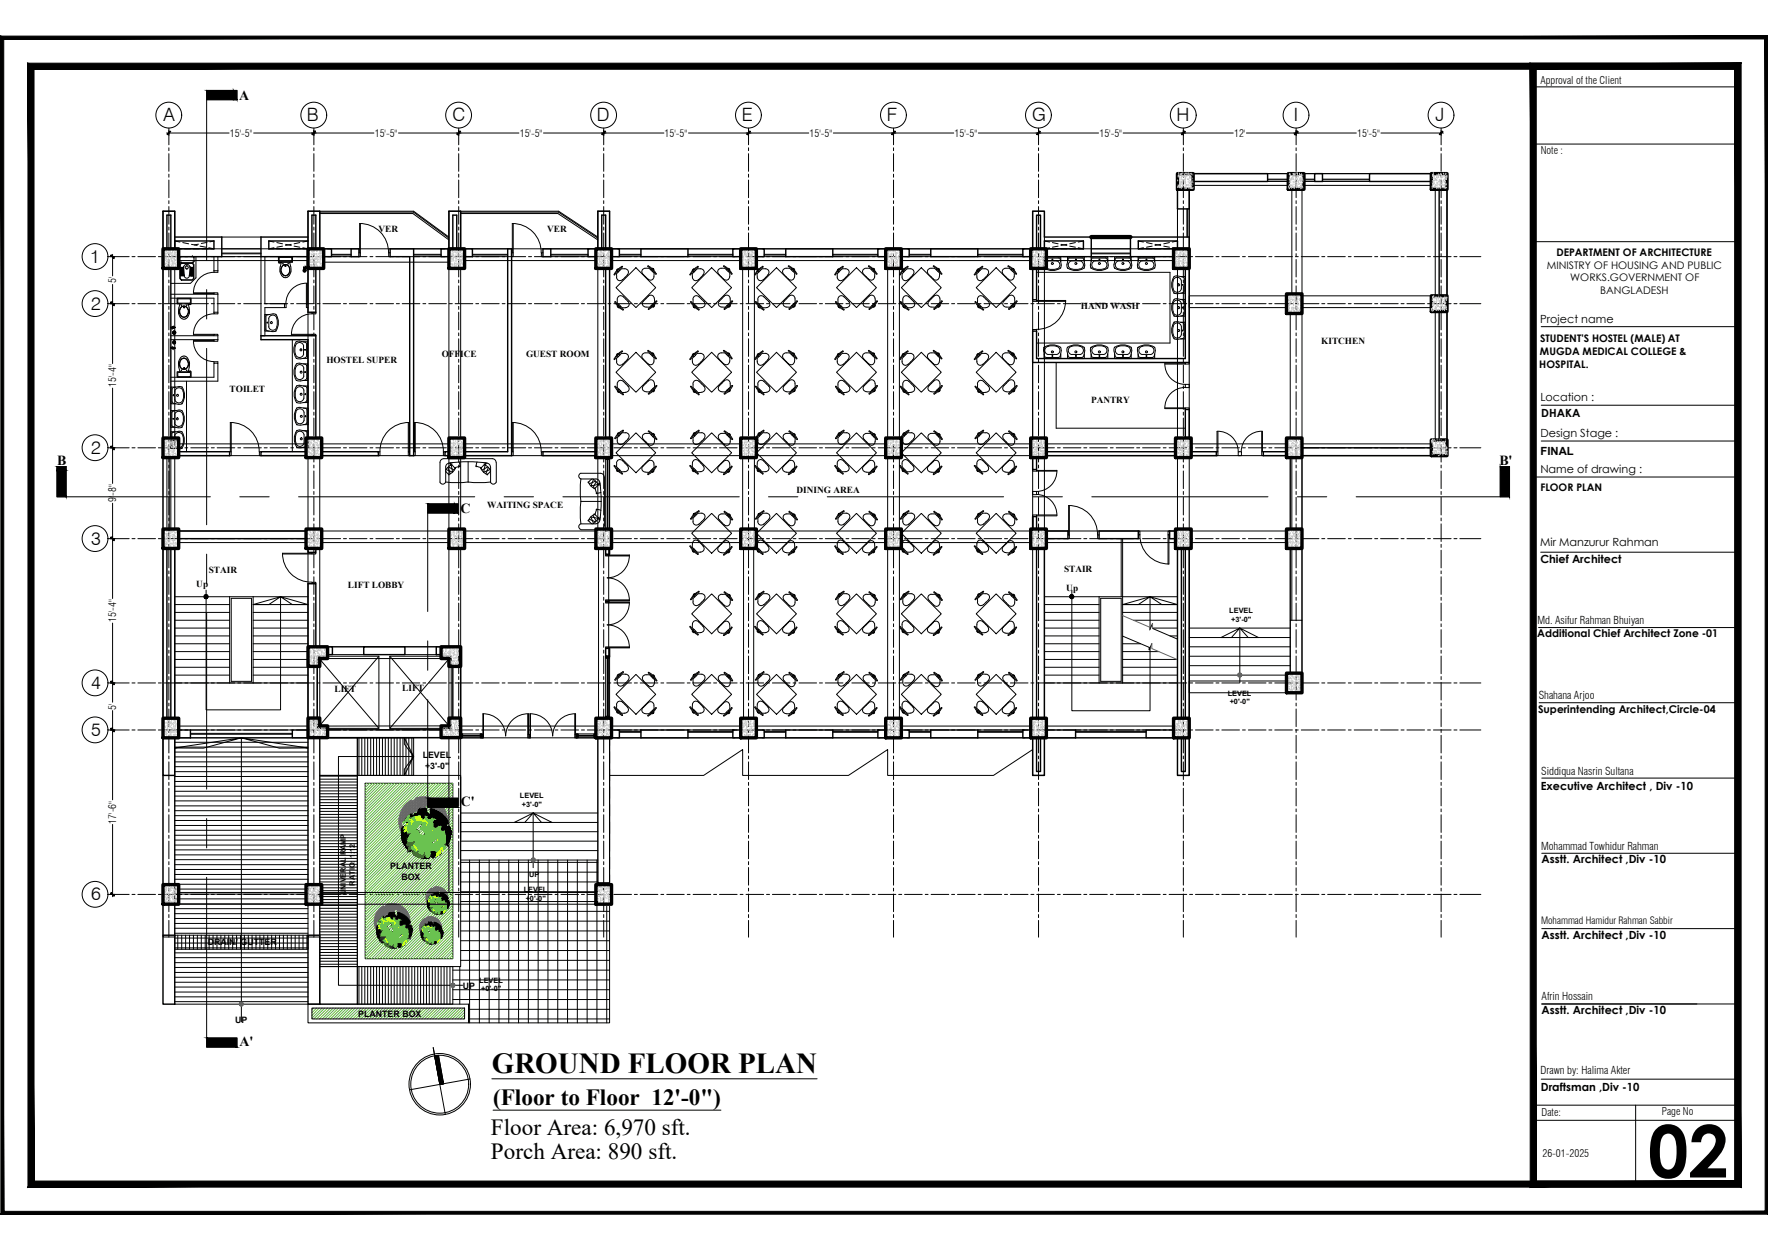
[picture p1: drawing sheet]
<svg xmlns="http://www.w3.org/2000/svg" width="420mm" height="297mm" viewBox="0 0 420 297" stroke-linecap="round" stroke-linejoin="round" font-family="sans-serif">
<defs><g id="words">
<text font-size="17.2" x="391.6" y="279.8">02</text>
<text font-size="6.9" x="116.9" y="254.9">GROUND FLOOR PLAN</text>
<g font-size="5.5">
<text x="117.2" y="262.6">(Floor to Floor 12'-0&quot;)</text>
<text x="116.7" y="269.6">Floor Area: 6,970 sft.</text>
<text x="116.7" y="275.4">Porch Area: 890 sft.</text>
</g>
<g font-size="4.4">
<text x="38.9" y="28.7">A</text>
<text x="72.9" y="28.7">B</text>
<text x="107.5" y="28.8">C</text>
<text x="141.9" y="28.7">D</text>
<text x="176.3" y="28.7">E</text>
<text x="210.7" y="28.7">F</text>
<text x="245.3" y="28.8">G</text>
<text x="279.6" y="28.7">H</text>
<text x="307.5" y="28.7">I</text>
<text x="341.1" y="28.7">J</text>
<text x="21.4" y="62.4">1</text>
<text x="21.7" y="73.6">2</text>
<text x="21.7" y="107.8">2</text>
<text x="21.6" y="129.4">3</text>
<text x="21.6" y="163.7">4</text>
<text x="21.6" y="174.9">5</text>
<text x="21.6" y="213.9">6</text>
</g>
<g font-size="3.3">
<text x="56.8" y="23.7">A</text>
<text x="13.5" y="110.4">B</text>
<text x="356.3" y="110.4">B'</text>
<text x="109.5" y="121.9">C</text>
<text x="109.5" y="191.6">C'</text>
<text x="56.9" y="248.7">A'</text>
</g>
<g font-size="2.7">
<text x="366" y="76.7">Project name</text>
<text x="366.1" y="95.3">Location :</text>
<text x="366.3" y="99.1">DHAKA</text>
<text x="366.1" y="103.9">Design Stage :</text>
<text x="366.1" y="112.4">Name of drawing :</text>
<text x="366.1" y="108.2">FINAL</text>
<text x="366" y="129.9">Mir Manzurur Rahman</text>
<text x="366.1" y="133.8">Chief Architect</text>
<text x="366.1" y="187.8">Executive Architect , Div -10</text>
<text x="366.4" y="205.2">Asstt. Architect ,Div -10</text>
<text x="366.4" y="223">Asstt. Architect ,Div -10</text>
<text x="366.4" y="240.9">Asstt. Architect ,Div -10</text>
<text x="366.2" y="259.3">Draftsman ,Div -10</text>
</g>
<g font-size="2.6">
<text x="365.3" y="148.2">Md. Asifur Rahman Bhuiyan</text>
<text x="365.7" y="166.1">Shahana Arjoo</text>
<text x="366.3" y="184.1">Siddiqua Nasrin Sultana</text>
<text x="366.2" y="201.9">Mohammad Towhidur Rahman</text>
<text x="366.4" y="237.7">Afrin Hossain</text>
<text x="366.1" y="255.1">Drawn by: Halima Akter</text>
</g>
<g font-size="2.5">
<text x="366.1" y="19.9">Approval of the Client</text>
<text x="54.7" y="32.5">15'-5&quot;</text>
<text x="89.1" y="32.5">15'-5&quot;</text>
<text x="123.5" y="32.5">15'-5&quot;</text>
<text x="157.9" y="32.5">15'-5&quot;</text>
<text x="192.4" y="32.5">15'-5&quot;</text>
<text x="226.9" y="32.5">15'-5&quot;</text>
<text x="261.3" y="32.5">15'-5&quot;</text>
<text x="293.3" y="32.5">12'</text>
<text x="322.5" y="32.5">15'-5&quot;</text>
<text x="366.1" y="36.5">Note :</text>
<text x="367.6" y="63.9">MINISTRY OF HOUSING AND PUBLIC</text>
<text x="369.9" y="60.9">DEPARTMENT OF ARCHITECTURE</text>
<text x="27.6" y="67.3" transform="rotate(-90 27.6 67.3)">5'</text>
<text x="373.2" y="66.9">WORKS.GOVERNMENT OF</text>
<text x="380.2" y="69.9">BANGLADESH</text>
<text x="366" y="81.4">STUDENT'S HOSTEL (MALE) AT</text>
<text x="365.8" y="87.4">HOSPITAL.</text>
<text x="366" y="84.4">MUGDA MEDICAL COLLEGE &amp;</text>
<text x="27.6" y="92" transform="rotate(-90 27.6 92)">15'-4&quot;</text>
<text x="27.6" y="119.3" transform="rotate(-90 27.6 119.3)">9'-8&quot;</text>
<text x="366.1" y="116.7">FLOOR PLAN</text>
<text x="27.6" y="147.9" transform="rotate(-90 27.6 147.9)">15'-4&quot;</text>
<text x="365.3" y="151.4">Additional Chief Architect Zone -01</text>
<text x="27.6" y="168.6" transform="rotate(-90 27.6 168.6)">5'</text>
<text x="365.5" y="169.5">Superintending Architect,Circle-04</text>
<text x="27.6" y="195.7" transform="rotate(-90 27.6 195.7)">17'-6&quot;</text>
<text x="366.4" y="265.3">Date:</text>
<text x="394.9" y="265">Page No</text>
<text x="366.6" y="275">26-01-2025</text>
</g>
<text font-size="2.4" x="366.2" y="219.5">Mohammad Hamidur Rahman Sabbir</text>
<g font-size="2.2">
<text x="90" y="55.1">VER</text>
<text x="130" y="55.1">VER</text>
<text x="256.9" y="73.5">HAND WASH</text>
<text x="314" y="81.7">KITCHEN</text>
<text x="77.6" y="86.3">HOSTEL SUPER</text>
<text x="105" y="84.9">OFFICE</text>
<text x="125" y="84.9">GUEST ROOM</text>
<text x="54.6" y="93.1">TOILET</text>
<text x="259.3" y="95.8">PANTRY</text>
<text x="189.3" y="117.1">DINING AREA</text>
<text x="115.8" y="120.6">WAITING SPACE</text>
<text x="49.6" y="136">STAIR</text>
<text x="252.9" y="136">STAIR</text>
<text x="46.7" y="139.6">Up</text>
<text x="82.7" y="139.8">LIFT LOBBY</text>
<text x="253.4" y="140.5">Up</text>
<text x="79.5" y="164.4">LIFT</text>
<text x="95.6" y="164.3">LIFT</text>
</g>
<g font-size="2.1">
<text x="100.5" y="180.2">LEVEL</text>
<text x="101" y="182.7">+3'-0&quot;</text>
<text x="92.7" y="206.6">PLANTER</text>
<text x="95.4" y="209.1">BOX</text>
<text x="49.4" y="224.6">DRAIN/ GUTTER</text>
<text x="110" y="234.9">UP</text>
<text x="55.9" y="243">UP</text>
<text x="85.1" y="241.6">PLANTER BOX</text>
</g>
<g font-size="1.7">
<text x="292.1" y="145.7">LEVEL</text>
<text x="292.6" y="147.8">+3'-0&quot;</text>
<text x="291.8" y="165.3">LEVEL</text>
<text x="292.2" y="167.4">+0'-0&quot;</text>
<text x="123.6" y="189.6">LEVEL</text>
<text x="124" y="191.7">+3'-0&quot;</text>
<text x="125.7" y="208.4">UP</text>
<text x="82.2" y="212.7" transform="rotate(-90 82.2 212.7)">UNIVERAL RAMP</text>
<text x="84.3" y="210.4" transform="rotate(-90 84.3 210.4)">RATIO: 1:12</text>
<text x="124.5" y="212">LEVEL</text>
<text x="124.9" y="214.1">+0'-0&quot;</text>
<text x="113.9" y="233.5">LEVEL</text>
<text x="114.3" y="235.6">+0'-0&quot;</text>
</g>
</g></defs>
<!-- layer: TITLE TEXT -->
<g fill="none" stroke="#000" stroke-width=".24">
<path d="M103 248.9l1.5 8.8M103.2 250.5l2.6 14.4M104.2 250.8l1.2 6.7M111.7 256.4l-14.4 2.6M116.9 256.4h77.3M117.2 263.8h54.1"/>
<circle cx="104.5" cy="257.6" r="7.3"/>
<circle cx="104.5" cy="257.6" r="6.9"/>
</g>
<g fill="#000" stroke="#000" stroke-width=".24">
<path d="M103.3 250.9h.9l1.2 6.6zM103.3 250.9h.9z"/>
<path d="M103.3 250.9l1.2 6.6h.9zM104.5 257.5h.9l-.9 .2z"/>
</g>
<!-- layer: grid text -->
<g fill="none" stroke="#000" stroke-width=".24">
<path d="M40.1 30.5v3.9M40.1 35.1v.7M40.1 36.5v4.2M74.6 30.5v3.9M74.6 35.1v.7M74.6 36.5v4.2M109 30.5v3.9M109 35.1v.7M109 36.5v4.2M143.5 30.5v3.9M143.5 35.1v.7M143.5 36.5v4.2"/>
<path d="M177.9 30.5v3.9M177.9 35.1v.7M177.9 36.5v4.2M212.3 30.5v3.9M212.3 35.1v.7M212.3 36.5v4.2M246.8 30.5v3.9M246.8 35.1v.7M246.8 36.5v4.2M281.2 30.5v3.9M281.2 35.1v.7M281.2 36.5v4.2"/>
<path d="M308 30.5v3.9M308 35.1v.7M308 36.5v4.2M342.5 30.5v3.9M342.5 35.1v.7M342.5 36.5v4.2M40.1 41.4v.7M40.1 42.8v4.2M40.1 47.7v.7M40.1 49.1v4.2M40.1 54v.7M40.1 55.4v4.1"/>
<path d="M74.6 41.4v.7M74.6 42.8v4.2M74.6 47.7v.7M74.6 49.1v4.2M74.6 54v.7M74.6 55.4v4.1M109 41.4v.7M109 42.8v4.2M109 47.7v.7M109 49.1v4.2M109 54v.7M109 55.4v4.1"/>
<path d="M143.5 41.4v.7M143.5 42.8v4.2M143.5 47.7v.7M143.5 49.1v4.2M143.5 54v.7M143.5 55.4v4.1M177.9 41.4v.7M177.9 42.8v4.2M177.9 47.7v.7M177.9 49.1v4.2M177.9 54v.7M177.9 55.4v4.1"/>
<path d="M212.3 41.4v.7M212.3 42.8v4.2M212.3 47.7v.7M212.3 49.1v4.2M212.3 54v.7M212.3 55.4v4.1M246.8 41.4v.7M246.8 42.8v4.2M246.8 47.7v.7M246.8 49.1v4.2M246.8 54v.7M246.8 55.4v4.1"/>
<path d="M281.2 41.4v.7M281.2 42.8v4.2M281.2 47.7v.7M281.2 49.1v4.2M281.2 54v.7M281.2 55.4v4.1M308 41.4v.7M308 42.8v4.2M308 47.7v.7M308 49.1v4.2M308 54v.7M308 55.4v4.1"/>
<path d="M342.5 41.4v.7M342.5 42.8v4.2M342.5 47.7v.7M342.5 49.1v4.2M342.5 54v.7M342.5 55.4v4.1M25.7 61h5M25.7 72.2h5M31.4 61h.7M31.4 72.2h.7M32.8 61h4.2M32.8 72.2h4.2"/>
<path d="M37.6 61h.8M37.6 72.2h.8M39 61h4.2M39 72.2h4.2M40.1 60.3v.6M40.1 61.7v4.1M40.1 66.5v.7M40.1 67.9v4.2M40.1 72.8v.7M40.1 74.2v4.2M40.1 79.1v.7M43.9 61h.7"/>
<path d="M43.9 72.2h.7M45.3 61h4.2M45.3 72.2h4.2M50.2 61h.7M50.2 72.2h.7M51.6 61h4.2M51.6 72.2h4.2M56.5 61h.7M56.5 72.2h.7M57.9 61h4.2M57.9 72.2h4.2M62.8 61h.7"/>
<path d="M62.8 72.2h.7M64.2 61h4.2M64.2 72.2h4.2M69.1 61h.7M69.1 72.2h.7M70.5 61h4.2M70.5 72.2h4.2M74.6 60.3v.6M74.6 61.7v4.1M74.6 66.5v.7M74.6 67.9v4.2M74.6 72.8v.7"/>
<path d="M74.6 74.2v4.2M74.6 79.1v.7M75.4 61h.6M75.4 72.2h.6M76.8 61h4.1M76.8 72.2h4.1M81.6 61h.7M81.6 72.2h.7M83 61h4.2M83 72.2h4.2M87.9 61h.7M87.9 72.2h.7"/>
<path d="M89.3 61h4.2M89.3 72.2h4.2M94.2 61h.7M94.2 72.2h.7M95.6 61h4.2M95.6 72.2h4.2M100.5 61h.7M100.5 72.2h.7M101.9 61h4.2M101.9 72.2h4.2M106.8 61h.7M106.8 72.2h.7"/>
<path d="M108.2 61h4.2M108.2 72.2h4.2M109 60.3v.6M109 61.7v4.1M109 66.5v.7M109 67.9v4.2M109 72.8v.7M109 74.2v4.2M109 79.1v.7M113.1 61h.6M113.1 72.2h.6M114.5 61h4.1"/>
<path d="M114.5 72.2h4.1M119.3 61h.7M119.3 72.2h.7M120.7 61h4.2M120.7 72.2h4.2M125.6 61h.7M125.6 72.2h.7M127 61h4.2M127 72.2h4.2M131.9 61h.7M131.9 72.2h.7M133.3 61h4.2"/>
<path d="M133.3 72.2h4.2M138.2 61h.7M138.2 72.2h.7M139.6 61h4.2M139.6 72.2h4.2M143.5 60.3v.6M143.5 61.7v4.1M143.5 66.5v.7M143.5 67.9v4.2M143.5 72.8v.7M143.5 74.2v4.2M143.5 79.1v.7"/>
<path d="M144.5 61h.7M144.5 72.2h.7M145.9 61h4.2M145.9 72.2h4.2M150.7 61h.8M150.7 72.2h.8M152.1 61h4.2M152.1 72.2h4.2M157.1 61h.6M157.1 72.2h.6M158.5 61h4.1M158.5 72.2h4.1"/>
<path d="M163.3 61h.7M163.3 72.2h.7M164.7 61h4.2M164.7 72.2h4.2M169.6 61h.7M169.6 72.2h.7M171 61h4.2M171 72.2h4.2M175.9 61h.7M175.9 72.2h.7M177.3 61h4.2M177.3 72.2h4.2"/>
<path d="M177.9 60.3v.6M177.9 61.7v4.1M177.9 66.5v.7M177.9 67.9v4.2M177.9 72.8v.7M177.9 74.2v4.2M177.9 79.1v.7M182.2 61h.7M182.2 72.2h.7M183.6 61h4.1M183.6 72.2h4.1M188.5 61h.6"/>
<path d="M188.5 72.2h.6M189.9 61h4.2M189.9 72.2h4.2M194.7 61h.8M194.7 72.2h.8M196.1 61h4.2M196.1 72.2h4.2M201 61h.7M201 72.2h.7M202.4 61h4.2M202.4 72.2h4.2M207.3 61h.7"/>
<path d="M207.3 72.2h.7M208.7 61h4.2M208.7 72.2h4.2M212.3 60.3v.6M212.3 61.7v4.1M212.3 66.5v.7M212.3 67.9v4.2M212.3 72.8v.7M212.3 74.2v4.2M212.3 79.1v.7M213.6 61h.7M213.6 72.2h.7"/>
<path d="M215 61h4.2M215 72.2h4.2M219.9 61h.7M219.9 72.2h.7M221.3 61h4.2M221.3 72.2h4.2M226.1 61h.8M226.1 72.2h.8M227.5 61h4.2M227.5 72.2h4.2M232.5 61h.6M232.5 72.2h.6"/>
<path d="M233.8 61h4.2M233.8 72.2h4.2M238.7 61h.7M238.7 72.2h.7M240.1 61h4.2M240.1 72.2h4.2M245 61h.7M245 72.2h.7M246.4 61h4.2M246.4 72.2h4.2M246.8 60.3v.6M246.8 61.7v4.1"/>
<path d="M246.8 66.5v.7M246.8 67.9v4.2M246.8 72.8v.7M246.8 74.2v4.2M246.8 79.1v.7M251.3 61h.7M251.3 72.2h.7M252.7 61h4.2M252.7 72.2h4.2M257.6 61h.7M257.6 72.2h.7M259 61h4.1"/>
<path d="M259 72.2h4.1M263.9 61h.6M263.9 72.2h.6M265.3 61h4.2M265.3 72.2h4.2M270.1 61h.7M270.1 72.2h.7M271.5 61h4.2M271.5 72.2h4.2M276.4 61h.7M276.4 72.2h.7M277.8 61h4.2"/>
<path d="M277.8 72.2h4.2M281.2 60.3v.6M281.2 61.7v4.1M281.2 66.5v.7M281.2 67.9v4.2M281.2 72.8v.7M281.2 74.2v4.2M281.2 79.1v.7M282.7 61h.7M282.7 72.2h.7M284.1 61h4.2M284.1 72.2h4.2"/>
<path d="M289 61h.7M289 72.2h.7M290.4 61h4.2M290.4 72.2h4.2M295.3 61h.7M295.3 72.2h.7M296.7 61h4.2M296.7 72.2h4.2M301.5 61h.8M301.5 72.2h.8M302.9 61h4.2M302.9 72.2h4.2"/>
<path d="M307.8 61h.7M307.8 72.2h.7M308 60.3v.6M308 61.7v4.1M308 66.5v.7M308 67.9v4.2M308 72.8v.7M308 74.2v4.2M308 79.1v.7M309.2 61h4.2M309.2 72.2h4.2M314.1 61h.7"/>
<path d="M314.1 72.2h.7M315.5 61h4.2M315.5 72.2h4.2M320.4 61h.7M320.4 72.2h.7M321.8 61h4.2M321.8 72.2h4.2M326.7 61h.7M326.7 72.2h.7M328.1 61h4.2M328.1 72.2h4.2M333 61h.7"/>
<path d="M333 72.2h.7M334.3 61h4.2M334.3 72.2h4.2M339.3 61h.6M339.3 72.2h.6M340.7 61h4.1M340.7 72.2h4.1M342.5 60.3v.6M342.5 61.7v4.1M342.5 66.5v.7M342.5 67.9v4.2M342.5 72.8v.7"/>
<path d="M342.5 74.2v4.2M342.5 79.1v.7M345.5 61h.7M345.5 72.2h.7M346.9 61h5M346.9 72.2h5M40.1 80.5v4.2M40.1 85.4v.7M40.1 86.8v4.2M40.1 91.7v.7M40.1 93.1v4.2M40.1 97.9v.8"/>
<path d="M40.1 99.3v4.2M74.6 80.5v4.2M74.6 85.4v.7M74.6 86.8v4.2M74.6 91.7v.7M74.6 93.1v4.2M74.6 97.9v.8M74.6 99.3v4.2M109 80.5v4.2M109 85.4v.7M109 86.8v4.2M109 91.7v.7"/>
<path d="M109 93.1v4.2M109 97.9v.8M109 99.3v4.2M143.5 80.5v4.2M143.5 85.4v.7M143.5 86.8v4.2M143.5 91.7v.7M143.5 93.1v4.2M143.5 97.9v.8M143.5 99.3v4.2M177.9 80.5v4.2M177.9 85.4v.7"/>
<path d="M177.9 86.8v4.2M177.9 91.7v.7M177.9 93.1v4.2M177.9 97.9v.8M177.9 99.3v4.2M212.3 80.5v4.2M212.3 85.4v.7M212.3 86.8v4.2M212.3 91.7v.7M212.3 93.1v4.2M212.3 97.9v.8M212.3 99.3v4.2"/>
<path d="M246.8 80.5v4.2M246.8 85.4v.7M246.8 86.8v4.2M246.8 91.7v.7M246.8 93.1v4.2M246.8 97.9v.8M246.8 99.3v4.2M281.2 80.5v4.2M281.2 85.4v.7M281.2 86.8v4.2M281.2 91.7v.7M281.2 93.1v4.2"/>
<path d="M281.2 97.9v.8M281.2 99.3v4.2M308 80.5v4.2M308 85.4v.7M308 86.8v4.2M308 91.7v.7M308 93.1v4.2M308 97.9v.8M308 99.3v4.2M342.5 80.5v4.2M342.5 85.4v.7M342.5 86.8v4.2"/>
<path d="M342.5 91.7v.7M342.5 93.1v4.2M342.5 97.9v.8M342.5 99.3v4.2M25.7 106.4h5M31.4 106.4h.7M32.8 106.4h4.2M37.6 106.4h.8M39 106.4h4.2M40.1 104.3v.6M40.1 105.6v4.2M40.1 110.5v.7"/>
<path d="M40.1 111.9v4.2M40.1 116.8v.7M40.1 118.2v4.2M43.9 106.4h.7M45.3 106.4h4.2M50.2 106.4h.7M51.6 106.4h4.2M56.5 106.4h.7M57.9 106.4h4.2M62.8 106.4h.7M64.2 106.4h4.2M69.1 106.4h.7"/>
<path d="M70.5 106.4h4.2M74.6 104.3v.6M74.6 105.6v4.2M74.6 110.5v.7M74.6 111.9v4.2M74.6 116.8v.7M74.6 118.2v4.2M75.4 106.4h.6M76.8 106.4h4.1M81.6 106.4h.7M83 106.4h4.2M87.9 106.4h.7"/>
<path d="M89.3 106.4h4.2M94.2 106.4h.7M95.6 106.4h4.2M100.5 106.4h.7M101.9 106.4h4.2M106.8 106.4h.7M108.2 106.4h4.2M109 104.3v.6M109 105.6v4.2M109 110.5v.7M109 111.9v4.2M109 116.8v.7"/>
<path d="M109 118.2v4.2M113.1 106.4h.6M114.5 106.4h4.1M119.3 106.4h.7M120.7 106.4h4.2M125.6 106.4h.7M127 106.4h4.2M131.9 106.4h.7M133.3 106.4h4.2M138.2 106.4h.7M139.6 106.4h4.2M143.5 104.3v.6"/>
<path d="M143.5 105.6v4.2M143.5 110.5v.7M143.5 111.9v4.2M143.5 116.8v.7M143.5 118.2v4.2M144.5 106.4h.7M145.9 106.4h4.2M150.7 106.4h.8M152.1 106.4h4.2M157.1 106.4h.6M158.5 106.4h4.1M163.3 106.4h.7"/>
<path d="M164.7 106.4h4.2M169.6 106.4h.7M171 106.4h4.2M175.9 106.4h.7M177.3 106.4h4.2M177.9 104.3v.6M177.9 105.6v4.2M177.9 110.5v.7M177.9 111.9v4.2M177.9 116.8v.7M177.9 118.2v4.2M182.2 106.4h.7"/>
<path d="M183.6 106.4h4.1M188.5 106.4h.6M189.9 106.4h4.2M194.7 106.4h.8M196.1 106.4h4.2M201 106.4h.7M202.4 106.4h4.2M207.3 106.4h.7M208.7 106.4h4.2M212.3 104.3v.6M212.3 105.6v4.2M212.3 110.5v.7"/>
<path d="M212.3 111.9v4.2M212.3 116.8v.7M212.3 118.2v4.2M213.6 106.4h.7M215 106.4h4.2M219.9 106.4h.7M221.3 106.4h4.2M226.1 106.4h.8M227.5 106.4h4.2M232.5 106.4h.6M233.8 106.4h4.2M238.7 106.4h.7"/>
<path d="M240.1 106.4h4.2M245 106.4h.7M246.4 106.4h4.2M246.8 104.3v.6M246.8 105.6v4.2M246.8 110.5v.7M246.8 111.9v4.2M246.8 116.8v.7M246.8 118.2v4.2M251.3 106.4h.7M252.7 106.4h4.2M257.6 106.4h.7"/>
<path d="M259 106.4h4.1M263.9 106.4h.6M265.3 106.4h4.2M270.1 106.4h.7M271.5 106.4h4.2M276.4 106.4h.7M277.8 106.4h4.2M281.2 104.3v.6M281.2 105.6v4.2M281.2 110.5v.7M281.2 111.9v4.2M281.2 116.8v.7"/>
<path d="M281.2 118.2v4.2M282.7 106.4h.7M284.1 106.4h4.2M289 106.4h.7M290.4 106.4h4.2M295.3 106.4h.7M296.7 106.4h4.2M301.5 106.4h.8M302.9 106.4h4.2M307.8 106.4h.7M308 104.3v.6M308 105.6v4.2"/>
<path d="M308 110.5v.7M308 111.9v4.2M308 116.8v.7M308 118.2v4.2M309.2 106.4h4.2M314.1 106.4h.7M315.5 106.4h4.2M320.4 106.4h.7M321.8 106.4h4.2M326.7 106.4h.7M328.1 106.4h4.2M333 106.4h.7"/>
<path d="M334.3 106.4h4.2M339.3 106.4h.6M340.7 106.4h4.1M342.5 104.3v.6M342.5 105.6v4.2M342.5 110.5v.7M342.5 111.9v4.2M342.5 116.8v.7M342.5 118.2v4.2M345.5 106.4h.7M346.9 106.4h5M25.7 128h5"/>
<path d="M31.4 128h.7M32.8 128h4.2M37.6 128h.8M39 128h4.2M40.1 123.1v.7M40.1 124.5v4.2M40.1 129.4v.7M40.1 130.8v4.1M40.1 135.7v.6M40.1 137.1v4.2M43.9 128h.7M45.3 128h4.2"/>
<path d="M50.2 128h.7M51.6 128h4.2M56.5 128h.7M57.9 128h4.2M62.8 128h.7M64.2 128h4.2M69.1 128h.7M70.5 128h4.2M74.6 123.1v.7M74.6 124.5v4.2M74.6 129.4v.7M74.6 130.8v4.1"/>
<path d="M74.6 135.7v.6M74.6 137.1v4.2M75.4 128h.6M76.8 128h4.1M81.6 128h.7M83 128h4.2M87.9 128h.7M89.3 128h4.2M94.2 128h.7M95.6 128h4.2M100.5 128h.7M101.9 128h4.2"/>
<path d="M106.8 128h.7M108.2 128h4.2M109 123.1v.7M109 124.5v4.2M109 129.4v.7M109 130.8v4.1M109 135.7v.6M109 137.1v4.2M113.1 128h.6M114.5 128h4.1M119.3 128h.7M120.7 128h4.2"/>
<path d="M125.6 128h.7M127 128h4.2M131.9 128h.7M133.3 128h4.2M138.2 128h.7M139.6 128h4.2M143.5 123.1v.7M143.5 124.5v4.2M143.5 129.4v.7M143.5 130.8v4.1M143.5 135.7v.6M143.5 137.1v4.2"/>
<path d="M144.5 128h.7M145.9 128h4.2M150.7 128h.8M152.1 128h4.2M157.1 128h.6M158.5 128h4.1M163.3 128h.7M164.7 128h4.2M169.6 128h.7M171 128h4.2M175.9 128h.7M177.3 128h4.2"/>
<path d="M177.9 123.1v.7M177.9 124.5v4.2M177.9 129.4v.7M177.9 130.8v4.1M177.9 135.7v.6M177.9 137.1v4.2M182.2 128h.7M183.6 128h4.1M188.5 128h.6M189.9 128h4.2M194.7 128h.8M196.1 128h4.2"/>
<path d="M201 128h.7M202.4 128h4.2M207.3 128h.7M208.7 128h4.2M212.3 123.1v.7M212.3 124.5v4.2M212.3 129.4v.7M212.3 130.8v4.1M212.3 135.7v.6M212.3 137.1v4.2M213.6 128h.7M215 128h4.2"/>
<path d="M219.9 128h.7M221.3 128h4.2M226.1 128h.8M227.5 128h4.2M232.5 128h.6M233.8 128h4.2M238.7 128h.7M240.1 128h4.2M245 128h.7M246.4 128h4.2M246.8 123.1v.7M246.8 124.5v4.2"/>
<path d="M246.8 129.4v.7M246.8 130.8v4.1M246.8 135.7v.6M246.8 137.1v4.2M251.3 128h.7M252.7 128h4.2M257.6 128h.7M259 128h4.1M263.9 128h.6M265.3 128h4.2M270.1 128h.7M271.5 128h4.2"/>
<path d="M276.4 128h.7M277.8 128h4.2M281.2 123.1v.7M281.2 124.5v4.2M281.2 129.4v.7M281.2 130.8v4.1M281.2 135.7v.6M281.2 137.1v4.2M282.7 128h.7M284.1 128h4.2M289 128h.7M290.4 128h4.2"/>
<path d="M295.3 128h.7M296.7 128h4.2M301.5 128h.8M302.9 128h4.2M307.8 128h.7M308 123.1v.7M308 124.5v4.2M308 129.4v.7M308 130.8v4.1M308 135.7v.6M308 137.1v4.2M309.2 128h4.2"/>
<path d="M314.1 128h.7M315.5 128h4.2M320.4 128h.7M321.8 128h4.2M326.7 128h.7M328.1 128h4.2M333 128h.7M334.3 128h4.2M339.3 128h.6M340.7 128h4.1M342.5 123.1v.7M342.5 124.5v4.2"/>
<path d="M342.5 129.4v.7M342.5 130.8v4.1M342.5 135.7v.6M342.5 137.1v4.2M345.5 128h.7M346.9 128h5M40.1 141.9v.7M40.1 143.3v4.2M40.1 148.2v.7M40.1 149.6v4.2M40.1 154.5v.7M40.1 155.9v4.2"/>
<path d="M74.6 141.9v.7M74.6 143.3v4.2M74.6 148.2v.7M74.6 149.6v4.2M74.6 154.5v.7M74.6 155.9v4.2M109 141.9v.7M109 143.3v4.2M109 148.2v.7M109 149.6v4.2M109 154.5v.7M109 155.9v4.2"/>
<path d="M143.5 141.9v.7M143.5 143.3v4.2M143.5 148.2v.7M143.5 149.6v4.2M143.5 154.5v.7M143.5 155.9v4.2M177.9 141.9v.7M177.9 143.3v4.2M177.9 148.2v.7M177.9 149.6v4.2M177.9 154.5v.7M177.9 155.9v4.2"/>
<path d="M212.3 141.9v.7M212.3 143.3v4.2M212.3 148.2v.7M212.3 149.6v4.2M212.3 154.5v.7M212.3 155.9v4.2M246.8 141.9v.7M246.8 143.3v4.2M246.8 148.2v.7M246.8 149.6v4.2M246.8 154.5v.7M246.8 155.9v4.2"/>
<path d="M281.2 141.9v.7M281.2 143.3v4.2M281.2 148.2v.7M281.2 149.6v4.2M281.2 154.5v.7M281.2 155.9v4.2M308 141.9v.7M308 143.3v4.2M308 148.2v.7M308 149.6v4.2M308 154.5v.7M308 155.9v4.2"/>
<path d="M342.5 141.9v.7M342.5 143.3v4.2M342.5 148.2v.7M342.5 149.6v4.2M342.5 154.5v.7M342.5 155.9v4.2M25.7 173.5h5M25.7 162.3h5M31.4 173.5h.7M31.4 162.3h.7M32.8 173.5h4.2M32.8 162.3h4.2"/>
<path d="M37.6 173.5h.8M37.6 162.3h.8M39 173.5h4.2M39 162.3h4.2M40.1 160.8v.7M40.1 162.2v4.2M40.1 167.1v.7M40.1 168.5v4.2M40.1 173.3v.8M40.1 174.7v4.2M40.1 179.6v.7M43.9 173.5h.7"/>
<path d="M43.9 162.3h.7M45.3 173.5h4.2M45.3 162.3h4.2M50.2 173.5h.7M50.2 162.3h.7M51.6 173.5h4.2M51.6 162.3h4.2M56.5 173.5h.7M56.5 162.3h.7M57.9 173.5h4.2M57.9 162.3h4.2M62.8 173.5h.7"/>
<path d="M62.8 162.3h.7M64.2 173.5h4.2M64.2 162.3h4.2M69.1 173.5h.7M69.1 162.3h.7M70.5 173.5h4.2M70.5 162.3h4.2M74.6 160.8v.7M74.6 162.2v4.2M74.6 167.1v.7M74.6 168.5v4.2M74.6 173.3v.8"/>
<path d="M74.6 174.7v4.2M74.6 179.6v.7M75.4 173.5h.6M75.4 162.3h.6M76.8 173.5h4.1M76.8 162.3h4.1M81.6 173.5h.7M81.6 162.3h.7M83 173.5h4.2M83 162.3h4.2M87.9 173.5h.7M87.9 162.3h.7"/>
<path d="M89.3 173.5h4.2M89.3 162.3h4.2M94.2 173.5h.7M94.2 162.3h.7M95.6 173.5h4.2M95.6 162.3h4.2M100.5 173.5h.7M100.5 162.3h.7M101.9 173.5h4.2M101.9 162.3h4.2M106.8 173.5h.7M106.8 162.3h.7"/>
<path d="M108.2 173.5h4.2M108.2 162.3h4.2M109 160.8v.7M109 162.2v4.2M109 167.1v.7M109 168.5v4.2M109 173.3v.8M109 174.7v4.2M109 179.6v.7M113.1 173.5h.6M113.1 162.3h.6M114.5 173.5h4.1"/>
<path d="M114.5 162.3h4.1M119.3 173.5h.7M119.3 162.3h.7M120.7 173.5h4.2M120.7 162.3h4.2M125.6 173.5h.7M125.6 162.3h.7M127 173.5h4.2M127 162.3h4.2M131.9 173.5h.7M131.9 162.3h.7M133.3 173.5h4.2"/>
<path d="M133.3 162.3h4.2M138.2 173.5h.7M138.2 162.3h.7M139.6 173.5h4.2M139.6 162.3h4.2M143.5 160.8v.7M143.5 162.2v4.2M143.5 167.1v.7M143.5 168.5v4.2M143.5 173.3v.8M143.5 174.7v4.2M143.5 179.6v.7"/>
<path d="M144.5 173.5h.7M144.5 162.3h.7M145.9 173.5h4.2M145.9 162.3h4.2M150.7 173.5h.8M150.7 162.3h.8M152.1 173.5h4.2M152.1 162.3h4.2M157.1 173.5h.6M157.1 162.3h.6M158.5 173.5h4.1M158.5 162.3h4.1"/>
<path d="M163.3 173.5h.7M163.3 162.3h.7M164.7 173.5h4.2M164.7 162.3h4.2M169.6 173.5h.7M169.6 162.3h.7M171 173.5h4.2M171 162.3h4.2M175.9 173.5h.7M175.9 162.3h.7M177.3 173.5h4.2M177.3 162.3h4.2"/>
<path d="M177.9 160.8v.7M177.9 162.2v4.2M177.9 167.1v.7M177.9 168.5v4.2M177.9 173.3v.8M177.9 174.7v4.2M177.9 179.6v.7M182.2 173.5h.7M182.2 162.3h.7M183.6 173.5h4.1M183.6 162.3h4.1M188.5 173.5h.6"/>
<path d="M188.5 162.3h.6M189.9 173.5h4.2M189.9 162.3h4.2M194.7 173.5h.8M194.7 162.3h.8M196.1 173.5h4.2M196.1 162.3h4.2M201 173.5h.7M201 162.3h.7M202.4 173.5h4.2M202.4 162.3h4.2M207.3 173.5h.7"/>
<path d="M207.3 162.3h.7M208.7 173.5h4.2M208.7 162.3h4.2M212.3 160.8v.7M212.3 162.2v4.2M212.3 167.1v.7M212.3 168.5v4.2M212.3 173.3v.8M212.3 174.7v4.2M212.3 179.6v.7M213.6 173.5h.7M213.6 162.3h.7"/>
<path d="M215 173.5h4.2M215 162.3h4.2M219.9 173.5h.7M219.9 162.3h.7M221.3 173.5h4.2M221.3 162.3h4.2M226.1 173.5h.8M226.1 162.3h.8M227.5 173.5h4.2M227.5 162.3h4.2M232.5 173.5h.6M232.5 162.3h.6"/>
<path d="M233.8 173.5h4.2M233.8 162.3h4.2M238.7 173.5h.7M238.7 162.3h.7M240.1 173.5h4.2M240.1 162.3h4.2M245 173.5h.7M245 162.3h.7M246.4 173.5h4.2M246.4 162.3h4.2M246.8 160.8v.7M246.8 162.2v4.2"/>
<path d="M246.8 167.1v.7M246.8 168.5v4.2M246.8 173.3v.8M246.8 174.7v4.2M246.8 179.6v.7M251.3 173.5h.7M251.3 162.3h.7M252.7 173.5h4.2M252.7 162.3h4.2M257.6 173.5h.7M257.6 162.3h.7M259 173.5h4.1"/>
<path d="M259 162.3h4.1M263.9 173.5h.6M263.9 162.3h.6M265.3 173.5h4.2M265.3 162.3h4.2M270.1 173.5h.7M270.1 162.3h.7M271.5 173.5h4.2M271.5 162.3h4.2M276.4 173.5h.7M276.4 162.3h.7M277.8 173.5h4.2"/>
<path d="M277.8 162.3h4.2M281.2 160.8v.7M281.2 162.2v4.2M281.2 167.1v.7M281.2 168.5v4.2M281.2 173.3v.8M281.2 174.7v4.2M281.2 179.6v.7M282.7 173.5h.7M282.7 162.3h.7M284.1 173.5h4.2M284.1 162.3h4.2"/>
<path d="M289 173.5h.7M289 162.3h.7M290.4 173.5h4.2M290.4 162.3h4.2M295.3 173.5h.7M295.3 162.3h.7M296.7 173.5h4.2M296.7 162.3h4.2M301.5 173.5h.8M301.5 162.3h.8M302.9 173.5h4.2M302.9 162.3h4.2"/>
<path d="M307.8 173.5h.7M307.8 162.3h.7M308 160.8v.7M308 162.2v4.2M308 167.1v.7M308 168.5v4.2M308 173.3v.8M308 174.7v4.2M308 179.6v.7M309.2 173.5h4.2M309.2 162.3h4.2M314.1 173.5h.7"/>
<path d="M314.1 162.3h.7M315.5 173.5h4.2M315.5 162.3h4.2M320.4 173.5h.7M320.4 162.3h.7M321.8 173.5h4.2M321.8 162.3h4.2M326.7 173.5h.7M326.7 162.3h.7M328.1 173.5h4.2M328.1 162.3h4.2M333 173.5h.7"/>
<path d="M333 162.3h.7M334.3 173.5h4.2M334.3 162.3h4.2M339.3 173.5h.6M339.3 162.3h.6M340.7 173.5h4.1M340.7 162.3h4.1M342.5 160.8v.7M342.5 162.2v4.2M342.5 167.1v.7M342.5 168.5v4.2M342.5 173.3v.8"/>
<path d="M342.5 174.7v4.2M342.5 179.6v.7M345.5 173.5h.7M345.5 162.3h.7M346.9 173.5h5M346.9 162.3h5M40.1 181v4.2M40.1 185.9v.7M40.1 187.3v4.2M40.1 192.2v.7M40.1 193.6v4.2M40.1 198.5v.7"/>
<path d="M40.1 199.9v4.2M74.6 181v4.2M74.6 185.9v.7M74.6 187.3v4.2M74.6 192.2v.7M74.6 193.6v4.2M74.6 198.5v.7M74.6 199.9v4.2M109 181v4.2M109 185.9v.7M109 187.3v4.2M109 192.2v.7"/>
<path d="M109 193.6v4.2M109 198.5v.7M109 199.9v4.2M143.5 181v4.2M143.5 185.9v.7M143.5 187.3v4.2M143.5 192.2v.7M143.5 193.6v4.2M143.5 198.5v.7M143.5 199.9v4.2M177.9 181v4.2M177.9 185.9v.7"/>
<path d="M177.9 187.3v4.2M177.9 192.2v.7M177.9 193.6v4.2M177.9 198.5v.7M177.9 199.9v4.2M212.3 181v4.2M212.3 185.9v.7M212.3 187.3v4.2M212.3 192.2v.7M212.3 193.6v4.2M212.3 198.5v.7M212.3 199.9v4.2"/>
<path d="M246.8 181v4.2M246.8 185.9v.7M246.8 187.3v4.2M246.8 192.2v.7M246.8 193.6v4.2M246.8 198.5v.7M246.8 199.9v4.2M281.2 181v4.2M281.2 185.9v.7M281.2 187.3v4.2M281.2 192.2v.7M281.2 193.6v4.2"/>
<path d="M281.2 198.5v.7M281.2 199.9v4.2M308 181v4.2M308 185.9v.7M308 187.3v4.2M308 192.2v.7M308 193.6v4.2M308 198.5v.7M308 199.9v4.2M342.5 181v4.2M342.5 185.9v.7M342.5 187.3v4.2"/>
<path d="M342.5 192.2v.7M342.5 193.6v4.2M342.5 198.5v.7M342.5 199.9v4.2M25.7 212.5h5M31.4 212.5h.7M32.8 212.5h4.2M37.6 212.5h.8M39 212.5h4.2M40.1 204.8v.7M40.1 206.1v4.2M40.1 211.1v.6"/>
<path d="M40.1 212.5v4.1M40.1 217.3v.7M40.1 218.7v4M43.9 212.5h.7M45.3 212.5h4.2M50.2 212.5h.7M51.6 212.5h4.2M56.5 212.5h.7M57.9 212.5h4.2M62.8 212.5h.7M64.2 212.5h4.2M69.1 212.5h.7"/>
<path d="M70.5 212.5h4.2M74.6 204.8v.7M74.6 206.1v4.2M74.6 211.1v.6M74.6 212.5v4.1M74.6 217.3v.7M74.6 218.7v4M75.4 212.5h.6M76.8 212.5h4.1M81.6 212.5h.7M83 212.5h4.2M87.9 212.5h.7"/>
<path d="M89.3 212.5h4.2M94.2 212.5h.7M95.6 212.5h4.2M100.5 212.5h.7M101.9 212.5h4.2M106.8 212.5h.7M108.2 212.5h4.2M109 204.8v.7M109 206.1v4.2M109 211.1v.6M109 212.5v4.1M109 217.3v.7"/>
<path d="M109 218.7v4M113.1 212.5h.6M114.5 212.5h4.1M119.3 212.5h.7M120.7 212.5h4.2M125.6 212.5h.7M127 212.5h4.2M131.9 212.5h.7M133.3 212.5h4.2M138.2 212.5h.7M139.6 212.5h4.2M143.5 204.8v.7"/>
<path d="M143.5 206.1v4.2M143.5 211.1v.6M143.5 212.5v4.1M143.5 217.3v.7M143.5 218.7v4M144.5 212.5h.7M145.9 212.5h4.2M150.7 212.5h.8M152.1 212.5h4.2M157.1 212.5h.6M158.5 212.5h4.1M163.3 212.5h.7"/>
<path d="M164.7 212.5h4.2M169.6 212.5h.7M171 212.5h4.2M175.9 212.5h.7M177.3 212.5h4.2M177.9 204.8v.7M177.9 206.1v4.2M177.9 211.1v.6M177.9 212.5v4.1M177.9 217.3v.7M177.9 218.7v4M182.2 212.5h.7"/>
<path d="M183.6 212.5h4.1M188.5 212.5h.6M189.9 212.5h4.2M194.7 212.5h.8M196.1 212.5h4.2M201 212.5h.7M202.4 212.5h4.2M207.3 212.5h.7M208.7 212.5h4.2M212.3 204.8v.7M212.3 206.1v4.2M212.3 211.1v.6"/>
<path d="M212.3 212.5v4.1M212.3 217.3v.7M212.3 218.7v4M213.6 212.5h.7M215 212.5h4.2M219.9 212.5h.7M221.3 212.5h4.2M226.1 212.5h.8M227.5 212.5h4.2M232.5 212.5h.6M233.8 212.5h4.2M238.7 212.5h.7"/>
<path d="M240.1 212.5h4.2M245 212.5h.7M246.4 212.5h4.2M246.8 204.8v.7M246.8 206.1v4.2M246.8 211.1v.6M246.8 212.5v4.1M246.8 217.3v.7M246.8 218.7v4M251.3 212.5h.7M252.7 212.5h4.2M257.6 212.5h.7"/>
<path d="M259 212.5h4.1M263.9 212.5h.6M265.3 212.5h4.2M270.1 212.5h.7M271.5 212.5h4.2M276.4 212.5h.7M277.8 212.5h4.2M281.2 204.8v.7M281.2 206.1v4.2M281.2 211.1v.6M281.2 212.5v4.1M281.2 217.3v.7"/>
<path d="M281.2 218.7v4M282.7 212.5h.7M284.1 212.5h4.2M289 212.5h.7M290.4 212.5h4.2M295.3 212.5h.7M296.7 212.5h4.2M301.5 212.5h.8M302.9 212.5h4.2M307.8 212.5h.7M308 204.8v.7M308 206.1v4.2"/>
<path d="M308 211.1v.6M308 212.5v4.1M308 217.3v.7M308 218.7v4M309.2 212.5h4.2M314.1 212.5h.7M315.5 212.5h4.2M320.4 212.5h.7M321.8 212.5h4.2M326.7 212.5h.7M328.1 212.5h4.2M333 212.5h.7"/>
<path d="M334.3 212.5h4.2M339.3 212.5h.6M340.7 212.5h4.1M342.5 204.8v.7M342.5 206.1v4.2M342.5 211.1v.6M342.5 212.5v4.1M342.5 217.3v.7M342.5 218.7v4M345.5 212.5h.7M346.9 212.5h5"/>
<circle cx="40.1" cy="27.4" r="3.1"/>
<circle cx="74.6" cy="27.4" r="3.1"/>
<circle cx="109" cy="27.4" r="3.1"/>
<circle cx="143.4" cy="27.4" r="3.1"/>
<circle cx="177.9" cy="27.4" r="3.1"/>
<circle cx="212.3" cy="27.4" r="3.1"/>
<circle cx="246.8" cy="27.4" r="3.1"/>
<circle cx="281.2" cy="27.4" r="3.1"/>
<circle cx="308" cy="27.4" r="3.1"/>
<circle cx="342.5" cy="27.4" r="3.1"/>
<circle cx="22.6" cy="72.1" r="3.1"/>
<circle cx="22.6" cy="61" r="3.1"/>
<circle cx="22.6" cy="106.4" r="3.1"/>
<circle cx="22.6" cy="128" r="3.1"/>
<circle cx="22.6" cy="162.3" r="3.1"/>
<circle cx="22.6" cy="173.4" r="3.1"/>
<circle cx="22.6" cy="212.5" r="3.1"/>
</g>
<!-- layer: 0 -->
<g fill="none" stroke="#000" stroke-width=".24">
<path d="M39.6 31.6h14.8M40.1 31v1.2M49.1 21.5h7.2v2.2h-7.2zM49.1 23.7v38.1M60.3 31.6h28.6M74.6 31v1.2M94.7 31.6h28.6M109 31v1.2M129.2 31.6h28.6M143.5 31v1.2M163.6 31.6h28.6M177.9 31v1.2"/>
<path d="M198 31.6h28.7M212.3 31v1.2M232.5 31.6h28.6M246.8 31v1.2M266.9 31.6h26.2M281.2 31v1.2M296.2 31.6h26.1M308 31v1.2M328.2 31.6h14.8M342.5 31v1.2M26.2 61h1.1M26.2 72.2h1.1"/>
<path d="M26.8 60.4v5.2M26.8 67.6v18.8M49.1 68.8v7M26.8 92.2v22.7M49.1 82.8v41.9M13.5 110.9h2.2v7.2h-2.2zM15.7 118.1h34.3M26.2 106.4h1.1M26.8 119.6v22.6M57 118.1h7M71 118.1h41.8M101.6 119.7h7.2v2.2h-7.2z"/>
<path d="M119.8 118.1h7M133.8 118.1h41.9M182.6 118.1h7M196.6 118.1h41.9M245.5 118.1h7M259.5 118.1h41.8M308.3 118.1h7M322.3 118.1h34.2M356.5 110.9h2.2v7.2h-2.2zM26.2 128h1.1M49.1 131.7v7M101.6 121.9v23.4"/>
<path d="M26.8 148.1v18.8M49.1 145.7v41.8M101.6 152.3v7M266.8 151.2l6.3 2.6v.7l.6-1.6M273.9 148.2l-.7 1.5M273.9 149.3l5.9 2.6M26.2 162.3h1.1M26.2 173.5h1.1M26.8 168.9v21.2M101.6 166.3v23.4M26.8 195.9v17.2M49.1 194.5v7"/>
<path d="M101.6 189.7h7.2v2.1h-7.2zM26.2 212.5h1.1M49.1 208.5v38.2M49.1 246.7h7.2v2.1h-7.2z"/>
</g>
<g fill="#000" stroke="#000" stroke-width=".24">
<path d="M40.5 31.2l-.7 .8 .8-.7zM39.7 31.9l.8-.7-.7 .8z"/>
<path d="M49.1 21.5l6.4 2.2v-2.2zM49.1 21.5l6.4 2.2h-6.4z"/>
<path d="M55.5 21.5l.8 2.2v-2.2zM55.5 21.5l.8 2.2h-.8z"/>
<path d="M74.2 31.9l.1 .1 .6-.8zM74.9 31.2l-.6 .8z"/>
<path d="M74.9 31.2l-.6 .8zM74.2 31.9l.7-.7-.6 .8z"/>
<path d="M108.6 31.9l.7-.7zM109.3 31.2l.1 .1-.7 .7z"/>
<path d="M109.3 31.2l-.6 .8 .7-.7zM109.3 31.2l-.6 .8z"/>
<path d="M143 31.9l.1 .1 .7-.8zM143.8 31.2l.1 .1-.8 .7z"/>
<path d="M143.8 31.2l-.7 .8 .8-.7zM143 31.9l.8-.7-.7 .8z"/>
<path d="M177.5 31.9l.1 .1 .6-.8zM178.2 31.2l.1 .1-.7 .7z"/>
<path d="M178.2 31.2l-.6 .8 .7-.7zM178.2 31.2l-.6 .8-.1-.1z"/>
<path d="M211.9 31.9l.1 .1 .7-.8zM212.7 31.2l.1 .1-.8 .7z"/>
<path d="M212.7 31.2l-.7 .8 .8-.7zM211.9 31.9l.8-.7-.7 .8z"/>
<path d="M246.4 31.9l.1 .1 .6-.8zM247.1 31.2l.1 .1-.7 .7z"/>
<path d="M247.1 31.2l-.6 .8 .7-.7zM247.1 31.2l-.6 .8-.1-.1z"/>
<path d="M280.8 31.9l.1 .1 .7-.8zM281.6 31.2v.1l-.7 .7z"/>
<path d="M281.6 31.2l-.7 .8 .7-.7zM280.8 31.9l.8-.7-.7 .8z"/>
<path d="M307.6 31.9l.1 .1 .7-.8zM308.4 31.2v.1l-.7 .7z"/>
<path d="M308.4 31.2l-.7 .8 .7-.7zM308.4 31.2l-.7 .8-.1-.1z"/>
<path d="M342.1 31.9v.1l.7-.8zM342.8 31.2l.1 .1-.8 .7z"/>
<path d="M26.4 71.7l-.1 .1 .8 .7zM26.3 71.8l.8 .8z"/>
<path d="M26.3 60.6l.8 .8zM26.3 60.6h.1l.7 .7z"/>
<path d="M26.3 71.8l.8 .8zM26.4 71.7l.7 .8-.8-.7z"/>
<path d="M13.5 110.9l2.2 .8v-.8zM13.5 110.9l2.2 .8h-2.2z"/>
<path d="M13.5 111.7l2.2 6.4v-6.4zM13.5 111.7l2.2 6.4h-2.2z"/>
<path d="M26.3 106.1l.8 .7zM26.3 106.1l.8 .7z"/>
<path d="M26.3 106.1l.8 .7zM26.3 106.1l.8 .7z"/>
<path d="M101.6 119.7l6.4 2.2v-2.2zM101.6 119.7l6.4 2.2h-6.4z"/>
<path d="M108 119.7l.8 2.2v-2.2zM108 119.7l.8 2.2h-.8z"/>
<path d="M356.5 110.9l2.2 7.2v-7.2zM356.5 110.9l2.2 7.2h-2.2z"/>
<path d="M26.4 127.6l-.1 .1 .8 .6zM26.3 127.7l.8 .7z"/>
<path d="M26.3 127.7l.8 .7zM26.4 127.6l.7 .7-.8-.6z"/>
<path d="M26.4 161.9l-.1 .1 .8 .6zM26.3 162l.8 .6z"/>
<path d="M26.4 173l-.1 .1 .8 .7zM26.3 173.1l.8 .7z"/>
<path d="M26.3 162l.8 .6zM26.3 162l.1-.1 .7 .7z"/>
<path d="M26.3 173.1l.8 .7zM26.4 173l.7 .8-.8-.7z"/>
<path d="M101.6 189.7l7.2 2.1v-2.1zM101.6 189.7l7.2 2.1h-7.2z"/>
<path d="M26.4 212.1l-.1 .1 .8 .7zM26.3 212.2l.8 .8z"/>
<path d="M49.1 246.7l7.2 2.1v-2.1zM49.1 246.7l7.2 2.1h-7.2z"/>
<path d="M8.1 280.7l-1.5 1.4 405.7-1.4zM6.6 282.1l405.7-1.4 1.4 1.4zM412.3 16.5v264.2l1.4 1.4zM412.3 16.5l1.4-1.5v267.1zM8.1 16.5h404.2l1.4-1.5zM6.6 15h407.1l-405.6 1.5zM6.6 15l1.5 265.7v-264.2zM6.6 15l1.5 265.7-1.5 1.4z"/>
<path d="M.2 288.5h420l-.7-.6zM.2 288.5l.7-.6h418.6zM.2 8.6v279.9l.7-.6zM.2 8.6l.7 .7v278.6zM.2 8.6l.7 .7 419.3-.7zM.9 9.3l419.3-.7-.7 .7zM420.2 8.6l-.7 .7 .7 279.2zM419.5 9.3l.7 279.2-.7-.6z"/>
</g>
<!-- layer: hatch -->
<g fill="none" stroke="#000" stroke-width=".24">
<path d="M109.5 204.9h32.6M109.5 207.2h32.6M109.5 209.6h32.6M109.5 211.9h32.6M109.5 214.2h32.6M109.5 216.6h35.4M109.5 218.9h35.4M111.6 204.4v38.7M113.9 204.4v38.7M116.2 204.4v38.7M118.6 204.4v38.7M120.9 204.4v38.7"/>
<path d="M123.2 204.4v38.7M125.6 204.4v38.7M127.9 204.4v38.7M130.2 204.4v38.7M132.5 204.4v38.7M134.9 204.4v38.7M137.2 204.4v38.7M139.5 204.4v38.7M141.9 204.4v38.7M144.2 215.3v27.8M107.6 230.5h37.3M107.6 232.9h37.3"/>
<path d="M107.6 235.2h37.3M107.6 237.5h37.3M109.3 229.7v8.9M109.5 221.2h35.4M109.5 223.5h35.4M109.5 225.9h35.4M109.5 228.2h35.4M111.3 239.8h33.6M111.3 242.1h33.6"/>
</g>
<!-- layer: STAIR -->
<g fill="none" stroke="#000" stroke-width=".24">
<path d="M41.5 158.6h13.1M41.5 156.7h13.1M41.5 154.8h13.1M41.5 153h13.1M41.5 151.1h13.1M41.5 149.3h13.1M41.5 147.4h13.1M41.5 145.5h13.1M41.5 143.7h13.1M41.5 141.8h13.1M60.2 158.6h13M60.2 156.7h13"/>
<path d="M60.2 154.8h13M60.2 153h13M60.2 151.1h13M60.2 149.3h13M60.2 147.4h13M60.2 145.5h13M60.2 143.7h13M60.2 141.8h13M248.2 158.6h13M248.2 156.7h13M248.2 154.8h13M248.2 153h13"/>
<path d="M248.2 151.1h13M248.2 149.3h13M248.2 147.4h13M248.2 145.5h13M248.2 143.7h13M248.2 141.8h13M266.8 158.6h13M266.8 156.7h13M266.8 154.8h8.6M266.8 153h4.3M266.8 145.5h13M266.8 143.7h13"/>
<path d="M266.8 141.8h13M269.4 147.4h10.4M273.9 149.3h5.9M278 151.1h1.8M282.6 149.3h24M282.6 158.2h24M282.6 155.9h24M282.6 153.7h24M282.6 151.5h24M41.5 160.4h13.1M41.5 162.3h13.1M60.2 160.4h13"/>
<path d="M60.2 162.3h13M248.2 160.4h13M248.2 162.3h13M266.8 160.4h13M266.8 162.3h13M282.6 160.4h23.1M109.5 199.9h32.6M109.5 197.6h32.6M109.5 195.4h32.6M109.5 193.2h32.6M109.5 204.4h32.6M109.5 202.1h32.6"/>
</g>
<!-- layer: Floor Case -->
<g fill="none" stroke="#000" stroke-width=".24">
<path d="M279.8 49.6v6.7M301.2 41.3h5M309.9 41.3h2.5M314.3 41.3h11.2M309.4 108.3v17.9M309.4 130.3v17.1M306.6 160v-12.6h2.8v12.6M41.5 176.4h31.7M41.5 177.5h31.7M41.5 178.7h31.7M41.5 179.9h31.7M142.1 175.3h2.8v34.4h-2.8z"/>
<path d="M38.7 184.3v37.9M41.5 184.3v37.9M41.5 181h31.7M41.5 182.2h31.7M41.5 183.4h31.7M41.5 184.5h31.7M41.5 185.7h31.7M41.5 186.8h31.7M41.5 188h31.7M41.5 189.2h31.7M41.5 190.3h31.7M41.5 191.5h31.7"/>
<path d="M41.5 192.6h31.7M41.5 193.8h31.7M41.5 195h31.7M41.5 196.2h31.7M41.5 197.3h31.7M41.5 198.5h31.7M41.5 199.6h31.7M84.9 184.3h24.6v45.4h-24.6zM86.8 186.1h20.8v41.7h-20.8zM41.5 200.8h31.7M41.5 202h31.7M41.5 203.1h31.7"/>
<path d="M41.5 204.3h31.7M41.5 205.5h31.7M41.5 206.6h31.7M41.5 207.8h31.7M41.5 208.9h31.7M41.5 210.1h31.7M41.5 211.3h31.7M41.5 212.5h31.7M41.5 213.6h31.7M41.5 214.8h31.7M41.5 215.9h31.7M41.5 217.1h31.7"/>
<path d="M41.5 218.3h31.7M41.5 219.4h31.7M41.5 222.2h31.7v3.4h-31.7zM41.5 220.6h31.7M41.5 221.8h31.7M41.5 222.9h31.7M41.5 224.1h31.7M41.5 225.2h31.7M41.5 226.4h31.7M41.5 227.6h31.7M41.5 228.8h31.7M41.5 229.9h31.7"/>
<path d="M41.5 231.1h31.7M41.5 232.2h31.7M41.5 233.4h31.7M41.5 234.6h31.7M41.5 235.7h31.7M41.5 236.9h31.7M41.5 238h31.7M73.2 238.6h38.1v4.5h-38.1zM74.1 239.6h36.3v2.5h-36.3z"/>
</g>
<!-- layer: Ramp -->
<g fill="none" stroke="#000" stroke-width=".24">
<path d="M76 175.3h8.9v9h-8.9zM84.9 175.3h13.4v9h-13.4zM85.3 175.3v9M86 175.3v9M86.7 175.3v9M87.4 175.3v9M88.1 175.3v9M88.8 175.3v9M89.5 175.3v9M90.2 175.3v9M90.9 175.3v9M91.6 175.3v9"/>
<path d="M92.3 175.3v9M93 175.3v9M93.7 175.3v9M94.4 175.3v9M95.1 175.3v9M95.8 175.3v9M96.5 175.3v9M97.2 175.3v9M97.9 175.3v9M76 184.3h8.9v45.4h-8.9zM76 184.4h8.9M76 185.2h8.9"/>
<path d="M76 185.8h8.9M76 186.5h8.9M76 187.2h8.9M76 187.9h8.9M76 188.6h8.9M76 189.3h8.9M76 190h8.9M76 190.7h8.9M76 191.4h8.9M76 192.1h8.9M76 192.8h8.9M76 193.5h8.9"/>
<path d="M76 194.2h8.9M76 194.9h8.9M76 195.6h8.9M76 196.3h8.9M76 197h8.9M76 197.7h8.9M76 198.4h8.9M76 199.1h8.9M76 199.8h8.9M76 200.5h8.9M76 201.2h8.9M76 201.9h8.9"/>
<path d="M76 202.6h8.9M76 203.3h8.9M76 204h8.9M76 204.7h8.9M76 205.4h8.9M76 206.1h8.9M76 206.8h8.9M76 207.5h8.9M76 208.2h8.9M76 208.9h8.9M76 209.6h8.9M76 210.3h8.9"/>
<path d="M76 211h8.9M76 211.7h8.9M76 212.4h8.9M76 213h8.9M76 213.8h8.9M76 214.4h8.9M76 215.2h8.9M76 215.8h8.9M76 216.6h8.9M76 217.2h8.9M76 218h8.9M76 218.6h8.9"/>
<path d="M76 219.4h8.9M41.5 238.6h31.7M76 229.7h8.9v8.9h-8.9zM76 220h8.9M76 220.8h8.9M76 221.4h8.9M76 222.2h8.9M76 222.8h8.9M76 223.5h8.9M76 224.2h8.9M76 224.9h8.9M76 225.6h8.9"/>
<path d="M76 226.3h8.9M76 227h8.9M76 227.7h8.9M76 228.4h8.9M76 229.1h8.9M84.9 229.7h22.7v8.9h-22.7zM85.3 229.7v8.9M86 229.7v8.9M86.7 229.7v8.9M87.4 229.7v8.9M88.1 229.7v8.9M88.8 229.7v8.9"/>
<path d="M89.5 229.7v8.9M90.2 229.7v8.9M90.9 229.7v8.9M91.6 229.7v8.9M92.3 229.7v8.9M93 229.7v8.9M93.7 229.7v8.9M94.4 229.7v8.9M95.1 229.7v8.9M95.8 229.7v8.9M96.5 229.7v8.9M97.2 229.7v8.9"/>
<path d="M97.9 229.7v8.9M98.6 229.7v8.9M99.3 229.7v8.9M99.9 229.7v8.9M100.7 229.7v8.9M101.3 229.7v8.9M102 229.7v8.9M102.7 229.7v8.9M103.4 229.7v8.9M104.1 229.7v8.9M104.8 229.7v8.9M105.5 229.7v8.9"/>
<path d="M106.2 229.7v8.9M106.9 229.7v8.9"/>
</g>
<!-- layer: WALL -->
<g fill="none" stroke="#000" stroke-width=".34">
<path d="M38.7 59.1v-8.9h2.8v8.9M39.7 59.1v-8h.9v8M41.5 57.3h9.3v1.8h-8.3M41.5 56.3h11.2v4.7h-10.2M73.2 57.3h-9.3v1.8h9.3v-8.9h2.8v8.9M73.2 56.3h-11.2v4.7h11.2M74.1 59.1v-8h1v8M76.9 59.1h1.9v1.9h-1.9zM83.4 59.1h1.9v1.9h-1.9zM92.7 59.1h5.6v49.2h-.9v-47.3h-4.7zM104.8 59.1h1.9v1.9h-1.9zM106.7 59.1v-8.9h2.8v8.9h2.8v1.9h-1.9"/>
<path d="M107.6 59.1v-8h.9v8M129 59.1h1.9v1.9h-1.9zM139.7 59.1h1.9v1.9h-1.9zM142.1 59.1v-8.9h2.8v8.9M143 59.1v-8h.9v8M145.3 59.1h1.9v1.9h-1.9zM152.3 59.1h11.2v1.9h-11.2zM174.2 59.1h1.8v1.9h-1.8zM179.7 59.1h1.9v1.9h-1.9zM186.7 59.1h11.2v1.9h-11.2zM208.6 59.1h1.9v1.9h-1.9zM214.2 59.1h1.9v1.9h-1.9z"/>
<path d="M221.2 59.1h11.2v1.9h-11.2zM243.1 59.1h1.8v1.9h-1.8zM245.4 59.1v-8.9h2.8v6.1h11.1v4.7h-10.6M246.3 59.1v-8h1v8M248.2 57.3h9.3v1.8h-9.3zM270.5 57.3h9.3v1.8h-9.3zM279.8 45v4.6h2.8v-4.6M282.6 59.1v-2.8h-14v4.7h10.3M283.5 41.3h17.7v1.8h-17.7M312.4 41.3h1.9v1.8h-1.9zM340.1 41.3h-14.6v1.8h14.6M342 45v25.3"/>
<path d="M343.9 45v25.3M38.7 63.8v40.3M40.6 63.8v40.3M73.2 63.6v10.6h1.9v-10.4M143.9 63.8v40.3M144.9 63.8v40.3M245.4 63.8v7.4h.9v-7.4M281.7 63.8v21.4h-35.4v-6.5h-.9v7.4h37.2v-22.3M342 74v30.5M343.9 74v30.5M42.5 107.3h12.1v1h-12.1M72.7 107.3h-10.7v1h10.7"/>
<path d="M73.2 104.1v-23.4h-11.2v-.9h13.1v24.3M76.5 107.3h13.4v1h-13.4M106.7 107.3h-1v1h1M110.4 107.3h10.3v-48.2h.9v49.2h-11.2M141.6 107.3h-12.6v1h12.6M245.4 108.7h.9v2.9h-.9zM248.7 108.3h30.7M248.7 107.3h30.7M281.7 104.1v-6.8h.9v6.8M283.1 107.3h6v1h-6M305.7 107.3h-5.5v1h5.5M309.4 108.3h30.7"/>
<path d="M309.4 106.4h30.7M38.7 130.3v40.4M39.7 130.3v40.4M40.6 130.3v40.4M41.5 130.3v40.4M42.5 126.2h30.2M42.5 128h30.2M73.2 130.3v1h1.9v-1M143.9 130.3v1.4h1v-1.4M245.4 125.7v-2.9v2.9M245.4 122.8h.9v2.9M246.3 130.3v40.4"/>
<path d="M248.2 130.3v40.4M248.7 126.2h5.1v1.8h-5.1M261.2 126.2h9.3v1.8h-9.3zM279.4 126.2h-1.4v1.8h1.4M279.8 130.3v40.4M280.8 130.3v40.4M281.7 130.3v40.4M282.6 130.3v40.4M73.2 153.7v-15h1.9v15M73.2 158.4h2.2v12.2h-2.2zM77.9 153.7h1.1v1.9h-1.1zM86.4 153.7h9.8v1.9h-9.8z"/>
<path d="M103.7 153.7h1.1v1.9h-1.1zM107.6 158.4h1.9v12.2h-1.9zM143.9 154.1h1v1.8h-1zM38.7 175.3v9h2.8v-9M42.5 173.5h2.8v1.8h-2.8M73.2 173.5h-3.7v1.8h3.7M77.9 173.4h26.9v1.9h-26.9zM145.3 173.5h1.9v1.8h-1.9zM152.3 173.5h11.2v1.8h-11.2zM174.2 173.5h1.8v1.8h-1.8zM179.7 173.5h1.9v1.8h-1.9zM186.7 173.5h11.2v1.8h-11.2z"/>
<path d="M208.6 173.5h1.9v1.8h-1.9zM214.2 173.5h1.9v1.8h-1.9zM221.2 173.5h11.2v1.8h-11.2zM243.1 173.5h1.8v1.8h-1.8zM245.4 175.3v9h2.8v-9M246.3 175.3v8h1v-8M248.7 173.5h6.9v1.8h-6.9M278.9 173.5h-6.5v1.8h6.5M279.8 175.3v9h2.8v-9M280.8 175.3v8h.9v-8M38.7 222.2h2.8v16.4h-2.8zM73.2 222.2h2.8v16.4h-2.8z"/>
</g>
<!-- layer: line 2 -->
<g fill="none" stroke="#000" stroke-width=".24">
<path d="M76 50.2h22.3l8.4 6.1M109.5 50.2h23.3l9.3 6.1M38.7 108.7v17.5M40.6 108.7v17.5M75.4 155.9h14.6v17.2h-14.6zM75.4 155.9l14.6 17.2M79 155.6h7.4M79 153.7h7.4M90 155.9l-14.6 17.2M92.6 155.9h14.6v17.2h-14.6zM92.6 155.9l14.6 17.2M96.2 155.6h7.5"/>
<path d="M96.2 153.7h7.5M107.2 155.9l-14.6 17.2M73.2 175.3v40M144.9 175.3v27M109.5 184.6v14.9M144.9 203.7v2.8M144.9 207.9v1.8"/>
</g>
<!-- layer: WIN -->
<g fill="none" stroke="#000" stroke-width=".24">
<path d="M52.7 59.1h9.3M77.9 59.1h5.5M98.3 59.1h7.4M112.3 59.1h8.4M130.9 59.1h9.3M146.7 59.1h5.6M163.5 59.1h11.1M181.1 59.1h5.6M197.9 59.1h11.2M215.6 59.1h5.6M232.4 59.1h11.1M259.3 59.1h9.3"/>
<path d="M282.1 49.6v6.7M282.2 49.6v6.7M282.6 49.6v6.7M301.2 43.1h5M301.2 42.7h5M301.2 42.6h5M309.9 43.1h2.5M309.9 42.7h2.5M309.9 42.6h2.5M314.3 43.1h11.2M314.3 42.7h11.2M314.3 42.6h11.2"/>
<path d="M52.7 61h9.3M52.7 60.3h9.3M52.7 60.1h9.3M77.9 61h5.5M78.8 60.6h4.6M78.8 60.4h4.6M98.3 61h7.4M98.3 60.6h6.5M98.3 60.4h6.5M112.3 61h8.4M112.3 60.6h8.4M112.3 60.4h8.4"/>
<path d="M130.9 61h9.3M130.9 60.6h8.8M130.9 60.4h8.8M146.7 61h5.6M147.2 60.6h5.1M147.2 60.4h5.1M163.5 61h11.1M163.5 60.6h10.7M163.5 60.4h10.7M181.1 61h5.6M181.6 60.6h5.1M181.6 60.4h5.1"/>
<path d="M197.9 61h11.2M197.9 60.6h10.7M197.9 60.4h10.7M215.6 61h5.6M216.1 60.6h5.1M216.1 60.4h5.1M232.4 61h11.1M232.4 60.6h10.7M232.4 60.4h10.7M259.3 61h9.3M259.3 60.3h9.3M259.3 60.1h9.3"/>
<path d="M45.3 173.5h24.2M45.3 174.5h24.2M45.3 175.3h24.2M45.3 174.3h24.2M146.7 173.5h5.6M146.7 175.3h5.6M147.2 173.8h5.1M147.2 174h5.1M163.5 173.5h11.1M163.5 175.3h11.1M163.5 173.8h10.7M163.5 174h10.7"/>
<path d="M181.1 173.5h5.6M181.1 175.3h5.6M181.6 173.8h5.1M181.6 174h5.1M197.9 173.5h11.2M197.9 175.3h11.2M197.9 173.8h10.7M197.9 174h10.7M215.6 173.5h5.6M215.6 175.3h5.6M216.1 173.8h5.1M216.1 174h5.1"/>
<path d="M232.4 173.5h11.1M232.4 175.3h11.1M232.4 173.8h10.7M232.4 174h10.7M255.6 173.5h16.8M255.6 175.3h16.8M255.6 173.8h16.8M255.6 174h16.8"/>
</g>
<!-- layer: rail -->
<g fill="none" stroke="#000" stroke-width=".24">
<path d="M76 50.7h22.1l8.6 6.3M76 50.4h22.3l8.4 6.2M109.5 50.7h23.1l9.5 6.3M109.5 50.4h23.2l9.4 6.2M39.7 108.7v17.5M40.2 108.7v17.5M306.6 108.7v17M307 108.7v17M266.4 128v13.8M266.8 128v34.3h-5.6v-20.5h5.6M306.6 130.3v17.1M307 130.3v17.1"/>
<path d="M54.6 141.8h5.6v20.5h-5.6zM54.9 142.2h4.9v19.7h-4.9zM261.6 142.2h4.8v19.7h-4.8z"/>
</g>
<!-- layer: LINE -->
<path d="M49 140.2v28.5h17.7v-26.9l-6.5 1.9h3.7l2.8-1.9 6.5 1.9h-3.7l-2.8-1.9M254.7 140.2v28.7h18.6v-14.9M273.3 141.8l2.8 1.9h3.7l-6.5-1.9-2.8 1.9h-3.7l6.5-1.9v7.7M290.2 151.5l4.4-2.2 4.5 2.2h-2.5l-2-2.2-1.9 2.2zM294.6 149.3v12.9M57.4 175.3l9 2.5 6.8-.1-15.8-2.4-9.1 2.5-6.8-.1 15.9-2.4v67.5M96.1 175.3v1.5l2.2 3-2.2 4.5v-1.5l2.2-3zM98.3 179.8h-17.9v54.3h29.5M122.2 195.4l4.5-2.2 4.5 2.2h-2.5l-2-2.2-2 2.2zM126.7 193.2v13" fill="none" stroke="#000" stroke-width=".24"/>
<g fill="#000" stroke="#000" stroke-width=".24">
<path d="M363.6 15l1.5 1.5 48.6-1.5zM365.1 16.5l48.6-1.5-1.4 1.5zM412.3 16.5l1.4 265.6v-267.1zM412.3 16.5l1.4 265.6-1.4-1.4zM363.6 282.1h50.1l-1.4-1.4zM363.6 282.1l1.5-1.4h47.2zM363.6 15v267.1l1.5-1.4zM363.6 15l1.5 1.5v264.2z"/>
<path d="M48.5 141.8l.1 .2 .4-.2zM48.6 142l.4-.2-.3 .4zM49 141.8l-.3 .4 .3 .1z"/>
<path d="M48.7 141.4l.3 .4v-.5zM48.7 141.4l.3 .4-.4-.3zM48.6 141.5l-.1 .3h.5z"/>
<path d="M49 141.8v.5l.2-.1zM49 141.8l.4 .2-.2 .2zM49 141.8l.4 .2v-.2z"/>
<path d="M49 141.8h.4v-.3zM49.2 141.4l.2 .1-.4 .3zM49 141.3v.5l.2-.4z"/>
<path d="M254.3 141.8v.2l.4-.2zM254.3 142l.4-.2-.2 .4zM254.7 141.8l-.2 .4 .2 .1z"/>
<path d="M254.5 141.4l.2 .4v-.5zM254.3 141.5l.2-.1 .2 .4zM254.3 141.5v.3h.4z"/>
<path d="M254.7 141.8v.5l.2-.1zM254.7 141.8l.4 .2-.2 .2zM254.7 141.8l.4 .2 .1-.2z"/>
<path d="M254.7 141.8h.5l-.1-.3zM254.9 141.4l.2 .1-.4 .3zM254.7 141.3v.5l.2-.4z"/>
</g>
<!-- layer: WALL -->
<path d="M52.7 56.3h9.3M40.6 69.9h11.2v4.3h-1v-3.3h-10.2M40.6 79.8h11.2v.9h-11.2M50.8 61v3.3h1v-3.3M62 61v18.8h.9v-6.7h4.7v-.9h-4.7v-11.2M40.6 89.6h10.2v-3.3h1v4.3h-11.2" fill="none" stroke="#000" stroke-width=".24"/>
<!-- layer: s. Fixture -->
<g fill="none" stroke="#000" stroke-width=".24">
<path d="M40.6 77.8h.1M40.7 77.7v.2M40.7 77.7l-.1 .3 .4-.1M40.9 77.8v.1M41 77.9h.1M41 77.9l.1 .1M41 79.1h.1M41 77.7l-.3 .1M41.1 77.6v.1M41.1 79.1h.1M41.1 79h.1M41.1 79.2h.1"/>
<path d="M41.2 78.9h.1M41.2 79.3h.1M41.2 77.9h.1M41.2 77.7v.2M41.3 78.9h.1M41.3 79.4h.1M41.3 79h.1M41.3 79.2h.1M41.3 79.1h.1M41.3 77.8h.3l-.3 .1M41.4 78.8h.1M41.4 79h.1"/>
<path d="M41.4 79.2h.1M41.4 79.4h.1M41.4 79.1h.1M41.4 77.8v.1v-.1M41.5 78.9h.1M41.5 79.2h.1M41.5 79h.1M41.5 79.4h.1M41.5 77.8v.1zM41.5 79.1h.1M41.5 77.8v.1M41.6 78.9h.1"/>
<path d="M41.6 79.3h.1M41.7 79h.1M41.7 79.2h.1M41.7 79.1h.1M41.8 79.1h.1M42.1 70.9h3.3v1.3h-3.3zM42.2 71.9l.2 .1M42.2 71.2v.7M42.4 71l-.2 .2M42.4 71h2.8l.1 .9-.2 .1M42.4 72h2.7M42.4 74.5a1.29 1.29 0 0 0 1.8 1.2"/>
<path d="M42.5 73.2l-.1 1.3M42.7 62.2l.4 .3M42.7 62.9l.4-.4h2.6l.4 .4v3.3l-.4 .4h-2.6l-.4-.4zM42.7 61.3h.1M42.7 62.2h.1M42.7 61.3v.9M42.8 72.2l-.3 1M42.8 62.9l.3-.3h2.6l.3 .3v3.3l-.3 .3h-2.6l-.3-.3zM42.8 65.6h.8v-.3h-.8v-.2h.8v-.2h-.8v-.1h.8v-.3h-.8v-.2h.8v-.2h-.8v-.2h.8v-.2h-.8v-.2h.8v2.1M43.1 72.5h.1M43.1 60.9l-.4 .4M43.1 62.5h.1"/>
<path d="M43.1 62.5h2.6M43.1 61h2.6M43.1 72.5v.1M43.1 75.1l.6 .2 .6-.2M43.3 72.8a1.55 1.55 0 0 0-.3 2.3M43.3 72.9h.8M43.3 72.9a1.47 1.47 0 0 0 .4 2.5l.7-.3M43.6 63.5h.1M43.6 63.5l.2 2.1M43.6 63.5a.74 .74 0 0 1 .8-.7 .74 .74 0 0 1 .7 .7M43.8 65.5a.61 .61 0 0 0 .6 .6 .61 .61 0 0 0 .6-.6M43.8 65.6h.1"/>
<path d="M44.1 72.9l.6 .7M44.2 72.8l.5 .7M44.2 72.8l-.5-.1-.5 .1M44.3 72.5h.2M44.4 72.5v.1M44.4 63.2a.36 .36 0 0 0-.4 .3 .36 .36 0 0 0 .4 .4M44.4 63.2a.36 .36 0 0 1 .3 .3 .36 .36 0 0 1-.3 .4M44.4 64h.1M44.4 63.2h.1M44.6 75.4l-.4 .3M44.6 72.2l.1 .1M44.7 73.6v.8l-.4 .7"/>
<path d="M44.7 72.2l.3 2.3M44.8 74.4l-.4 .7M44.8 73.5v.9M44.8 72.2v.2h.5l-.3-.2M45 74.5l-.4 .8M45 65.6h.1M45.2 63.5h.1M45.2 63.5l-.2 2.1M45.3 63.5v2.1h.7v-2.1h-.7v.2h.7v.2h-.7v.2h.7v.2h-.7v.2h.7v.3h-.7v.1h.7v.2h-.7v.2h.7v.3h-.7M45.7 60.9l.4 .4M45.7 62.5h.1M45.7 61h.1"/>
<path d="M46.1 62.2l-.4 .3M46.1 62.2h.1M46.1 61.3h.1M46.1 61.3v.9M46.6 61v5l-1.3 1.3h-4.7M62.9 74.8v3.8l1.1 .1M63 74.7l-.1 .1M63 74.7h1.1M63.2 78.2l.3 .4M63.2 75.2v3M63.5 74.8l-.3 .4M63.5 74.8l1.8-.2a2.66 2.66 0 0 1 .6 3.5l-.4 .6-.8 .1"/>
<path d="M63.5 78.6l1.2 .2M63.9 75.7a.99 .99 0 0 1 .9-.8 .99 .99 0 0 1 1 .8M63.9 75.7v2a.99 .99 0 0 0 .9 .8 .99 .99 0 0 0 1-.8M65.8 75.7l.1 .8-.1 1.1M66.2 61h3.3v1.3h-3.3zM66.3 62l.2 .1 2.7 .1 .1-.2M66.3 61.3l.2-.1h2.7l.1 .8M66.3 61.3v.7M66.6 64.6a1.48 1.48 0 0 0 1.2 1.4M66.6 62.3l-.3 .2h.5v-.2M66.6 63.3l-.1 1.3M66.8 63.7v.9l.4 .7"/>
<path d="M66.9 64.5l.3 .7M66.9 62.3l-.3 1M67.1 62.7h.2M67.2 65.3l.6 .3 .7-.3M67.2 62.6v.1M67.2 65.2l.6 .3 .6-.3M67.4 63h.9M67.4 63l-.5 .7M68.3 63a1.13 1.13 0 0 0-1.3 .2 1.13 1.13 0 0 0-.2 1.3M68.4 62.7h.2M68.4 65.2a1.62 1.62 0 0 0-.1-2.2 1.55 1.55 0 0 1 .2 2.3M68.5 62.6v.1"/>
<path d="M68.8 62.3l.3 1.3v1M69.1 64.6a1.46 1.46 0 0 1-1.3 1.4M72.1 64.3h.1M72.1 64.2h.1M72.1 64.5h.1M72.2 64.2h.1M72.2 64.5h.1M72.2 63.7h.1M72.2 63.6h.1M72.2 63.7h.4M72.3 64.1h.1M72.3 64.3h.1"/>
<path d="M72.3 64.6h.1M72.3 63.6v.1M72.3 64.5h.1M72.3 64.2h.1M72.4 64.1h.1M72.4 64.2h.1M72.4 64.5h.1M72.4 64.6h.1M72.4 64.3h.1M72.5 64.1h.1M72.5 64.2h.1M72.5 64.5h.1"/>
<path d="M72.5 63.6h.1M72.5 64.6h.1M72.5 64.3h.1M72.5 63.7h.1M72.5 63.5l-.3 .1M72.6 63.5l-.1 .1M72.6 63.4l-.1 .1M72.6 64.2h.1M72.6 64.5h.1M72.6 63.4h.1zM72.6 64.3h.1M72.7 63.4v.1"/>
<path d="M72.7 63.7l-.1 .1zM72.7 63.7h.1M72.8 63.6h.1M72.8 63.5v.1M72.8 63.7h.1M72.8 63.7h.3M72.8 63.5h.3v.2M73.1 63.7h.1M73.1 63.5h.1M73.1 63.5l.1 .3M73.1 63.8h.1M73.2 63.6h.1"/>
<path d="M246.3 64.7h31.7v16.8h-31.7M248.1 61.1v1M248.2 61l-.1 .1M249.1 62a1.03 1.03 0 0 0-.8 1.2 1.03 1.03 0 0 0 1.2 .8h1.2a1.03 1.03 0 0 0 1.2-.8 1.03 1.03 0 0 0-.8-1.2M249.1 62h2M252 61l-3.8 .1M252.1 63.7h-.1M252.1 61.1v1.1M252.2 63l-.1 .7M252.2 63l-.4-1.7h-3.2l-.3 .1-.3 1.7 .1 .6a3.5 3.5 0 0 0 3.9 0M253.7 61.1v1M253.8 61l-.1 .1"/>
<path d="M253.8 61.1h3.8M254.7 62a1.03 1.03 0 0 0-.8 1.2 1.03 1.03 0 0 0 1.2 .8h1.2a1.03 1.03 0 0 0 1.1-.8 1.03 1.03 0 0 0-.7-1.2M254.7 62h2M257.2 61.3l.3 .3M257.2 61.3h-3.1l-.3 .3a2.4 2.4 0 0 0-.1 2.1 3.5 3.5 0 0 0 4 0M257.6 61.6l.2 1.4M257.6 61v.1M257.7 61.1v1.1M257.8 63l-.2 .7M259.3 61.1v1M259.4 61l-.1 .1M259.4 61.1h3.8"/>
<path d="M260.3 62a1.03 1.03 0 0 0-.8 1.2 1.03 1.03 0 0 0 1.2 .8h1.1a1.03 1.03 0 0 0 1.2-.8 1.03 1.03 0 0 0-.8-1.2M260.3 62h2M262.7 61.3l.4 .3M262.8 61.3h-3.1l-.3 .3a2.4 2.4 0 0 0-.1 2.1 3.5 3.5 0 0 0 4 0M263.1 61.6l.3 1.4M263.2 61v.1M263.3 61.1v1.1M263.4 63l-.2 .7M264.9 61.1v1M264.9 61v.1M265 61.1h3.8M265 61.6a2.4 2.4 0 0 0-.1 2.1 3.5 3.5 0 0 0 3.9 0"/>
<path d="M265.9 62a1.03 1.03 0 0 0-.8 1.2 1.03 1.03 0 0 0 1.2 .8h1.1a1.03 1.03 0 0 0 1.2-.8 1.03 1.03 0 0 0-.8-1.2M265.9 62h1.9M268.3 61.3l.4 .3M268.4 61.3h-3.1l-.3 .3M268.7 61.6l.3 1.4M268.8 61v.1M268.8 61.1v1.1M268.9 63l-.1 .7M270.5 61.1v1M270.5 61v.1M270.6 61.1h3.8M271.5 62a1.03 1.03 0 0 0-.8 1.2 1.03 1.03 0 0 0 1.1 .8h1.2a1.03 1.03 0 0 0 1.2-.8 1.03 1.03 0 0 0-.8-1.2"/>
<path d="M271.5 62h1.9M274.3 61l.1 .1M274.4 61.1v1.1M274.5 63l-.1 .7M274.6 63l-.5-1.7h-3.2l-.3 .3a2.55 2.55 0 0 0-.2 2.1 3.5 3.5 0 0 0 4 0M278.8 74.1a.99 .99 0 0 0 1 .8 .99 .99 0 0 0 .9-.8M278.8 68.6a.99 .99 0 0 0 1 .9 .99 .99 0 0 0 .9-.9M278.8 77.6a.99 .99 0 0 1 1-.9 .99 .99 0 0 1 .9 .9M278.8 72.1a.99 .99 0 0 1 1-.8 .99 .99 0 0 1 .9 .8M278.8 66.7a.99 .99 0 0 1 1-.8 .99 .99 0 0 1 .9 .8M278.8 79.5a.99 .99 0 0 0 1 .8 .99 .99 0 0 0 .9-.8M278.8 72.1l-.1 .8 .1 1.2"/>
<path d="M278.8 66.7l-.1 .8 .1 1.2M278.8 77.6l-.1 .7 .1 1.2M279.1 76.5a3.5 3.5 0 0 0 0 4M279.1 76.6a2.69 2.69 0 0 1 2 .1M279.7 65.6h-.4a3.2 3.2 0 0 0-.2 4.1l.8 .1M279.7 65.6l1.4 .2M280.6 71.1h1M280.6 75.1h1M280.6 65.7h1M280.6 69.7h1M280.6 76.6h1M280.8 66.7v2"/>
<path d="M280.8 72.2v1.9M280.8 77.6v1.9M281.1 71.2l.3 .4M281.1 65.8l.3 .4M281.1 76.7l.3 .3M281.1 71.3l-1.8-.3a3.2 3.2 0 0 0-.2 4.1l.8 .1M281.1 75l-1.1 .2M281.1 69.6l-1.1 .2M281.4 74.6l-.3 .4M281.4 69.2l-.3 .3M281.4 66.2v3M281.4 71.6v3"/>
<path d="M281.4 77v3.1M281.6 71.1v4M281.6 65.7v.1M281.6 76.6v3.9M281.7 65.8l-.1 3.9M40.6 97.6v3.9M40.6 82.7h.1M40.6 95.8l.1 .1M40.6 82.6l.1 .2zM40.6 92.1v3.8M40.7 97.6h-.1M40.7 97.6h1"/>
<path d="M40.7 82.6h.3M40.7 82.8h.3M40.7 96h1M40.9 98.1l.3-.4 1.8-.2a2.66 2.66 0 0 1 .5 3.5l-.3 .5a2.4 2.4 0 0 1-2-.1l-.3-.3v-3M40.9 92.5v3l.3 .3a2.4 2.4 0 0 0 2 .1h.1M41 82.8h.1M40.9 82.6v.1M41 82.7h.1M41 82.5v.1M41.1 81.4h.1M41.1 82.5v.1M41.1 81.5h.1"/>
<path d="M41.1 81.3h.1M41.2 82.8h-.1M41.2 81.6h.1M41.2 81.2h.1M41.2 82.6v.1M41.2 82.6l.1 .1zM41.2 82.7h.1M41.3 81.7h.1M41.3 81.2h.1M41.3 81.5h.1M41.3 81.4h.1M41.3 82.6l.3 .1"/>
<path d="M41.3 82.8h.2M41.4 81.7h.1M41.4 81.6h.1M41.4 81.3h.1M41.4 81.1h.1M41.4 81.4h.1M41.4 82.8v-.1v.1M41.5 81.7h.1M41.5 81.4h.1M41.5 81.5h.1M41.5 81.2h.1M41.5 82.7v.1z"/>
<path d="M41.5 98.6a1.05 1.05 0 0 1 1.2-.8 1.05 1.05 0 0 1 .9 1.1 1.78 1.78 0 0 1-1.1 2.4 .99 .99 0 0 1-1-.8M41.5 82.7v.1M41.5 93a1.05 1.05 0 0 1 1.3-.8 1.05 1.05 0 0 1 .8 1.2 1.78 1.78 0 0 1-1.1 2.3 .99 .99 0 0 1-1-.8M41.6 81.6h.1M41.6 81.2h.1M41.6 82.8v-.1v.1M41.6 93v1.9M41.6 98.6v1.9M41.6 82.7l-.1 .1M41.7 81.5h.1M41.7 81.3h.1M41.7 81.4h.1"/>
<path d="M41.7 92h-1.1M42.1 88.3h3.3v1.3h-3.3zM42.2 89.3l.2 .2M42.2 88.7v.7M42.4 88.5l-.2 .1M42.4 88.5h2.7M42.4 89.5h2.7M42.5 87.4l.3 .9M42.8 85.2l-.4 .8 .1 1.3M43 85.4a1.31 1.31 0 0 0-.3 1.6 1.31 1.31 0 0 0 1.5 .7l.5-.7M43 85.4a1 1 0 0 1 1.1-.2 1 1 0 0 1 .7 .9M43.1 88h.1"/>
<path d="M43.1 87.9v.2M43.1 85.4a1.27 1.27 0 0 0-.4 1.5 1.27 1.27 0 0 0 1.3 .8 1.31 1.31 0 0 0 .7-1.5 1.31 1.31 0 0 0-1.2-1l-.4 .2M43.2 91.9l.1 .1M43.2 92l-.6-.2-1.4 .3-.3 .4M43.3 92a3.5 3.5 0 0 1 0 3.9M44.2 84.7l.4 .4M44.2 84.7a1.07 1.07 0 0 0-1.4 .4M44.3 88h.2M44.3 90.6v16.7M44.4 87.9v.2M44.6 85.2l.4 .8M44.7 88.2l-.1 .1"/>
<path d="M44.8 86.1v.9M44.8 88.3v-.1h.5l-.3 .1M45 86l-.3 2.3M45.1 88.5l.2 .1M45.3 89.3l-.2 .2M45.3 88.7v.7M69.5 80.7v26.6M70.2 82.2l-.1 .8 .1 1.1M70.2 84.1a.99 .99 0 0 0 1 .8 .99 .99 0 0 0 1-.8M70.2 82.2a.99 .99 0 0 1 1-.8 .99 .99 0 0 1 1 .8M70.2 94.6a.99 .99 0 0 0 1 .8 .99 .99 0 0 0 1-.8M70.2 89.4a.99 .99 0 0 0 1 .8 .99 .99 0 0 0 1-.8"/>
<path d="M70.2 92.7a.99 .99 0 0 1 1-.8 .99 .99 0 0 1 1 .8M70.3 92.7l-.1 .8 .1 1.2M70.3 98a1 1 0 0 1 1-.9 1 1 0 0 1 1 .9l-.1 1.9a.99 .99 0 0 1-.9 .8 .99 .99 0 0 1-1-.8M70.3 98l-.1 .7 .1 1.2M70.4 85.1l.1 .1M70.5 85.2h.8M70.5 86.4a3.5 3.5 0 0 0 0 4M70.5 90.4l.9 .1M70.5 86.4l.7-.1 1.4 .3 .3 .3M70.5 91.7a3.5 3.5 0 0 0 0 4M71.1 81.1l-.6 .1a3.3 3.3 0 0 0-.1 3.9M71.2 81.1l1.3 .2"/>
<path d="M71.2 91.6l1.4 .2 .3 .4M71.2 91.6l-.6 .1M72 81.2h1M72.1 86.5h1M72.1 90.4h1M72.1 97h1.1M72.1 91.7h1M72.1 95.7h1M72.1 82.2v1.9M72.2 87.5v1.9M72.2 87.5a1.05 1.05 0 0 0-1.2-.8 1.05 1.05 0 0 0-.8 1.2v1.5M72.2 92.7v1.9"/>
<path d="M72.5 81.3l.3 .4 .1 3M72.5 85.1l-1.1 .2M72.6 95.6a2.89 2.89 0 0 1-2.1 .1M72.6 97.1l.3 .3v3M72.6 97.1l-1.8-.2a2.68 2.68 0 0 0-.6 3.5l.4 .5M72.8 84.7l-.3 .3M72.9 89.9l-.2 .3-1.3 .3M72.9 95.2l-.3 .3M72.9 86.9v3M72.9 92.2v3M73 81.2h.1M73 86.4v4"/>
<path d="M73.1 85.1l-1.1 .1M73.1 91.7l.1 .1M73.1 81.3v3.8M73.2 95.6l-.1 .1M73.2 91.8v3.8M73.2 97.1v3.8M248 83.5l.2 1.1 .4 .3M248.1 85.1l.1 .1M248.1 84.1v1M248.2 85.2h3.8M248.5 82.6a2.78 2.78 0 0 1 3.2 0 .97 .97 0 0 1-.6 1.6l-2 .1a.99 .99 0 0 1-.6-1.7zM248.6 84.9h3"/>
<path d="M252.1 82.6l.1 .6-.2 1.4-.4 .3M252.1 85.1l-.1 .1M252.1 82.6a3.5 3.5 0 0 0-4 0l-.1 .8M252.1 84.1v1M253.6 83.4v-.6a3.1 3.1 0 0 1 4-.3l.2 .7-.2 1.4M253.6 83.5l.3 1.3 .2 .1M253.7 85.1l.1 .1M253.7 84.1v1M253.8 85.2h3.8M254.1 82.6a2.78 2.78 0 0 1 3.1 0 .97 .97 0 0 1-.5 1.6l-2 .1a.99 .99 0 0 1-.6-1.7zM254.2 84.9h3M257.5 84.6l-.3 .3"/>
<path d="M257.6 85.1v.1M257.7 84.1v1M259.2 83.4v-.6a3.1 3.1 0 0 1 4-.3l.2 .7-.3 1.4M259.2 83.5l.2 1.3 .3 .1M259.3 84.1v1M259.3 85.1l.1 .1M259.4 85.2h3.8M259.7 82.6a2.78 2.78 0 0 1 3.1 0 .97 .97 0 0 1-.5 1.6l-2 .1a.99 .99 0 0 1-.6-1.7zM259.8 84.9h3M263.1 84.6l-.4 .3M263.2 85.1v.1M263.3 84.1v1"/>
<path d="M264.8 83.5l.2 1.1M264.9 84.1v1M264.9 85.1v.1M265 85.2h3.8M265 84.6l.3 .3M265.3 82.6a2.78 2.78 0 0 1 3.1 0 .97 .97 0 0 1-.6 1.6l-1.9 .1a.99 .99 0 0 1-.6-1.7zM265.3 84.9h3.1M268.7 84.6l-.4 .3M268.8 85.1v.1M268.8 84.1v1M268.9 83.2v-.4a2.66 2.66 0 0 0-3.5-.6l-.5 .4-.2 .8M269 83.3l-.3 1.3"/>
<path d="M270.3 83.5l.3 1.3 .3 .1M270.5 84.1v1M270.5 85.1v.1M270.6 85.2h3.8M270.9 84.9h3M271.5 84.2l1.9 .1a1.05 1.05 0 0 0 .8-1.3 1.05 1.05 0 0 0-1.2-.8 1.78 1.78 0 0 0-2.4 1.1 .99 .99 0 0 0 .9 1M274.4 85.1l-.1 .1M274.4 84.1v1M274.5 83.2v-.4a2.66 2.66 0 0 0-3.5-.6l-.6 .4-.1 .8M274.6 83.3l-.4 1.5-.3 .1M279.1 80.5l.6 .1M280.6 80.5h1"/>
<path d="M281.1 80.4l-1.4 .3M281.4 80.1l-.3 .3M40.6 101.4l.1 .1M40.6 106.5h.1M40.7 102.6l-.1 3.9M40.7 101.5h1M40.7 102.6h1M40.7 106.6h1M40.9 103.1v3l.3 .4a2.8 2.8 0 0 0 2 0M41.2 102.7l-.3 .3M41.5 103.6a1.05 1.05 0 0 1 1.2-.8 1.05 1.05 0 0 1 .9 1.2l-.1 1.5M41.5 105.5a.99 .99 0 0 0 1 .9 .99 .99 0 0 0 1-.9"/>
<path d="M41.6 103.6v2M43.2 102.6a3.5 3.5 0 0 1 0 4M43.2 102.6l-.7-.1-1.3 .2M70.3 103.3a1 1 0 0 1 1-.8 1 1 0 0 1 1 .8l-.1 2a.99 .99 0 0 1-.9 .8 .99 .99 0 0 1-1-.8M70.3 103.3l-.1 .8 .1 1.1M70.6 102.3a3.5 3.5 0 0 0 0 4l.8 .1M70.6 100.9l.8 .1M70.6 102.3l.7-.1 1.3 .2M72.1 102.3h1.1M72.1 106.3h1.1M72.6 102.4l.3 .4M72.6 100.8l-1.1 .2"/>
<path d="M72.6 106.2l-1.1 .2M72.9 100.4l-.3 .4M72.9 102.8v3l-.3 .4M73.1 102.3l.1 .1M73.2 100.8l-1.1 .1M73.2 106.2h-.1M73.2 102.4v3.8"/>
<circle cx="41.1" cy="77.8" r=".06"/>
<circle cx="41.1" cy="77.8" r=".11"/>
<circle cx="41.4" cy="79.1" r=".36"/>
<circle cx="43.8" cy="73" r=".15"/>
<circle cx="63.5" cy="76.7" r=".11"/>
<circle cx="64.5" cy="76.7" r=".23"/>
<circle cx="67.8" cy="63.2" r=".15"/>
<circle cx="72.4" cy="64.3" r=".36"/>
<circle cx="72.6" cy="63.6" r=".11"/>
<circle cx="72.6" cy="63.6" r=".06"/>
<circle cx="250.1" cy="62.6" r=".23"/>
<circle cx="250.1" cy="61.6" r=".11"/>
<circle cx="255.7" cy="62.6" r=".23"/>
<circle cx="255.7" cy="61.6" r=".11"/>
<circle cx="261.3" cy="62.6" r=".23"/>
<circle cx="261.3" cy="61.6" r=".11"/>
<circle cx="266.8" cy="62.6" r=".23"/>
<circle cx="266.8" cy="61.6" r=".11"/>
<circle cx="272.4" cy="62.6" r=".23"/>
<circle cx="272.4" cy="61.6" r=".11"/>
<circle cx="280.1" cy="78.5" r=".23"/>
<circle cx="280.1" cy="73.1" r=".23"/>
<circle cx="280.1" cy="67.7" r=".23"/>
<circle cx="281.1" cy="78.5" r=".11"/>
<circle cx="281.1" cy="73.1" r=".11"/>
<circle cx="281.1" cy="67.7" r=".11"/>
<circle cx="41.1" cy="82.7" r=".11"/>
<circle cx="41.1" cy="82.7" r=".06"/>
<circle cx="41.2" cy="99.5" r=".11"/>
<circle cx="41.2" cy="93.9" r=".11"/>
<circle cx="41.4" cy="81.4" r=".36"/>
<circle cx="42.1" cy="99.5" r=".23"/>
<circle cx="42.2" cy="93.9" r=".23"/>
<circle cx="43.8" cy="87.5" r=".15"/>
<circle cx="71.5" cy="83.1" r=".23"/>
<circle cx="71.6" cy="93.7" r=".23"/>
<circle cx="71.6" cy="88.4" r=".23"/>
<circle cx="71.6" cy="98.9" r=".23"/>
<circle cx="72.5" cy="83.1" r=".11"/>
<circle cx="72.5" cy="88.4" r=".11"/>
<circle cx="72.5" cy="93.7" r=".11"/>
<circle cx="72.6" cy="98.9" r=".11"/>
<circle cx="250.1" cy="83.6" r=".23"/>
<circle cx="250.1" cy="84.6" r=".11"/>
<circle cx="255.7" cy="83.6" r=".23"/>
<circle cx="255.7" cy="84.6" r=".11"/>
<circle cx="261.3" cy="83.6" r=".23"/>
<circle cx="261.3" cy="84.6" r=".11"/>
<circle cx="266.8" cy="83.6" r=".23"/>
<circle cx="266.8" cy="84.6" r=".11"/>
<circle cx="272.4" cy="83.6" r=".23"/>
<circle cx="272.4" cy="84.6" r=".11"/>
<circle cx="41.2" cy="104.6" r=".11"/>
<circle cx="42.1" cy="104.6" r=".23"/>
<circle cx="71.6" cy="104.3" r=".23"/>
<circle cx="72.6" cy="104.3" r=".11"/>
</g>
<!-- layer: Door -->
<g fill="none" stroke="#000" stroke-width=".24">
<path d="M85.5 53.1a6.8 6.8 0 0 1 6.8 7M85.5 53.1v7M85.6 53.1v7M122 53.1v7M46 79.4h4.8M46 79.6h4.8M46 69.6h4.8M46 69.8h4.8M50.8 79.8v-.4h1v.4M50.8 74.2v.4h1v-.4M50.8 69.9v-.3h1v.3M50.8 64.3v.4h1v-.4"/>
<path d="M67.6 72.2h.4v.9h-.4M69.3 79.4h4.8M69.3 79.6h4.8M72.8 67.3v4.9M73 67.3v4.9M73.2 72.2h-.4v.9h.4M74.1 79.8v-.4h1v.4M74.1 74.2v.4h1v-.4M85.3 60.1h.3v.9h-.3M92.7 60.1h-.3v.9h.3M121.6 60.1h.4v.9h-.4M121.8 60.1l-.1-7a6.8 6.8 0 0 1 6.9 7"/>
<path d="M129 60.1h-.3v.9h.3M245.4 71.2v.4h.9v-.4M245.4 78.7v-.4h.9v.4M246.3 71.6h7M246.3 71.4h7M253.2 71.4a6.8 6.8 0 0 1-6.9 6.9M46 81.1h4.8M46 80.9h4.8M50.8 80.7v.4h1v-.4M50.8 86.3v-.3h1v.3M276.9 96.9h4.8M276.9 97.1h4.8"/>
<path d="M276.9 86.5h4.8M276.9 86.3h4.8M281.7 97.3v-.4h.9v.4M281.7 91.3h.9v.8h-.9zM281.7 86.1v.4h.9v-.4M54.6 107.3h.3v1h-.3M54.7 107.3v-6.9a6.8 6.8 0 0 1 6.9 6.9M54.9 100.4v6.9M62 107.3h-.4v1h.4M89.9 107.3h.4v1h-.4M97 100.4v6.9M97.2 107.3v-6.9a6.8 6.8 0 0 0-6.9 6.9"/>
<path d="M97.4 107.3h-.4v1h.4M98.3 107.3h.4v1h-.4M98.5 107.3v-6.9a6.8 6.8 0 0 1 6.9 6.9M98.7 100.4v6.9M105.7 107.3h-.3v1h.3M121.6 107.3h.4v1h-.4M121.8 107.3l-.1-6.9a6.8 6.8 0 0 1 6.9 6.9M122 100.4v6.9M129 107.3h-.3v1h.3M245.4 116.8h.9v.7h-.9zM245.4 111.6v.4h.9v-.4M246.3 112h4.9"/>
<path d="M246.3 111.8h4.9M289.1 107.3h.3v1h-.3M289.2 102.5v4.8M289.4 102.5v4.8M294.3 107.3h.7v1h-.7zM299.8 102.5v4.8M300 102.5v4.8M300.2 107.3h-.4v1h.4M67.1 131.6h7M74.1 131.3v.3h1v-.3M74.1 138.7v-.3h1v.3M74.1 131.5h-7a6.8 6.8 0 0 0 7 6.8"/>
<path d="M245.4 122.8v-.4h.9v.4M246.3 122.4h4.9M246.3 122.6h4.9M253.8 127.1h.3v.9h-.3M253.9 120.1a6.8 6.8 0 0 1 6.9 7M254 120.1v7M254.1 120.1v7M261.2 127.1h-.3v.9h.3M270.5 126.2h.4v.9h-.4M270.9 127.1a6.8 6.8 0 0 0 6.9 6.9M277.6 127.1v7M277.8 127.1v7"/>
<path d="M278 126.2h-.4v.9h.4"/>
</g>
<!-- layer: TOLFIX -->
<path d="M50.8 74.6a4.8 4.8 0 0 0-4.8 5M50.8 64.7a4.8 4.8 0 0 0-4.8 5M73 67.3a4.8 4.8 0 0 0-5.1 4.8M74.1 74.6a4.8 4.8 0 0 0-4.8 5M46 80.9a4.8 4.8 0 0 0 4.8 5M276.8 86.3a4.8 4.8 0 0 0 4.9 5M281.7 92.1a4.8 4.8 0 0 0-4.9 5M246.3 117.5a4.8 4.8 0 0 1 4.9 5M251.2 111.8a4.8 4.8 0 0 1-4.9 5M289.2 102.5a4.8 4.8 0 0 1 5.1 4.8M300 102.5a4.8 4.8 0 0 0-5 4.8" fill="none" stroke="#000" stroke-width=".24"/>
<!-- layer: s. Fixture -->
<g fill="#000" stroke="#000" stroke-width=".24">
<path d="M41.2 77.8v.1zM72.6 63.6v.1zM41.2 82.7v.1z"/>
<path d="M41 77.8v.1zM41 77.8v.1zM41 77.8v.1zM41 77.8v.1z"/>
<path d="M41.2 77.8v.1zM41.2 77.8v.1z"/>
<path d="M72.6 63.6v.1zM72.6 63.6v.1zM72.6 63.6v.1z"/>
<path d="M72.7 63.6v.1zM72.7 63.6v.1zM72.7 63.6v.1z"/>
<path d="M41 82.7v.1zM41 82.7v.1z"/>
<path d="M41 82.7v.1zM41 82.6v.2z"/>
<path d="M41.2 82.6v.2zM41.2 82.6v.2z"/>
</g>
<!-- layer: LINTEL -->
<g fill="none" stroke="#000" stroke-width=".24">
<path d="M41.5 57.3l1.3 .2M42.5 59.1h.7M43.4 57.6l1.4 .3M43.9 59.1h1.4M45.5 58.1l1.4 .2M45.9 59.1h1.4M47.2 58l-1 .2M47.5 58.5l1.4 .2M48 59.1h1.4M49.2 57.6l-1.4 .3M49.6 58.9l1.2 .2h-.7M50.8 57.3l-.9 .2"/>
<path d="M63.9 57.3l1.2 .2M65.1 58.9l-1.2 .2h1.1M65.7 59.1h1.4M65.8 57.6l1.3 .3M67.1 58.5l-1.3 .2M67.8 59.1h1.4M67.9 58.1l1.3 .2M69.2 58.1l-1.3 .2M69.9 58.5l1.3 .2M69.9 59.1h1.4M71.2 57.6l-1.3 .3M72 58.9l1.2 .2h-1.2"/>
<path d="M73.2 57.3l-1.2 .2M248.2 57.3l1.2 .2M249.4 58.9l-1.2 .2h1.1M250.1 59.1h1.4M250.1 57.6l1.4 .3M251.5 58.5l-1.4 .2M252.1 59.1h1.4M252.1 58.1l1.4 .2M253.5 58.1l-1.4 .2M254.2 58.5l1.4 .2M254.3 59.1h1.3M255.6 57.6l-1.4 .3"/>
<path d="M256.2 58.9l1.3 .2h-1.2M257.5 57.3l-1.3 .2M270.5 57.3l1.2 .2M271.7 58.9l-1.2 .2h1.2M272.4 59.1h1.4M272.5 57.6l1.3 .3M273.8 58.5l-1.3 .2M274.5 59.1h1.4M274.5 58.1l1.3 .2M275.8 58.1l-1.3 .2M276.6 59.1h1.4M276.6 58.5l1.3 .2"/>
<path d="M277.9 57.6l-1.3 .3M278.6 58.9l1.2 .2h-1.1M279.8 57.3l-1.2 .2"/>
</g>
<!-- layer: Furnitures -->
<g fill="none" stroke="#000" stroke-width=".24">
<path d="M146.3 71.7h-.2a3.7 3.7 0 0 0 2 2v-.2M146.3 71.7l1 1.2 .9 .6M146.4 68.4l4.7-4.8 4.7 4.8-4.7 4.7zM146.5 65.8a.83 .83 0 0 0 .5 .8 .83 .83 0 0 0 1-.2M146.8 64l-.2 .1M146.8 72.7l.4 .4M146.8 72.9l.2 .2M146.9 72.6l.2-.2 .4 .4-.2 .2M146.9 64.7l-.4 .4 .1 .8M146.9 63.9l1-.6-1.9 2zM147 64l-.1-.1-.3 .4M147.1 64.1l.2 .1-.4 .5-.2-.2"/>
<path d="M147.3 64.2a1.46 1.46 0 0 1 1.9 0l.2 .4-.4 .7M147.5 72.8l.4 .3h.8M148.1 70.5l1.2 1.2M148.2 70.6a.83 .83 0 0 0-1-.3 .83 .83 0 0 0-.5 .9v.8l.4 .4M149.1 65.3l-1.1 1.2M149.2 71.6a.83 .83 0 0 1 .3 1 .83 .83 0 0 1-.9 .5M152.8 65.2l1.2 1.2M153 71.5a.83 .83 0 0 0-.3 1 .83 .83 0 0 0 .9 .5h.8l.4-.4M153.4 63.7a.83 .83 0 0 0-.8 .6 .83 .83 0 0 0 .2 .9M153.5 63.7h.7l.4 .4M154 70.4a.83 .83 0 0 1 1-.2 .83 .83 0 0 1 .5 .8M154.1 63.2l.8 .6 1 1.2"/>
<path d="M154.1 73.4l.1 .1M154.1 70.4l-1.2 1.2M154.1 63.2l-.2 .1 .9 .6 1 1.2M154.8 63.9l-.2 .2 .4 .4 .2-.2M155 63.8l.4 .4M155 64.5l.4 .4a1.43 1.43 0 0 1-.5 1.6l-.5 .1-.5-.3M155.2 63.9v-.1l.1 .2M155.4 72.4l-.2-.2-.4 .4 .2 .2M155.4 72.7l-.1 .1M155.5 72.5l-.3 .5-.1-.1M155.5 71l.1 .8-.4 .4M155.9 71.5l-.6 .9-1.2 1"/>
<path d="M155.9 71.5l.2 .2M156 65l-.2 .1M156 71.6l-.6 .9-1.2 1M163.9 65.2l.2 .1M164.1 71.8v-.1h.2l1 1.2 .8 .6M164.2 71.8l1 1.2 .9 .7v-.2M164.4 68.4l4.7-4.8 4.8 4.8-4.8 4.7zM164.7 71.2v.8l.4 .4M164.8 64l-.2 .1M164.8 72.7l.3 .5 .1-.1M164.8 72.9l.2 .2M164.9 72.6l.2-.2 .4 .4-.2 .2"/>
<path d="M164.9 64.7l-.4 .4a1.38 1.38 0 0 0 .6 1.5l.5 .1 .4-.3M165 64l-.1-.1-.3 .4M165.1 64.1l.2 .1-.4 .5-.2-.2M165.3 64.2l.4-.3a1.32 1.32 0 0 1 1.6 .5v.5l-.3 .4M165.5 72.8l.4 .3h.8M165.8 63.3l.1 .1-1.2 1-.6 .9M165.8 63.3l-1.2 1-.6 .9M166.1 70.5l1.2 1.2M166.1 70.6a.83 .83 0 0 0-.9-.3 .83 .83 0 0 0-.5 .9M167.1 65.3l-1.1 1.2M167.2 71.6a.83 .83 0 0 1 .3 1 .83 .83 0 0 1-.8 .5M170.8 65.2l1.2 1.2"/>
<path d="M171 71.5a.83 .83 0 0 0-.3 1 .83 .83 0 0 0 .9 .5h.8l.4-.4M172 63.3l.8 .6 1 1.2M172 70.4a.83 .83 0 0 1 1-.2 .83 .83 0 0 1 .5 .8l.1 .8-.4 .4M172.1 70.4l-1.2 1.2M172.1 63.2l-.2 .1M172.1 63.2l1.2 1 .7 .9h-.2M172.1 73.4l.2 .1M172.6 64.1l-.3-.4a1.48 1.48 0 0 0-1.6 .3l-.1 .5 .3 .7M172.8 63.9l-.2 .2 .4 .4 .2-.2M173 63.8l.4 .4M173.1 64.5l.3 .4a1.43 1.43 0 0 1-.5 1.6l-.5 .1-.5-.3M173.2 63.9l.1 .1"/>
<path d="M173.4 72.4l-.2-.2-.4 .4 .2 .2M173.4 72.7l.1 .1h-.2M173.5 72.5l-.3 .5-.1-.1M173.9 71.5l-.6 .9-1.2 1M173.9 71.5l.2 .1-.6 .9-1.2 1M179.4 65.2l.1 .1M179.6 71.8l1 1.2 .8 .6M179.7 71.7l-.2 .1M179.7 71.7l1 1.2 .9 .6-.2 .2M179.8 68.4l4.7-4.8 4.8 4.8-4.8 4.7zM180.1 71.2v.8l.4 .4M180.2 64l-.2 .1"/>
<path d="M180.2 72.7l.4 .4M180.3 72.9l.1 .2M180.3 72.6l.2-.2 .4 .4-.2 .2M180.3 64.7l-.4 .4a1.38 1.38 0 0 0 .6 1.5l.5 .1 .4-.3M180.4 64l-.1-.1-.3 .4M180.5 64.1l.2 .1-.4 .5-.2-.2M180.9 72.8l.4 .3h.8M181.2 63.3l.1 .2M181.2 63.3l-1.2 1-.6 .9M181.4 63.4l-1.3 1-.6 .9M181.5 70.5l1.3 1.2M181.6 70.6a.83 .83 0 0 0-1-.3 .83 .83 0 0 0-.5 .9"/>
<path d="M181.9 63.9a.83 .83 0 0 1 .8 .5 .83 .83 0 0 1-.3 .9M181.9 63.9h-.8l-.4 .3M182.5 65.3l-1.1 1.2M182.6 71.6a.83 .83 0 0 1 .3 1 .83 .83 0 0 1-.8 .5M186.2 65.2l1.2 1.2M186.4 71.5a.83 .83 0 0 0-.2 1 .83 .83 0 0 0 .8 .5h.8l.4-.4M187.5 70.4a.83 .83 0 0 1 .9-.2 .83 .83 0 0 1 .5 .8l.1 .8-.4 .4M187.5 70.4l-1.1 1.2M187.5 63.2l-.2 .1 1.3 1 .6 .8M187.5 63.2l1.2 1 .7 .9h-.2M188 64.1l-.3-.4a1.48 1.48 0 0 0-1.5 .3l-.2 .5 .3 .7M188.3 63.9l-.3 .2 .4 .4 .2-.2"/>
<path d="M188.4 63.8l.4 .4M188.5 64.5l.3 .4v.8M188.6 63.9l.1 .1M188.8 72.4l-.2-.2-.4 .4 .2 .2M188.8 65.7a.83 .83 0 0 1-.5 .8 .83 .83 0 0 1-1-.2M188.8 72.7l.1 .1h-.2M188.9 72.5l-.3 .5-.1-.1M189.3 71.5l-.6 .9-1.2 1 .2 .1M189.3 71.5l.2 .2M189.5 71.6l-.6 .9-1.2 1M198.6 71.8l1 1.2 1 .7-1.3-1.1-.7-.9v.1M198.8 68.4l4.7-4.8 4.8 4.8-4.8 4.7z"/>
<path d="M199.2 64l-.1 .1M199.2 72.7l.4 .4M199.3 72.9l.1 .2M199.3 72.6l.2-.2 .4 .4-.2 .2M199.3 64.7l-.3 .4a1.45 1.45 0 0 0 .3 1.4l.5 .2 .6-.3M199.4 64l-.4 .3M199.6 64.1l.1 .1-.4 .5-.2-.2M199.7 64.2a1.46 1.46 0 0 1 1.9 0l.2 .4-.3 .7M199.9 72.8l.4 .3h.8M200.4 63.4l-.9 .7-1 1.2-.1-.1M200.4 63.5l-.1-.2-.9 .6-1 1.3M200.6 70.5l1.2 1.2"/>
<path d="M200.6 70.6a.83 .83 0 0 0-.9-.3 .83 .83 0 0 0-.6 .9v.8l.4 .4M201.6 65.3l-1.2 1.2M201.7 71.6a.83 .83 0 0 1 .2 1 .83 .83 0 0 1-.8 .5M205.2 65.2l1.3 1.2M205.4 71.5a.83 .83 0 0 0-.2 1 .83 .83 0 0 0 .8 .5M205.9 63.7a.83 .83 0 0 0-.9 .6 .83 .83 0 0 0 .3 .9M205.9 63.7h.8l.4 .4M206.5 70.4a.83 .83 0 0 1 .9-.2 .83 .83 0 0 1 .5 .8M206.5 63.2l.9 .6 1 1.2M206.5 73.4l.2 .1M206.5 70.4l-1.1 1.2M206.6 63.2l-.2 .1 .9 .6 .9 1.2"/>
<path d="M207.2 72.6l-.4 .4h-.8M207.3 63.9l-.2 .2 .4 .4 .2-.2M207.4 63.8l.4 .4M207.5 64.5l.4 .4a1.43 1.43 0 0 1-.6 1.6l-.5 .1-.4-.3M207.6 63.9l.1-.1v.2M207.8 72.4l-.2-.2-.4 .4 .2 .2M207.9 72.7l-.1 .1M207.9 72.5l-.3 .4M208 71v.8l-.4 .4M208.4 71.5l.1 .1-.6 .9-1.2 1M208.4 71.5l-.6 .9-1.3 1M208.4 65l-.1 .1"/>
<path d="M214.2 68.4l4.7-4.8 4.8 4.8-4.8 4.7zM214.6 64l-.1 .1M214.6 72.7l.4 .4M214.7 72.9l.1 .2M214.8 72.6l.1-.2 .4 .4-.2 .2M214.8 64.7l-.4 .4a1.45 1.45 0 0 0 .3 1.4l.5 .2 .7-.3M214.8 64l-.4 .3M215 64.1l.1 .1-.3 .5-.3-.2M215.1 64.2a1.46 1.46 0 0 1 1.9 0l.2 .4-.3 .7M215.3 72.8l.4 .3h.8M215.6 63.3l.2 .1-.9 .7-1.1 1.2 .6-1 1.2-1M216 70.5l1.2 1.2"/>
<path d="M216 73.5v.2a3.7 3.7 0 0 1-2-2l1.1 1.2 .9 .6M216 70.6a.83 .83 0 0 0-.9-.3 .83 .83 0 0 0-.6 .9v.8l.4 .4M217 65.3l-1.2 1.2M217.1 71.6a.83 .83 0 0 1 .2 1 .83 .83 0 0 1-.8 .5M220.6 65.2l1.3 1.2M220.8 71.5a.83 .83 0 0 0-.2 1 .83 .83 0 0 0 .8 .5h.9l.3-.4M221.3 63.7a.83 .83 0 0 0-.9 .6 .83 .83 0 0 0 .3 .9M221.3 63.7h.8l.4 .4M221.8 63.3l.9 .6 .9 1.2M221.9 70.4a.83 .83 0 0 1 .9-.2 .83 .83 0 0 1 .5 .8M221.9 63.2l1.3 1 .7 .9h-.2M222 70.4l-1.2 1.2"/>
<path d="M222 63.2l-.2 .1M222.7 63.9l-.2 .2 .4 .4 .2-.2M222.8 63.8l.4 .4M222.9 64.5l.4 .4v.8M223 63.9l.1-.1v.2M223.2 65.7a.83 .83 0 0 1-.5 .8 .83 .83 0 0 1-.9-.2M223.2 72.4l-.2-.2-.4 .4 .2 .2M223.3 72.7l-.2 .1M223.4 72.5l-.4 .4M223.4 71v.8l-.4 .4M223.8 71.5l.1 .1-.6 .9-1.2 1M223.8 71.5l-.6 .9-1.2 1-.1 .1h.2"/>
<path d="M231.8 71.8l1 1.2 .9 .7-1.2-1.1-.6-.9h-.2v.1M232 68.4l4.7-4.8 4.8 4.8-4.8 4.7zM232.4 64l-.2 .1M232.4 72.7l.3 .5 .1-.1M232.5 72.9l.1 .2M232.5 72.6l.2-.2 .4 .4-.2 .2M232.5 64.7l-.4 .4a1.38 1.38 0 0 0 .6 1.5l.5 .1 .4-.3M232.6 64l-.1-.1-.3 .4M232.7 64.1l.2 .1-.4 .5-.2-.2M232.9 64.2l.4-.3a1.32 1.32 0 0 1 1.6 .5v.5l-.3 .4M233.1 72.8l.4 .3h.8M233.4 63.3l.2 .1-1.3 1-.6 .9h-.1v-.1"/>
<path d="M233.4 63.3l-1.2 1-.6 .9M233.7 70.5l1.3 1.2M233.7 70.6a.83 .83 0 0 0-.9-.3 .83 .83 0 0 0-.5 .9v.8l.4 .4M234.8 65.3l-1.2 1.2M234.8 71.6a.83 .83 0 0 1 .3 1 .83 .83 0 0 1-.8 .5M238.4 65.2l1.2 1.2M238.6 71.5a.83 .83 0 0 0-.2 1 .83 .83 0 0 0 .8 .5M239.7 70.4a.83 .83 0 0 1 .9-.2 .83 .83 0 0 1 .5 .8l.1 .8-.4 .4M239.7 70.4l-1.2 1.2M239.7 63.2l-.2 .1 1.3 1 .6 .8M239.7 63.2l1.2 1 .7 .9h-.2M239.7 73.4l.2 .1"/>
<path d="M240.2 64.1l-.3-.4a1.48 1.48 0 0 0-1.5 .3l-.2 .5 .3 .7M240.4 72.6l-.4 .4h-.8M240.5 63.9l-.3 .2 .4 .4 .2-.2M240.6 63.8l.4 .4M240.7 64.5l.3 .4v.8M240.8 63.9l.1 .1M241 72.4l-.2-.2-.4 .4 .2 .2M241 65.7a.83 .83 0 0 1-.5 .8 .83 .83 0 0 1-1-.2M241 72.7l.1 .1h-.2M241.1 72.5l-.3 .5-.1-.1M241.5 71.5l-.6 .9-1.2 1M241.5 71.5l.2 .1-.6 .9-1.2 1"/>
<path d="M146.1 91.9l1 1.3 .9 .6M146.3 91.8l-.2 .1M146.3 91.8l1 1.2 .9 .6M146.4 88.5l4.7-4.8 4.7 4.8-4.7 4.7zM146.5 85.9a.83 .83 0 0 0 .5 .9 .83 .83 0 0 0 1-.3M146.7 91.3v.8l.4 .4M146.8 84.1l-.2 .2M146.8 92.8l.4 .4M146.8 93l.2 .2M146.9 92.7l.2-.2 .4 .4-.2 .2M146.9 84.8l-.4 .4 .1 .8M147 84.1l-.1-.1-.3 .4"/>
<path d="M147.1 84.2l.2 .2-.4 .4-.2-.2M147.9 83.6l-1.2 .9-.6 .9M147.9 83.6v-.2a3.7 3.7 0 0 0-1.9 2h.1M148.1 90.6l1.2 1.2M148.1 93.7l-.1 .1M148.2 90.7a.83 .83 0 0 0-1-.3 .83 .83 0 0 0-.5 .9M148.5 84a.83 .83 0 0 1 .8 .5 .83 .83 0 0 1-.3 .9M148.5 84h-.8l-.4 .4M149.1 85.4l-1.1 1.2M149.2 91.7a.83 .83 0 0 1 .3 1 .83 .83 0 0 1-.9 .5l-.7 .1-.4-.4M152.8 85.3l1.2 1.2M153 91.6a.83 .83 0 0 0-.3 1 .83 .83 0 0 0 .9 .5h.8l.4-.4"/>
<path d="M153.4 83.9a.83 .83 0 0 0-.8 .5 .83 .83 0 0 0 .2 .9M153.5 83.8h.7l.4 .4M154 90.6a.83 .83 0 0 1 1-.3 .83 .83 0 0 1 .5 .8M154.1 83.3l.8 .6 1 1.2M154.1 90.5l-1.2 1.2M154.1 83.3l-.2 .1 .9 .6 1 1.2M154.8 84l-.2 .2 .4 .4 .2-.2M155 83.9l.4 .4M155 84.6l.4 .4a1.4 1.4 0 0 1-.5 1.6l-.5 .1-.5-.3M155.2 84h.2l-.1 .1M155.4 92.5l-.2-.2-.4 .4 .2 .2M155.4 92.8l-.1 .2"/>
<path d="M155.5 92.7l-.3 .4-.1-.1M155.5 91.1l.1 .8-.4 .4M155.9 91.6l-.6 .9-1.2 1M155.9 91.6l.2 .2M156 85.1l-.2 .2M156 91.8l-.9 1.2-.9 .7-.1-.2M163.9 85.3l.2 .1M164.1 91.9v-.1h.2l1 1.2 .8 .6M164.2 91.9l1 1.3 .8 .6M164.4 88.5l4.7-4.8 4.8 4.8-4.8 4.7zM164.6 85.9a.83 .83 0 0 0 .5 .9 .83 .83 0 0 0 .9-.3M164.7 91.3v.8l.4 .4"/>
<path d="M164.8 84.1l-.2 .2M164.8 92.8l.3 .5 .1-.1M164.8 93l.2 .2M164.9 92.7l.2-.2 .4 .4-.2 .2M164.9 84.8l-.4 .4v.8M165 84.1l-.1-.1-.3 .4M165.1 84.2l.2 .2-.4 .4-.2-.2M165.8 83.4l.1 .2M165.8 83.4l-1.2 1-.6 .9M165.9 83.6l-1.2 .9-.6 .9M166.1 90.6l1.2 1.2M166.1 93.7l-.1 .1"/>
<path d="M166.1 90.7a.83 .83 0 0 0-.9-.3 .83 .83 0 0 0-.5 .9M166.4 84a.83 .83 0 0 1 .9 .5 .83 .83 0 0 1-.3 .9M166.5 84h-.8l-.4 .4M167.1 85.4l-1.1 1.2M167.2 91.7a.83 .83 0 0 1 .3 1 .83 .83 0 0 1-.8 .5l-.8 .1-.4-.4M170.8 85.3l1.2 1.2M171 91.6a.83 .83 0 0 0-.3 1 .83 .83 0 0 0 .9 .5h.8l.4-.4M171.9 83.4l.1-.1 1 .6 .9 1.2M172 83.4l.8 .6 1.1 1.3 .1-.2M172 90.6a.83 .83 0 0 1 1-.3 .83 .83 0 0 1 .5 .8l.1 .8-.4 .4M172.1 90.5l-1.2 1.2M172.1 93.5l.2 .1"/>
<path d="M172.6 84.2l-.3-.4a1.48 1.48 0 0 0-1.6 .3l-.1 .5 .3 .7M172.8 84l-.2 .2 .4 .4 .2-.2M173 83.9l.4 .4M173.1 84.6l.3 .4a1.4 1.4 0 0 1-.5 1.6l-.5 .1-.5-.3M173.2 84l.1 .1M173.4 92.5l-.2-.2-.4 .4 .2 .2M173.4 92.8l-.1 .2M173.5 92.7h.1M173.6 92.7l-.5 .3M173.9 91.6l-.6 .9-1.2 1M173.9 91.6l.2 .1-.6 .9-1.2 1M179.4 85.3l.1 .1"/>
<path d="M179.6 91.9l1 1.3 .8 .6M179.7 91.8l-.2 .1M179.7 91.8l1 1.2 .9 .6-.2 .2M179.8 88.5l4.7-4.8 4.8 4.8-4.8 4.7zM180 85.9a.83 .83 0 0 0 .5 .9 .83 .83 0 0 0 .9-.3M180.1 91.3v.8l.4 .4M180.2 84.1l-.2 .2M180.2 92.8l.4 .4M180.3 93l.1 .2M180.3 92.7l.2-.2 .4 .4-.2 .2M180.3 84.8l-.4 .4 .1 .8M180.4 84.1l-.1-.1-.3 .4"/>
<path d="M180.5 84.2l.2 .2-.4 .4-.2-.2M181.2 83.4l.1 .2M181.2 83.4l-1.2 1-.6 .9M181.4 83.6l-1.3 .9-.6 .9M181.5 90.6l1.3 1.2M181.6 90.7a.83 .83 0 0 0-1-.3 .83 .83 0 0 0-.5 .9M181.9 84a.83 .83 0 0 1 .8 .5 .83 .83 0 0 1-.3 .9M181.9 84h-.8l-.4 .4M182.5 85.4l-1.1 1.2M182.6 91.7a.83 .83 0 0 1 .3 1 .83 .83 0 0 1-.8 .5l-.8 .1-.4-.4M186.2 85.3l1.2 1.2M186.4 91.6a.83 .83 0 0 0-.2 1 .83 .83 0 0 0 .8 .5h.8l.4-.4"/>
<path d="M187.5 90.6a.83 .83 0 0 1 .9-.3 .83 .83 0 0 1 .5 .8l.1 .8-.4 .4M187.5 90.5l-1.1 1.2M188 84.2l-.3-.4a1.48 1.48 0 0 0-1.5 .3l-.2 .5 .3 .7M188.3 84l-.3 .2 .4 .4 .2-.2M188.4 83.9l.4 .4M188.5 84.6l.3 .4v.8M188.6 84l.1 .1M188.8 92.5l-.2-.2-.4 .4 .2 .2M188.8 85.8a.83 .83 0 0 1-.5 .8 .83 .83 0 0 1-1-.2M188.8 92.8l-.1 .2M188.9 92.7l-.3 .4-.1-.1M189.3 91.6l-.6 .9-1.2 1"/>
<path d="M189.3 91.6l.2 .2M189.4 85.1l-.1 .2-.7-.9-1.2-1.1 1 .6 1 1.2M189.5 91.8l-1 1.2-.9 .7-.1-.2M198.4 85.3l.2 .1M198.6 91.9v-.1l1.1 1.2 .9 .6v.2h-.2M198.6 91.9l1 1.3 .8 .6M198.8 88.5l4.7-4.8 4.8 4.8-4.8 4.7zM199 85.9a.83 .83 0 0 0 .5 .9 .83 .83 0 0 0 .9-.3M199.1 91.3v.8l.4 .4M199.2 84.1l-.1 .2M199.2 92.8l.4 .4M199.3 93l.1 .2"/>
<path d="M199.3 92.7l.2-.2 .4 .4-.2 .2M199.3 84.8l-.3 .4v.8M199.4 84.1l-.4 .3M199.6 84.2l.1 .2-.4 .4-.2-.2M200.4 83.6l-1.3 .9-.6 .9M200.4 83.6l-.1-.2-.9 .6-1 1.3M200.6 90.6l1.2 1.2M200.6 90.7a.83 .83 0 0 0-.9-.3 .83 .83 0 0 0-.6 .9M200.9 84a.83 .83 0 0 1 .8 .5 .83 .83 0 0 1-.2 .9M200.9 84h-.7l-.5 .4M201.6 85.4l-1.2 1.2M201.7 91.7a.83 .83 0 0 1 .2 1 .83 .83 0 0 1-.8 .5l-.8 .1-.4-.4"/>
<path d="M205.2 85.3l1.3 1.2M205.4 91.6a.83 .83 0 0 0-.2 1 .83 .83 0 0 0 .8 .5M205.9 83.9a.83 .83 0 0 0-.9 .5 .83 .83 0 0 0 .3 .9M205.9 83.8h.8l.4 .4M206.5 90.6a.83 .83 0 0 1 .9-.3 .83 .83 0 0 1 .5 .8M206.5 83.3l.9 .6 1 1.2M206.5 90.5l-1.1 1.2M206.5 93.5l.9-.7 1.1-1.2a3.7 3.7 0 0 1-2 2v-.1M206.6 83.3l-.2 .1 .9 .6 .9 1.2M207.2 92.7l-.4 .4h-.8M207.3 84l-.2 .2 .4 .4 .2-.2M207.4 83.9l.4 .4"/>
<path d="M207.5 84.6l.4 .4a1.4 1.4 0 0 1-.6 1.6l-.5 .1-.4-.3M207.6 84h.2l-.1 .1M207.8 92.5l-.2-.2-.4 .4 .2 .2M207.9 92.8l-.1 .2M207.9 92.7l-.3 .3M208 91.1v.8l-.4 .4M208.4 85.1l-.1 .2M214 91.9l.1-.1 1 1.2 .9 .6M214 91.9l1 1.3 .8 .6M214.2 88.5l4.7-4.8 4.8 4.8-4.8 4.7zM214.4 85.9a.83 .83 0 0 0 .5 .9 .83 .83 0 0 0 1-.3M214.5 91.3v.8l.4 .4"/>
<path d="M214.6 84.1l-.1 .2M214.6 92.8l.4 .4M214.7 93l.1 .2M214.8 92.7l.1-.2 .4 .4-.2 .2M214.8 84.8l-.4 .4v.8M214.8 84.1l-.4 .3M215 84.2l.1 .2-.3 .4-.3-.2M215.3 92.9l.4 .4 .8-.1M215.6 83.4l.2 .2M215.6 83.4l-1.2 1-.6 1h.2M215.8 83.6l-1.2 .9-.6 .9M216 90.6l1.2 1.2"/>
<path d="M216 93.7l-.2 .1M216 90.7a.83 .83 0 0 0-.9-.3 .83 .83 0 0 0-.6 .9M216.3 84a.83 .83 0 0 1 .9 .5 .83 .83 0 0 1-.3 .9M216.3 84h-.7l-.5 .4M217 85.4l-1.2 1.2M217.1 91.7a.83 .83 0 0 1 .2 1 .83 .83 0 0 1-.8 .5M220.6 85.3l1.3 1.2M220.8 91.6a.83 .83 0 0 0-.2 1 .83 .83 0 0 0 .8 .5h.9l.3-.4M221.3 83.9a.83 .83 0 0 0-.9 .5 .83 .83 0 0 0 .3 .9M221.3 83.8h.8l.4 .4M221.8 83.4l.9 .6 .9 1.2M221.9 90.6a.83 .83 0 0 1 .9-.3 .83 .83 0 0 1 .5 .8"/>
<path d="M221.9 83.3l.9 .6 1 1.2M222 90.5l-1.2 1.2M222 93.5l.8-.7 1.1-1.2a3.7 3.7 0 0 1-2 2v-.1M222 83.3l-.2 .1M222.7 84l-.2 .2 .4 .4 .2-.2M222.8 83.9l.4 .4M222.9 84.6l.4 .4v.8M223 84h.2l-.1 .1M223.2 85.8a.83 .83 0 0 1-.5 .8 .83 .83 0 0 1-.9-.2M223.2 92.5l-.2-.2-.4 .4 .2 .2M223.3 92.8l-.2 .2M223.4 92.7l-.4 .3"/>
<path d="M223.4 91.1v.8l-.4 .4M223.8 85.1l-.1 .2M231.6 85.3l.1 .1M231.7 91.9v-.1h.2l1 1.2 .9 .6-.2 .2M231.8 91.9l1 1.3 .8 .6M232 88.5l4.7-4.8 4.8 4.8-4.8 4.7zM232.2 85.9a.83 .83 0 0 0 .5 .9 .83 .83 0 0 0 .9-.3M232.3 91.3v.8l.4 .4M232.4 84.1l-.2 .2M232.4 92.8l.3 .5 .1-.1M232.5 93l.1 .2M232.5 92.7l.2-.2 .4 .4-.2 .2"/>
<path d="M232.5 84.8l-.4 .4 .1 .8M232.6 84.1l-.1-.1-.3 .4M232.7 84.2l.2 .2-.4 .4-.2-.2M233.4 83.4l.1 .2M233.4 83.4l-1.2 1-.6 .9M233.6 83.6l-1.3 .9-.6 .9M233.7 90.6l1.3 1.2M233.7 90.7a.83 .83 0 0 0-.9-.3 .83 .83 0 0 0-.5 .9M234.1 84a.83 .83 0 0 1 .8 .5 .83 .83 0 0 1-.3 .9M234.1 84h-.8l-.4 .4M234.8 85.4l-1.2 1.2M234.8 91.7a.83 .83 0 0 1 .3 1 .83 .83 0 0 1-.8 .5l-.8 .1-.4-.4"/>
<path d="M238.4 85.3l1.2 1.2M238.6 91.6a.83 .83 0 0 0-.2 1 .83 .83 0 0 0 .8 .5M239.7 90.6a.83 .83 0 0 1 .9-.3 .83 .83 0 0 1 .5 .8l.1 .8-.4 .4M239.7 90.5l-1.2 1.2M240.2 84.2l-.3-.4a1.48 1.48 0 0 0-1.5 .3l-.2 .5 .3 .7M240.4 92.7l-.4 .4h-.8M240.5 84l-.3 .2 .4 .4 .2-.2M240.6 83.9l.4 .4M240.7 84.6l.3 .4v.8M240.8 84l.1 .1M241 92.5l-.2-.2-.4 .4 .2 .2M241 85.8a.83 .83 0 0 1-.5 .8 .83 .83 0 0 1-1-.2"/>
<path d="M241 92.8l-.1 .2M241.1 92.7h.1M241.2 92.7l-.5 .3M241.5 91.6l-.6 .9-1.2 1M241.5 91.6h.2a3.7 3.7 0 0 1-2 2v-.1M241.6 85.1l-1-1.2-1-.6 1.2 1.1 .6 .8M241.6 85.1l-.2 .2M245.4 86.1v18.4M251 86.1v15.7h30.7M146 110.8l.1-.2 .6 .9 1.2 1M146 110.7l.6 .9 1.2 1M146.4 107.6l4.7-4.7 4.7 4.7-4.7 4.7z"/>
<path d="M146.6 110.1l-.1 .8 .4 .4M146.6 111.6l.4 .4M146.6 111.8v.1l.2 .1M146.7 111.5l.2-.2 .4 .4-.2 .2M147 102.9l-.2 .2M147.1 103.6l-.4 .4a1.32 1.32 0 0 0 .5 1.6h.5l.5-.3M147.2 102.9l-.5 .3 .1 .1M147.3 103l.2 .2-.4 .4-.2-.2M147.5 103.2l.4-.4a1.45 1.45 0 0 1 1.4 .3l.2 .5-.3 .7M147.9 112.5l-.1 .1M148 109.5l1.1 1.2M148 109.5a.83 .83 0 0 0-1-.2 .83 .83 0 0 0-.5 .8"/>
<path d="M148.1 102.4v-.1a3.7 3.7 0 0 0-2 1.9h.2M148.2 102.4l-.9 .6-1 1.3M149 110.6a.83 .83 0 0 1 .3 1 .83 .83 0 0 1-.8 .5h-.8l-.4-.4M149.3 104.3l-1.2 1.1M152.8 110.7a.83 .83 0 0 0-.2 .9 .83 .83 0 0 0 .8 .6M152.9 104.4l1.2 1.2M153.9 109.7a.83 .83 0 0 1 1-.3 .83 .83 0 0 1 .5 .9v.8l-.4 .3M154 112.6l.1 .2M154 109.6l-1.2 1.2M154.1 102.6l.1-.2 .9 .6 .9 1.3M154.1 102.6l1.2 .9 .6 .9M154.6 111.9l-.4 .4-.7-.1"/>
<path d="M154.8 103.4l-.4-.4a1.55 1.55 0 0 0-1.5 .3l-.2 .5 .3 .6M155 103.2l-.2 .2 .4 .4 .2-.2M155.1 103l.5 .4h-.1M155.2 103.8l.4 .4-.1 .8M155.2 111.7l-.2-.3-.4 .4 .2 .2M155.3 112l-.1 .1M155.3 103.1l.1 .1M155.4 111.8l-.4 .4M155.5 104.9a.83 .83 0 0 1-.5 .9 .83 .83 0 0 1-1-.3M155.8 110.8l-1 1.2-.9 .6M155.8 110.8l.2 .2M155.9 110.9l-1 1.3-.8 .6"/>
<path d="M156.1 104.3l-.2 .1M164 110.7l.6 .9 1.2 1M164.1 110.6l-.2 .2M164.1 104.1l.2 .1M164.1 110.6l.6 .9 1.2 1M164.4 107.6l4.7-4.7 4.8 4.7-4.8 4.7zM164.5 110.1v.8l.4 .4M164.6 111.6l-.1 .1 .5 .3M164.6 111.8l.2 .2M164.7 104.8a.83 .83 0 0 0 .5 .8 .83 .83 0 0 0 .9-.3M164.7 111.5l.2-.2 .4 .4-.2 .2M165 102.9h-.1l-.1 .2"/>
<path d="M165.1 103.6l-.4 .4v.8M165.2 102.9l-.4 .4M165.3 103l.2 .2-.4 .4-.2-.2M165.5 103.2a1.44 1.44 0 0 1 1.9-.1l.2 .5-.4 .7M165.9 112.5l-.1 .1M166 109.5l1.1 1.2M166 109.5a.83 .83 0 0 0-.9-.2 .83 .83 0 0 0-.5 .8M166.1 102.4v-.2l-.9 .7-1 1.2M166.1 102.4l-.8 .6-1 1.3M167 110.6a.83 .83 0 0 1 .3 1 .83 .83 0 0 1-.9 .5h-.7l-.4-.4M167.3 104.3l-1.2 1.1M170.9 110.7a.83 .83 0 0 0-.3 .9 .83 .83 0 0 0 .8 .6"/>
<path d="M170.9 104.4l1.2 1.2M171.9 109.7a.83 .83 0 0 1 1-.3 .83 .83 0 0 1 .5 .9v.8l-.3 .3M172 109.6l-1.2 1.2M172.1 102.6l1.2 .9 .6 .9M172.3 102.4l1.2 1 .6 1h-.2M172.3 102.4l-.2 .2M172.6 111.9l-.3 .4-.8-.1M172.8 103.4l-.4-.4a1.51 1.51 0 0 0-1.5 .3l-.2 .5 .3 .6M173 103.2l-.2 .2 .4 .4 .2-.2M173.1 103l.4 .4M173.2 103.8l.4 .4-.1 .8M173.2 111.7l-.2-.3-.4 .4 .2 .2"/>
<path d="M173.3 103.1l.1 .1M173.3 112l-.1 .1M173.4 111.8v.1l-.4 .3M173.5 104.9a.83 .83 0 0 1-.5 .9 .83 .83 0 0 1-1-.3M173.8 110.8l.2 .2M173.8 110.8l-1 1.2-.8 .6M173.9 110.9l-.9 1.3-1 .6-.1-.2M179.4 110.7l.6 .9 1.2 1M179.5 110.6l-.1 .2M179.5 104.1l.2 .1M179.5 110.6l.6 .9 1.3 1M179.8 107.6l4.7-4.7 4.8 4.7-4.8 4.7z"/>
<path d="M180 110.1l-.1 .8 .4 .4M180 111.6l-.1 .1 .5 .3M180 111.8l.2 .2M180.1 104.8a.83 .83 0 0 0 .5 .8 .83 .83 0 0 0 1-.3M180.1 111.5l.2-.2 .4 .4-.2 .2M180.4 102.9h-.1v.2M180.5 103.6l-.4 .4v.8M180.6 102.9l-.4 .4M180.7 103l.2 .2-.4 .4-.2-.2M180.7 111.7l.4 .4h.8M180.9 103.2a1.44 1.44 0 0 1 1.9-.1l.2 .5-.4 .7M181.3 112.5l-.1 .1"/>
<path d="M181.4 102.3l.2 .1-.9 .6-1 1.3M181.4 109.5l1.1 1.2M181.4 102.3l-.8 .6-1 1.2M181.4 109.5a.83 .83 0 0 0-.9-.2 .83 .83 0 0 0-.5 .8M182.4 110.6a.83 .83 0 0 1 .3 1 .83 .83 0 0 1-.8 .5M182.8 104.3l-1.3 1.1M186.3 110.7a.83 .83 0 0 0-.3 .9 .83 .83 0 0 0 .9 .6M187.3 109.7a.83 .83 0 0 1 1-.3 .83 .83 0 0 1 .5 .9M187.4 109.6l-1.2 1.2M188 111.9l-.3 .4-.8-.1M188.2 103.4l-.4-.4a1.51 1.51 0 0 0-1.5 .3l-.2 .5a1.57 1.57 0 0 0 .8 1.2l.6 .6M188.4 103.2l-.2 .2 .4 .4 .2-.2"/>
<path d="M188.5 103l.5 .4h-.1M188.6 103.8l.4 .4-.1 .8M188.6 111.7l-.2-.3-.4 .4 .3 .2M188.7 103.1l.1 .1M188.7 112l-.1 .1M188.8 111.8v.1l-.4 .3M188.8 110.3v.8l-.3 .3M188.9 104.9a.83 .83 0 0 1-.5 .9 .83 .83 0 0 1-.9-.3M189.2 110.8l.2 .2M189.2 110.8l-1 1.2-.8 .6M189.4 110.9l-1 1.3-1 .6v-.2M189.5 104.3l-1-1.3-1-.6 1.2 1.1 .6 .9"/>
<path d="M189.5 104.3l-.2 .1M198.4 110.8l.1-.2 .6 .9 1.3 1M198.4 110.7l.6 .9 1.2 1M198.6 104.1l.1 .1M198.6 104.1l1-1.2 1-.6-1.3 1.1-.6 .9M198.8 107.6l4.7-4.7 4.8 4.7-4.8 4.7zM199 110.1v.8l.3 .4M199 111.6l.4 .4M199.1 111.8v.2h.1M199.1 111.5l.2-.2 .4 .4-.1 .2M199.4 102.9l-.1 .2M199.5 103.6l-.4 .4a1.32 1.32 0 0 0 .6 1.6h.5l.4-.3"/>
<path d="M199.6 102.9l-.5 .3 .1 .1M199.7 103l.2 .2-.4 .4-.2-.2M199.9 103.2l.4-.4a1.45 1.45 0 0 1 1.5 .3l.2 .5-.3 .7M200.4 112.5l-.2 .1M200.4 109.5l1.2 1.2M200.4 109.5a.83 .83 0 0 0-.9-.2 .83 .83 0 0 0-.5 .8M201.5 110.6a.83 .83 0 0 1 .2 1 .83 .83 0 0 1-.8 .5h-.7l-.5-.4M201.8 104.3l-1.2 1.1M205.3 110.7a.83 .83 0 0 0-.3 .9 .83 .83 0 0 0 .9 .6M206 103a.83 .83 0 0 0-.8 .5 .83 .83 0 0 0 .2 .9l1.1 1.2M206 103h.8l.4 .4M206.4 109.7a.83 .83 0 0 1 .9-.3 .83 .83 0 0 1 .6 .9v.8l-.4 .3"/>
<path d="M206.4 112.6l.2 .2M206.5 109.6l-1.3 1.2M206.5 102.6v-.2a3.7 3.7 0 0 1 2 2h-.1M206.5 102.6l1.3 .9 .6 .9M207.1 111.9l-.4 .4-.8-.1M207.4 103.2l-.2 .2 .4 .4 .2-.2M207.6 103l.4 .4h-.1M207.6 103.8l.4 .4v.8M207.7 111.7l-.2-.3-.4 .4 .2 .2M207.7 112l-.1 .1M207.8 103.1l.1 .1M207.8 111.8l-.3 .5-.1-.1"/>
<path d="M207.9 104.9a.83 .83 0 0 1-.5 .9 .83 .83 0 0 1-.9-.3M208.2 110.8l-.9 1.2-.9 .6M208.3 110.8l.1 .2M208.4 110.9l-1 1.3-.9 .6M213.8 110.8l.2-.2 .6 .9 1.2 1M213.8 110.7l.6 .9 1.2 1M214.2 107.6l4.7-4.7 4.8 4.7-4.8 4.7zM214.4 110.1v.8l.4 .4M214.4 111.6l.4 .4M214.5 111.8v.2h.1M214.5 111.5l.3-.2 .3 .4-.1 .2M214.8 102.9l-.1 .2"/>
<path d="M214.9 103.6l-.4 .4a1.32 1.32 0 0 0 .6 1.6h.5l.4-.3M215 102.9l-.5 .3 .1 .1M215.1 103l.2 .2-.4 .4-.1-.2M215.8 112.5l-.2 .1M215.8 109.5l1.2 1.2M215.9 109.5a.83 .83 0 0 0-1-.2 .83 .83 0 0 0-.5 .8M216 102.4l-.9 .6-1 1.3M216 102.4v-.1a3.7 3.7 0 0 0-2 1.9h.1M216.5 102.8a.83 .83 0 0 1 .8 .5 .83 .83 0 0 1-.2 1M216.5 102.9l-.8-.1-.4 .4M216.9 110.6a.83 .83 0 0 1 .3 1 .83 .83 0 0 1-.9 .5h-.7l-.5-.4M217.2 104.3l-1.2 1.1"/>
<path d="M220.7 110.7a.83 .83 0 0 0-.3 .9 .83 .83 0 0 0 .9 .6M220.8 104.4l1.2 1.2M221.8 109.7a.83 .83 0 0 1 .9-.3 .83 .83 0 0 1 .5 .9M221.8 112.6l.2 .2M221.9 109.6l-1.3 1.2M222.5 111.9l-.4 .4-.8-.1M222.6 103.4l-.3-.4a1.55 1.55 0 0 0-1.6 .3l-.2 .5 .3 .6M222.8 103.2l-.2 .2 .4 .4 .2-.2M223 103l.4 .4M223 103.8l.4 .4v.8M223.1 111.7l-.2-.3-.4 .4 .2 .2M223.1 103.1l.2 .1"/>
<path d="M223.1 112l-.1 .1M223.2 111.8l-.3 .5-.1-.1M223.3 110.3v.8l-.4 .3M223.3 104.9a.83 .83 0 0 1-.5 .9 .83 .83 0 0 1-.9-.3M223.6 110.8l-.9 1.2-.9 .6M223.7 110.8l.1 .2M223.8 104.4l-.6-.9-1.3-1.1a3.7 3.7 0 0 1 2 2h-.1M223.8 110.9l-1 1.3-.9 .6M231.6 110.8l.1-.2 .6 .9 1.3 1M231.6 110.7l.6 .9 1.2 1M231.7 104.1l.2 .1M231.8 104.1l1-1.2 .9-.6-1.2 1.1-.6 .9"/>
<path d="M232 107.6l4.7-4.7 4.8 4.7-4.8 4.7zM232.2 110.1l-.1 .8 .4 .4M232.2 111.6l-.1 .1 .5 .3M232.2 111.8l.2 .2M232.3 111.5l.2-.2 .4 .4-.2 .2M232.6 102.9h-.1v.2M232.7 103.6l-.4 .4a1.32 1.32 0 0 0 .5 1.6h.5l.4-.3M232.8 102.9l-.4 .4M232.9 103l.2 .2-.4 .4-.2-.2M233.1 103.2a1.44 1.44 0 0 1 1.9-.1l.2 .5-.4 .7M233.5 112.5l-.1 .1M233.6 109.5l1.2 1.2"/>
<path d="M233.6 109.5a.83 .83 0 0 0-.9-.2 .83 .83 0 0 0-.5 .8M234.6 110.6a.83 .83 0 0 1 .3 1 .83 .83 0 0 1-.8 .5h-.8l-.4-.4M235 104.3l-1.3 1.1M238.5 110.7a.83 .83 0 0 0-.3 .9 .83 .83 0 0 0 .8 .6M238.5 104.4l1.2 1.2M239.2 103a.83 .83 0 0 0-.8 .5 .83 .83 0 0 0 .2 .9M239.2 103h.8l.4 .4M239.5 109.7a.83 .83 0 0 1 1-.3 .83 .83 0 0 1 .5 .9M239.6 109.6l-1.2 1.2M239.7 102.6l1.2 .9 .6 .9M239.7 102.6v-.2a3.7 3.7 0 0 1 2 2h-.2M240.2 111.9l-.3 .4-.8-.1"/>
<path d="M240.6 103.2l-.2 .2 .4 .4 .2-.2M240.7 103l.4 .4M240.8 103.8l.4 .4-.1 .8M240.8 111.7l-.2-.3-.4 .4 .3 .2M240.9 103.1l.1 .1M240.9 112l-.1 .1M241 111.8v.1l-.4 .3M241 110.3v.8l-.3 .3M241.1 104.9a.83 .83 0 0 1-.5 .9 .83 .83 0 0 1-.9-.3M241.4 110.8l.2 .2M241.4 110.8l-1 1.2-.8 .6M241.6 110.9l-1 1.3-1 .6v-.2"/>
<path d="M164 129.9l.6 .8 1.2 1M164.1 129.7l-.2 .2M164.1 129.8l.6 .8 1.2 1-.1 .1M164.4 126.7l4.7-4.7 4.8 4.7-4.8 4.8zM164.6 130.8h-.1l.5 .4M164.6 131l.2 .1M164.7 123.9a.83 .83 0 0 0 .5 .8 .83 .83 0 0 0 .9-.2M164.7 130.6l.2-.2 .4 .4-.2 .2M165 122.1l-.1-.1-.1 .2M165.1 122.7l-.4 .4v.8M165.2 122l-.4 .4M165.3 122.1l.2 .2-.4 .4-.2-.2"/>
<path d="M165.3 130.8l.4 .4h.8M165.5 122.3a1.44 1.44 0 0 1 1.9-.1l.2 .5-.4 .7M166 128.6l1.1 1.2M166 128.7a.83 .83 0 0 0-.9-.3 .83 .83 0 0 0-.5 .8l-.1 .8 .4 .5M166.1 121.5v-.1l-.9 .6-1 1.2M166.1 121.5l-.8 .6-1 1.2-.2 .1v-.2M167 129.7a.83 .83 0 0 1 .3 1 .83 .83 0 0 1-.9 .5M167.3 123.4l-1.2 1.2M170.9 129.8a.83 .83 0 0 0-.3 1 .83 .83 0 0 0 .8 .5M170.9 123.5l1.2 1.2M171.6 122.1h.8l.4 .4M171.6 122.1a.83 .83 0 0 0-.9 .5 .83 .83 0 0 0 .3 1"/>
<path d="M171.9 128.8a.83 .83 0 0 1 1-.3 .83 .83 0 0 1 .5 .9M171.9 131.8l.2 .1M172 128.7l-1.2 1.2M172.1 121.7l1.2 1 .6 .8M172.3 121.6l1.2 1 .6 .9h-.2M172.3 121.5l-.2 .2M172.6 131l-.3 .4-.8-.1M173 122.3l-.2 .2 .4 .4 .2-.2M173.1 122.2l.4 .4M173.2 122.9l.4 .4a1.38 1.38 0 0 1-.6 1.6h-.5l-.5-.3M173.2 130.8l-.2-.2-.4 .4 .2 .2M173.3 122.2l.2 .1-.1 .1"/>
<path d="M173.3 131.1l-.1 .2M173.4 130.9v.1l-.4 .3M173.4 129.4v.8l-.3 .4M173.8 129.9l.2 .1-.7 .9-1.2 1M173.8 129.9l-1 1.2-.8 .6M179.4 129.9l.6 .8 1.2 1M179.5 129.7l-.1 .2M179.5 123.2l.2 .2M179.5 129.8l.6 .8 1.3 1M179.8 126.7l4.7-4.7 4.8 4.7-4.8 4.8zM180 130.8h-.1l.5 .4M180 131l.2 .1"/>
<path d="M180.1 123.9a.83 .83 0 0 0 .5 .8 .83 .83 0 0 0 1-.2M180.1 130.6l.2-.2 .4 .4-.2 .2M180.4 122.1l-.1-.1v.2M180.5 122.7l-.4 .4v.8M180.6 122l-.4 .4M180.7 122.1l.2 .2-.4 .4-.2-.2M180.7 130.8l.4 .4h.8M180.9 122.3a1.44 1.44 0 0 1 1.9-.1l.2 .5-.4 .7M181.3 131.6l-.1 .1M181.4 121.4l.1 .1M181.4 128.6l1.1 1.2M181.4 121.4l-.8 .6-1 1.2"/>
<path d="M181.4 128.7a.83 .83 0 0 0-.9-.3 .83 .83 0 0 0-.5 .8l-.1 .8 .4 .5M181.6 121.5l-.9 .6-1 1.2M182.4 129.7a.83 .83 0 0 1 .3 1 .83 .83 0 0 1-.8 .5M182.8 123.4l-1.3 1.2M186.3 129.8a.83 .83 0 0 0-.3 1 .83 .83 0 0 0 .9 .5M186.4 123.5l1.1 1.2M187 122.1h.8l.4 .4M187 122.1a.83 .83 0 0 0-.8 .5 .83 .83 0 0 0 .2 1M187.3 128.8a.83 .83 0 0 1 1-.3 .83 .83 0 0 1 .5 .9M187.4 131.8l.1 .1M187.4 128.7l-1.2 1.2M187.7 121.6l1.2 1 .6 .8"/>
<path d="M187.7 121.5l-.2 .2 1.2 1 .6 .8M188 131l-.3 .4-.8-.1M188.4 122.3l-.2 .2 .4 .4 .2-.2M188.5 122.2l.5 .3-.1 .1M188.6 122.9l.4 .4a1.38 1.38 0 0 1-.6 1.6h-.5l-.4-.3M188.6 130.8l-.2-.2-.4 .4 .3 .2M188.7 122.2l.2 .1-.1 .1M188.7 131.1l-.1 .2M188.8 130.9v.1l-.4 .3M188.8 129.4v.8l-.3 .4M189.2 129.9l.2 .1-.7 .9-1.2 1M189.2 129.9l-1 1.2-.8 .6"/>
<path d="M189.5 123.4l-.2 .1M198.4 129.9l.1-.2 1 1.3 .9 .6M198.4 129.9l1 1.2 .9 .7 .1-.2M198.8 126.7l4.7-4.7 4.8 4.7-4.8 4.8zM199 130.8l.4 .4M199.1 131v.2l.1-.1M199.1 130.6l.2-.2 .4 .4-.1 .2M199.4 122.1l-.1 .1M199.5 122.7a1.46 1.46 0 0 0-.1 1.9l.5 .2 .7-.3M199.6 122l-.4 .4M199.7 122.1l.2 .2-.4 .4-.2-.2M199.7 130.8l.5 .4h.7"/>
<path d="M199.9 122.3l.4-.4a1.45 1.45 0 0 1 1.5 .3l.2 .5-.3 .7M200.4 128.6l1.2 1.2M200.4 128.7a.83 .83 0 0 0-.9-.3 .83 .83 0 0 0-.5 .8v.8l.3 .5M200.6 121.5l-.9 .6-1.1 1.3v-.2M200.6 121.5l-.1-.1-.9 .6-1 1.2M201.5 129.7a.83 .83 0 0 1 .2 1 .83 .83 0 0 1-.8 .5M201.8 123.4l-1.2 1.2M205.3 129.8a.83 .83 0 0 0-.3 1 .83 .83 0 0 0 .9 .5M205.4 123.5l1.1 1.2M206 122.1a.83 .83 0 0 0-.8 .5 .83 .83 0 0 0 .2 1M206 122.1h.8l.4 .4M206.4 128.8a.83 .83 0 0 1 .9-.3 .83 .83 0 0 1 .6 .9"/>
<path d="M206.4 131.8l.2 .1M206.5 128.7l-1.3 1.2M206.7 121.6l1.2 1 .6 .9-1.1-1.2-.9-.6M206.7 121.5l-.2 .2M207.1 131l-.4 .4-.8-.1M207.4 122.3l-.2 .2 .4 .4 .2-.2M207.6 122.2l.4 .3-.1 .1M207.6 122.9l.4 .4v.8M207.7 130.8l-.2-.2-.4 .4 .2 .2M207.7 131.1l-.1 .2M207.8 122.2l.1 .2M207.8 130.9l-.3 .5-.1-.1"/>
<path d="M207.9 129.4v.8l-.4 .4M207.9 124.1a.83 .83 0 0 1-.5 .8 .83 .83 0 0 1-.9-.3M208.2 129.9l-.9 1.2-.9 .6M208.3 129.9l.1 .1M208.4 130l-1 1.3-.9 .6M214.2 126.7l4.7-4.7 4.8 4.7-4.8 4.8zM214.4 130.8l.4 .4M214.5 131v.2l.1-.1M214.5 130.6l.3-.2 .3 .4-.1 .2M214.8 122.1l-.1 .1M214.9 122.7a1.46 1.46 0 0 0-.1 1.9l.5 .2 .7-.3M215 122l-.4 .4"/>
<path d="M215.1 122.1l.2 .2-.4 .4-.1-.2M215.1 130.8l.5 .4h.7M215.6 131.7l-1.2-1-.6-1 1.1 1.3 .9 .7h-.2M215.8 128.6l1.2 1.2M215.9 128.7a.83 .83 0 0 0-1-.3 .83 .83 0 0 0-.5 .8v.8l.4 .5M216 121.5l-.9 .6-1.1 1.3a3.7 3.7 0 0 1 2-2v.1M216.5 122a.83 .83 0 0 1 .8 .5 .83 .83 0 0 1-.2 .9M216.5 121.9h-.8l-.4 .4M216.9 129.7a.83 .83 0 0 1 .3 1 .83 .83 0 0 1-.9 .5M217.2 123.4l-1.2 1.2M220.7 129.8a.83 .83 0 0 0-.3 1 .83 .83 0 0 0 .9 .5M220.8 123.5l1.2 1.2"/>
<path d="M221.4 122.1a.83 .83 0 0 0-.8 .5 .83 .83 0 0 0 .2 1M221.4 122.1h.9l.3 .4M221.8 128.8a.83 .83 0 0 1 .9-.3 .83 .83 0 0 1 .5 .9M221.8 131.8l.2 .1M221.9 128.7l-1.3 1.2M222.1 121.5h-.2l.1 .2 .8 .6 1.1 1.2-.6-.9-1.2-1M222.5 131l-.4 .4-.8-.1M222.8 122.3l-.2 .2 .4 .4 .2-.2M223 122.2l.4 .3v.1M223 122.9l.4 .4v.8M223.1 130.8l-.2-.2-.4 .4 .2 .2M223.1 122.2l.2 .2"/>
<path d="M223.1 131.1l-.1 .2M223.2 130.9l-.3 .5-.1-.1M223.3 129.4v.8l-.4 .4M223.3 124.1a.83 .83 0 0 1-.5 .8 .83 .83 0 0 1-.9-.3M223.6 129.9l-.9 1.2-.9 .6M223.7 129.9l.2 .1-.7 .9-1.3 1M231.6 129.9v-.2l.1 .1 .6 .8 1.3 1-.2 .1M231.6 129.9l.6 .8 1.2 1M232 126.7l4.7-4.7 4.8 4.7-4.8 4.8zM232.2 130.8h-.1l.5 .4M232.2 131l.2 .1M232.3 130.6l.2-.2 .4 .4-.2 .2"/>
<path d="M232.6 122.1h-.2l.1 .1M232.7 122.7l-.4 .4a1.32 1.32 0 0 0 .5 1.6l.5 .1 .4-.3M232.8 122l-.4 .4M232.9 122.1l.2 .2-.4 .4-.2-.2M232.9 130.8l.4 .4h.8M233.1 122.3a1.44 1.44 0 0 1 1.9-.1l.2 .5-.4 .7M233.6 128.6l1.2 1.2M233.6 128.7a.83 .83 0 0 0-.9-.3 .83 .83 0 0 0-.5 .8l-.1 .8 .4 .5M233.7 121.5v-.1l-.9 .6-1 1.2M233.8 121.5l-.9 .6-1 1.2-.2 .1v-.2M234.6 129.7a.83 .83 0 0 1 .3 1 .83 .83 0 0 1-.8 .5M235 123.4l-1.3 1.2"/>
<path d="M238.5 129.8a.83 .83 0 0 0-.3 1 .83 .83 0 0 0 .8 .5M238.5 123.5l1.2 1.2M239.2 122.1a.83 .83 0 0 0-.8 .5 .83 .83 0 0 0 .2 1M239.2 122.1h.8l.4 .4M239.5 128.8a.83 .83 0 0 1 1-.3 .83 .83 0 0 1 .5 .9M239.6 131.8l.1 .1M239.6 128.7l-1.2 1.2M239.7 121.7l1.2 1 .6 .8M239.9 121.6l1.2 1 .6 .9h-.2M239.9 121.5l-.2 .2M240.2 131l-.3 .4-.8-.1M240.6 122.3l-.2 .2 .4 .4 .2-.2"/>
<path d="M240.7 122.2l.4 .4M240.8 122.9l.4 .4a1.38 1.38 0 0 1-.6 1.6h-.5l-.4-.3M240.8 130.8l-.2-.2-.4 .4 .3 .2M240.9 122.2l.2 .1-.1 .1M240.9 131.1l-.1 .2M241 130.9v.1l-.4 .3M241 129.4v.8l-.3 .4M241.4 129.9l.2 .1-.7 .9-1.2 1M241.4 129.9l-1 1.2-.8 .6M148.1 159.8v-.2a4 4 0 0 0-2 2h.2M148.2 159.8l-.9 .6-1 1.2M154.1 160l1.2 1 .6 .8"/>
<path d="M154.2 159.8l1.2 1 .6 .8M154.2 159.8l-.1 .1M164 149l.6 .9 1.2 1M164.1 148.9l-.2 .1M164.1 148.9l.6 .8 1.2 1-.1 .2M164.4 145.9l4.7-4.8 4.8 4.8-4.8 4.7zM164.6 149.9l-.1 .1 .5 .3M164.6 150.1l.2 .1M164.7 143a.83 .83 0 0 0 .5 .9 .83 .83 0 0 0 .9-.3M164.7 149.8l.2-.3 .4 .5-.2 .1M165 141.2l-.1-.1-.1 .2M165.1 141.8l-.4 .4v.8"/>
<path d="M165.2 141.1l-.1-.1-.3 .5M165.3 141.3l.2 .2-.4 .3-.2-.2M165.3 150l.4 .4h.8M165.5 141.5a1.44 1.44 0 0 1 1.9-.1l.2 .5-.4 .7M166 147.7l1.1 1.2M166 147.8a.83 .83 0 0 0-.9-.3 .83 .83 0 0 0-.5 .9l-.1 .8 .4 .3M166.1 140.7v-.2l-.9 .6-1 1.3M166.1 159.8v-.2l-.9 .7-1 1.2M166.1 140.7l-.8 .6-1 1.2h-.2v-.2M166.1 159.8l-.8 .6-1 1.2h-.2v-.1M167 148.8a.83 .83 0 0 1 .3 1 .83 .83 0 0 1-.9 .5M167.3 142.5l-1.2 1.2"/>
<path d="M170.9 149a.83 .83 0 0 0-.3 .9 .83 .83 0 0 0 .8 .5M170.9 142.6l1.2 1.2M171.6 141.3l.8-.1 .4 .4M171.6 141.2a.83 .83 0 0 0-.9 .5 .83 .83 0 0 0 .3 1M171.9 147.9a.83 .83 0 0 1 1-.2 .83 .83 0 0 1 .5 .8M171.9 150.8l.2 .2M172 147.9l-1.2 1.1M172.1 140.8l1.2 1 .6 .9M172.1 160l1.2 1 .6 .8M172.3 140.7l1.2 1 .6 .9-.2 .1M172.3 159.8l1.2 1 .6 .9-.2 .1M172.3 140.6l-.2 .2"/>
<path d="M172.3 159.8l-.2 .1M172.6 150.1l-.3 .4h-.8M173 141.4l-.2 .2 .4 .4 .2-.2M173.1 141.3l.1-.1 .3 .5M173.2 142l.4 .4a1.38 1.38 0 0 1-.6 1.6l-.5 .1-.5-.3M173.2 149.9l-.2-.2-.4 .4 .2 .2M173.3 141.4h.2l-.1 .1M173.3 150.2l-.1 .2M173.4 150.1l-.4 .3M173.4 148.5v.8l-.3 .4M173.8 149l.2 .1-.7 .9-1.2 1M173.8 149l-1 1.3-.8 .6"/>
<path d="M179.4 149l.6 .9 1.2 1M179.5 148.9l-.1 .1M179.5 142.3l.2 .2M179.5 148.9l.6 .8 1.3 1M179.8 145.9l4.7-4.8 4.8 4.8-4.8 4.7zM180 149.9l-.1 .1 .5 .3M180 150.1l.2 .1M180.1 143a.83 .83 0 0 0 .5 .9 .83 .83 0 0 0 1-.3M180.1 149.8l.2-.3 .4 .5-.2 .1M180.4 141.2l-.1-.1v.2M180.5 141.8l-.4 .4v.8M180.6 141.1l-.4 .4"/>
<path d="M180.7 141.3l.2 .2-.4 .3-.2-.2M180.7 150l.4 .4h.8M180.9 141.5a1.44 1.44 0 0 1 1.9-.1l.2 .5-.4 .7M181.3 150.7l-.1 .2M181.4 140.5l.2 .2-.9 .6-1 1.2M181.4 159.6l.1 .2M181.4 147.7l1.1 1.2M181.4 140.5l-.8 .6-1 1.3M181.4 159.7l-.8 .6-1 1.2M181.4 147.8a.83 .83 0 0 0-.9-.3 .83 .83 0 0 0-.5 .9l-.1 .8 .4 .3M181.6 159.8l-.9 .6-1 1.2M182.4 148.8a.83 .83 0 0 1 .3 1 .83 .83 0 0 1-.8 .5"/>
<path d="M182.8 142.5l-1.3 1.2M186.3 149a.83 .83 0 0 0-.3 .9 .83 .83 0 0 0 .9 .5M187 141.3l.8-.1 .4 .4M187 141.2a.83 .83 0 0 0-.8 .5 .83 .83 0 0 0 .2 1l1.1 1.1M187.3 147.9a.83 .83 0 0 1 1-.2 .83 .83 0 0 1 .5 .8M187.4 147.9l-1.2 1.1M187.7 140.7l1.2 1 .6 .9M187.7 159.8l1.2 1 .6 .8M187.7 140.6l-.2 .2 1.2 1 .6 .9M187.7 159.8l-.2 .2 1.2 1 .6 .8M188 150.1l-.3 .4h-.8M188.4 141.4l-.2 .2 .4 .4 .2-.2"/>
<path d="M188.5 141.3l.1-.1 .3 .5M188.6 142l.4 .4a1.38 1.38 0 0 1-.6 1.6l-.5 .1-.4-.3M188.6 149.9l-.2-.2-.4 .4 .3 .2M188.7 141.4h.2l-.1 .1M188.7 150.2l-.1 .2M188.8 150.1l-.4 .3M188.8 148.5v.8l-.3 .4M189.2 149l.2 .1-.7 .9-1.2 1M189.2 149l-.6 .9-1.3 1 .2 .1M189.5 142.5l-.2 .2M198.4 149l.1-.2 1 1.3 .9 .6M198.4 149l1 1.2 .9 .7 .1-.2"/>
<path d="M198.6 142.3v.2l.7-.9 1.3-1.1-1 .6-1 1.3M198.8 145.9l4.7-4.8 4.8 4.8-4.8 4.7zM199 149.9l.4 .4M199.1 150.1l.1 .1M199.1 149.8l.2-.3 .4 .5-.1 .1M199.4 141.2l-.1 .1M199.5 141.8l-.4 .4a1.51 1.51 0 0 0 .3 1.5l.5 .2 .7-.3M199.6 141.1l-.4 .4M199.7 141.3l.2 .2-.4 .3-.2-.2M199.7 150l.5 .4h.7M199.9 141.5l.4-.4a1.45 1.45 0 0 1 1.5 .3l.2 .5-.3 .7M200.4 147.7l1.2 1.2"/>
<path d="M200.4 147.8a.83 .83 0 0 0-.9-.3 .83 .83 0 0 0-.5 .9v.8l.3 .3M200.6 159.8l-.9 .6-1.1 1.3v-.2M200.6 159.8l-.1-.2-.9 .7-1 1.2M201.5 148.8a.83 .83 0 0 1 .2 1 .83 .83 0 0 1-.8 .5M201.8 142.5l-1.2 1.2M205.3 149a.83 .83 0 0 0-.3 .9 .83 .83 0 0 0 .9 .5M206 141.2a.83 .83 0 0 0-.8 .5 .83 .83 0 0 0 .2 1l1.1 1.1M206 141.3l.8-.1 .4 .4M206.4 147.9a.83 .83 0 0 1 .9-.2 .83 .83 0 0 1 .6 .8M206.5 147.9l-1.3 1.1M206.5 140.8l1.3 1 .6 .9M206.5 160l1.3 1 .6 .8"/>
<path d="M206.7 140.7l1.2 1 .6 .9-.1 .1M206.7 159.8l1.2 1 .6 .9-.1 .1M206.7 140.6l-.2 .2M206.7 159.8l-.2 .1M207.1 150.1l-.4 .4h-.8M207.4 141.4l-.2 .2 .4 .4 .2-.2M207.6 141.3l.3 .4M207.6 142l.4 .4v.8M207.7 149.9l-.2-.2-.4 .4 .2 .2M207.7 150.2l.1 .1-.2 .1M207.8 141.4l.1 .1M207.8 150.1l-.3 .4-.1-.1"/>
<path d="M207.9 148.5v.8l-.4 .4M207.9 143.2a.83 .83 0 0 1-.5 .8 .83 .83 0 0 1-.9-.2M208.2 149l-.9 1.3-.9 .6 .2 .1M208.3 149l.1 .2M208.4 149.2l-1 1.2-.9 .6M214.2 145.9l4.7-4.8 4.8 4.8-4.8 4.7zM214.4 149.9l.4 .4M214.5 150.1l.1 .1M214.5 149.8l.3-.3 .3 .5-.1 .1M214.8 141.2l-.1 .1M214.9 141.8l-.4 .4a1.51 1.51 0 0 0 .3 1.5l.5 .2 .7-.3M215 141.1l-.4 .4"/>
<path d="M215.1 141.3l.2 .2-.4 .3-.1-.2M215.1 150l.5 .4h.7M215.6 150.9l-1.2-1-.6-1 1.1 1.2 .9 .7-.2 .1M215.8 147.7l1.2 1.2M215.9 147.8a.83 .83 0 0 0-1-.3 .83 .83 0 0 0-.5 .9v.8l.4 .3M216 140.7l-.9 .6-1.1 1.2a3.7 3.7 0 0 1 2-2v.2M216 159.8v-.2a4 4 0 0 0-2 2l1.1-1.2 .9-.6M216.5 141.1a.83 .83 0 0 1 .8 .5 .83 .83 0 0 1-.2 1M216.5 141.1h-.8l-.4 .4M216.9 148.8a.83 .83 0 0 1 .3 1 .83 .83 0 0 1-.9 .5M217.2 142.5l-1.2 1.2M220.7 149a.83 .83 0 0 0-.3 .9 .83 .83 0 0 0 .9 .5"/>
<path d="M220.8 142.6l1.2 1.2M221.4 141.2a.83 .83 0 0 0-.8 .5 .83 .83 0 0 0 .2 1M221.4 141.3l.9-.1 .3 .4M221.8 147.9a.83 .83 0 0 1 .9-.2 .83 .83 0 0 1 .5 .8M221.8 150.8l.2 .2M221.9 147.9l-1.3 1.1M222.1 140.7l1.2 1 .6 .9-.1 .1M222.1 159.8l1.2 1 .6 .9-.1 .1M222.1 140.6h-.2l.1 .2 1.2 1 .6 .9M222.1 159.8h-.2l.1 .2 1.2 1 .6 .8M222.5 150.1l-.4 .4h-.8M222.8 141.4l-.2 .2 .4 .4 .2-.2"/>
<path d="M223 141.3l.4 .4M223 142l.4 .4v.8M223.1 149.9l-.2-.2-.4 .4 .2 .2M223.1 141.4l.2 .1M223.1 150.2l.1 .1-.2 .1M223.2 150.1l-.3 .4-.1-.1M223.3 148.5v.8l-.4 .4M223.3 143.2a.83 .83 0 0 1-.5 .8 .83 .83 0 0 1-.9-.2M223.6 149l-.9 1.3-.9 .6M223.7 149l.2 .1-.7 .9-1.3 1M231.6 149v-.1h.1l.6 .8 1.3 1-.2 .2M231.6 149l.6 .9 1.2 1"/>
<path d="M231.7 142.3v.2h.2l.6-.9 1.2-1.1-.9 .6-1 1.3M232 145.9l4.7-4.8 4.8 4.8-4.8 4.7zM232.2 149.9l-.1 .1 .5 .3M232.2 150.1l.2 .1M232.3 149.8l.2-.3 .4 .5-.2 .1M232.6 141.2l-.1-.1v.2M232.7 141.8l-.4 .4a1.51 1.51 0 0 0 .3 1.5l.5 .2 .6-.3M232.8 141.1l-.1-.1-.3 .5M232.9 141.3l.2 .2-.4 .3-.2-.2M232.9 150l.4 .4h.8M233.1 141.5a1.44 1.44 0 0 1 1.9-.1l.2 .5-.4 .7M233.6 147.7l1.2 1.2"/>
<path d="M233.6 147.8a.83 .83 0 0 0-.9-.3 .83 .83 0 0 0-.5 .9l-.1 .8 .4 .3M233.7 159.8v-.2l-.9 .7-1 1.2M233.8 159.8l-.9 .6-1 1.2h-.2v-.1M234.6 148.8a.83 .83 0 0 1 .3 1 .83 .83 0 0 1-.8 .5M235 142.5l-1.3 1.2M238.5 149a.83 .83 0 0 0-.3 .9 .83 .83 0 0 0 .8 .5M238.5 142.6l1.2 1.2M239.2 141.2a.83 .83 0 0 0-.8 .5 .83 .83 0 0 0 .2 1M239.2 141.3l.8-.1 .4 .4M239.5 147.9a.83 .83 0 0 1 1-.2 .83 .83 0 0 1 .5 .8M239.6 147.9l-1.2 1.1M239.7 140.8l1.2 1 .6 .9"/>
<path d="M239.7 160l1.2 1 .6 .8M239.9 140.7l1.2 1 .6 .9-.2 .1M239.9 159.8l1.2 1 .6 .9-.2 .1M239.9 140.6l-.2 .2M239.9 159.8l-.2 .1M240.2 150.1l-.3 .4h-.8M240.6 141.4l-.2 .2 .4 .4 .2-.2M240.7 141.3l.1-.1 .3 .5M240.8 142l.4 .4a1.38 1.38 0 0 1-.6 1.6l-.5 .1-.4-.3M240.8 149.9l-.2-.2-.4 .4 .3 .2M240.9 141.4l.1-.1v.2M240.9 150.2l-.1 .2"/>
<path d="M241 150.1l-.4 .3M241 148.5v.8l-.3 .4M241.4 149l.2 .1-.7 .9-1.2 1M241.4 149l-.6 .9-1.3 1 .2 .1M146.1 168l.6 .8 1.2 1v.2h-.1M146.1 168l-.2 .1 .7 .9 1.2 1M146.4 165l4.7-4.7 4.7 4.7-4.7 4.7zM146.6 167.5l-.1 .8 .4 .4M146.6 169l.3 .5 .1-.1M146.6 169.2l.2 .2M146.7 162.2a.83 .83 0 0 0 .5 .8 .83 .83 0 0 0 1-.3M146.7 168.9l.2-.2 .4 .4-.2 .2"/>
<path d="M147 160.3l-.2 .1M147.1 161l-.4 .4v.8M147.2 160.3l-.5 .3h.1M147.3 160.4l.2 .2-.4 .4-.2-.2M147.3 169.1l.4 .4h.8M147.5 160.6l.4-.4a1.38 1.38 0 0 1 1.6 .5v.6l-.3 .4M148 166.9l1.1 1.1M148 166.9a.83 .83 0 0 0-1-.2 .83 .83 0 0 0-.5 .8M149 168a.83 .83 0 0 1 .3 .9 .83 .83 0 0 1-.8 .5M149.3 161.7l-1.2 1.1M152.8 168.1a.83 .83 0 0 0-.2 .9 .83 .83 0 0 0 .8 .6M152.9 161.8l1.2 1.2"/>
<path d="M153.9 167a.83 .83 0 0 1 1-.2 .83 .83 0 0 1 .5 .8v.8l-.4 .5M154 167l-1.2 1.2M154.6 169.2l-.4 .4h-.7M154.8 160.8l-.4-.5a1.55 1.55 0 0 0-1.5 .3l-.2 .5 .3 .7M155 160.6l-.2 .2 .4 .3 .2-.2M155.1 160.4l.1-.1 .3 .5M155.2 161.1l.4 .4-.1 .8M155.2 169l-.2-.1-.4 .3 .2 .2M155.3 169.4l-.1 .2v-.1M155.3 160.5l.1 .1M155.4 169.2l-.4 .4M155.5 162.3a.83 .83 0 0 1-.5 .8 .83 .83 0 0 1-1-.2"/>
<path d="M155.8 168.2l-1 1.2-.9 .6 .2 .1M155.8 168.2l.2 .1M155.9 168.3l-1 1.2-.8 .6M156.1 161.6l-.2 .2M164 168.1l.6 .9 1.2 1M164.1 168l-.2 .1M164.1 168l.6 .8 1.2 1-.1 .2M164.4 165l4.7-4.7 4.8 4.7-4.8 4.7zM164.6 169l.3 .5 .1-.1M164.6 169.2l.2 .2M164.7 162.2a.83 .83 0 0 0 .5 .8 .83 .83 0 0 0 .9-.3M164.7 168.9l.2-.2 .4 .4-.2 .2"/>
<path d="M165 160.3l-.2 .1M165.1 161l-.4 .4v.8M165.2 160.3l-.1-.1-.3 .4M165.3 160.4l.2 .2-.4 .4-.2-.2M165.3 169.1l.4 .4h.8M165.5 160.6l.4-.4a1.38 1.38 0 0 1 1.6 .5v.6l-.3 .4M166 166.9l1.1 1.1M166 166.9a.83 .83 0 0 0-.9-.2 .83 .83 0 0 0-.5 .8l-.1 .8 .4 .4M167 168a.83 .83 0 0 1 .3 .9 .83 .83 0 0 1-.9 .5M167.3 161.7l-1.2 1.1M170.9 168.1a.83 .83 0 0 0-.3 .9 .83 .83 0 0 0 .8 .6M170.9 161.8l1.2 1.2"/>
<path d="M171.9 167a.83 .83 0 0 1 1-.2 .83 .83 0 0 1 .5 .8v.8l-.3 .5M171.9 170l.2 .1M172 167l-1.2 1.2M172.6 169.2l-.3 .4h-.8M172.8 160.8l-.4-.5a1.51 1.51 0 0 0-1.5 .3l-.2 .5 .3 .7M173 160.6l-.2 .2 .4 .3 .2-.2M173.1 160.4l.1-.1 .3 .5M173.2 161.1l.4 .4a1.38 1.38 0 0 1-.6 1.6l-.5 .1-.5-.3M173.2 169l-.2-.1-.4 .3 .2 .2M173.3 160.5l.1 .1M173.3 169.4l-.1 .1M173.4 169.2l-.4 .4"/>
<path d="M173.8 168.2h.2l-.7 1-1.2 .9M173.8 168.2l-1 1.2-.8 .6M179.4 168.1l.6 .9 1.2 1M179.5 168l-.1 .1M179.5 161.5l.2 .1M179.5 168l.6 .8 1.3 1M179.8 165l4.7-4.7 4.8 4.7-4.8 4.7zM180 169l.3 .5 .1-.1M180 169.2l.2 .2M180.1 162.2a.83 .83 0 0 0 .5 .8 .83 .83 0 0 0 1-.3M180.1 168.9l.2-.2 .4 .4-.2 .2M180.4 160.3l-.1 .1"/>
<path d="M180.5 161l-.4 .4v.8M180.6 160.3l-.4 .3M180.7 160.4l.2 .2-.4 .4-.2-.2M180.7 169.1l.4 .4h.8M180.9 160.6l.4-.4a1.38 1.38 0 0 1 1.6 .5v.6l-.3 .4M181.3 169.9l-.1 .1M181.4 166.9l1.1 1.1M181.4 166.9a.83 .83 0 0 0-.9-.2 .83 .83 0 0 0-.5 .8l-.1 .8 .4 .4M182.4 168a.83 .83 0 0 1 .3 .9 .83 .83 0 0 1-.8 .5M182.8 161.7l-1.3 1.1M186.3 168.1a.83 .83 0 0 0-.3 .9 .83 .83 0 0 0 .9 .6M186.4 161.8l1.1 1.2"/>
<path d="M187.3 167a.83 .83 0 0 1 1-.2 .83 .83 0 0 1 .5 .8M187.4 167l-1.2 1.2M188 169.2l-.3 .4h-.8M188.2 160.8l-.4-.5a1.51 1.51 0 0 0-1.5 .3l-.2 .5 .3 .7M188.4 160.6l-.2 .2 .4 .3 .2-.2M188.5 160.4l.1-.1 .3 .5M188.6 161.1l.4 .4a1.38 1.38 0 0 1-.6 1.6l-.5 .1-.4-.3M188.6 169l-.2-.1-.4 .3 .3 .2M188.7 160.5l.1 .1M188.7 169.4l-.1 .1M188.8 169.2l-.4 .4M188.8 167.7v.7l-.3 .5"/>
<path d="M189.2 168.2h.2l-.7 1-1.2 .9M189.2 168.2l-.6 .8-1.3 1.1h.2M189.5 161.6l-.2 .2M198.4 168.1l.6 .9 1.2 1M198.5 168l.6 .8 1.3 1M198.6 168l-.2 .1M198.8 165l4.7-4.7 4.8 4.7-4.8 4.7zM199 169l.4 .4M199.1 169.2l.1 .2M199.1 168.9l.2-.2 .4 .4-.1 .2M199.1 162.2a.83 .83 0 0 0 .6 .8 .83 .83 0 0 0 .9-.3M199.4 160.3l-.1 .1"/>
<path d="M199.5 161l-.4 .4v.8M199.6 160.3l-.5 .3h.1M199.7 160.4l.2 .2-.4 .4-.2-.2M199.7 169.1l.5 .4h.7M199.9 160.6l.4-.4a1.38 1.38 0 0 1 1.6 .5v.6l-.2 .4M200.4 169.9l-.2 .1M200.4 166.9l1.2 1.1M200.4 166.9a.83 .83 0 0 0-.9-.2 .83 .83 0 0 0-.5 .8v.8l.3 .4M201.5 168a.83 .83 0 0 1 .2 .9 .83 .83 0 0 1-.8 .5M201.8 161.7l-1.2 1.1M205.3 168.1a.83 .83 0 0 0-.3 .9 .83 .83 0 0 0 .9 .6M205.4 161.8l1.1 1.2"/>
<path d="M206 160.3a.83 .83 0 0 0-.8 .6 .83 .83 0 0 0 .2 .9M206 160.3h.8l.4 .5M206.4 167a.83 .83 0 0 1 .9-.2 .83 .83 0 0 1 .6 .8v.8l-.4 .5M206.5 167l-1.3 1.2M207.1 169.2l-.4 .4h-.8M207.4 160.6l-.2 .2 .4 .3 .2-.2M207.6 160.4l.3 .4M207.6 161.1l.4 .4v.8M207.7 169l-.2-.1-.4 .3 .2 .2M207.7 169.4v.2l-.1-.1M207.8 160.5l.1 .1M207.8 169.2l-.4 .4"/>
<path d="M207.9 162.3a.83 .83 0 0 1-.5 .8 .83 .83 0 0 1-.9-.2M208.2 168.2l-.9 1.2-.9 .6 .2 .1M208.3 168.2l.1 .1M208.4 168.3l-1 1.2-.9 .6M214 168l.6 .8 1.2 1v.2h-.2M214 168l-.2 .1 .6 .9 1.2 1M214.2 165l4.7-4.7 4.8 4.7-4.8 4.7zM214.4 169l.4 .4M214.5 169.2l.1 .2M214.5 168.9l.3-.2 .3 .4-.1 .2M214.5 162.2a.83 .83 0 0 0 .6 .8 .83 .83 0 0 0 .9-.3M214.8 160.3l-.1 .1"/>
<path d="M214.9 161l-.4 .4v.8M215 160.3l-.5 .3h.1M215.1 160.4l.2 .2-.4 .4-.1-.2M215.1 169.1l.5 .4h.7M215.8 166.9l1.2 1.1M215.9 166.9a.83 .83 0 0 0-1-.2 .83 .83 0 0 0-.5 .8v.8l.4 .4M216.5 160.2a.83 .83 0 0 1 .8 .5 .83 .83 0 0 1-.2 1M216.5 160.2h-.8l-.4 .4M216.9 168a.83 .83 0 0 1 .3 .9 .83 .83 0 0 1-.9 .5M217.2 161.7l-1.2 1.1M220.7 168.1a.83 .83 0 0 0-.3 .9 .83 .83 0 0 0 .9 .6M220.8 161.8l1.2 1.2"/>
<path d="M221.8 167a.83 .83 0 0 1 .9-.2 .83 .83 0 0 1 .5 .8M221.8 170l.2 .1M221.9 167l-1.3 1.2M222.5 169.2l-.4 .4h-.8M222.6 160.8l-.3-.5a1.55 1.55 0 0 0-1.6 .3l-.2 .5 .3 .7M222.8 160.6l-.2 .2 .4 .3 .2-.2M223 160.4l.4 .4M223 161.1l.4 .4v.8M223.1 169l-.2-.1-.4 .3 .2 .2M223.1 160.5l.2 .1M223.1 169.4v.2l-.1-.1M223.2 169.2l-.4 .4"/>
<path d="M223.3 167.7v.7l-.4 .5M223.3 162.3a.83 .83 0 0 1-.5 .8 .83 .83 0 0 1-.9-.2M223.6 168.2l-.9 1.2-.9 .6M223.7 168.2h.2l-.7 1-1.3 .9M231.6 168.1l.6 .9 1.2 1M231.7 168l-.1 .1M231.7 168l.6 .8 1.3 1-.2 .2M232 165l4.7-4.7 4.8 4.7-4.8 4.7zM232.2 169l.3 .5 .1-.1M232.2 169.2l.2 .2M232.3 162.2a.83 .83 0 0 0 .5 .8 .83 .83 0 0 0 .9-.3M232.3 168.9l.2-.2 .4 .4-.2 .2"/>
<path d="M232.6 160.3l-.1 .1M232.7 161l-.4 .4v.8M232.8 160.3l-.1-.1-.3 .4M232.9 160.4l.2 .2-.4 .4-.2-.2M232.9 169.1l.4 .4h.8M233.1 160.6l.4-.4a1.38 1.38 0 0 1 1.6 .5v.6l-.3 .4M233.6 166.9l1.2 1.1M233.6 166.9a.83 .83 0 0 0-.9-.2 .83 .83 0 0 0-.5 .8l-.1 .8 .4 .4M234.6 168a.83 .83 0 0 1 .3 .9 .83 .83 0 0 1-.8 .5M235 161.7l-1.3 1.1M238.5 168.1a.83 .83 0 0 0-.3 .9 .83 .83 0 0 0 .8 .6M238.5 161.8l1.2 1.2"/>
<path d="M239.2 160.3a.83 .83 0 0 0-.8 .6 .83 .83 0 0 0 .2 .9M239.2 160.3h.8l.4 .5M239.5 167a.83 .83 0 0 1 1-.2 .83 .83 0 0 1 .5 .8M239.6 167l-1.2 1.2M240.2 169.2l-.3 .4h-.8M240.6 160.6l-.2 .2 .4 .3 .2-.2M240.7 160.4l.1-.1 .3 .5M240.8 161.1l.4 .4a1.38 1.38 0 0 1-.6 1.6l-.5 .1-.4-.3M240.8 169l-.2-.1-.4 .3 .3 .2M240.9 160.5l.1 .1M240.9 169.4l-.1 .1M241 169.2l-.4 .4"/>
<path d="M241 167.7v.7l-.3 .5M241.4 168.2h.2l-.7 1-1.2 .9M241.4 168.2l-.6 .8-1.3 1.1h.2"/>
</g>
<!-- layer: slab -->
<path d="M259.3 56.3h9.3" fill="none" stroke="#000" stroke-width="1"/>
<!-- layer: Dotted ( above)_DoA -->
<path d="M245.4 178.1l-9.3 6.2h-25.2v-6.2l-9.3 6.2h-25.1v-6.2l-9.3 6.2h-22.3M144.9 215.3v27.8h-33.6" fill="none" stroke="#000" stroke-width=".24"/>
<!-- layer: Veranda -->
<g fill="none" stroke="#58ba48" stroke-width=".24">
<path d="M87.2 186.1l-.4 .4M87.8 186.1l-1 1.1M88.5 186.1l-1.7 1.8M89.2 186.1l-2.4 2.4M89.8 186.1l-3 3.1M90.5 186.1l-3.7 3.7M91.1 186.1l-4.3 4.4M91.8 186.1l-5 5M92.5 186.1l-5.7 5.7M93.1 186.1l-6.3 6.3M93.8 186.1l-7 7M94.4 186.1l-7.6 7.6"/>
<path d="M95.1 186.1l-8.3 8.3M95.8 186.1l-9 9M96.4 186.1l-9.6 9.6M97.1 186.1l-10.3 10.3M97.7 186.1l-10.9 10.9M98.4 186.1l-11.6 11.6M99 186.1l-12.2 12.3M99.7 186.1l-12.9 12.9M100.3 186.1l-13.5 13.6M101 186.1l-14.2 14.2M101.6 186.1l-14.8 14.9M102.3 186.1l-15.5 15.6"/>
<path d="M103 186.1l-16.2 16.2M103.6 186.1l-16.8 16.9M104.3 186.1l-17.5 17.6M104.9 186.1l-18.1 18.2M105.6 186.1l-18.8 18.9M106.3 186.1l-19.5 19.5M106.9 186.1l-20.1 20.2M107.6 186.1l-20.8 20.8M107.6 199.9l-20.8 20.9M107.6 199.2l-20.8 20.9M107.6 198.6l-20.8 20.8M107.6 197.9l-20.8 20.9"/>
<path d="M107.6 197.3l-20.8 20.8M107.6 196.6l-20.8 20.9M107.6 195.9l-20.8 20.9M107.6 195.3l-20.8 20.8M107.6 194.6l-20.8 20.9M107.6 194l-20.8 20.8M107.6 193.3l-20.8 20.9M107.6 192.6l-20.8 20.9M107.6 192l-20.8 20.8M107.6 191.3l-20.8 20.9M107.6 190.7l-20.8 20.8M107.6 190l-20.8 20.9"/>
<path d="M107.6 189.4l-20.8 20.8M107.6 188.7l-20.8 20.9M107.6 188.1l-20.8 20.8M107.6 187.4l-20.8 20.9M107.6 186.7l-20.8 20.9M107.6 219.7l-8.2 8.1M107.6 219l-8.8 8.8M107.6 218.3l-9.5 9.5M107.6 217.7l-10.1 10.1M107.6 217l-10.8 10.8M107.6 216.4l-11.4 11.4M107.6 215.7l-12.1 12.1"/>
<path d="M107.6 215l-12.8 12.8M107.6 214.4l-13.4 13.4M107.6 213.7l-14.1 14.1M107.6 213l-14.7 14.8M107.6 212.4l-15.4 15.4M107.6 211.7l-16 16.1M107.6 211.1l-16.7 16.7M107.6 210.4l-17.3 17.4M107.6 209.8l-18 18M107.6 209.1l-18.7 18.7M107.6 208.5l-19.3 19.3M107.6 207.8l-20 20"/>
<path d="M107.6 207.1l-20.6 20.7M107.6 206.5l-20.8 20.8M107.6 205.8l-20.8 20.9M107.6 205.2l-20.8 20.8M107.6 204.5l-20.8 20.9M107.6 203.9l-20.8 20.8M107.6 203.2l-20.8 20.9M107.6 202.6l-20.8 20.8M107.6 201.9l-20.8 20.8M107.6 201.2l-20.8 20.9M107.6 200.6l-20.8 20.8M74.5 239.6l-.4 .4"/>
<path d="M75.2 239.6l-1.1 1.1M75.9 239.6l-1.8 1.7M76.5 239.6l-2.4 2.4M77.2 239.6l-2.6 2.5M77.9 239.6l-2.7 2.5M78.5 239.6l-2.6 2.5M79.2 239.6l-2.6 2.5M79.8 239.6l-2.6 2.5M80.5 239.6l-2.6 2.5M81.2 239.6l-2.7 2.5M81.8 239.6l-2.6 2.5M82.5 239.6l-2.7 2.5"/>
<path d="M83.1 239.6l-2.6 2.5M83.8 239.6l-2.6 2.5M84.4 239.6l-2.6 2.5M85.1 239.6l-2.6 2.5M85.8 239.6l-2.7 2.5M86.4 239.6l-2.6 2.5M87.1 239.6l-2.6 2.5M87.7 239.6l-2.6 2.5M88.4 239.6l-2.6 2.5M89 239.6l-2.6 2.5M89.7 239.6l-2.6 2.5M90.3 239.6l-2.5 2.5"/>
<path d="M91 239.6l-2.6 2.5M91.7 239.6l-2.6 2.5M92.3 239.6l-2.6 2.5M93 239.6l-2.6 2.5M93.6 239.6l-2.5 2.5M94.3 239.6l-2.6 2.5M95 239.6l-2.6 2.5M95.6 239.6l-2.6 2.5M96.3 239.6l-2.6 2.5M96.9 239.6l-2.6 2.5M97.6 239.6l-2.6 2.5M98.3 239.6l-2.7 2.5"/>
<path d="M98.9 239.6l-2.6 2.5M99.6 239.6l-2.6 2.5M100.2 239.6l-2.6 2.5M100.9 239.6l-2.6 2.5M101.6 239.6l-2.7 2.5M102.2 239.6l-2.6 2.5M102.9 239.6l-2.7 2.5M103.5 239.6l-2.6 2.5M104.2 239.6l-2.6 2.5M104.8 239.6l-2.6 2.5M105.5 239.6l-2.6 2.5M106.2 239.6l-2.7 2.5"/>
<path d="M106.8 239.6l-2.6 2.5M107.5 239.6l-2.6 2.5M107.6 227.5l-.2 .3M107.6 226.9l-.9 .9M107.6 226.2l-1.6 1.6M107.6 225.6l-2.2 2.2M107.6 224.9l-2.9 2.9M107.6 224.3l-3.5 3.5M107.6 223.6l-4.2 4.2M107.6 223l-4.9 4.8M107.6 222.3l-5.5 5.5M107.6 221.6l-6.2 6.2"/>
<path d="M107.6 221l-6.8 6.8M107.6 220.3l-7.5 7.5M108.1 239.6l-2.6 2.5M108.8 239.6l-2.6 2.5M109.4 239.6l-2.6 2.5M110.1 239.6l-2.6 2.5M110.4 239.9l-2.2 2.2M110.4 241.9l-.2 .2M110.4 241.2l-.9 .9M110.4 240.6l-1.6 1.5"/>
</g>
<!-- layer: illustr-TREE -->
<g fill="none" stroke="#000" stroke-width=".24">
<path d="M96.1 195.3h.1M96.3 197.8h.1M97.2 197.3v.1M98.6 193.3v.1M100.7 196.5h.1M101.7 197.1h.1M105.6 198.1h.1M89.6 220l2 3.3M89.7 219.9l1.9 3.2M89.8 219.9l1.4 2.3M90 219.9l1.3 2.1M90 219l-.1 .1"/>
<path d="M90 218.9l.1 .2M90 219.7l1.3 2.2M90.1 218.8l.2 .3M90.2 218.6l.3 .5M90.3 218.5l.3 .6M90.3 219.8l.4 .7M90.3 218.4l.5 .8M90.4 219.7l1 1.8M90.4 218.3l4 6.6M90.5 219.7l3.4 5.7M90.5 218.2l4.1 6.7M90.6 219.6l3.5 5.8"/>
<path d="M90.6 218.1l1.3 2.1M90.7 219.5l3.5 5.8M90.7 218l1.3 2.1M90.8 219.4l3.4 5.6M90.8 217.9l1.2 1.9M90.9 219.3l3.4 5.6 .6-.7M90.9 217.8l1.1 1.9M91 217.7l1.2 1.9M91.1 217.7v.1M91.2 218.1l.1-.2 1 1.7M91.2 217.9l-.1 .1M91.5 217.9l1 1.6"/>
<path d="M91.5 217.9l-.1 .1M91.6 217.9l1 1.6M91.7 217.8l1 1.6M91.7 217.6l1.1 1.8M91.7 217.6h.1M91.9 217.7l-.2 .2M91.9 217.7l1.4 2.2M92 217.7l-.1 .2M92.1 217.7l2.9 4.7M92.2 217.4l1.8 2.9M92.3 217.2l3 4.9M92.4 217.1l3 4.9"/>
<path d="M92.5 216.9l3 5M92.6 216.9l4.1 6.8M92.7 216.9l4.1 6.6M92.7 216.9l-.5 .6 2.9 4.9M92.9 216.9l3.9 6.4M92.9 216.8l-.8 1.1M93 216.8l.2 .4M93 220l1.7 2.7M93.1 219.8l1.6 2.7M93.1 216.8l-.8 1M93.2 217.2l3.6 5.9M93.3 218.1l-.3 .3"/>
<path d="M93.3 219.9h.1M93.3 219.9l1.5 2.5M93.3 218.3h.1M93.3 216.8l-.8 1M93.4 217.2l.1 .2M93.5 216.8l-.8 1M93.6 217.6l.4 .7M93.7 216.8l-.9 1M93.7 217.5l3.3 5.5M93.8 217.4l3.4 5.5M93.8 217.3l-.8 1M93.8 217.1l-.9 1"/>
<path d="M93.8 216.8l-1 1.2M93.9 217.4l-.4 .4M94 217.5l-.4 .4M94 218.3l2.6 4.2M94.1 217.6l-.3 .3M94.2 217.6l-.3 .3M94.2 218.4l1.2-1.3 2.4 4M94.3 218l3 4.8M94.3 217.7l-.2 .3M94.4 217.8l-.4 .5M94.4 217.9l2.9 4.7M94.5 217.7l2.9 4.7"/>
<path d="M94.5 217.5l3 4.9M94.5 216.8l-.1 .1M94.6 217.3v.1M94.7 216.9l2.9 4.9M94.7 217.2l3 5.1M94.7 217.5l2.2 3.6M94.7 216.9l-.3 .2M94.7 216.8l3 4.8M94.8 216.9l-.3 .4M95 216.9l2.2 3.8M95 216.9l-.5 .6M95.1 217l-.6 .6"/>
<path d="M95.2 217l2.6 4.3M95.2 217l-1.1 1.4M95.3 218.8l-.3 .4M95.5 217.1l-1.1 1.4M95.5 218.8l-.4 .5M95.6 217.2l.9 1.5M95.6 217.2l-.8 1M95.8 217.2l-.9 1M95.8 217.3l-.8 1M95.9 217.4l.7 1.1M96 217.4l-.8 .9M96.1 217.5l-.8 .9"/>
<path d="M96.2 217.6l.4 .7M96.2 217.5l-.8 1M96.3 200.2h.1M96.3 217.6l-.8 1M96.4 217.7l-.7 .9M96.5 217.9l.2 .3M96.5 217.8l-1.4 1.6M96.5 200.4h.1M96.6 218.8l1.3 2.2M96.6 217.9l-1.5 1.8M96.6 200.9h.1M96.7 218.8l.5 .7"/>
<path d="M96.7 218l-1.5 1.8M96.8 218.7l.4 .7M96.8 218l-1.5 1.9M96.9 218.2l-1.4 1.6M97 218.7l.4 .6M97 218.3l-1.1 1.3M97 219.9l-.4 .6M97 219.7l-.6 .7M97.1 218.4l-1.1 1.3M97.2 218.5l-.9 1.1M97.2 219.5v.2M97.2 219.9l-.5 .6"/>
<path d="M97.2 218.6l-.8 1M97.3 218.9l.2 .5M97.3 219.4l-.2 .3M97.3 219.8l.7 1M97.3 218.7l-.8 1M97.4 219.2h.1M97.4 218.8l-.9 1.1M97.5 218.9l-1.1 1.3M97.5 219.9l.5 .8M97.6 219.8l.3 .4M97.9 202h.1M99.7 202.3h.1"/>
<path d="M100.7 220l.6 .9M100.8 219.9l.8 1.4M100.8 219.9l.8 1.3M100.9 219.8l.7 1.2M100.9 219.7l.7 1.2M101 219.7l.7 1.2M101 219.7h.1M101.1 219.9l.1-.1 .6 1M101.1 219.8l-.1 .1M101.3 219.8l.6 1M101.3 219.8v.1M101.4 219.8l.2-.1 1.7 2.9"/>
<path d="M101.4 219.7l.7 1M101.4 219.7l.6 1.1M101.4 219.6l.1 .1M101.5 214.5l.2 .4M101.5 214.7l.1 .1M101.6 214.2l1.1 1.9M101.6 214.4l1.4 2.2M101.6 214l1.2 2M101.6 214.1l1.2 2M101.6 215.1l.3 .5M101.6 219.7l.7 1M101.6 219.7l-.1 .1"/>
<path d="M101.6 215l.9 1.4M101.6 214.8h-.1M101.7 214l1.2 1.9M101.7 215l.8 1.3M101.7 215.6l.4 .6 .2-.2M101.8 219.5l1.1 1.8M101.8 213.9l.9 1.5M101.8 214.9l.1 .3M101.8 219.4l1.8 3M101.8 214.7l-.2 .3M101.9 213.4h.1M101.9 219.3l1.8 3"/>
<path d="M101.9 213.9l.8 1.4M101.9 214.8l-.3 .3M101.9 219.2h.1M101.9 219.2l1.8 3.1M101.9 213.9l.8 1.3M101.9 215.6h.1M101.9 213.3v.1M101.9 215.2l-.2 .4M101.9 215.2l1 1.5M101.9 215.6l.5 .8 .1-.1M101.9 213.3l.2 .2M101.9 215l-.3 .4"/>
<path d="M101.9 214.5v.1M102 215.4l-.3 .3M102 213.2l.2 .3M102 215.5l-.2 .3M102 215.3l-.3 .3M102 214.6l-.1 .1M102 213.1l.3 .4M102 213.9l.3 .5M102 215.6l-.1 .1M102 215.7v.1M102.1 219.2l2.4 4.1M102.1 214.7l-.5 .6 .6 .9"/>
<path d="M102.1 215.9h.1M102.1 214.9l-.1 .1M102.1 214.8l-.5 .5M102.1 213.9l.6 1.1M102.1 213l.3 .5M102.1 216l-.1 .2 .2-.2M102.2 219.1l2.4 4M102.2 213l.8 1.4M102.2 213.8l2.1 3.5M102.2 219.1l-.6 .7M102.2 212.9l2.5 4.2 .4-.5M102.2 214.9l-.1 .1"/>
<path d="M102.2 219.1l.1 .3M102.2 213.8l1.7 2.7M102.2 215h.1M102.3 219.1l-.5 .7M102.3 203.4h.1M102.3 213.7l2.2 3.6M102.3 216.3l-.1 .1M102.3 214.4h.1M102.3 214.4l.4 .6M102.3 216.4l-.1 .1M102.3 216.2h.1M102.4 216.1h.1"/>
<path d="M102.4 219.4l2.2 3.6M102.4 219.9l-.2 .2M102.4 213.6l2 3.5M102.4 212.7l.7 1.2M102.4 219.1l-.5 .6M102.4 216.3v.1M102.4 219.4l.1 .1M102.4 213.6l.6 .9M102.4 212.7l.7 1.1M102.5 212.6l.7 1.2M102.5 216.3l.1 .1M102.5 219.1l-.5 .6"/>
<path d="M102.5 203.4h.1M102.6 216.4l.1 .1M102.6 212.6l-.1 .1M102.6 216.4l-.2 .2M102.6 219.6l.2 .4M102.6 212.8h.1l.6 1M102.6 212.7l-.1 .1M102.6 216.4h.1M102.7 219.6l2.1 3.3 .4-.5M102.7 219.1l-.6 .6M102.7 219.3l-.5 .6M102.7 219.1l-.6 .8"/>
<path d="M102.7 219.5l-.2 .3M102.7 212.8l.7 .9M102.8 219.6l-.2 .2M102.9 219.6l-.2 .2M102.9 216.4l.1 .2M102.9 212.7l.6 1M102.9 219.9l-.2-.4-.5 .5M102.9 219.9l.6 1.1M103 212.5h.1M103 219.7l-.2 .1M103 212.5l.6 1.1M103 219.7l-.1 .1"/>
<path d="M103 203.1h.1M103 216.4l.1 .2M103 214.5l1.5 2.5 .1-.1M103 219.9l.5 .7M103 212.7l.2-.1 1.7 2.9M103 214.4l1.6 2.7M103 212.6l-.1 .2M103.1 212.6l1.7 2.9M103.1 216.4l.2 .4M103.1 216.8h.1M103.1 219.7l1.8 2.9M103.1 219.1v.1"/>
<path d="M103.1 214.1l-.8-1.3 .8 1.4M103.1 216.7l.1 .1M103.2 219.6l1.7 2.9M103.2 216.4l.2 .4M103.2 219.5l.1-.4 1.8 3M103.2 220l-.2 .2M103.2 214.4l1.7 2.8M103.3 219.2l1.4 2.5M103.3 219.4l1.8 3.1M103.3 219.6l1.3 2.2M103.3 219.2l-.2 .1M103.3 212.4l1.1 1.8"/>
<path d="M103.3 216.4l.1 .2M103.3 212.3l1.8 3M103.3 214.4l.1 .1M103.3 212.2l1.9 3.1M103.3 216.4l.2 .2M103.4 219.2l1.4 2.3M103.4 219.2l-.3 .3M103.4 203.4h.1M103.4 216.7l.1 .1M103.4 217l.2 .2M103.4 216.6v.1M103.5 216.6h.1"/>
<path d="M103.5 216.6l.4 .7M103.5 216.9l.2 .4M103.5 219.2l-.3 .5M103.5 216.2l.7 1.1M103.5 216.4l.6 .9M103.5 216.4l.5 .9M103.5 219.2l1.7 2.7M103.5 216.9l.3 .4M103.5 214.8l1.5 2.4M103.6 219.3l-.7 .8M103.6 214.1v.1M103.6 212.1l2.4 4"/>
<path d="M103.7 214.1l.1 .2M103.7 212.1l-.5 .6M103.7 212.1l.1 .1M103.7 214.9l1.2 2M103.8 219.4l-.5 .5M103.8 203.2h-.1M103.8 213.9l1 1.7M103.8 214l1 1.7M103.8 219.4l.6 .9M103.8 219.4l-.5 .6M103.8 214.9l1.4 2.3M103.8 212l-.5 .7"/>
<path d="M103.8 212.3l2.3 3.6-1.7-2.9M103.9 219.4l-.5 .6M103.9 214.9l1.3 2.2M103.9 216.5h.1M103.9 214h.1M103.9 212.3l.1 .1M103.9 216.5l.5 .8M103.9 213h.1M103.9 212l-.5 .7M104 214.9l1 1.7M104.1 219.5l-.6 .6M104.1 214.7l1 1.7"/>
<path d="M104.1 214.8l.9 1.7M104.1 212l-.6 .7M104.1 219.5l-.5 .6M104.1 212.5l.3 .5M104.1 219.7l.3 .4M104.1 212l-.5 .7M104.2 219.6l-.4 .6 .5-.5M104.2 212.5l2 3.3M104.2 212.4l2.1 3.4M104.2 212.5l-.2 .2M104.2 212.3l-.4 .7 .1-.1M104.2 212.2l-.5 .7"/>
<path d="M104.2 212.1l-.6 .7M104.3 219.7l-.5 .5M104.3 212.5l-.2 .2M104.4 214.2h.1M104.4 219.8l.1 .2M104.4 214.2l.7 1.2M104.4 219.7l-.9 1.1M104.4 212.5l-.2 .2M104.4 219.8l-.9 1.1M104.4 212.6l-.1 .2M104.5 219.9l-1 1.1M104.5 212.8l.5 .8"/>
<path d="M104.5 212.6l-.1 .2M104.6 219.9l-1 1.2M104.6 219.9l-.8 1.1M104.6 216.5v.1M104.6 212.7l1.7 2.9M104.6 212.6v.1M104.6 212.7l-.2 .3M104.6 212.5l.3-.4 1.4 2.3M104.6 212.3l.2-.2 1.8 2.9M104.6 212.5l1.9 3M104.6 212.7l1.8 2.8M104.6 212.1h.1"/>
<path d="M104.7 212.4h.1M104.7 212.9l.5-.7 1.5 2.5M104.7 212.2l1.9 2.9M104.7 212.3l1.9 3.1M104.7 212.5l1.4 2.2M104.7 212.9l-.1 .2M104.7 212.1l-.1 .1M104.7 216.5l-.1 .2M104.8 217.2h.1M104.8 216.5l-.2 .3M104.9 216.6l-.3 .3M104.9 216.9h.1"/>
<path d="M104.9 216.9l.2 .3M104.9 216.6l-.3 .5M105 212.2l-.3 .3M105 212.2l1.7 2.6M105 213.6l1.3 2.2M105 215.5l-1.8-3 .3-.4 2.5 4.1M105.1 216.7l.1 .3M105.1 212.2l-.7 .8M105.1 213.3l-.2 .2M105.1 217l.1 .1M105.2 212.2l-.7 .8M105.2 216.9l-.2 .2"/>
<path d="M105.2 216.7l-.3 .4M105.2 215.2l-1.8-3 2.6 4.1M105.2 216.6l.2 .3M105.2 217l.1 .1M105.2 217h.1M105.3 215.5l.4 .9M105.3 216.6l.2 .3M105.3 215.5l.5 .9M105.3 213.3l-.3 .3M105.3 217l-.1-.4-.4 .5M105.3 212.3l.6 .9M105.3 215.4l.7 1"/>
<path d="M105.3 212.3l-.5 .6M105.4 216.5l.2 .4M105.4 212.3l-.5 .6M105.5 216.5l.2 .4M105.5 212.4l.4 .7M105.5 216.4l.2 .4M105.5 212.4l-.5 .6M105.5 216.2l.2 .2M105.5 212.4l-.4 .6M105.6 216.4l.1 .2M105.6 216.3h.1M105.6 212.5l-.5 .5"/>
<path d="M105.7 212.5l-.4 .6M105.8 212.6l-.4 .6M105.9 212.8l.1 .1M105.9 212.7l-.9 1M105.9 213.3l.8 1.3M106 213l-.3-.5-.5 .6M106 212.7l-1 1.2M106 213.3l.3 .4M106 212.8l-.9 1.1M106.1 213.2l.2 .4M106.1 214.7l.5 .7M106.1 214.7h.1"/>
<path d="M106.1 212.8l-1 1.2M106.1 212.9l-.8 1M106.2 215.8h.1M106.2 213.2l.2 .4M106.2 213l-.7 .8M106.2 214l-.3 .3M106.2 213.9l-.4 .4M106.2 213l-.6 .8M106.3 214.4h-.1M106.3 213.7v.1M106.3 214.1h.1M106.3 213.9l-.3 .4"/>
<path d="M106.3 213.1l-.6 .7M106.3 213.3l.2 .3M106.3 214.4l.3 .5M106.3 214.4v.1M106.3 213.6l-.1 .2M106.3 213.1l-.5 .7M106.4 200.7h.1M106.4 213.9l.4 .6M106.4 213.2l-.5 .7M106.4 213.6h.1M106.4 215.9l.1 .1M106.4 215.8h.1"/>
<path d="M106.4 214.4l-.1 .3M106.4 213.3l-.6 .7M106.5 214.6l-.2 .1M106.5 213.4l-.7 .8M106.5 213.9l.3 .5-.5 .6M106.6 215.2l.1 .1-.4 .5M106.6 213.9l.1 .3M106.6 214.4l-.1 .1M106.6 215.5l-.2 .3M106.7 214.4l-.4 .5M106.8 215.1l-.5 .5M106.8 214.9l-.5 .6"/>
<path d="M106.8 214.8l-.5 .5M106.8 214.6l-.5 .6M106.8 214.5l-.5 .6M89.5 220.6l2.2 3.7M89.5 220.8l2.1 3.6M89.5 221.1l.1 .2M89.5 221.3h.1M89.5 220.4l1.9 3.1M89.5 220.2l2 3.2M89.5 221.8l1.3 2.1M89.6 221.6l1.4 2.2 .1-.1M89.6 221.3l-.1 .2"/>
<path d="M89.7 222.5l.6 1.1M89.7 221.5l1.4 2.3M89.9 221.2l-.4 .4M90 221.2l-.5 .6M90.1 220.9h.1M90.1 222.1l-.4 .5M90.1 221.9l-.4 .5M90.1 221.7l-.5 .6M90.2 222.4l-.4 .5M90.2 222.3l-.5 .4M90.2 222.6l-.1 .2M90.2 221l-.1 .1"/>
<path d="M90.3 222.8h.1M90.3 221.1l-.8 .9 1 1.6 .2-.3M90.3 221.5l-.1 .1M90.3 223.1h.1M90.3 221.2l-.7 1M90.4 223.3l-.2 .2M90.5 221.5l-.2 .1M90.6 223.3l-.3 .3M90.6 221.5l-.1 .1M90.7 223.8l-.2 .1M90.7 220.5l.7 1.2M90.7 220.5v.1"/>
<path d="M90.7 223.9l-.1 .2M90.7 223.5l-.1 .1M90.8 223.4h.1M90.9 223.7l-.1 .1M91.1 223.8h.1M91.1 223.8l.2 .3M91.1 223.8l-.2 .3M91.2 223.9h.1M91.6 223.8l.2 .4M91.8 223.9l.1 .3M92 223.9l.3 .6M92 224.5h.1"/>
<path d="M92 224.3l.2 .2M92.1 223.9l.4 .6M92.2 220.6l2.8 4.6M92.2 223.9l.4 .6M92.3 220.6l.1 .2M92.4 223.9l.2 .3M92.4 220.8h.1M92.5 224.8l.3 .5M92.6 224.7l.4 .6M92.6 224.2l.7 1.2M92.6 224.1v.1M92.6 224l.9 1.4"/>
<path d="M92.7 223.5l1.1 1.9M92.7 223.8l.9 1.6M92.7 221.3l2.4 3.9M92.8 224.7l.3 .6M92.8 220.1l.1 .1M92.9 220l.3 .5M93 221.4l2 3.3M93.2 221.5l2.1 3.6M93.3 221.4l2.2 3.6M93.4 221.4l1.7 2.8M93.5 221l1.7 2.8M93.5 221.3l1.6 2.7"/>
<path d="M94.1 220.4l1.1 1.8M94.1 220.3l-.1 .1M94.4 224.9h.1M94.4 224.1v.1M94.6 224.9h.1M94.7 224.1l-.3 .3M94.7 225.1l.1 .1M94.8 224.1l-.4 .5M95 224.7l.2 .4M95 224.7v.1M95 224.3l-.6 .7M95.2 224.4l.3 .4"/>
<path d="M95.2 224.2l-.6 .8M95.3 224.9h.1M95.3 224.3l-.6 .7M95.3 224.3l.3 .5M95.3 224.7l-.2 .2M95.4 224.4l-.5 .6M95.5 224.2l.3 .6M95.5 224.8h.1M95.5 224.8l.1 .1M95.5 222.5l.8 1.3M95.5 224.1l.4 .7M95.6 222.4l.9 1.4"/>
<path d="M95.6 222.2l1 1.6M95.7 224.1l.4 .6M95.8 224l.4 .6M95.9 223.9l.4 .7M96 223.5l.2 .5M96 223.8l.2 .3M96.1 223.7v.1M96.6 222.5h.1M96.6 222.5l.3 .5M96.9 221.1l.7 1.2M96.9 221.1h.1M96.9 222.8l.1 .1"/>
<path d="M97.1 220.6v.1M97.2 220.7l.5 .8M97.2 220.1h.1M97.3 220.7l-.2 .1M97.4 223.1l.1 .1M97.4 220.7l-.2 .3M97.5 223h.1M97.5 220.9l-.3 .3M97.6 220.7l-.1 .1M97.7 221.9l.1 .2M97.7 222.5l-.4 .4M97.8 220.7l-.6 .6"/>
<path d="M97.8 222.1l-.6 .8M97.9 221.8l-.7 .8M98 221.5l-.8 .9M98 221.2l-.7 1M98 220.6l-.8 1M98.1 221l-.8 .9M98.1 220.8l-.8 .9M100 221.3l1.2 1.9M100 221.5l.5 .7M100 221.6l.5 .7M100 221.7l.1 .2M100.1 221.2l1.1 1.9"/>
<path d="M100.1 222.2l.8 1.3M100.1 222.1l.9 1.3M100.1 221.1l.4 .7M100.1 221.9h-.1M100.2 221.1l1.1 1.9M100.2 222l.9 1.6M100.2 222.7l.4 .6M100.2 221.1l.9 1.3M100.3 221.8l-.3 .3M100.3 220.5h.1M100.4 220.4l.1 .1M100.4 221l.8 1.4"/>
<path d="M100.4 221.9l-.3 .3M100.4 220.9l.8 1.3M100.4 220.3l.1 .2M100.4 221.6h.1M100.5 222.2l.9 1.6M100.5 222.3l.6 1.2M100.5 220.3l.2 .3M100.5 222.3l-.3 .4M100.5 222.5l-.3 .3M100.5 222.4l-.3 .3M100.5 222.2l-.4 .3M100.5 222.7l-.1 .1"/>
<path d="M100.5 222.8h.1M100.5 222.6l-.3 .3M100.5 221.7l-.1 .1M100.5 221.8l.8 1.3M100.5 221.8l-.4 .5 .6 1 .2-.1M100.5 220.2l.3 .4M100.5 221l.3 .4M100.6 220.9l.7 1.1M100.6 220.1l.3 .5M100.6 221.9l-.5 .5M100.6 223h.1M100.6 222l-.1 .1"/>
<path d="M100.6 220.1l.6 .9M100.6 223.1l-.1 .2M100.7 220.9l2.1 3.5M100.7 222l-.1 .1M100.7 223.1l-.2 .2M100.8 220.9l2.1 3.5M100.8 222l-.1 .1M100.8 221.4h.1M100.8 220.8l2.2 3.6M100.8 221.4l.4 .8M100.8 223.3h.1M100.8 223.5v.1"/>
<path d="M100.8 220.7l2.2 3.5M100.9 220.7l2.1 3.4M100.9 223.4l-.2 .1M101.1 223.5l-.2 .2M101.1 223.5h.1M101.1 223.5l.2 .3M101.2 223.1l.1 .1M101.3 220.9l.1 .3M101.3 223.5l.2 .2M101.4 221.3l1.7 2.8M101.4 221.2l1.8 2.9M101.5 223.5l.1 .2"/>
<path d="M101.6 223.5l.2 .3M101.6 223.8v.1M101.6 223.8l.1 .1M101.7 221.5l1.6 2.6M101.7 223.5l.2 .3M101.8 223.5l.2 .4M101.8 221.5l.1 .1M101.9 223.5v.2M101.9 224.1l.2 .3M101.9 223.7l.2 .2M102 223.4l.6 1M102 223.5l.2 .3"/>
<path d="M102 224l.2 .4M102 223.6l-.1 .1M102 223.3l.7 1.1M102.1 221.9l1.4 2.4M102.1 224l.2 .4M102.1 221.2l.1 .1M102.1 223.9l.3 .5M102.2 223.8l.3 .6M102.2 221.1l.1 .3M102.2 222l1.2 2M102.2 221.1l1.1 1.7M102.3 220.7l1.1 1.9"/>
<path d="M102.3 221l1 1.7M102.3 220.6l-.6-1 .3-.4 2.5 4.2M102.3 220.6l1.2 2M102.3 222l1.3 2.2M102.4 221.1h.1M102.4 220v.1M102.5 221.7l1 1.7M102.5 221.9l1 1.6M102.8 220l.3-.2 1.7 2.9 .4-.5M102.8 220l1.6 2.7M102.8 221.3h.1M102.9 221.3l.6 1.2"/>
<path d="M103 220.1l.7-.8 1.5 2.5M103.1 224.1h.1M103.1 223.6l-.1 .1M103.2 224.1h.1M103.2 223.6l-.2 .2M103.3 224.1l.1 .2M103.3 224.3h.1M103.3 223.6l-.2 .3M103.4 223.7l-.4 .4M103.4 224h.1M103.4 224l.2 .3M103.4 223.7l-.3 .4"/>
<path d="M103.5 220l.5-.5 .4 .7M103.5 220.6l1.4 2.2 .2-.2M103.5 223.7l-1.1-1.7 1.3 2.2M103.5 221l1.1 1.8M103.5 223.7l-.3 .4M103.6 223.8l.2 .3M103.6 224.1h.1M103.6 223.7l.2 .4M103.6 220.4l-.1 .2M103.6 224l-.1 .1M103.6 223.8l-.3 .3M103.7 223.8l-.3 .3"/>
<path d="M103.7 223.7l.2 .3M103.8 224.1h.1M103.8 222.7l.5 .8M103.8 220.3l-.3 .4M103.8 222.5l.6 1M103.8 223.6l.2 .4M103.8 223.6l.3 .4M103.8 222.4l.6 1M103.9 223.5l.2 .4M104 223.3l.2 .2M104 223.5l.2 .4M104.1 223.5l.1 .1"/>
<path d="M104.4 222.7h.1M104.4 220.4l.8 1.3M104.4 222.7l.2 .2M104.5 220.4l.3 .4M104.6 220.3l.2 .4M104.6 221.8l.2 .3M104.6 221.8h.1M104.6 220.3l.3 .4M104.6 222.9h.1M104.6 222.8v.2M104.7 221.1l-.3 .3M104.7 220.9l-.4 .4"/>
<path d="M104.7 220l-.7 .8M104.7 221.5h.1M104.7 221.7l.3 .5M104.7 220.1l-.6 .8M104.8 220.8v.1M104.8 222.1l.2 .4M104.8 220.2l-.6 .6M104.8 221.5l.3 .5M104.8 221.5l-.1 .1M104.8 221.1v.1M104.8 221.1l-.3 .3M104.8 220.2l-.5 .6"/>
<path d="M104.9 220.5l.1 .2M104.9 221l.4 .6M104.9 220.7l-.2 .2M104.9 220.3l-.5 .6M104.9 220.6h.1M104.9 220.4l-.5 .7M104.9 222.9l.1 .1M104.9 221.6l-.1 .2M104.9 221.5l-.1 .2M105 221l.3 .5M105 220.5l-.7 .7M105.1 221l.1 .2"/>
<path d="M105.1 222.2l.1 .2M105.1 221.5l-.1 .1M105.2 221.5l-.4 .4M105.3 222l-.5 .6M105.3 221.9l-.5 .5M105.3 221.7l-.5 .6M105.3 221.6l-.5 .6M105.3 221.5l-.5 .6"/>
</g>
<g fill="none" stroke="#666" stroke-width=".24">
<path d="M94.8 194.4v1.6M94.9 193.7v3M95.1 193.2v4M95.2 192.9v4.6M95.3 192.6v5.2M95.5 192.3v3.1M95.5 195.8v1.6M95.6 192.1v3.2M95.6 196.4v.3M95.8 191.8v3.3M95.9 191.7v3.2M96.1 191.5v3.7"/>
<path d="M96.2 191.3v4M96.4 191.2v3.8M96.5 191v3.7M96.6 190.9v3.6M96.8 190.7v3.7M96.9 190.7v3.5M97.1 190.5v3.5M97.2 190.4v3.5M97.3 190.3v3.4M97.5 190.2v3.5M97.6 190.1v3.5M97.7 190.1v3.3"/>
<path d="M97.9 190.2v3.1M98 190.3v2.9M98.2 190.3v2.9M98.3 190.2v2.9M98.5 190.1v2.9M98.6 189.9v3M98.8 189.6v3.3M98.9 189.6v3.2M99.1 189.6v3.1M99.2 189.5v3.1M99.3 189.5v3.1M99.5 189.5v3.1"/>
<path d="M99.6 189.4v3.1M99.7 189.4v3.1M99.9 189.4v2.9M100 189.4v3M100.2 189.3v3.1M100.3 189.3v3M100.5 189.3v3M100.6 189.3v3M100.8 189.3v3M100.9 189.3v3M101 189.3v3M101.2 189.4v2.9"/>
<path d="M101.3 189.4v2.1M101.3 192.1v.2M101.5 189.4v2M101.6 189.4v2M101.7 189.5v1.8M101.9 189.5v1.8M102 189.5v1.9M102.2 189.6v1.9M102.3 189.6v2.4M102.3 192.3h.1M102.4 189.6v2.8M102.6 189.7v2.7"/>
<path d="M102.7 189.8v2.6M102.9 189.8v2.7M103 189.9v2.6M103.2 189.9v2.7M103.3 190v2.6M103.5 190.1v2.6M103.6 190.2v2.5M103.7 190.3v2.5M103.9 190.4v2.5M104 190.4v2.5M104.1 190.6v2.4M104.3 190.7v2.4"/>
<path d="M104.4 190.8v2.4M104.6 190.9v2.4M104.7 191.1v2.3M104.9 191.2v2.3M105 191.4v2.2M105.2 191.5v2.2M105.3 191.7v2.1M105.5 191.9v2.1M105.6 192.1v2M105.7 192.4v1.9M105.9 192.7v1.8M106 193v1.6"/>
<path d="M106.1 193.4v1.4M106.3 193.9v1.2M88.9 218.4v1.1M89.1 217.9v2.2M89.2 217.5v2.9M89.3 217.3v3.4M89.4 217.1v3.8M89.5 216.9v2.2M89.5 219.4v1.2M89.6 216.7v2.3M89.6 219.9v.1M89.7 216.5v2.4"/>
<path d="M89.8 216.4v2.4M89.9 216.3v2.7M90 216.1v2.9M90.1 216v2.8M90.2 215.9v2.7M90.3 215.8v2.7M90.4 215.7v2.7M90.5 215.6v2.7M90.6 215.5v2.6M90.7 215.5v2.5M90.8 215.4v2.5M90.9 215.3v2.6"/>
<path d="M91.1 215.3v2.5M91.1 215.3v2.4M91.2 215.3v2.3M91.4 215.4v2.1M91.6 215.3v2.1M91.7 215.2v2.2M91.8 215.1v2.2M91.9 214.9v2.3M92 214.9v2.3M92.1 214.8v2.4M92.2 214.8v2.3M92.3 214.8v2.3"/>
<path d="M92.4 214.8v2.2M92.5 214.7v2.3M92.6 214.7v2.3M92.7 214.7v2.2M92.8 214.7v2.2M92.9 214.7v2.2M93 214.7v2.2M93.1 214.7v2.2M93.2 214.7v2.2M93.3 214.7v2.2M93.4 214.7v2.2M93.5 214.7v2.1"/>
<path d="M93.6 214.7v2.1M93.7 214.7v1.6M93.7 216.7v.1M93.9 214.7v1.5M94.1 214.8v1.3M94.3 214.8v1.4M94.4 214.9v1.3M94.4 214.9v1.7M94.4 216.8v.1M94.6 214.9v2M94.7 215v1.9M94.8 215v1.9"/>
<path d="M94.9 215v2M95 215.1v1.9M95.1 215.1v2M95.2 215.2v1.9M95.3 215.3v1.8M95.4 215.3v1.9M95.5 215.4v1.8M95.6 215.4v1.9M95.7 215.5v1.8M95.8 215.6v1.8M95.9 215.7v1.8M96 215.8v1.7"/>
<path d="M96.1 215.8v1.8M96.2 216v1.6M96.4 216.1v1.6M96.4 216.2v1.6M96.6 216.3v1.6M96.6 216.4v1.6M96.7 216.6v1.5M96.9 216.7v1.5M96.9 216.9v1.4M97.1 217.2v1.2M97.2 217.4v1.2M97.3 217.7v1"/>
<path d="M97.4 218v.8M99.8 219.8v1.3M99.9 219.6v1.7M99.9 219.4v2.1M100 219.3v2.3M100 219.2v1.3M100.1 219.1v1.4M100.2 219v1.4M100.2 218.9v1.5M100.3 218.8v1.7M100.4 218.7v1.8M100.4 218.6v1.7"/>
<path d="M100.5 218.6v1.6M100.7 218.4l-.1 1.7M100.8 218.4v1.5M100.8 218.3v1.6M100.9 218.3v1.5M101 218.3v1.5M101 218.2v1.5M101.1 218.2v1.5M101.2 218.3v1.3M101.3 213v.7M101.3 212.7v1.4M101.3 218.2v1.3"/>
<path d="M101.4 218.2v1.3M101.4 212.3v2.1M101.5 218.1v1.3M101.5 218v1.4M101.6 212.1l-.1 2.5M101.6 218v1.4M101.6 212v1.4M101.6 213.9v.2M101.6 217.9v1.5M101.7 211.9v1.4M101.7 217.9v1.4M101.8 211.8v1.5"/>
<path d="M101.8 217.9v1.4M101.8 211.7v1.7M101.9 217.9v1.4M101.9 211.7v1.7M101.9 211.6v1.7M102 211.5v1.7M102 217.9v1.3M102.1 211.4v1.7M102.2 211.4v1.6M102.2 217.8l-.1 1.4M102.2 217.8v1.4M102.3 217.8v1.4"/>
<path d="M102.3 211.2v1.7M102.4 217.8v1.4M102.4 217.8v1.3M102.4 211.1v1.7M102.5 217.8v1.3M102.6 211.1l-.1 1.6M102.6 217.9v1.2M102.7 211.1v1.4M102.7 217.9v.9M102.7 219.1h.1M102.7 211.2v1.3M102.8 211.2v1.3"/>
<path d="M102.8 217.9v.9M102.8 211.1v1.3M102.9 217.9v.8M102.9 211.1v1.3M103 211v1.4M103 217.9v.9M103 210.9v1.4M103.1 210.9v1.4M103.1 218l.1 1.2M103.2 210.8v1.5M103.2 210.8v1.4M103.3 218v1.2"/>
<path d="M103.3 210.8v1.4M103.4 218v1.2M103.4 218.1v1.2M103.5 210.8l-.1 1.4M103.5 218.1v1.2M103.5 210.8v1.3M103.6 210.8v1.3M103.6 218.2v1.1M103.7 210.8v1.3M103.7 218.2v1.2M103.8 218.3v1.1M103.8 210.8v1.3"/>
<path d="M103.9 218.3v1.2M103.9 210.8v1.3M104 210.8v1.3M104 218.4l.1 1.2M104.1 210.8v1.3M104.1 218.6v1M104.2 210.8v.9M104.2 212v.1M104.2 218.6v1.1M104.3 218.7v1M104.3 210.8v.9M104.3 218.8v.9"/>
<path d="M104.4 218.8v1M104.4 210.8v.9M104.4 218.9v1M104.5 210.8v.9M104.5 219v.9M104.6 210.8v.9M104.6 219.1v.9M104.6 210.9v1M104.6 212.1h.1M104.6 219.2v.9M104.7 210.9v1.2M104.7 219.4v.7"/>
<path d="M104.8 219.5v.8M104.8 210.9v1.2M104.9 211v1.2M104.9 219.9v.5M105 211v1.2M105.1 211.1v1.1M105.2 211.1v1.2M105.3 211.2v1.1M105.4 211.3v1.1M105.5 211.3v1.1M105.5 211.4v1.1M105.6 211.4v1.1"/>
<path d="M105.6 211.5v1M105.7 211.5v1.1M105.7 211.6v1M105.8 211.7v1M105.9 211.7v1M106 211.8v1M106 211.9v.9M106.1 212v.9M106.2 212.1v.9M106.2 212.2v.8M106.3 212.4v.7M106.3 212.6v.6"/>
<path d="M106.4 212.8v.5M100 220.7v.8M100.1 221v.1M100.4 220.4h.1"/>
</g>
<g fill="none" stroke="#c6ff1a" stroke-width=".24">
<path d="M102.2 195.9h.1M103.8 199.2h.1M90 219.9l-.1 .1M90.1 219.8h.1M90.4 219.9l-.3 .3M90.4 219.4l-.1 .2M90.6 219.4l-.6 .8M90.7 218.3l-.2 .2M90.7 219.5l-.1 .1M90.8 219.6v.1M90.9 218.2l-.3 .4M91.1 218.5l-.4 .3"/>
<path d="M91.1 218.3l-.4 .4M91.2 218.5l-.2 .3M91.3 219.7h-.1M91.3 219.4l-.2 .3M91.3 218.6l-.4 .5M91.4 218.7l-.5 .5M91.5 218.7l-.4 .6M91.7 218.8l-.8 .9M91.8 218.9l-.2 .2M91.9 217.9l-.2 .2M92.1 217.9l-.4 .4M92.3 217.8l-.5 .6"/>
<path d="M92.5 217.8l-.7 .8M92.7 217.8l-.8 1M92.8 218l-.9 1.1M92.8 217.8l-1.1 1.3M92.9 218.1l-.7 1M93 218.3l-.7 .8M93 218.4l-.5 .6M93.2 218.4l-.5 .7M93.3 218.5l-.5 .6M93.4 218.6l-.4 .5M93.6 218.6l-.5 .5M93.6 218.7l-.3 .4"/>
<path d="M93.8 218.8l-.3 .3M93.9 218.9l-.3 .3M93.9 219l-.2 .3M94.1 219.7l-.2 .2M94.1 219.5l-.3 .3M94.1 219.1l-.5 .5M94.1 219.2l-.5 .6M94.2 219.3l-.1 .1M94.3 219.4h.1M94.4 219.5h.1M101 220l-.2 .2M101.5 219.8l-.1 .1"/>
<path d="M101.6 219.8l-.2 .2M101.8 219.8l-.3 .4M101.9 219.7l-.4 .5M101.9 214.3l-.1 .1M101.9 214h-.1M102 219.7l-.5 .6M102 213.9h-.1M102.1 219.9l-.5 .6M102.1 219.7l-.7 .8M102.2 219.9l-.5 .6M102.2 214.2l-.3 .3M102.2 214l-.2 .2"/>
<path d="M102.2 213.9l-.3 .3M102.2 213.6l-.1 .2M102.2 214.3l-.3 .2M102.2 214.4l-.2 .2M102.2 213.7l-.3 .5M102.3 214.5l-.1 .1M102.3 214.4l-.2 .2M102.3 213l-.1 .1M102.3 213.7v.1M102.4 213.7v.1M102.4 212.9l-.2 .2M102.5 213l-.2 .3"/>
<path d="M102.5 212.9l-.2 .3M102.6 213.1l-.1 .2M102.7 215.3l.6 1.1M102.7 215.4l.6 1M102.7 213.8l-.1 .1M102.7 215.2l.8 1.2M102.7 216.1l.2 .3M102.7 213.6l-.2 .3M102.7 213.1l-.3 .3M102.7 215l.8 1.2M102.7 215l.8 1.4M102.7 213.2l-.3 .4"/>
<path d="M102.8 216.1l.2 .3M102.8 216l.3 .4M102.8 213.2l-.3 .4M102.9 215.9l.3 .5M102.9 213.3l-.5 .6M103 213.3l-.2 .2M103 215.6l-.4 .5M103 212.7l-.1 .1M103.2 212.7l-.2 .3M103.3 213.4l.5-.4-.4 .4M103.3 212.7l-.3 .3M103.4 212.7l-.4 .5"/>
<path d="M103.5 212.7l-.5 .6M103.6 212.8l-.5 .6M103.6 212.7l-.6 .8M103.7 212.9l-.5 .5M103.8 213l-.3 .4M103.9 213.1l-.3 .3M104 213.1l-.3 .3M104.1 213.2l-.3 .3M104.1 213.2l-.2 .3M104.2 213.6l.2-.2-.3 .4M104.2 213.3l-.2 .2M104.2 213.3l-.1 .2"/>
<path d="M104.4 213.7l-.2 .2M104.4 213.8l-.1 .1M104.4 213.5l-.3 .4M104.5 214.8l-.1 .2M104.5 213.6h-.1M104.5 213.6v.1M104.6 213.7h.1M104.6 214.4l-.1 .2M104.7 214.2l-.1 .1M104.8 215.1v.1M104.9 215.8l.4 .8M104.9 214.2l-.2 .2"/>
<path d="M104.9 215.8l.5 .7M105 215.8l.5 .7M105 216.5l.2 .1M105 216.6l.1 .1M105.1 216.4l.1 .2M105.1 215.8l.4 .6M105.2 215.7l.4 .7M105.2 215.6l.3 .6M105.2 215.1v.1M105.3 215.2h.1M105.4 215.3l-.1 .1M105.6 216.5l-.5 .6"/>
<path d="M105.6 215.4l-.1 .1M105.7 216.6l-.3 .4M105.7 216.6l-.5 .5M105.7 216.7v.1M105.9 216.1l-.7 .8M106 216.1l-.4 .3M106 216.4l-.1 .1M106 216.3l-.1 .1M106 216.1l-.2 .3M90 220.5l-.1 .2M90.4 220.3l-.4 .5M90.5 220.4l-.4 .5"/>
<path d="M90.5 220l-.3 .3M90.6 220.5l-.4 .4M90.6 220.8v.1M90.6 220.7l-.2 .3M91.2 222.2l1 1.7M91.3 222l1.1 1.9M91.3 221.9l1.3 2.1M91.4 223.5l.2 .3M91.4 221.7l1.3 2.1M91.4 221.5l1.3 2M91.5 223.4l.3 .5M91.6 223.3l.4 .6"/>
<path d="M91.6 223.1l.5 .8M91.8 222.6l-.6 .8M94.3 221.3l-.2 .3M94.5 220.7l-.2 .2M94.6 220.3l-.1 .1M94.8 221.8l-.1 .1M94.8 223l.7 1.1M94.8 220.2l-.2 .3M95 222.9l.7 1.2M95.1 222.9l.7 1.1M95.1 224l.2 .3M95.1 224.2l.1 .2"/>
<path d="M95.2 223.8l.3 .4M95.3 222.8l.6 1.1M95.3 222.7l.7 1.1M95.4 222.7l.6 .8M95.5 221.9h.1M95.5 221.7l-.2 .2M95.8 222.1l-.2 .2M96.1 224.1l-.7 .9M96.1 222.3l-.1 .1M96.2 224.3l-.4 .5M96.3 224.4l-.1 .1M96.5 223.3l-1.2 1.4"/>
<path d="M96.6 223.3l-1.3 1.6M96.7 223.8l-.1 .3M96.7 223.6l-.1 .2M96.7 223.4l-.3 .4M100.4 221.1h-.1M100.5 221h.1M100.6 221.3l-.2 .3v-.2M100.6 221.1l-.1 .2M100.6 221l-.2 .3M100.6 220.8h-.1M100.7 221.3l-.2 .3M100.7 221.4l-.2 .3"/>
<path d="M100.7 220.8l-.4 .4M100.8 221.6h.1M100.8 221.5l-.2 .2M100.8 220.8h.1M100.8 220l-.1 .2M100.9 220.8l-.1 .1M101 220.2l-.2 .2M101 220l-.2 .3M101.1 220.2l-.1 .2M101.1 220.9h.1M101.1 222.4l.7 1.1M101.2 222.2l.8 1.3"/>
<path d="M101.2 222.4l.7 1.1M101.2 220.8l-.2 .1M101.2 220.2l-.3 .3M101.2 222.2l.8 1.2M101.2 223.2l.1 .3M101.2 220.3l-.2 .3M101.3 222l.7 1.3M101.3 223.2l.2 .3M101.3 220.3l-.3 .4M101.3 223.1l.3 .4M101.3 223l.4 .5M101.4 220.4l-.5 .5"/>
<path d="M101.5 220.4l-.2 .2M101.5 222.7l-.4 .5M102.2 220l-.4 .5M102.2 220.1l-.3 .4M102.3 220.1l-.3 .4M102.4 220.2l-.3 .3M102.5 220.2l-.3 .3M102.5 220.2l-.2 .3M102.6 220.3l-.2 .2M102.7 220.4l-.2 .2M102.7 220.4l-.1 .2M102.8 220.5l-.1 .1"/>
<path d="M102.9 220.9l-.1 .1M102.9 220.8l-.2 .2M102.9 220.5l-.3 .4M102.9 220.6l-.3 .4M103 220.7h-.1M103 221.9l-.1 .2M103 220.7v.1M103.1 220.8h.1M103.1 221.5l-.1 .2M103.2 221.3h.1M103.3 222.2v.1M103.3 222.9l.5 .7"/>
<path d="M103.3 221.3l-.1 .1M103.4 222.9l.4 .7M103.5 222.9l.4 .6M103.5 223.4l.2 .3M103.5 223.5l.1 .2h-.1M103.6 222.8l.4 .7M103.6 222.8l.5 .7M103.7 222.7l.3 .6M103.8 222.3h.1M103.8 222.2l-.2 .1M103.9 222.4l-.1 .1M104.1 223.5l-.5 .6"/>
<path d="M104.1 223.6l-.4 .6M104.1 222.5v.1M104.2 223.8l-.3 .3M104.2 223.8v.1M104.4 223.1l-.8 .9M104.4 223.1l-.3 .4M104.5 223.5l-.1 .1M104.5 223.3l-.1 .2M104.5 223.2l-.2 .2"/>
</g>
<g fill="none" stroke="#86b300" stroke-width=".24">
<path d="M104.4 215l.8-.8-.7 .9M104.9 214.3l-.3 .3M105 214.2l-.4 .5M105.3 214.3l-.7 .8M105.4 214.3l-.7 .8M105.4 214.4l-.5 .6M105.5 214.4l-.6 .7M105.5 215.5l-.6 .9M105.5 215.3l-.5 .6M105.5 214.5l-.4 .5M105.6 215.6l-.8 .9M105.6 215.4l-.7 .7"/>
<path d="M105.6 214.6l-.4 .5M105.6 215.7l-.7 .9M105.6 214.7l-.3 .3M105.7 215l-.1 .1M105.7 214.7l-.3 .3M105.7 214.8l-.2 .3M105.7 215.9l-.5 .7M105.7 215.7l-.8 .9M105.8 216l-.6 .7M105.8 215.8l-.7 .8M94.9 220.4l-.5 .5M95.1 220.4l-.6 .6"/>
<path d="M95.4 220.2l-1.3 1.5M95.5 220.3l-1.2 1.4M95.6 220.4l-1.1 1.3M95.7 220.5l-1 1.2M95.8 220.6l-.9 1.1M95.8 220.7l-.8 1M95.9 222.2l-.8 .8M95.9 222.5l-1.1 1.3M95.9 220.8l-.6 .8M96 222.6l-1.2 1.5M96 222.2l-1 1.2M96 220.9l-.7 .8"/>
<path d="M96.1 221.1l-.5 .5M96.1 222.7l-1.2 1.5M96.1 221.6l-.1 .1M96.2 221.2l-.4 .4M96.2 221.3l-.4 .4M96.3 223.1l-1 1.2M96.3 222.7l-1.3 1.6M96.4 223.3l-1 1.1M96.4 222.8l-1.2 1.4M103.3 223.5l.8-.8-.8 .9M103.4 221.3l-.3 .4M103.5 221.3l-.3 .4"/>
<path d="M103.7 221.2l-.8 1M103.8 221.3l-.8 .9M103.8 221.3l-.7 .9M103.8 221.4l-.5 .8M103.9 221.5l-.6 .7M104 222.4l-.5 .6M104 221.5l-.6 .7M104 221.6l-.4 .5M104.1 222.4l-.6 .8M104.1 221.7l-.4 .5M104.1 221.7l-.3 .4M104.1 222.7l-.7 1"/>
<path d="M104.1 222.1v.1M104.1 221.8l-.2 .3M104.2 221.9l-.2 .3M104.2 223l-.6 .8M104.2 222.7l-.8 1M104.3 223.1l-.6 .7M104.3 222.8l-.8 .9"/>
</g>
<g fill="none" stroke="#91b102" stroke-width=".24">
<path d="M90.3 219.6l-.2 .2M90.5 218.5l-.7 .9M90.6 218.6l-.3 .3M90.7 218.7l-.2 .2M90.7 218.8l-.1 .3M90.8 217.9l-.8 .9M90.9 219.1l-.2 .2M90.9 219.2l-.2 .3M91 218.8l-.4 .3M91.1 219.3l-.3 .3M91.1 218l-.2 .2M91.1 217.8l-.4 .5"/>
<path d="M91.2 218.1l-.1 .2M91.4 218l-.3 .5M91.7 217.9l-.5 .6M91.7 218.1l-.4 .5M91.7 218.3l-.3 .4M91.8 218.4l-.3 .3M91.8 218.6l-.1 .2M91.9 218.8l-.1 .1M93.3 218.3l-.1 .1M93.5 217.8l-.2 .3M93.6 217.9l-.3 .4M93.8 217.9l-.5 .6"/>
<path d="M93.9 217.9l-.5 .7M94 218.3l-.4 .4M94.1 218.4l-.3 .4M94.1 218l-.5 .6M94.2 218.4l-.3 .5M94.4 218.5l-.5 .5M94.7 218.1l-.1 .1M94.8 218.2l-.7 .9M94.9 218.2l-.8 1M95 219.2l-.4 .5M95 218.3l-.8 1M95.1 219.7l-.4 .4"/>
<path d="M95.1 219.4l-.3 .4M95.1 219.3l-.4 .4M95.2 219.8l-.4 .4M95.2 218.3l-.9 1.1M95.3 219.9l-.4 .5M95.3 218.4l-.9 1.1M95.4 218.5l-.9 1.1M95.5 219.8l-.4 .6M95.5 218.6l-.2 .2M95.7 218.6l-.2 .2M95.9 219.6l-.5 .6M96 219.7l-.5 .6"/>
<path d="M96.3 219.6l-.7 .8M96.4 219.6l-.7 .9M96.5 219.9l-.7 .8M96.5 219.7l-.7 .9M100.9 219.8l-.5 .6M101 219.9v.1M101 219.7l-.2 .3M101.1 219.9l-.1 .1M101.3 219.9l-.3 .3M101.4 219.8l-.3 .4M101.4 219.9l-.2 .3M102.1 213.8l-.1 .1"/>
<path d="M102.2 213.1l-.5 .5M102.2 213.1l-.1 .2M102.3 213.3l-.1 .1M102.3 213.2l-.1 .1M102.4 212.7l-.5 .6M102.4 213.6l-.1 .1M102.4 213.4l-.1 .2M102.5 213.3l-.2 .2M102.5 219.8l-.1 .1M102.5 213.6l-.1 .1M102.5 212.8l-.1 .1M102.5 212.7l-.2 .3"/>
<path d="M102.6 219.8l-.2 .2M102.6 212.8l-.1 .1M102.7 219.8l-.3 .4M102.7 212.8l-.2 .2M102.8 219.8l-.3 .4M102.9 219.8l-.4 .4M102.9 212.8l-.2 .3M102.9 212.8l-.3 .3M103 213l-.3 .2M103 213l-.2 .2M103 213.3h.1M103 213.2l-.1 .1"/>
<path d="M103.3 219.9l-.1 .1M103.3 220l-.4 .5M104 212.7l-.1 .2M104.1 212.7l-.3 .3M104.2 212.7l-.3 .4M104.3 212.8l-.3 .3M104.4 213l-.3 .2M104.4 213l-.2 .3M104.4 212.8l-.3 .4M104.5 213l-.3 .3M104.7 212.9h.1M104.8 212.9l-.4 .5 .2-.3"/>
<path d="M104.9 212.9l-.5 .6M104.9 213.5l-.2 .3M105 213l-.5 .6M105 213.9l-.2 .2M105 213.6l-.2 .3 .2-.2M105.1 213.9l-.2 .3M105.1 213l-.6 .6M105.1 214l-.2 .3M105.1 213l-.5 .7M105.2 213.1l-.6 .7M105.3 213.9l-.3 .3M105.3 213.1l-.2 .2"/>
<path d="M105.3 215l-.1 .1M105.4 213.2l-.1 .1M105.4 215l-.1 .2M105.5 215.1l-.1 .1M105.5 213.8l-.3 .4 .4-.4M105.5 215.5h.1M105.6 215.1l-.2 .2M105.7 213.8l-.4 .5M105.8 214.2l-.3 .3M105.8 214.3l-.2 .3M105.8 214l-.3 .4M105.8 213.8l-.4 .5"/>
<path d="M105.9 213.9l-.5 .5M105.9 214.3l-.3 .4M106 214.3l-.3 .4M106 216v.1M106 215.8l-.1 .3M106.1 214.4l-.4 .4M106.1 216l-.1 .1M106.1 214.4l-.4 .6M106.2 216.2l-.2 .2M106.2 216l-.2 .3M106.2 214.4l-.7 .9M106.3 214.5l-.7 .9"/>
<path d="M106.3 215.6l-.1 .2M106.3 214.9l-.7 .8M106.3 214.7l-.7 .9M106.3 214.7l-.7 .7M106.3 215.5l-.2 .3M106.3 215.3l-.5 .7M106.3 215.2l-.6 .7M106.3 215.1l-.5 .7M106.3 215l-.6 .7M95.6 221.6l-.1 .1M95.8 221.6l-.3 .3M95.8 221.7l-.1 .2"/>
<path d="M96 222.4l-.1 .1M96 221.7l-.2 .4M96.4 220.4l-.4 .5M96.4 220.2l-.5 .6M96.6 220.5l-.5 .6M96.7 220.5l-.5 .7M96.8 223.2l-.2 .1M96.8 223l-.3 .3M96.8 220.6l-.6 .7M96.9 220.7l-.8 .9M96.9 223.2l-.2 .2M97 223.5l-.3 .3"/>
<path d="M97 223.3l-.3 .3M97.1 220.7l-1.2 1.5M97.1 220.8l-1.1 1.4M97.2 221l-1.1 1.3M97.2 221.2l-1.2 1.4M97.2 222.6l-.2 .3M97.2 222.4l-.4 .5M97.2 221.6l-.9 1.1M97.2 221.3l-1.1 1.4M97.3 222.2l-.9 1.1M97.3 221.9l-1 1.2M97.3 221.7l-.9 1.1"/>
<path d="M100.5 220.8v.2M100.7 220.2l-.5 .5M100.8 220.2l-.2 .3M100.8 220.3l-.1 .2M100.8 220.4l-.1 .1M100.9 220.5l-.1 .2M101 220.6l-.2 .2M101 220.4l-.2 .2M101 220.7l-.1 .1M101.4 220l-.2 .3M101.5 220.2l-.1 .2M101.5 220.2l-.2 .1"/>
<path d="M101.5 220.3v.1M102.4 220.1h-.1M102.8 220l-.2 .3M102.9 220.1l-.2 .3M103 220.1l-.3 .3M103 220.2l-.2 .3M103.4 220l-.5 .6M103.5 220.6l-.3 .3M103.5 220l-.5 .7M103.5 220.9l-.2 .3M103.5 220.8l-.2 .2M103.5 220.7l-.2 .2"/>
<path d="M103.5 221l-.2 .3M103.5 220.1l-.5 .6M103.6 221.1l-.2 .2M103.6 220.4l.2-.2-.7 .6M103.6 220.1l-.5 .7M103.8 221l-.3 .3M103.8 222.1v.1M103.8 220.2v.1M103.9 222.1l-.1 .2M104 222.2l-.2 .1M104 220.8l-.3 .4M104.1 222.2l-.2 .2"/>
<path d="M104.1 220.9l-.3 .4M104.2 220.8l-.4 .5M104.3 221.3l-.2 .4M104.3 221.2l-.3 .4M104.3 220.8l-.5 .6M104.4 221.1l-.4 .4M104.4 220.9l-.5 .6M104.4 221.4l-.3 .3M104.5 223l-.1 .1M104.5 222.9l-.1 .2M104.5 221.4l-.4 .4M104.6 221.4l-.4 .5"/>
<path d="M104.6 223.1l-.1 .1M104.6 221.5l-.5 .6M104.6 223.3l-.1 .2M104.7 223.1l-.2 .2M104.7 221.6l-.6 .8M104.7 221.5l-.7 .9M104.8 221.8l-.7 .8M104.8 221.7l-.7 .8M104.8 222.7l-.1 .2M104.8 222.6l-.2 .3M104.8 222.4l-.5 .7M104.8 222.3l-.6 .7"/>
<path d="M104.8 222.2l-.5 .6M104.8 222.1l-.6 .6M104.8 221.9l-.7 .8"/>
</g>
<g fill="none" stroke="#186100" stroke-width=".24">
<path d="M96.5 197.9h.1M96.8 201.2l.1 .1M102 215h-.1M102 214.6h.1M102.1 215l-.2 .2M102.1 214.6v.1M102.2 216.1h.1M102.2 215.4l-.2 .2M102.2 215l-.2 .3M102.2 215.5l-.2 .2M102.2 215.3l-.2 .2M102.2 214.6l-.1 .2"/>
<path d="M102.3 215.5l-.2 .3M102.3 214.6l-.2 .3M102.4 216.4h-.1M102.4 215.5l-.3 .4M102.4 214.6l-.2 .3M102.5 214.8l-.5 .6M102.5 216.1l-.1 .2M102.5 215.5l-.4 .5M102.6 214.5l-.4 .5M102.6 216.2l-.1 .1M102.7 216.3l-.1 .1M102.7 215.5l-.5 .5"/>
<path d="M102.7 216.3v.1M102.8 216.4l-.1 .1M102.8 215.4l-.5 .6M102.9 216.4l-.2 .2M102.9 216.5l-.2 .2M103 215.8l-.3 .3M103 215.4l-.7 .8M103 216.5l-.2 .3M103 215.9l-.2 .2M103 215.5l-.7 .8M103 216.6l-.1 .2M103.2 216.4l-.1 .1"/>
<path d="M103.3 216.4l-.5 .5M103.3 216.7l-.2 .4M103.4 216.5l-.5 .5M103.4 216.8l-.2 .3M103.5 216.6h-.1M103.5 216.5l-.5 .5M103.5 216.8l-.3 .4M103.6 216.9l-.3 .3M103.7 216.9l-.3 .3M103.8 216.9l-.3 .3M103.8 217.2h.1M104 216.6l-.1 .1"/>
<path d="M104.1 216.6l-.5 .6M104.1 216.7l-.4 .6M104.1 216.9v.1M104.1 216.8l-.1 .2M90.2 221.6l-.1 .1M90.2 220.9v.1M90.3 221.6l-.2 .3M90.4 221l-.1 .1M90.5 223.4h.1M90.5 222.3l-.3 .3M90.5 221.6l-.4 .5M90.6 222l-.4 .4"/>
<path d="M90.6 221l-.3 .2M90.6 222.4l-.3 .4M90.8 222.4l-.5 .6M90.8 220.9l-.5 .6M90.8 223.8l-.1 .1M90.8 223.4l-.1 .1M90.9 221.4l-.7 .9M90.9 222.4l-.6 .7M91 220.9l-.5 .6M91 221.3h-.1M91.1 223.5l-.2 .2M91.1 222.4l-.7 .9"/>
<path d="M91.1 220.9l-.5 .6M91.2 223.6l-.1 .1M91.3 223.7l-.2 .1M91.3 222.4l-.7 .9M91.4 223.8l-.2 .1M91.5 223.8l-.2 .2M91.6 222.3l-.9 1M91.6 223.9l-.2 .2M91.7 224l-.3 .4M91.7 222.9l-.3 .4M91.7 222.3l-.9 1.1M91.8 223l-.2 .3"/>
<path d="M91.8 224.1l-.3 .4M91.8 222.4l-1.1 1.4M91.9 224.1l-.3 .5M92.1 224l-.1 .1M92.3 223.9l-.7 .9M92.4 224.4l-.5 .6M92.4 224l-.7 .9M92.5 224.5l-.4 .5M92.5 224l-.7 .9M92.6 224.2l-.1 .1M92.7 224.6l-.5 .5M92.8 224.6l-.5 .6"/>
<path d="M92.9 224.6l-.4 .6M93 224.7l-.4 .5M93.2 225.1v.1M93.5 224.2l-.2 .2M93.6 224.3l-.8 1M93.6 224.4l-.7 .9M93.7 224.8l-.1 .1M93.7 224.6l-.3 .3M100.5 221.7h.1M100.5 222.1v.1M100.6 222.1l-.1 .2M100.6 221.7l-.1 .1"/>
<path d="M100.6 223.2h.1M100.7 222.5l-.2 .2M100.7 222.1l-.2 .3M100.7 222.3l-.2 .3M100.7 221.7l-.1 .2M100.8 222.6l-.3 .2M100.8 223.2v.1M100.8 222.6l-.3 .3M100.8 221.7l-.2 .3M101 222.6l-.4 .4M101 221.9l-.5 .6M101 221.6l-.3 .4"/>
<path d="M101 222.6l-.4 .5M101 223.3l-.1 .1M101.1 223.3l-.1 .1M101.1 221.6l-.3 .4M101.1 223.5h.2l-.1 .1M101.1 223.3v.2M101.2 222.6l-.5 .5M101.3 222.5l-.5 .6M101.3 223.5v.1M101.4 223.5l-.2 .3M101.4 222.9l-.2 .3M101.4 222.5l-.5 .7"/>
<path d="M101.5 223.6l-.2 .2M101.5 223l-.2 .1M101.5 222.6l-.7 .9M101.6 223.7l-.3 .2M101.6 223.5v.1M101.8 223.5l-.5 .6M101.9 223.8l-.3 .4M101.9 223.5l-.5 .6M101.9 223.6l-.4 .5M102 223.9l-.3 .3M102 223.7h-.1M102.1 223.9l-.3 .4"/>
<path d="M102.2 224l-.3 .3M102.2 224l-.2 .3M102.4 224.2l-.1 .1M102.5 223.7l-.1 .1M102.6 223.7l-.5 .7M102.6 223.9l-.1 .2M102.6 223.8l-.4 .6M102.7 224l-.1 .1"/>
</g>
<g fill="none" stroke="#6c0" stroke-width=".24">
<path d="M97.1 198.9h.1M90.6 219.6l-.2 .3M90.8 219.7l-.3 .3M90.9 219.7l-.5 .6M91.1 219.7l-.6 .7M91.2 219.7l-.6 .8M91.6 219.1l-.3 .3M91.7 219.1l-.4 .6M91.9 219.1l-1.3 1.6M92.2 219.1l-1.6 1.7M92.3 219.1l-1.5 1.8M92.5 219l-1.5 1.9"/>
<path d="M92.7 219.1l-1.6 1.8M92.8 219.1l-1.8 2.2M93 219.1l-.3 .3M93.1 219.1l-.2 .3M93.3 219.1l-.3 .4M93.5 219.1l-.4 .5M93.6 219.6l-.6 .8M93.6 219.2l-.5 .6M93.6 219.8l-.5 .6M93.7 219.3l-.8 .9M93.8 219.8l-.6 .7M93.9 219.9l-.5 .6"/>
<path d="M94.1 219.4v.1M94.3 219.4l-.2 .3M94.4 219.5l-.9 1.1M94.5 219.6l-1 1.2M94.6 219.7l-1.1 1.3M94.7 219.7l-1.2 1.5M94.8 219.8l-3.3 4M102.2 214.6h.1M102.3 215h.1M102.3 213.8l-.1 .1M102.4 213.8l-.2 .2M102.4 214.9h.1"/>
<path d="M102.4 213.9l-.2 .3M102.5 213.9l-.3 .4M102.6 216.1h-.1M102.6 213.9l-.4 .5M102.7 216.1l-.1 .1M102.8 213.5l-.1 .1M102.8 216.1l-.1 .2M103 215.8l.8-.9-.8 1M103 213.5l-.3 .3M103 214.2l-.8 1.1M103.1 214.4l-.9 1M103.1 213.4l-.8 1"/>
<path d="M103.1 216.5l-.1 .1M103.2 214.4l-1 1.1M103.2 213.4l-.9 1.1M103.3 214.4l-1 1.1M103.3 213.4l-1 1.2M103.3 214.4l-.9 1.1M103.4 214.6l-.7 .9M103.4 214.5l-.9 1M103.4 216.6l-.1 .1M103.4 214.7l-.6 .7M103.4 213.4l-1 1.2M103.5 214.8l-.5 .6"/>
<path d="M103.5 213.4l-.9 1.1M103.5 214.8l-.5 .7M103.6 214.9l-.6 .7M103.6 214.1h.1M103.6 213.4l-1.1 1.4M103.7 213.4l-.2 .3M103.8 213.5l-.1 .1M103.9 216.7l-.1 .2M103.9 214.9l-1.2 1.4M103.9 213.5l-.2 .2M104 213.5l-.2 .3M104.1 214.7l.7-.8-2 2.5"/>
<path d="M104.1 213.9l-.3 .4M104.1 213.8l-.4 .4M104.1 213.5l-.3 .4M104.2 213.9l-.3 .4 .4-.4M104.2 213.6l-.6 .6M104.4 215l-1.2 1.4M104.4 215l-1.1 1.4M104.4 213.6v.1M104.5 217l-.1 .2M104.5 214.6l-1.6 1.9M104.5 213.7l-.1 .1M104.5 215.1l-1.1 1.4"/>
<path d="M104.6 216.9h.1M104.6 216.8l-.3 .4M104.6 216.7l-.4 .5M104.6 216.6l-.5 .5M104.6 213.7l-.6 .7M104.6 215.1l-1.1 1.4M104.6 214.6l-1.6 1.9M104.6 214.7l-.1 .1M104.6 214.3l-1.7 2.1M104.6 213.8l-.5 .7M104.7 214.4h-.1M104.7 215.1l-1.2 1.5"/>
<path d="M104.7 213.8l-.6 .8M104.8 215.8l-.7 .8M104.8 215.7l-.8 .9M104.8 215.2l-1.4 1.6M104.8 214.1l-.1 .1M104.9 216.4l-.2 .1M104.9 215.8l-.8 .9M104.9 215l-.1 .1M104.9 216.1l-.3 .4M104.9 215.1l-1.4 1.7M105 215.8l-.9 1M105 215.9l-.9 1"/>
<path d="M105.1 215l-1.5 1.9M105.2 215.2l-.3 .3M105.2 215.1l-1.5 1.8M90.6 220.9v.1M90.7 221.6v.1M90.9 221.3v.1M91.2 223.4l-.1 .1M91.4 223.3l-.2 .3M91.6 223.3l-.3 .4M91.9 220.4l-1.3 1.6M91.9 220.5l-1.4 1.8M92 224.1h-.1"/>
<path d="M92.1 220.6l-1.5 1.8M92.2 220.6l-1.4 1.8M92.4 220.7l-1.5 1.7M92.4 220.8l-1.3 1.6M92.5 221l-1.2 1.4M92.5 224.3l-.1 .1M92.5 221.1l-.9 1.2M92.6 221.3l-.9 1M92.7 221.3l-.9 1.1M92.8 221.4l-1 1.2M92.8 220.1v.1M93 221.4l-1.3 1.5"/>
<path d="M93.1 221.5l-1.3 1.5M93.3 224.4l-.3 .3M93.3 221.4l-1.9 2.4M94.1 221.6l-2 2.4M94.1 221.7l-1.8 2.2M94.3 224.9l-.3 .3M94.3 220.9l-2.6 3.1M94.3 221.7l-1.9 2.3M94.4 224.4l-.6 .7M94.4 224.2l-.7 .8M94.4 224.7v.1M94.4 224.6l-.5 .6"/>
<path d="M94.4 220.9l-2.6 3.2M94.5 221.7l-2 2.3M94.5 221l-.2 .3M94.5 220.4l-2.9 3.5M94.6 220.5l-.1 .2M94.7 221.7l-2.1 2.5M94.7 222.7l-1.2 1.5M94.7 221.9l-2.2 2.6M94.7 222.9l-1.1 1.4M94.7 220.1l-.1 .2M94.8 223.8l-.1 .3M94.9 223l-1.3 1.4"/>
<path d="M94.9 221.7l-.1 .1M95 223.4l-.6 .7M95 221.7l-2.3 2.9M95 222.9l-1.3 1.7M95.1 223l-1.4 1.8M95.3 221.6l-2.5 3M95.3 221.9l-.3 .5M95.3 221.7l-2.4 2.9M100.8 221.6l-.1 .1M100.8 220.8l-.2 .2M100.8 222.1h.1M100.8 220.9l-.2 .2"/>
<path d="M100.9 221.9h.1M100.9 220.9l-.3 .4M101 220.9l-.3 .4M101.1 223.2l-.1 .1M101.2 223.2l-.1 .1M101.3 220.6l-.1 .2M101.3 223.1l-.2 .2M101.4 220.5l-.7 .9M101.6 221.4l-.9 1.1M101.6 221.3l-.9 1M101.6 220.5l-.8 1M101.6 223.6v.1"/>
<path d="M101.6 221.5l-.8 1.1M101.7 220.5l-.9 1.1M101.7 221.5l-.9 1.1M101.8 220.5l-1 1.2M101.9 221.5l-.9 1.1M101.9 221.6l-.9 1M101.9 223.7v.1M101.9 221.7l-.7 .9M101.9 220.5l-.9 1.1M101.9 221.8l-.6 .7M102 221.9l-.6 .6M102 221.9l-.5 .7"/>
<path d="M102 220.5l-.9 1.1M102.1 221.2h.1M102.1 221.9l-.6 .8M102.1 220.5l-1.1 1.4M102.2 222l-.8 .9M102.2 220.5l-.2 .3M102.3 222l-.8 1M102.3 220.5l-.1 .2M102.4 223.8l-.2 .2M102.4 220.5l-.2 .3M102.5 220.6l-.2 .2M102.6 220.9l-.4 .4"/>
<path d="M102.6 220.6l-.3 .4M102.6 221l-.3 .3M102.7 220.6l-.5 .7M102.7 221l-.3 .4M102.8 221l-.4 .4M102.9 222.1l-1.3 1.4M102.9 222.2l-1.1 1.3M102.9 220.7v.1M103 224.1l-.2 .2M103 222.2l-1.1 1.3M103 221.7l-1.6 1.8M103 220.8l-.1 .1"/>
<path d="M103 223.8l-.3 .4M103 223.7l-.4 .5M103.1 224v.1M103.1 223.9l-.4 .4M103.1 221.7l-1.6 1.9M103.1 220.8l-.6 .6M103.1 222.2l-1.2 1.4M103.1 220.8l-.6 .8M103.2 221.7l-.2 .2M103.2 221.4l-.1 .1M103.2 221.3l-1.9 2.2M103.2 220.9l-.7 .8"/>
<path d="M103.3 222.8l-.8 .9M103.3 222.3l-1.4 1.5M103.3 222.2l-1.3 1.5M103.3 222.9l-.7 .8M103.3 221.2l-.1 .1M103.3 220.9l-.8 1M103.3 223.5l-.1 .1M103.3 222.9l-.7 .9M103.3 222.2h.1M103.3 221l-2 2.5 1.1-1.6M103.4 222.2l-1.4 1.7M103.5 223.2l-.4 .4"/>
<path d="M103.5 222.9l-.9 1M103.5 223l-.8 1M103.6 222.1l-1.5 1.8M103.6 222.3l-.2 .3M103.7 222.2l-1.5 1.8"/>
</g>
<g fill="#000" stroke="#000" stroke-width=".24">
<path d="M96 198.2l-.5 .7zM99.6 192.4l-.1 .1zM101.9 193.4l-.3 .4zM106.2 195.8l-.3 .3z"/>
<path d="M95.4 198l.2 .4zM95.4 198.1l.2 .3z"/>
<path d="M95.4 197.4l1 1.6zM95.4 197.4l1 1.6z"/>
<path d="M95.4 197.7l.5 .8zM95.4 197.7l.5 .8zM95.9 198.5l.5 .7zM95.9 198.5l.5 .7z"/>
<path d="M95.5 197.1l1 1.6zM95.5 197.1l.9 1.6z"/>
<path d="M95.5 196.8l1 1.6zM95.5 196.8l1 1.6z"/>
<path d="M95.5 199l.8 1.2zM95.5 199l.8 1.2z"/>
<path d="M95.5 199.3l.5 .8zM95.5 199.3l.5 .8z"/>
<path d="M95.6 196.6l1 1.5zM95.6 196.6l1 1.6z"/>
<path d="M95.7 198.8l.7 1zM95.6 198.8l.7 1.1z"/>
<path d="M95.6 198.3l-.1 .3zM95.6 198.3l-.1 .3z"/>
<path d="M95.8 196.5l.8 1.4zM95.8 196.5l.8 1.4z"/>
<path d="M95.8 198.7l.6 .8zM95.8 198.7l.6 .8z"/>
<path d="M95.9 196.5l.9 1.3zM95.9 196.5l.9 1.4z"/>
<path d="M96.2 196.4l.8 1.4zM96.1 196.5l.9 1.4z"/>
<path d="M96.1 198.3l-.6 .8zM96.1 198.3l-.6 .8z"/>
<path d="M96.2 195.1l.2 .2zM96.2 195.1l.2 .3z"/>
<path d="M96.2 196.2l1 1.6zM96.2 196.2l1 1.7z"/>
<path d="M96.3 199.5l.5 .8zM96.3 199.5l.5 .8z"/>
<path d="M96.4 199.8l.2 .5zM96.3 199.9l.3 .4z"/>
<path d="M96.3 194.9l.3 .5zM96.3 194.9l.3 .5z"/>
<path d="M96.4 199.2v.1zM96.4 199.2v.1z"/>
<path d="M96.4 199.5l-.6 .7zM96.4 199.5l-.6 .7z"/>
<path d="M96.4 199.2l-.6 .8zM96.4 199.2l-.6 .8z"/>
<path d="M96.4 198.9l-.7 .9zM96.4 198.9l-.7 .9z"/>
<path d="M96.4 198.3l-.9 1zM96.4 198.3l-.9 1z"/>
<path d="M96.4 199l.3 .4zM96.4 199l.3 .4z"/>
<path d="M96.4 199.3l.5 .9zM96.4 199.3l.5 .9z"/>
<path d="M96.4 199.7l-.5 .7zM96.4 199.7l-.5 .7z"/>
<path d="M96.5 198.7l.4 .7zM96.4 198.7l.5 .7z"/>
<path d="M96.5 194.7l.4 .7zM96.4 194.8l.4 .6z"/>
<path d="M96.4 200l-.4 .6zM96.4 200l-.5 .6z"/>
<path d="M96.4 197.9v.2zM96.4 197.9v.2z"/>
<path d="M96.5 198.4l.7 1zM96.5 198.4l.6 1.1z"/>
<path d="M96.5 198.4l-.9 1.2zM96.5 198.4l-.9 1.2z"/>
<path d="M96.5 194.6l.6 .8zM96.5 194.6l.6 .9z"/>
<path d="M96.6 196.3l.6 1zM96.5 196.4l.7 1zM97.2 197.3l.3 .5zM97.2 197.4l.2 .4z"/>
<path d="M96.6 198.1l.8 1.4zM96.6 198.2l.8 1.3z"/>
<path d="M96.6 198l-.2 .4zM96.6 198l-.2 .4z"/>
<path d="M96.6 197.9l1.3 2zM96.6 197.9l1.3 2z"/>
<path d="M96.6 198.6l-.1 .2zM96.6 198.6l-.2 .2z"/>
<path d="M96.6 199.4l.5 .7zM96.6 199.4l.5 .7z"/>
<path d="M96.6 194.4l.7 1.1zM96.6 194.4l.7 1.1z"/>
<path d="M96.6 198.3l-.1 .2zM96.6 198.3l-.1 .2z"/>
<path d="M96.7 196.3l.4 .5zM96.7 196.3l.3 .6z"/>
<path d="M96.8 197.8l1.1 1.8zM96.8 197.9l1.1 1.8z"/>
<path d="M96.8 194.3l1.3 2zM96.8 194.3l1.2 2.1z"/>
<path d="M96.8 196.1l.4 .6zM96.8 196.1l.4 .6z"/>
<path d="M96.9 199.4l.3 .5zM96.9 199.4l.3 .6z"/>
<path d="M96.9 198.6l-.2 .3zM96.9 198.6l-.2 .3z"/>
<path d="M96.9 194.1l1.3 2.1zM96.9 194.1l1.2 2.1z"/>
<path d="M97 197.9l1 1.5zM97 197.9l1 1.5z"/>
<path d="M97 196.1l.3 .4zM97 196.1l.2 .4z"/>
<path d="M97.1 196.8l.3 .5zM97 196.9l.4 .5z"/>
<path d="M97.1 194l.9 1.5zM97 194l1 1.5z"/>
<path d="M97 198.7l-.1 .2zM97 198.7l-.1 .2z"/>
<path d="M97.2 199.4l.2 .4zM97.1 199.5l.2 .3z"/>
<path d="M97.1 195.9l.3 .4zM97.1 195.9l.3 .4z"/>
<path d="M97.2 196.7l.5 .8zM97.2 196.7l.5 .9z"/>
<path d="M97.2 193.8l.9 1.6zM97.2 193.9l.9 1.5z"/>
<path d="M97.2 197.8l.8 1.3zM97.2 197.9l.8 1.3z"/>
<path d="M97.2 199.9l.5 .9zM97.2 200l.5 .8z"/>
<path d="M97.3 196.5l.6 .9zM97.2 196.5l.6 .9z"/>
<path d="M97.2 195.8l.3 .3zM97.2 195.8l.3 .4z"/>
<path d="M97.3 193.7l1 1.5zM97.3 193.7l.9 1.5z"/>
<path d="M97.3 199.8l.6 .9zM97.3 199.8l.6 .9z"/>
<path d="M97.4 196.3l.6 1zM97.4 196.3l.6 1z"/>
<path d="M97.4 199.5l.1 .2zM97.4 199.5l.1 .2z"/>
<path d="M97.4 197.3l.2 .4zM97.4 197.4l.2 .3z"/>
<path d="M97.5 197.8l.6 1.1zM97.4 197.8l.7 1.1z"/>
<path d="M97.5 195.7l.4 .7zM97.4 195.7l.5 .8z"/>
<path d="M97.5 196.1l.7 1.1zM97.5 196.2l.6 1z"/>
<path d="M97.5 193.6l.9 1.5zM97.5 193.6l.8 1.5z"/>
<path d="M97.5 199.7l.8 1.4zM97.5 199.7l.8 1.4z"/>
<path d="M97.6 197.7l.6 1zM97.6 197.7l.5 1z"/>
<path d="M97.6 193.4l.9 1.5zM97.6 193.5l.9 1.4z"/>
<path d="M97.7 197.5l.6 .9zM97.7 197.6l.5 .9z"/>
<path d="M97.8 193.7l-.1 .2zM97.8 193.7l-.1 .2z"/>
<path d="M97.9 197.4l.5 .8zM97.8 197.4l.5 .9z"/>
<path d="M97.8 199.9l.4 .6zM97.8 199.9l.4 .6z"/>
<path d="M97.9 196.4l.4 .7zM97.9 196.5l.4 .6z"/>
<path d="M98 197.3l.5 .8zM98 197.3l.5 .8z"/>
<path d="M98 195.5l.1 .2zM98 195.5v.2z"/>
<path d="M98 193.7l-.1 .3zM98 193.7l-.2 .3z"/>
<path d="M98 193.7l.6 1.1zM98 193.8l.6 1z"/>
<path d="M98.1 196.3l.4 .7zM98 196.4l.4 .6z"/>
<path d="M98.1 195.7l.1 .1zM98 195.7l.2 .2z"/>
<path d="M98.1 195.4l.9 1.3zM98.1 195.4l.8 1.4z"/>
<path d="M98.2 197.2l.4 .7zM98.1 197.2l.4 .7z"/>
<path d="M98.2 196.2l.4 .7zM98.1 196.2l.5 .7z"/>
<path d="M98.2 195.8l.6 1zM98.2 195.9l.6 .9z"/>
<path d="M98.2 193.7l.6 1zM98.2 193.8l.6 .9z"/>
<path d="M98.3 195.2l.6 1.1zM98.2 195.2l.7 1.1z"/>
<path d="M98.3 198.4l1.7 2.9zM98.2 198.5l1.8 2.8z"/>
<path d="M98.3 197.1l.4 .6zM98.3 197.1l.4 .6z"/>
<path d="M98.3 193.7l-.1 .2zM98.3 193.7l-.1 .2z"/>
<path d="M98.4 195.1l.6 1zM98.3 195.1l.7 1.1z"/>
<path d="M98.4 198.2l2.1 3.5zM98.3 198.3l2.1 3.4z"/>
<path d="M98.4 193.7l.5 .8zM98.4 193.7l.5 .9z"/>
<path d="M98.5 197l.3 .5zM98.4 197l.4 .5z"/>
<path d="M98.4 198.1l2.9 4.7zM98.4 198.1l2.9 4.7z"/>
<path d="M98.5 194.9l.7 1.2zM98.5 194.9l.7 1.2z"/>
<path d="M98.5 193.6l1.2 1.9zM98.5 193.6l1.2 1.9z"/>
<path d="M98.6 197.9l3 4.9zM98.5 197.9l3 4.9z"/>
<path d="M98.6 196.9l.3 .4zM98.6 196.9l.3 .4z"/>
<path d="M98.6 194.8l.8 1.2zM98.6 194.8l.7 1.2z"/>
<path d="M98.6 193.3l1.4 2.3zM98.6 193.4l1.4 2.2z"/>
<path d="M98.6 197.7l3.1 4.9zM98.6 197.7l3 5z"/>
<path d="M98.7 197.5l3.1 4.9zM98.7 197.5l3.1 4.9z"/>
<path d="M98.8 196.8v.1zM98.8 196.8v.2z"/>
<path d="M98.8 194.7l.4 .6zM98.8 194.7l.4 .6z"/>
<path d="M98.8 193.4l1.4 2.3zM98.8 193.4l1.4 2.3z"/>
<path d="M98.8 193.4l-.3 .4zM98.8 193.4l-.3 .4z"/>
<path d="M98.8 197.3l3.1 4.9zM98.8 197.3l3 5z"/>
<path d="M98.9 194.6l.2 .3zM98.9 194.6l.2 .3z"/>
<path d="M99 193.4l-.2 .3zM99 193.4l-.2 .3z"/>
<path d="M99.1 193.4l1.4 2.2zM99.1 193.4l1.3 2.3z"/>
<path d="M99.1 197.4l.2 .2zM99.1 197.4l.2 .2z"/>
<path d="M99.1 194.9l.4 .6zM99.1 194.9l.4 .7z"/>
<path d="M99.2 193.2l1.4 2.3zM99.1 193.2l1.4 2.3z"/>
<path d="M99.1 195.3l.2 .2zM99.1 195.3l.2 .2z"/>
<path d="M99.2 195.5l.4 .4zM99.2 195.5l.4 .4z"/>
<path d="M99.2 197.6l2.8 4.4zM99.2 197.6l2.7 4.5z"/>
<path d="M99.3 193l1.2 1.9zM99.3 193.1l1.1 1.9z"/>
<path d="M99.4 197.5l.1 .1zM99.4 197.5v.1z"/>
<path d="M99.4 192.8l1.1 1.8zM99.4 192.9l1.1 1.7z"/>
<path d="M99.4 192.6l1.1 1.7zM99.4 192.6l1.1 1.8z"/>
<path d="M99.5 195.5l.2 .4zM99.5 195.6l.2 .3z"/>
<path d="M99.5 192.4l1.1 1.6zM99.5 192.4l1 1.7z"/>
<path d="M99.7 195.5l.2 .3zM99.7 195.5l.2 .4z"/>
<path d="M99.7 192.4l1 1.5zM99.7 192.4l1 1.6z"/>
<path d="M99.9 192.3l1 1.6zM99.9 192.3l1 1.6z"/>
<path d="M99.9 198.4l2 3.3zM99.9 198.4l2 3.3z"/>
<path d="M99.9 192.3l-.7 .9zM99.9 192.3l-.8 .9z"/>
<path d="M99.9 195.6l.2 .1zM99.9 195.6l.1 .2z"/>
<path d="M100 196.8l.2 .2zM100 196.8l.2 .2z"/>
<path d="M100.2 192.3l1.1 1.9zM100.1 192.3l1.2 1.9z"/>
<path d="M100.2 196.7l.3 .5zM100.2 196.7l.3 .5z"/>
<path d="M100.2 195.7l.4 .6zM100.2 195.7l.4 .6z"/>
<path d="M100.2 192.3l-1.1 1.4zM100.2 192.3l-1.1 1.4z"/>
<path d="M100.3 198.5l1.6 2.8zM100.2 198.6l1.7 2.7z"/>
<path d="M100.3 192.3l.3 .4zM100.3 192.3l.2 .4z"/>
<path d="M100.3 196.6l2.4 3.7zM100.3 196.6l2.3 3.7z"/>
<path d="M100.4 196.3l2.3 3.8zM100.4 196.3l2.3 3.8z"/>
<path d="M100.4 194.6l.6 .9zM100.4 194.6l.6 .9z"/>
<path d="M100.5 194.9l.3 .7zM100.4 195l.4 .6z"/>
<path d="M100.5 195.6l.3 .6zM100.4 195.7l.4 .6z"/>
<path d="M100.5 192.2l-1.2 1.5zM100.5 192.2l-1.2 1.5z"/>
<path d="M100.5 194.4l.7 1zM100.5 194.4l.6 1z"/>
<path d="M100.5 198.7l1.6 2.5zM100.5 198.7l1.5 2.5z"/>
<path d="M100.6 194l.7 1.4zM100.5 194.1l.8 1.3z"/>
<path d="M100.6 195.5l.4 .7zM100.5 195.5l.5 .7z"/>
<path d="M100.6 196.3l.2 .2zM100.6 196.3l.1 .2z"/>
<path d="M100.6 192.8l.9 1.4zM100.6 192.8l.9 1.5z"/>
<path d="M100.6 194l-.2 .4zM100.6 194l-.2 .4z"/>
<path d="M100.7 193.9l.8 1.4zM100.7 194l.8 1.3z"/>
<path d="M100.7 198.5l1.6 2.7zM100.7 198.6l1.5 2.6z"/>
<path d="M100.7 196.5l.2 .2zM100.7 196.5l.1 .3z"/>
<path d="M100.7 194.2v.2zM100.7 194.2v.2z"/>
<path d="M100.8 192.2l-1.2 1.4zM100.8 192.2l-1.2 1.4z"/>
<path d="M100.8 195.6l.2 .2zM100.8 195.6l.1 .2z"/>
<path d="M100.8 196.2l.6 1.1zM100.8 196.3l.6 1z"/>
<path d="M100.8 192.7l.2 .3zM100.8 192.7l.2 .3z"/>
<path d="M100.9 196.7l.2 .4zM100.8 196.8l.3 .3z"/>
<path d="M100.9 198.4l1.7 2.9zM100.8 198.5l1.8 2.9z"/>
<path d="M100.9 193.9l.8 1.3zM100.9 193.9l.7 1.3z"/>
<path d="M101 195.8v.1zM100.9 195.8l.1 .1z"/>
<path d="M101 195.5l1.4 2.3zM101 195.5l1.4 2.3z"/>
<path d="M101 196.2l.5 .8zM101 196.2l.5 .8z"/>
<path d="M101 198l2.1 3.5zM101 198l2.1 3.5z"/>
<path d="M101 198.4l1.9 3.1zM101 198.4l1.9 3.1z"/>
<path d="M101 195.9l.8 1.1zM101 195.9l.7 1.2z"/>
<path d="M101 192.2l-1.1 1.4zM101 192.2l-1.1 1.4z"/>
<path d="M101.1 197.1l.1 .1zM101.1 197.1v.2z"/>
<path d="M101.1 195.4l1.3 2.1zM101.1 195.4l1.3 2.1z"/>
<path d="M101.1 197.3l1.7 2.6zM101.1 197.3l1.7 2.6z"/>
<path d="M101.2 193.3l.5 .9zM101.2 193.3l.5 .9z"/>
<path d="M101.2 194.2l.7 .9zM101.2 194.2l.7 .9z"/>
<path d="M101.2 192.1l-1.1 1.5zM101.2 192.1l-1.1 1.5z"/>
<path d="M101.3 193.2l.6 .8zM101.3 193.2l.5 .9z"/>
<path d="M101.3 195.4l1.2 1.9zM101.3 195.4l1.2 1.9z"/>
<path d="M101.4 192.9l-1.1 1.4zM101.4 192.9l-1.1 1.4z"/>
<path d="M101.4 193l.5 .8zM101.4 193l.5 .8z"/>
<path d="M101.4 197.3l1.6 2.5zM101.4 197.3l1.6 2.6z"/>
<path d="M101.4 192.6l-1.2 1.4zM101.4 192.6l-1.2 1.4z"/>
<path d="M101.4 192.3l-1.3 1.6zM101.4 192.3l-1.3 1.6z"/>
<path d="M101.4 193.1l-.4 .6zM101.4 193.1l-.4 .6z"/>
<path d="M101.5 195.3l1.2 1.8zM101.5 195.3l1.1 1.9z"/>
<path d="M101.5 194.2l.6 .9zM101.5 194.3l.6 .8z"/>
<path d="M101.5 197l1.7 2.8zM101.5 197l1.7 2.8z"/>
<path d="M101.6 193.2l-.4 .5zM101.6 193.2l-.4 .5z"/>
<path d="M101.7 195.2l1 1.6zM101.6 195.2l1.1 1.6z"/>
<path d="M101.7 194.2l.5 .8zM101.7 194.2l.5 .9z"/>
<path d="M101.7 197.1l.5 .7zM101.7 197.1l.5 .8z"/>
<path d="M101.7 193.3l-.3 .4zM101.7 193.3l-.3 .4z"/>
<path d="M101.8 195.1l1 1.5zM101.8 195.1l.9 1.6z"/>
<path d="M101.9 194l.5 1zM101.8 194.1l.6 .9z"/>
<path d="M101.9 193.8l.7 1.1zM101.9 193.8l.7 1.2z"/>
<path d="M102 195.1l.8 1.2zM102 195.1l.8 1.2z"/>
<path d="M102.1 193.4l-.2 .4zM102.1 193.4l-.2 .4z"/>
<path d="M102.2 193.8l.6 1.1zM102.1 193.8l.7 1.1z"/>
<path d="M102.2 197.8l1.1 1.8zM102.2 197.9l1.1 1.8z"/>
<path d="M102.2 195l.8 1.3zM102.2 195.1l.8 1.2z"/>
<path d="M102.2 193.7l1.4 2.1zM102.2 193.7l1.3 2.2z"/>
<path d="M102.2 193.5l-.5 .8zM102.2 193.5l-.5 .8z"/>
<path d="M102.4 193.4v.2zM102.3 193.4l.1 .2z"/>
<path d="M102.4 197.8l1 1.7zM102.4 197.8l1 1.7z"/>
<path d="M102.4 192.3l-.1 .1zM102.4 192.3l-.1 .1z"/>
<path d="M102.4 195l.6 .8zM102.4 195l.5 .9z"/>
<path d="M102.4 193.6l1.3 2.1zM102.4 193.6l1.3 2.1z"/>
<path d="M102.4 193.2l.3 .4zM102.4 193.2l.2 .4z"/>
<path d="M102.4 197.5l1.1 1.8zM102.4 197.5l1.1 1.8z"/>
<path d="M102.4 192.9l.1 .1zM102.4 192.9l.1 .1z"/>
<path d="M102.5 197.3l1.2 1.9zM102.5 197.3l1.2 2z"/>
<path d="M102.5 194.1l-.3 .4zM102.5 194.1l-.3 .4z"/>
<path d="M102.6 192.4l.8 1.3zM102.5 192.4l.8 1.3z"/>
<path d="M102.5 192.8l.6 .8zM102.5 192.8l.6 .9z"/>
<path d="M102.6 194.9l.4 .8zM102.6 195l.4 .7z"/>
<path d="M102.6 193.2l.3 .4zM102.6 193.2l.3 .4z"/>
<path d="M102.6 192.3l-.3 .3zM102.6 192.3l-.3 .3z"/>
<path d="M102.7 193.6l1.1 2zM102.6 193.6l1.2 2z"/>
<path d="M102.7 197.1l2.5 4.1zM102.6 197.2l2.6 4z"/>
<path d="M102.7 192.3l.9 1.4zM102.7 192.3l.9 1.4z"/>
<path d="M102.7 196.8l.1 .2zM102.7 196.8v.2z"/>
<path d="M102.8 197l.1 .2zM102.7 197l.2 .2z"/>
<path d="M102.7 196.3l2.8 4.5zM102.7 196.3l2.8 4.6z"/>
<path d="M102.8 196.6l2.6 4.3zM102.7 196.7l2.7 4.3z"/>
<path d="M102.7 192.3l-.3 .6zM102.7 192.3l-.3 .6z"/>
<path d="M102.8 194.9l.4 .7zM102.8 194.9l.4 .7z"/>
<path d="M102.8 193.6l1.2 1.9zM102.8 193.6l1.2 1.9z"/>
<path d="M102.9 197.2l2.4 3.9zM102.9 197.2l2.4 3.9z"/>
<path d="M103 195.8l.1 .3zM102.9 195.9l.2 .3z"/>
<path d="M103 192.3l.9 1.5zM102.9 192.3l1 1.5z"/>
<path d="M103 196.3l2.3 3.7zM103 196.3l2.2 3.8z"/>
<path d="M103 192.4l-.6 .8zM103 192.4l-.6 .8z"/>
<path d="M103 195.7l.3 .4zM103 195.7l.3 .4z"/>
<path d="M103.1 196.1l.2 .3zM103.1 196.2l.2 .3z"/>
<path d="M103.1 193.6l1.3 2.2zM103.1 193.7l1.3 2.1z"/>
<path d="M103.2 192.4l-.8 1zM103.2 192.4l-.8 1z"/>
<path d="M103.2 195.6l.3 .4zM103.2 195.6l.3 .4z"/>
<path d="M103.2 192.5l.9 1.4zM103.2 192.5l.9 1.4z"/>
<path d="M103.3 196.1l.3 .5zM103.3 196.1l.3 .5z"/>
<path d="M103.3 196.4l2 3.3zM103.3 196.5l1.9 3.3z"/>
<path d="M103.4 193.7l1.1 1.9zM103.3 193.7l1.2 1.9z"/>
<path d="M103.3 192.5l-1.5 1.9zM103.3 192.5l-1.5 1.9z"/>
<path d="M103.4 196l.5 .8zM103.4 196l.5 .8z"/>
<path d="M103.4 195l-.3 .5zM103.4 195l-.3 .5z"/>
<path d="M103.5 192.6l-1.5 1.8zM103.5 192.6l-1.5 1.8z"/>
<path d="M103.6 195.8l.7 1.2zM103.5 195.9l.8 1.1z"/>
<path d="M103.6 192.6l.8 1.4zM103.5 192.6l.9 1.4z"/>
<path d="M103.5 196.6l2 3.1zM103.5 196.6l2 3.1z"/>
<path d="M103.6 193.7l1 1.7zM103.6 193.7l1 1.8z"/>
<path d="M103.7 195.7l.9 1.5zM103.7 195.7l.9 1.6z"/>
<path d="M103.7 192.6l-1.1 1.4zM103.7 192.6l-1.1 1.4z"/>
<path d="M103.8 194.9l-.6 .8zM103.8 194.9l-.6 .8z"/>
<path d="M103.8 195.6l1.3 2zM103.8 195.6l1.3 2z"/>
<path d="M103.8 199.8l.8 1.2zM103.8 199.8l.7 1.2z"/>
<path d="M103.8 193.8l1.2 1.9zM103.8 193.8l1.2 1.9z"/>
<path d="M103.8 192.7l-1 1.4zM103.8 192.7l-1 1.4z"/>
<path d="M103.9 192.8l.8 1.3zM103.9 192.8l.8 1.4z"/>
<path d="M103.9 196.8l1.8 2.9zM103.9 196.8l1.8 2.9z"/>
<path d="M103.9 199.6l.8 1.3zM103.9 199.6l.8 1.3z"/>
<path d="M104 195.5l.1 .2zM104 195.5l.1 .2z"/>
<path d="M104 192.8l-1 1.4zM104 192.8l-1 1.4z"/>
<path d="M104.1 193.9l1.1 1.8zM104.1 193.9l1.1 1.8z"/>
<path d="M104.1 195.7l.2 .2zM104.1 195.7l.2 .2z"/>
<path d="M104.2 192.9l-1.1 1.4zM104.2 192.9l-1.1 1.4z"/>
<path d="M104.2 195.9l1.4 2.2zM104.2 195.9l1.4 2.2z"/>
<path d="M104.3 193l.7 1.3zM104.2 193.1l.8 1.2z"/>
<path d="M104.2 197l1.8 2.7zM104.2 197l1.7 2.8z"/>
<path d="M104.4 193l-1.1 1.3zM104.4 193l-1.1 1.3z"/>
<path d="M104.4 195.8l1.4 2.2zM104.4 195.8l1.3 2.3z"/>
<path d="M104.4 194l1 1.6zM104.4 194l.9 1.6z"/>
<path d="M104.5 195.6l1.4 2.3zM104.5 195.6l1.4 2.3z"/>
<path d="M104.5 193.1l-1 1.4zM104.5 193.1l-1 1.4z"/>
<path d="M104.6 195.5l1.4 2.3zM104.6 195.5l1.4 2.3z"/>
<path d="M104.6 193.4l.7 .9zM104.6 193.4l.6 1z"/>
<path d="M104.6 197.3l1.7 2.7zM104.6 197.3l1.7 2.7z"/>
<path d="M104.6 193.2l-1 1.3zM104.6 193.2l-1 1.3z"/>
<path d="M104.7 194.1l.4 .7zM104.7 194.2l.4 .6z"/>
<path d="M104.8 193.3l-1 1.3zM104.8 193.3l-1 1.3z"/>
<path d="M104.9 195.7l1.2 1.8zM104.9 195.7l1.2 1.9z"/>
<path d="M104.9 193.4l-.9 1.3zM104.9 193.4l-.9 1.3z"/>
<path d="M105 194.3l.2 .2zM105 194.3l.2 .2z"/>
<path d="M105 197.6l.5 .8zM105 197.6l.5 .8z"/>
<path d="M105.1 193.7l.3 .5zM105.1 193.7l.3 .5z"/>
<path d="M105.1 193.5l-1.8 2.4zM105.1 193.5l-1.9 2.4z"/>
<path d="M105.2 195.7l1.1 1.7zM105.2 195.7l1.1 1.8z"/>
<path d="M105.2 195l.3 .4zM105.2 195l.3 .4z"/>
<path d="M105.2 199.8l.3 .3zM105.2 199.8l.3 .3z"/>
<path d="M105.2 193.7l-2 2.5zM105.2 193.7l-2 2.5z"/>
<path d="M105.4 195.6l1.2 1.9zM105.3 195.6l1.3 1.9z"/>
<path d="M105.4 193.8l-2.1 2.6zM105.4 193.8l-2.1 2.6z"/>
<path d="M105.5 195l.1 .2zM105.4 195l.1 .3z"/>
<path d="M105.5 195.4l1.3 2.3zM105.5 195.4l1.3 2.3z"/>
<path d="M105.5 199.7l.5 .9zM105.5 199.7l.5 .9z"/>
<path d="M105.5 194.8l.3 .4zM105.5 194.8l.3 .5z"/>
<path d="M105.5 198.4l.2 .3zM105.5 198.4l.2 .3z"/>
<path d="M105.5 193.9l-2.1 2.6zM105.5 193.9l-2.1 2.6z"/>
<path d="M105.6 195.2l.4 .7zM105.5 195.3l.5 .6z"/>
<path d="M105.6 198.1l.4 .6zM105.6 198.1l.4 .6z"/>
<path d="M105.6 194.1l-1.8 2.3zM105.6 194.1l-1.8 2.3z"/>
<path d="M105.7 199.7l.5 .8zM105.7 199.7l.5 .8z"/>
<path d="M105.7 194.8l.4 .6zM105.7 194.8l.4 .6z"/>
<path d="M105.7 198.7l.7 1.1zM105.7 198.7l.7 1.1z"/>
<path d="M105.8 198l.5 .8zM105.7 198.1l.5 .7z"/>
<path d="M105.7 194.2l-1.4 1.9zM105.7 194.2l-1.4 1.9z"/>
<path d="M105.8 195.2l.3 .5zM105.8 195.3l.2 .4z"/>
<path d="M105.8 196.5l-.6 .8zM105.8 196.5l-.6 .8z"/>
<path d="M105.8 196.2l-.8 1zM105.8 196.2l-.8 1z"/>
<path d="M105.9 197.9l.7 1.2zM105.9 197.9l.7 1.2z"/>
<path d="M105.9 194.3l-1.5 1.9zM105.9 194.3l-1.5 1.9z"/>
<path d="M106 199.7l.2 .4zM105.9 199.8l.3 .3z"/>
<path d="M106 198.7l.6 1.1zM106 198.7l.6 1.1z"/>
<path d="M106 195.9l.1 .3zM106 196l.1 .2z"/>
<path d="M106 197.8l.7 1.1zM106 197.8l.7 1.1z"/>
<path d="M106 194.5l-1.2 1.6zM106 194.5l-1.2 1.6z"/>
<path d="M106 195.4l.3 .3zM106 195.4l.3 .3z"/>
<path d="M106 196.5l-.5 .8zM106 196.5l-.5 .8z"/>
<path d="M106.1 197.5l.7 1.1zM106.1 197.6l.7 1.1z"/>
<path d="M106.1 194.6l-1.1 1.5zM106.1 194.6l-1.1 1.5z"/>
<path d="M106.1 195.1l.3 .4zM106.1 195.1l.3 .4z"/>
<path d="M106.1 197.5l-.1 .3zM106.1 197.5l-.2 .3z"/>
<path d="M106.2 196.3l.9 1.5zM106.2 196.3l.9 1.5z"/>
<path d="M106.2 198.8l.6 .9zM106.2 198.8l.6 .9z"/>
<path d="M106.2 194.8l-1.1 1.4zM106.2 194.8l-1.1 1.4z"/>
<path d="M106.3 197.4l.6 1zM106.3 197.5l.5 .9z"/>
<path d="M106.3 195l-1.2 1.5zM106.3 195l-1.3 1.5z"/>
<path d="M106.4 195.5l.1 .2zM106.4 195.5l.1 .2z"/>
<path d="M106.3 197.6l-.3 .4zM106.3 197.6l-.3 .4z"/>
<path d="M106.4 197.8l-.3 .4zM106.4 197.8l-.3 .4z"/>
<path d="M106.4 195.1l-1.4 1.8zM106.4 195.1l-1.4 1.8z"/>
<path d="M106.5 196.4l.7 1.1zM106.5 196.4l.6 1.1z"/>
<path d="M106.5 197.5l.4 .6zM106.5 197.5l.4 .7z"/>
<path d="M106.7 196.3l.3 .6zM106.6 196.3l.4 .6z"/>
<path d="M106.6 199.2l.3 .3zM106.6 199.2l.3 .3z"/>
<path d="M106.6 197.5l-.1 .2zM106.6 197.5l-.1 .2z"/>
<path d="M106.8 197.7l.2 .2zM106.8 197.7l.2 .2z"/>
<path d="M106.8 197.5l-.7 1zM106.8 197.5l-.7 1z"/>
<path d="M106.9 199.5l-.9 1.1zM106.9 199.5l-.9 1.1z"/>
<path d="M107 199l-.9 1.2zM107 199l-.9 1.2z"/>
<path d="M107.1 198.6l-1 1.3zM107.1 198.6l-1 1.3z"/>
<path d="M107.2 198.3l-1 1.2zM107.2 198.3l-1.1 1.2z"/>
<path d="M107.2 197.4l-1.1 1.3zM107.2 197.4l-1.1 1.3z"/>
<path d="M107.2 197.9l-1 1.4zM107.2 197.9l-1 1.4z"/>
<path d="M107.2 197.6l-1 1.4zM107.2 197.6l-1 1.4z"/>
<path d="M95.7 200l.2 .2zM95.7 200l.1 .2z"/>
<path d="M95.9 200.2l.8 1.3zM95.8 200.2l.8 1.4z"/>
<path d="M96 200.1l.4 .5zM96 200.1l.3 .5z"/>
<path d="M96.3 200.2l.5 .7zM96.3 200.2l.4 .8z"/>
<path d="M96.4 200.6l.2 .5zM96.3 200.6l.3 .5z"/>
<path d="M96.5 200.2l-.1 .2zM96.5 200.2l-.1 .2z"/>
<path d="M96.6 200.3l.4 .6zM96.6 200.3l.4 .6z"/>
<path d="M96.6 201.1l.3 .4zM96.6 201.1l.3 .4z"/>
<path d="M96.8 200.9l.6 1zM96.7 201l.6 1z"/>
<path d="M96.7 201l-.2 .4zM96.7 201l-.3 .4z"/>
<path d="M96.8 200.3l.4 .6zM96.8 200.3l.4 .6z"/>
<path d="M96.8 201.2l-.2 .4zM96.8 201.2l-.2 .4z"/>
<path d="M96.9 200.2l.3 .4zM96.9 200.2l.3 .4z"/>
<path d="M96.9 200.9l.6 1zM96.9 200.9l.6 1z"/>
<path d="M96.9 201.1v.1zM96.9 201.1l-.1 .1z"/>
<path d="M97.1 200.1l.4 .7zM97.1 200.1l.4 .7z"/>
<path d="M97.1 201.7l-.2 .3zM97.1 201.7l-.2 .3z"/>
<path d="M97.2 200.6l.1 .1zM97.2 200.6v.1z"/>
<path d="M97.2 200.9l.5 .8zM97.2 200.9l.4 .8z"/>
<path d="M97.2 202l-.1 .2zM97.2 202l-.1 .2z"/>
<path d="M97.2 201.4l-.1 .1zM97.2 201.4l-.1 .1z"/>
<path d="M97.2 201.1l-.3 .4zM97.2 201.1l-.4 .4z"/>
<path d="M97.3 200.7l.1 .2zM97.2 200.7l.1 .2z"/>
<path d="M97.3 200.9l.4 .6zM97.3 200.9l.4 .6z"/>
<path d="M97.4 201.7l-.1 .2zM97.4 201.7l-.1 .2z"/>
<path d="M97.5 200.8l.4 .6zM97.5 200.8l.3 .6z"/>
<path d="M97.6 201.7l.1 .2zM97.6 201.7l.1 .2z"/>
<path d="M97.6 201.7l-.1 .2zM97.6 201.7l-.1 .2z"/>
<path d="M97.7 201.5l.3 .3zM97.7 201.5l.3 .3z"/>
<path d="M97.7 200.8l.3 .4zM97.7 200.8l.3 .4z"/>
<path d="M97.7 201.9l.2 .2zM97.7 201.9l.2 .3z"/>
<path d="M97.7 201.8l-.3 .5zM97.7 201.8l-.3 .5z"/>
<path d="M97.9 201.4l.1 .2zM97.8 201.4l.2 .3z"/>
<path d="M97.9 200.7l.2 .4zM97.9 200.7l.2 .4z"/>
<path d="M97.9 201.8l.2 .2zM97.9 201.8l.2 .2z"/>
<path d="M98 201.2l.1 .1zM98 201.2v.2z"/>
<path d="M98 201.6l.1 .1zM98 201.7h.1z"/>
<path d="M98 202l.4 .6zM98 202l.4 .6z"/>
<path d="M98.1 201.1l.1 .1zM98.1 201.1l.1 .1z"/>
<path d="M98.1 201.7l.5 .8zM98.1 201.7l.5 .8z"/>
<path d="M98.2 200.5l.2 .4zM98.2 200.5l.2 .4z"/>
<path d="M98.4 201.8l.3 .5zM98.3 201.9l.4 .4z"/>
<path d="M98.7 202l.2 .3zM98.6 202l.2 .3z"/>
<path d="M98.9 202l.5 .7zM98.9 202l.5 .7z"/>
<path d="M99 202.5l.2 .3zM99 202.5l.1 .3z"/>
<path d="M99.1 202l.4 .6zM99.1 202l.4 .6z"/>
<path d="M99.3 201.9l.4 .6zM99.3 202l.3 .5z"/>
<path d="M99.5 201.9l.2 .4zM99.5 201.9l.2 .4z"/>
<path d="M99.5 202.6l.1 .1zM99.5 202.6l.1 .1z"/>
<path d="M99.6 203.2l.4 .6zM99.6 203.2l.4 .6z"/>
<path d="M99.7 202.6l.1 .2zM99.7 202.6l.1 .2z"/>
<path d="M99.7 202.3l.2 .2zM99.7 202.3l.1 .3z"/>
<path d="M99.7 202l.5 .7zM99.7 202l.5 .7z"/>
<path d="M99.8 203l.5 .9zM99.7 203.1l.5 .8z"/>
<path d="M99.9 201.7l.4 .9zM99.8 201.8l.5 .8z"/>
<path d="M99.9 202.5l.2 .3zM99.8 202.6l.3 .2z"/>
<path d="M99.9 201.5l.5 .8zM99.9 201.5l.5 .9z"/>
<path d="M99.9 203l.6 .9zM99.9 203l.6 .9z"/>
<path d="M99.9 201.3l.7 1zM99.9 201.3l.6 1z"/>
<path d="M100 202.8l.8 1.1zM100 202.8l.8 1.1z"/>
<path d="M100.2 202.7l.8 1.2zM100.2 202.7l.7 1.3z"/>
<path d="M100.3 202.6l.2 .2zM100.3 202.6l.2 .2z"/>
<path d="M100.4 202.3l.2 .3zM100.4 202.4l.1 .2z"/>
<path d="M100.5 202.8l.1 .2zM100.5 202.8l.1 .3z"/>
<path d="M100.5 201.7l.2 .4zM100.5 201.8l.2 .3z"/>
<path d="M100.6 202.6l.3 .5zM100.5 202.6l.3 .5z"/>
<path d="M100.6 202.3l.1 .1zM100.5 202.3l.2 .1z"/>
<path d="M100.6 203l.6 .9zM100.6 203.1l.5 .9z"/>
<path d="M100.7 202.4l.4 .8zM100.6 202.4l.5 .8z"/>
<path d="M100.8 202.2l.1 .1zM100.7 202.2l.2 .1z"/>
<path d="M100.9 202.3l.5 .9zM100.8 202.4l.5 .9z"/>
<path d="M100.9 203.1l.5 .8zM100.8 203.1l.5 .9z"/>
<path d="M101.1 203.2l.5 .7zM101.1 203.2l.5 .8z"/>
<path d="M101.3 202.8l.3 .5zM101.3 202.8l.3 .5z"/>
<path d="M101.4 203.2l.4 .7zM101.3 203.3l.5 .6z"/>
<path d="M101.6 202.8l.3 .5zM101.5 202.8l.4 .6z"/>
<path d="M101.6 203.3l.4 .6zM101.6 203.3l.3 .6z"/>
<path d="M101.7 202.6l.4 .7zM101.6 202.7l.4 .6z"/>
<path d="M101.7 202.4l.6 1zM101.7 202.4l.6 1z"/>
<path d="M101.9 202.2l.6 1.2zM101.8 202.3l.7 1.1z"/>
<path d="M101.9 203.3l.1 .1zM101.9 203.4v.1z"/>
<path d="M101.9 201.3l1 1.5zM101.9 201.3l1 1.6z"/>
<path d="M101.9 201.7l.9 1.4zM101.9 201.7l.8 1.4z"/>
<path d="M102 202l.7 1.4zM101.9 202.1l.8 1.3z"/>
<path d="M102.1 201.2l1.2 2zM102 201.2l1.3 2z"/>
<path d="M102.2 203.1l-.1 .3zM102.2 203.1l-.1 .3z"/>
<path d="M102.3 201.2l1.2 2.1zM102.2 201.2l1.3 2.1z"/>
<path d="M102.3 202.1l-.1 .2zM102.3 202.1l-.1 .2z"/>
<path d="M102.5 202.1l-.3 .5zM102.5 202.1l-.3 .5z"/>
<path d="M102.6 201.3l.6 1zM102.6 201.4l.6 .9z"/>
<path d="M102.7 203.6l.1 .2zM102.7 203.7l.1 .1z"/>
<path d="M102.7 203.4l.3 .3zM102.7 203.4l.3 .3z"/>
<path d="M102.7 202.2l-.5 .6zM102.7 202.2l-.5 .6z"/>
<path d="M102.8 203.1l.4 .6zM102.7 203.1l.4 .6z"/>
<path d="M102.9 202.8l.1 .3zM102.9 202.9l.1 .2zM103 203.1l.3 .5zM103 203.1l.3 .5z"/>
<path d="M102.9 201.5l.4 .5zM102.9 201.5l.4 .5z"/>
<path d="M102.9 202.3l-.7 .8zM102.9 202.3l-.7 .8z"/>
<path d="M103 202.4l-.8 1zM103 202.4l-.8 1z"/>
<path d="M103.1 201.5l.2 .2zM103.1 201.5l.2 .3z"/>
<path d="M103.3 203.2l.2 .3zM103.3 203.2l.2 .4z"/>
<path d="M103.3 202.6l.2 .2zM103.3 202.6l.2 .2z"/>
<path d="M103.3 202.4l-.8 1zM103.3 202.4l-.8 1z"/>
<path d="M103.4 202.5l-.7 .9zM103.4 202.5l-.7 .9z"/>
<path d="M103.5 202.8l.3 .4zM103.5 202.8l.2 .4z"/>
<path d="M103.5 202.5l.1 .2zM103.5 202.5l.1 .2z"/>
<path d="M103.5 203l-.3 .4zM103.5 203l-.3 .4z"/>
<path d="M103.5 203.3l.2 .2zM103.5 203.3l.2 .2z"/>
<path d="M103.5 202.7l-.5 .7zM103.5 202.7l-.5 .7z"/>
<path d="M103.6 202.7l.3 .5zM103.6 202.7l.3 .5z"/>
<path d="M103.6 202.4l.2 .2zM103.6 202.4l.2 .2z"/>
<path d="M103.7 203.2l.1 .2zM103.7 203.2l.1 .2z"/>
<path d="M103.8 200l.6 1.1zM103.7 200.1l.7 1z"/>
<path d="M103.8 202.6l.3 .5zM103.8 202.6l.3 .5z"/>
<path d="M103.8 202.3l.3 .3zM103.8 202.3l.2 .3z"/>
<path d="M104 202.2l.5 .8zM103.9 202.2l.6 .9z"/>
<path d="M104.1 202.6l.2 .4zM104 202.6l.2 .5z"/>
<path d="M104.1 202.1l.5 .8zM104.1 202.1l.5 .9z"/>
<path d="M104.3 203l.1 .1zM104.2 203.1h.2z"/>
<path d="M104.3 202l.5 .8zM104.3 202l.5 .8z"/>
<path d="M104.3 201.4l.3 .3zM104.3 201.4l.2 .3z"/>
<path d="M104.4 201.1l.5 .7zM104.4 201.1l.4 .8z"/>
<path d="M104.4 201.8l.3 .5zM104.4 201.9l.3 .4z"/>
<path d="M104.6 201l.5 .8zM104.5 201l.6 .8z"/>
<path d="M104.6 201.7l.2 .3zM104.6 201.7l.1 .3z"/>
<path d="M104.7 200.9l.6 .9zM104.7 200.9l.5 .9z"/>
<path d="M105.1 201.2l.3 .5zM105.1 201.2l.3 .5z"/>
<path d="M105.2 201.1l.3 .3zM105.2 201.1l.2 .4z"/>
<path d="M105.3 200.1l.4 .5zM105.2 200.1l.4 .6z"/>
<path d="M105.4 200.9l.1 .3zM105.4 201l.1 .2z"/>
<path d="M105.5 200.1l.1 .2zM105.5 200.1l.1 .2z"/>
<path d="M105.6 200.3l.1 .1zM105.6 200.3l.1 .2z"/>
<path d="M105.7 200.5l.1 .1zM105.7 200.5l.1 .1z"/>
<path d="M106.4 200.8l.1 .1zM106.3 200.8l.1 .2z"/>
<path d="M106.7 200l-.4 .6zM106.7 200l-.4 .6z"/>
</g>
<g fill="#c6ff1a" stroke="#c6ff1a" stroke-width=".24">
<path d="M104.8 202.6l-.2 .2z"/>
<path d="M104.5 202.1l-1 1.3z"/>
<path d="M100.4 194.4l-.7 .9z"/>
<path d="M96.9 197.2l-.5 .6z"/>
<path d="M103.6 200.2l.8 1.2zM103.6 200.2l.7 1.2z"/>
<path d="M103.5 200.3l.9 1.5zM103.5 200.3l.9 1.6z"/>
<path d="M103.3 200.5l1 1.5zM103.3 200.5l1 1.5z"/>
<path d="M103.3 200.6l.8 1.5zM103.2 200.6l.9 1.5z"/>
<path d="M103 200.6l1 1.6zM103 200.6l.9 1.6z"/>
<path d="M102.8 200.6l1 1.7zM102.8 200.6l1 1.7z"/>
<path d="M103.3 201.7l.4 .7zM103.3 201.8l.4 .6z"/>
<path d="M103.2 202l.3 .5zM103.2 202l.3 .5z"/>
<path d="M103.2 202.3l.1 .3zM103.2 202.3l.1 .3z"/>
<path d="M98.2 198.7l1.7 2.8zM98.1 198.7l1.8 2.8z"/>
<path d="M98.1 198.9l1.8 2.8zM98.1 198.9l1.7 2.9z"/>
<path d="M98 199.1l1.8 2.9zM98 199.2l1.8 2.8z"/>
<path d="M97.9 199.4l1.6 2.5zM97.9 199.4l1.6 2.5z"/>
<path d="M97.9 199.6l1.4 2.3zM97.9 199.7l1.4 2.3z"/>
<path d="M98.3 201.1l.6 .9zM98.3 201.1l.6 .9z"/>
<path d="M98.2 201.2l.5 .8zM98.2 201.2l.4 .8z"/>
<path d="M98.1 201.3l.3 .5zM98 201.4l.3 .5z"/>
<path d="M105.4 201.9l-.2 .3zM105.4 201.9l-.2 .3z"/>
<path d="M105.4 201.5l-.2 .4zM105.4 201.5l-.2 .4z"/>
<path d="M104.6 202.5l-.5 .7zM104.6 202.5l-.5 .7z"/>
<path d="M105.4 201.2l-.4 .6zM105.4 201.2l-.4 .6z"/>
<path d="M104.6 202.3l-1 1.2zM104.6 202.3l-1 1.2z"/>
<path d="M105.3 201.2l-.7 .8zM105.3 201.2l-.7 .8z"/>
<path d="M105.1 201.1l-1.6 2zM105.1 201.1l-1.6 2z"/>
<path d="M104.6 199.7l-.2 .3zM104.6 199.7l-.2 .3z"/>
<path d="M104.1 199.4l-.2 .3zM104.1 199.4l-.2 .3z"/>
<path d="M103.7 199l-.2 .3zM103.7 199l-.2 .3z"/>
<path d="M102.7 199l-.1 .2zM102.7 199l-.1 .2z"/>
<path d="M102 198.4l-.2 .3zM102 198.4l-.2 .3z"/>
<path d="M102.8 196.9l-.3 .5zM102.8 196.9l-.3 .5z"/>
<path d="M102.3 197.5l-.2 .4zM102.3 197.5l-.2 .4z"/>
<path d="M102.5 197l-.1 .2zM102.5 197l-.1 .2z"/>
<path d="M102.1 195.7v.2zM102 195.8l.1-.1z"/>
<path d="M101.8 196.2l-.2 .2zM101.8 196.2l-.2 .2z"/>
<path d="M102 195.6l-.1 .2zM102 195.6l-.1 .2z"/>
<path d="M101.7 195.9l-.3 .5zM101.7 195.9l-.3 .5z"/>
<path d="M101.9 195.4l-.7 .9zM101.9 195.4l-.7 .9z"/>
<path d="M101.7 195.3l-.6 .8zM101.7 195.3l-.6 .8z"/>
<path d="M101.6 195.2l-.3 .4zM101.6 195.2l-.3 .4z"/>
<path d="M101.5 195.1l-.4 .4zM101.5 195.1l-.4 .4z"/>
<path d="M101.3 194.9l-.4 .6zM101.3 194.9l-.4 .6z"/>
<path d="M101.2 194.8l-.4 .6zM101.2 194.8l-.4 .6z"/>
<path d="M101 194.7l-.5 .7zM101 194.7l-.5 .7z"/>
<path d="M100.9 194.6l-.6 .8zM100.9 194.6l-.6 .8z"/>
<path d="M100.7 194.5l-.6 .8zM100.7 194.5l-.6 .8z"/>
<path d="M100.5 194.4l-.6 .9zM100.5 194.4l-.6 .9z"/>
<path d="M100.2 194.2l-.8 1.1zM100.2 194.2l-.8 1.1z"/>
<path d="M100.2 194l-1.1 1.3zM100.2 194l-1.1 1.3z"/>
<path d="M100.1 193.8l-1.2 1.6zM100.1 193.8l-1.2 1.6z"/>
<path d="M97 197.5l-.3 .4zM97 197.5l-.3 .4z"/>
<path d="M100 193.6l-1.4 1.8zM100 193.6l-1.4 1.8z"/>
<path d="M96.9 197.3l-.4 .6zM96.9 197.3l-.4 .6z"/>
<path d="M99.8 193.6l-1 1.3zM99.8 193.6l-1 1.3z"/>
<path d="M98.6 195.1l-.3 .3zM98.6 195.1l-.3 .3z"/>
<path d="M98 195.8l-.3 .4zM98 195.8l-.3 .4z"/>
<path d="M99.6 193.6l-.9 1.1zM99.6 193.6l-.9 1.1z"/>
<path d="M96.7 197l-.5 .7zM96.7 197l-.5 .7z"/>
<path d="M98.4 194.9l-.9 1.3zM98.4 194.9l-1 1.3z"/>
<path d="M99.3 193.6l-.7 .9zM99.3 193.6l-.7 .9z"/>
<path d="M96.3 197.3l-.2 .2zM96.3 197.3l-.2 .2z"/>
<path d="M98.3 194.8l-.6 .9zM98.3 194.8l-.6 .9z"/>
<path d="M96.8 196.6l-.3 .5zM96.8 196.6l-.3 .5z"/>
<path d="M97.3 196v.1zM97.3 196l-.1 .1z"/>
<path d="M99 193.7l-.4 .6zM99 193.7l-.4 .6z"/>
<path d="M96.7 196.4l-.3 .6zM96.7 196.4l-.3 .6z"/>
<path d="M98.1 194.8l-.6 .8zM98.1 194.8l-.6 .8z"/>
<path d="M97.2 195.9l-.1 .1zM97.2 195.9l-.1 .1z"/>
<path d="M98.8 193.7l-.2 .3zM98.8 193.7l-.2 .3z"/>
<path d="M97 195.9l-.8 1zM97 195.9l-.8 1z"/>
<path d="M98 194.6l-.5 .8zM98 194.6l-.5 .8z"/>
<path d="M97.8 194.5l-.3 .5zM97.8 194.5l-.3 .5z"/>
<path d="M96.2 196.5l-.1 .2zM96.2 196.5l-.1 .2z"/>
<path d="M96.8 195.8l-.2 .3zM96.8 195.8l-.2 .3z"/>
<path d="M97.6 194.5l-.4 .6zM97.6 194.5l-.4 .6z"/>
<path d="M97.6 194.2l-.4 .6zM97.6 194.2l-.5 .6z"/>
<path d="M97.5 194.1l-.5 .6zM97.5 194.1l-.5 .6z"/>
<path d="M97.1 194.2l-.2 .4zM97.1 194.2l-.2 .4z"/>
<path d="M98.7 200.1l-.9 1.1zM98.7 200.1l-.9 1.1z"/>
<path d="M98.4 200.9l.7 1.1zM98.4 200.9l.7 1.1z"/>
</g>
<g fill="#86b300" stroke="#86b300" stroke-width=".24">
<path d="M104.9 201l-1.4 1.7zM104.9 201l-1.4 1.7z"/>
<path d="M104.8 200.9l-1.3 1.6zM104.8 200.9l-1.3 1.6z"/>
<path d="M104.9 200.5l-1.6 1.9zM104.9 200.5l-1.6 1.9z"/>
<path d="M104.8 200.3l-1.8 2.2zM104.8 200.3l-1.8 2.2z"/>
<path d="M104.6 200.3l-1.7 2zM104.6 200.3l-1.7 2z"/>
<path d="M104.4 200.2l-1.7 2.1zM104.4 200.2l-1.7 2.1z"/>
<path d="M104.3 200l-1.5 1.9zM104.3 200l-1.5 1.9z"/>
<path d="M104.4 199.6l-1.3 1.6zM104.4 199.6l-1.4 1.6z"/>
<path d="M104.2 199.5l-.9 1.3zM104.2 199.5l-.9 1.3z"/>
<path d="M104.6 198.8l-.1 .2zM104.6 198.8l-.2 .2z"/>
<path d="M104.7 198.4l-.5 .6zM104.7 198.4l-.5 .6z"/>
<path d="M104.6 198.2l-.5 .7zM104.6 198.2l-.5 .7z"/>
<path d="M104.5 198l-.7 .9zM104.5 198l-.7 .9z"/>
<path d="M104.4 197.9l-.9 1.1zM104.4 197.9l-.9 1.1z"/>
<path d="M104.3 197.7l-.9 1.2zM104.3 197.7l-.9 1.2z"/>
<path d="M104.2 197.6l-1.2 1.4zM104.2 197.6l-1.2 1.4z"/>
<path d="M104.1 197.4l-1.2 1.5zM104.1 197.4l-1.2 1.5z"/>
<path d="M103.9 197.3l-1.3 1.7zM103.9 197.3l-1.3 1.7z"/>
<path d="M103.8 197.1l-1.5 1.9zM103.8 197.1l-1.5 1.9z"/>
<path d="M103.7 197l-1.6 2zM103.7 197l-1.6 2z"/>
<path d="M103.5 196.9l-1.6 2.1zM103.5 196.9l-1.6 2.1z"/>
<path d="M103.1 197.1l-.7 .9zM103.1 197.1l-.7 .9z"/>
<path d="M102.9 197.1l-.6 .8zM102.9 197.1l-.6 .8z"/>
</g>
<g fill="#91b102" stroke="#91b102" stroke-width=".24">
<path d="M102.2 194.5l-.6 .7z"/>
<path d="M100.6 194.3l-.1 .1z"/>
<path d="M105.7 201.5l-.3 .4zM105.7 201.5l-.3 .4z"/>
<path d="M105.8 201.1l-.3 .5zM105.8 201.1l-.3 .5z"/>
<path d="M105.7 200.9l-.2 .4zM105.7 200.9l-.2 .4z"/>
<path d="M106.1 200.2l-.3 .4zM106.1 200.2l-.3 .4z"/>
<path d="M105.5 200.9l-.2 .3zM105.5 200.9l-.2 .3z"/>
<path d="M106.1 199.8l-.5 .8zM106.1 199.8l-.6 .8z"/>
<path d="M105.4 200.6l-.3 .6zM105.4 200.6l-.3 .6z"/>
<path d="M106.1 199.5l-1.2 1.6zM106.1 199.5l-1.2 1.6z"/>
<path d="M106.1 199.2l-1.3 1.7zM106.1 199.2l-1.3 1.7z"/>
<path d="M106.1 199l-1.2 1.5zM106.1 199l-1.2 1.5z"/>
<path d="M106.1 198.7l-1.3 1.6zM106.1 198.7l-1.3 1.6z"/>
<path d="M106.1 198.4l-1.5 1.9zM106.1 198.4l-1.5 1.9z"/>
<path d="M106 198.2l-1.6 2zM106 198.2l-1.6 2z"/>
<path d="M106 198l-1.4 1.7zM106 198l-1.4 1.7z"/>
<path d="M104.4 199.9l-.1 .2zM104.3 200l.1-.1z"/>
<path d="M105.9 197.8l-1.5 1.8zM105.9 197.8l-1.5 1.8z"/>
<path d="M105.9 197.6l-1.6 1.9zM105.9 197.6l-1.6 1.9z"/>
<path d="M105.6 197.5l-1 1.3zM105.6 197.5l-1 1.3z"/>
<path d="M104.4 199l-.3 .5zM104.4 199l-.3 .5z"/>
<path d="M105.5 197.4l-.8 1zM105.5 197.4l-.8 1z"/>
<path d="M104.2 199l-.2 .3zM104.2 199l-.2 .3z"/>
<path d="M105.4 197.2l-.8 1zM105.4 197.2l-.8 1z"/>
<path d="M104.1 198.8l-.3 .4zM104.1 198.8l-.3 .4z"/>
<path d="M105.2 197.2l-.6 .9zM105.2 197.2l-.6 .9z"/>
<path d="M103.8 198.8v.2zM103.8 198.8l-.1 .2z"/>
<path d="M105 197.1l-.6 .8zM105 197.1l-.6 .8z"/>
<path d="M105 196.9l-.6 .8zM105 196.9l-.6 .8z"/>
<path d="M105 196.5l-.8 1.1zM105 196.5l-.8 1.1z"/>
<path d="M105 196.2l-.9 1.2zM105 196.2l-.9 1.2z"/>
<path d="M104.9 196l-.9 1.3zM104.9 196l-.9 1.3z"/>
<path d="M104.7 196l-.9 1.2zM104.7 196l-.9 1.2z"/>
<path d="M104.4 196.1l-.7 .9zM104.4 196.1l-.7 .9z"/>
<path d="M104.2 196l-.6 .9zM104.2 196l-.7 .9z"/>
<path d="M103.8 196.3l-.6 .8zM103.8 196.3l-.6 .8z"/>
<path d="M103.4 196.5l-.5 .6zM103.4 196.5l-.5 .6z"/>
<path d="M103.3 196.4l-.5 .5zM103.3 196.4l-.5 .5z"/>
<path d="M103.2 196.2l-.5 .6zM103.2 196.2l-.5 .6z"/>
<path d="M103.2 195.9l-.4 .5zM103.2 195.9l-.4 .5z"/>
<path d="M103.9 194.7l-.1 .2zM103.9 194.7l-.1 .2z"/>
<path d="M103.2 195.6l-.5 .6zM103.2 195.6l-.5 .6z"/>
<path d="M103.8 194.6l-.3 .5zM103.8 194.6l-.3 .5z"/>
<path d="M103 195.4l-.4 .7zM103 195.4l-.4 .7z"/>
<path d="M103.6 194.5l-1.2 1.5zM103.6 194.5l-1.2 1.5z"/>
<path d="M103.4 194.4l-1.2 1.5zM103.4 194.4l-1.2 1.5z"/>
<path d="M103.3 194.3l-1.1 1.5zM103.3 194.3l-1.1 1.5z"/>
<path d="M103.1 194.3l-1.1 1.3zM103.1 194.3l-1.1 1.3z"/>
<path d="M102.9 194.2l-1 1.3zM102.9 194.2l-1 1.3z"/>
<path d="M102.7 194.1l-.9 1.3zM102.7 194.1l-.9 1.3z"/>
<path d="M102 194.4l-.5 .7zM102 194.4l-.5 .7z"/>
<path d="M101.8 194.4l-.5 .6zM101.8 194.4l-.5 .6z"/>
<path d="M101.7 194.2l-.5 .6zM101.7 194.2l-.5 .6z"/>
<path d="M101.8 193.8l-.8 1zM101.8 193.8l-.8 1z"/>
<path d="M101.6 193.7l-.7 .9zM101.6 193.7l-.7 .9z"/>
<path d="M101.4 193.7l-.6 .8zM101.4 193.7l-.6 .8z"/>
<path d="M101.2 193.7l-.4 .6zM101.2 193.7l-.4 .6z"/>
<path d="M101 193.6l-.3 .4zM101 193.6l-.4 .4z"/>
<path d="M98.7 194.9l-.1 .2zM98.7 194.9l-.1 .2z"/>
<path d="M98.6 194.7l-.1 .3zM98.6 194.7l-.1 .3z"/>
<path d="M98.6 194.5l-.3 .4zM98.6 194.5l-.3 .4z"/>
<path d="M97.6 195.7l-.2 .3zM97.6 195.7l-.3 .3z"/>
<path d="M98.6 194.2l-.5 .6zM98.6 194.2l-.5 .6z"/>
<path d="M97.5 195.5l-.3 .4zM97.5 195.5l-.3 .4z"/>
<path d="M98.5 194l-.5 .7zM98.5 194l-.5 .7z"/>
<path d="M97.4 195.3l-.2 .4zM97.4 195.3l-.2 .4z"/>
<path d="M98.5 193.7l-.7 .9zM98.5 193.7l-.7 .9z"/>
<path d="M96.6 196l-.2 .3zM96.6 196l-.2 .3z"/>
<path d="M97.5 194.9l-.4 .6zM97.5 194.9l-.4 .6z"/>
<path d="M98.2 193.8l-.5 .7zM98.2 193.8l-.5 .7z"/>
<path d="M97.2 195l-.2 .3zM96.9 195.3l.3-.3z"/>
<path d="M97.8 194l-.1 .2zM97.6 194.2l.2-.2z"/>
<path d="M97.1 194.8l-.2 .3zM97.1 194.8l-.2 .3z"/>
<path d="M97.6 193.9l-.1 .2zM97.6 193.9l-.1 .2z"/>
<path d="M97 194.6l-.4 .5zM97 194.6l-.4 .5z"/>
<path d="M97.7 193.6l-.5 .7zM97.7 193.6l-.5 .7z"/>
<path d="M96.9 194.5l-1 1.2zM96.9 194.5l-1 1.2z"/>
<path d="M97.3 193.7l-1 1.3zM97.3 193.7l-1 1.3z"/>
</g>
<g fill="#186100" stroke="#186100" stroke-width=".24">
<path d="M98 199.9l-1 1.2z"/>
<path d="M96.4 198.9v-.1z"/>
<path d="M101.3 203.1l-.2 .3zM101.3 203.1l-.3 .3z"/>
<path d="M101.2 202.8l-.3 .5zM101.2 202.8l-.3 .5z"/>
<path d="M100.6 203.6l-.1 .1zM100.5 203.7l.1-.1z"/>
<path d="M101.2 202.6l-1 1.3zM101.2 202.6l-1 1.3z"/>
<path d="M101.1 202.4l-1.1 1.4zM101.1 202.4l-1.1 1.4z"/>
<path d="M100.9 202.3l-.1 .3zM100.9 202.3l-.1 .3z"/>
<path d="M100.3 203l-.5 .8zM100.3 203l-.5 .8z"/>
<path d="M100.2 203l-.6 .7zM100.2 203l-.6 .7z"/>
<path d="M100 202.9l-.6 .8zM100 202.9l-.6 .8z"/>
<path d="M99.8 202.8l-.6 .8zM99.8 202.8l-.6 .8z"/>
<path d="M99.6 202.7l-.5 .8zM99.6 202.7l-.5 .8z"/>
<path d="M99.7 202.3v.2zM99.7 202.3l-.1 .2z"/>
<path d="M99.4 202.6l-.6 .8zM99.4 202.6l-.6 .8z"/>
<path d="M99.7 202.1l-1 1.3zM99.7 202.1l-1 1.3z"/>
<path d="M99.5 202l-1 1.3zM99.5 202l-1 1.3z"/>
<path d="M99.4 201.9l-1 1.3zM99.4 201.9l-1 1.3z"/>
<path d="M99 202v.2zM99 202v.2z"/>
<path d="M98.8 202.3l-.4 .5zM98.8 202.3l-.4 .5z"/>
<path d="M98.6 202.2l-.4 .6zM98.6 202.2l-.4 .6z"/>
<path d="M98.5 202.1l-.4 .6zM98.5 202.1l-.4 .6z"/>
<path d="M98.3 202l-.1 .3zM98.3 202l-.2 .3z"/>
<path d="M98.2 201.9l-.2 .2zM98.2 201.9l-.2 .2z"/>
<path d="M98 201.7l-.1 .3zM98 201.7l-.1 .3z"/>
<path d="M98.6 200.8l-.2 .4zM98.6 200.8l-.2 .4z"/>
<path d="M97.9 201.6l-.1 .3zM97.9 201.6l-.1 .3z"/>
<path d="M98.6 200.6l-.5 .6zM98.6 200.6l-.6 .6z"/>
<path d="M97.8 201.5l-.1 .2zM97.8 201.5l-.2 .2z"/>
<path d="M97.3 201.8l-.1 .2zM97.3 201.8l-.1 .2z"/>
<path d="M97.7 201.4l-.2 .3zM97.7 201.4l-.3 .3z"/>
<path d="M98.6 199.9l-1.4 1.9zM98.6 199.9l-1.4 1.9z"/>
<path d="M98.6 199.7l-1.3 1.6zM98.6 199.7l-1.3 1.6z"/>
<path d="M97.2 201.3v.1zM97.2 201.3v.1z"/>
<path d="M98.3 199.7l-1.1 1.4zM98.3 199.7l-1.1 1.4z"/>
<path d="M97.6 200l-.8 1.1zM97.6 200l-.8 1.1z"/>
<path d="M97.5 199.8l-.8 1.1zM97.5 199.8l-.9 1.1z"/>
<path d="M97.2 199.9l-.6 .7zM97.2 199.9l-.6 .7z"/>
<path d="M97 199.8l-.4 .6zM97 199.8l-.4 .6z"/>
<path d="M96.9 199.7l-.4 .5zM96.9 199.7l-.4 .5z"/>
<path d="M96.9 199.3l-.4 .7zM96.9 199.3l-.5 .7z"/>
<path d="M97.5 198.3v.2zM97.5 198.3v.2z"/>
<path d="M97.1 198.9l-.7 .9zM97.1 198.9l-.7 .9z"/>
<path d="M97.4 198.5l-.2 .4zM97.4 198.5l-.2 .4z"/>
<path d="M97.7 197.8l-.6 .9zM97.7 197.8l-.6 .9z"/>
<path d="M96.9 198.8l-.5 .7zM96.9 198.8l-.5 .7z"/>
<path d="M97.5 197.8l-.6 .8zM97.5 197.8l-.6 .8z"/>
<path d="M96.6 198.8l-.2 .4zM96.6 198.8l-.2 .4z"/>
<path d="M97.2 197.9l-.6 .7zM97.2 197.9l-.6 .7z"/>
<path d="M96.9 197.9l-.2 .4zM96.9 197.9l-.3 .4z"/>
<path d="M96.7 197.9l-.1 .2zM96.6 198l.1-.1z"/>
</g>
<g fill="#6c0" stroke="#6c0" stroke-width=".24">
<path d="M97.8 201.2l-.1 .2z"/>
<path d="M102 203.3l-.3 .5zM102 203.3l-.4 .5z"/>
<path d="M102.2 202.8l-.7 .9zM102.2 202.8l-.7 .9z"/>
<path d="M102.8 201.8l-.2 .3zM102.8 201.8l-.3 .3z"/>
<path d="M102.2 202.6l-.8 1zM102.2 202.6l-.9 1z"/>
<path d="M103 201.2l-.7 1zM103 201.2l-.7 1z"/>
<path d="M102.2 202.3l-.9 1.1zM102.2 202.3l-1 1.1z"/>
<path d="M103.2 200.7l-1.9 2.4zM103.2 200.7l-1.9 2.4z"/>
<path d="M103.1 200.6l-1.9 2.3zM103.1 200.6l-1.9 2.3z"/>
<path d="M102.8 200.6l-1.6 2.1zM102.8 200.6l-1.6 2.1z"/>
<path d="M102.7 200.6l-1.6 1.9zM102.7 200.6l-1.6 1.9z"/>
<path d="M103.5 199.2l-.5 .7zM103.5 199.2l-.5 .7z"/>
<path d="M102.6 200.3l-1.7 2.1zM102.6 200.3l-1.7 2.1z"/>
<path d="M100.7 202.6l-.3 .5zM100.7 202.6l-.3 .5z"/>
<path d="M103.5 199l-3.3 4zM103.5 199l-3.3 4z"/>
<path d="M103.4 198.8l-3.4 4.1zM103.4 198.8l-3.4 4.1z"/>
<path d="M103 199l-3.2 3.8zM103 199l-3.2 3.8z"/>
<path d="M102.8 198.9l-.1 .1zM102.8 198.9l-.1 .1z"/>
<path d="M102.6 199.2l-2.9 3.6zM102.6 199.2l-2.9 3.6z"/>
<path d="M102.6 198.9l-2.8 3.4zM102.6 198.9l-2.9 3.4z"/>
<path d="M99.6 202.5l-.1 .2zM99.6 202.5l-.1 .2z"/>
<path d="M102.3 199l-2.6 3.1zM102.3 199l-2.6 3.1z"/>
<path d="M102.1 199l-2.6 3.1zM102.1 199l-2.6 3.1z"/>
<path d="M101.9 198.9l-2.5 3zM101.9 198.9l-2.5 3z"/>
<path d="M102.4 198l-.3 .4zM102.4 198l-.4 .4z"/>
<path d="M98.9 202.1l-.1 .2zM98.9 202.1l-.1 .2z"/>
<path d="M101.8 198.7l-2.7 3.3zM101.8 198.7l-2.7 3.3z"/>
<path d="M102.2 197.9l-3.5 4.3zM102.2 197.9l-3.5 4.3z"/>
<path d="M102.4 197.3v.2zM102.3 197.5l.1-.2z"/>
<path d="M102 197.9l-3.4 4.2zM102 197.9l-3.4 4.2z"/>
<path d="M102.7 196.8l-.2 .2zM102.7 196.8l-.2 .2z"/>
<path d="M102.4 197.1l-4 4.9zM102.4 197.1l-4 4.9z"/>
<path d="M102.8 196.4l-4.5 5.5zM102.8 196.4l-4.6 5.5z"/>
<path d="M102.7 196.2l-1.7 2.1zM102.7 196.2l-1.7 2.1z"/>
<path d="M100.8 198.5l-2.7 3.2zM100.8 198.5l-2.8 3.2z"/>
<path d="M102.5 196.1l-1.5 1.9zM102.5 196.1l-1.5 1.9z"/>
<path d="M100.4 198.6l-1.7 2.2zM100.4 198.6l-1.8 2.2z"/>
<path d="M98.3 201.1l-.3 .6zM98.3 201.1l-.3 .6z"/>
<path d="M102.4 196l-1.4 1.7zM102.4 196l-1.4 1.7z"/>
<path d="M100.2 198.5l-1.6 2.1zM100.2 198.5l-1.6 2.1z"/>
<path d="M98 201.2l-.2 .3zM98 201.2l-.2 .3z"/>
<path d="M102.2 195.9l-1.2 1.5zM102.2 195.9l-1.2 1.5z"/>
<path d="M100.1 198.4l-1.4 1.8zM100.1 198.4l-1.4 1.8z"/>
<path d="M102 195.8l-.2 .4zM102 195.8l-.2 .4z"/>
<path d="M101.6 196.4l-.8 .9zM101.6 196.4l-.8 .9z"/>
<path d="M99.9 198.4l-1.2 1.5zM99.9 198.4l-1.2 1.5z"/>
<path d="M101.9 195.7l-.1 .2zM101.9 195.7l-.1 .2z"/>
<path d="M101.3 196.3l-.7 1zM101.3 196.3l-.7 1z"/>
<path d="M99.7 198.3l-1.1 1.5zM99.7 198.3l-1.1 1.5z"/>
<path d="M101.2 196.3l-.7 .9zM101.2 196.3l-.7 .9z"/>
<path d="M99.6 198.1l-1.3 1.7zM99.6 198.1l-1.3 1.7z"/>
<path d="M101.1 196.1l-.8 1zM101.1 196.1l-.8 1z"/>
<path d="M99.6 197.9l-1.6 2zM99.6 197.9l-1.6 2z"/>
<path d="M101.3 195.6l-1.1 1.4zM101.3 195.6l-1.2 1.4z"/>
<path d="M101.1 195.5l-.6 .9zM101.1 195.5l-.6 .9z"/>
<path d="M100.1 196.7l-.1 .1zM100.1 196.7l-.1 .1z"/>
<path d="M99.4 197.5l-1.9 2.4zM99.4 197.5l-1.9 2.4z"/>
<path d="M100.9 195.4l-.4 .7zM100.9 195.4l-.4 .7z"/>
<path d="M99.2 197.4l-2 2.5zM99.2 197.4l-2 2.5z"/>
<path d="M100.7 195.4l-.4 .5zM100.7 195.4l-.4 .5z"/>
<path d="M99.1 197.4l-2.1 2.5zM99.1 197.4l-2.1 2.5z"/>
<path d="M100.5 195.4l-.3 .3zM100.5 195.4l-.3 .3z"/>
<path d="M98.8 197.3l-1.9 2.5zM98.8 197.3l-1.9 2.5z"/>
<path d="M100.3 195.3l-.4 .6zM100.3 195.3l-.4 .6z"/>
<path d="M98.8 197.1l-1.8 2.3zM98.8 197.1l-1.8 2.3z"/>
<path d="M100.1 195.3l-2.5 3.1zM100.1 195.3l-2.5 3.1z"/>
<path d="M99.8 195.3l-2 2.5zM99.8 195.3l-2 2.5z"/>
<path d="M99.6 195.3l-2.1 2.6zM99.6 195.3l-2.1 2.6z"/>
<path d="M99.4 195.3l-2.2 2.6zM99.4 195.3l-2.2 2.6z"/>
<path d="M99.1 195.3l-2 2.5zM99.1 195.3l-2 2.5z"/>
<path d="M97 197.8v.1zM96.9 197.9l.1-.1z"/>
<path d="M98.8 195.3l-1.7 2.3zM98.8 195.3l-1.7 2.3z"/>
<path d="M98.6 195.4l-.6 .8zM98.6 195.4l-.6 .8z"/>
<path d="M97.9 196.2l-.9 1.1zM97.9 196.2l-1 1.1z"/>
<path d="M98.3 195.4l-.3 .4zM98.3 195.4l-.3 .4z"/>
<path d="M97.6 196.2l-.7 1zM97.6 196.2l-.7 1z"/>
<path d="M97.4 196.2l-.6 .8zM97.4 196.2l-.6 .8z"/>
<path d="M97.2 196.1l-.4 .6zM97.2 196.1l-.4 .6z"/>
<path d="M97.1 196l-.3 .5zM97.1 196l-.3 .5z"/>
<path d="M99.5 197.7l-1.8 2.3zM99.5 197.7l-1.8 2.3z"/>
</g>
<!-- layer: Hatceh -->
<g fill="none" stroke="#000" stroke-width=".24">
<path d="M42.2 222.2v3.4M43.2 222.2v3.4M44.1 222.2v3.4M45 222.2v3.4M46 222.2v3.4M46.9 222.2v3.4M47.8 222.2v3.4M48.8 222.2v3.4M49.7 222.2v3.4M50.6 222.2v3.4M51.6 222.2v3.4M52.5 222.2v3.4"/>
<path d="M53.4 222.2v3.4M54.4 222.2v3.4M55.3 222.2v3.4M56.2 222.2v3.4M57.2 222.2v3.4M58.1 222.2v3.4M59 222.2v3.4M59.9 222.2v3.4M60.8 222.2v3.4M61.8 222.2v3.4M62.7 222.2v3.4M63.6 222.2v3.4"/>
<path d="M64.6 222.2v3.4M65.5 222.2v3.4M66.4 222.2v3.4M67.4 222.2v3.4M68.3 222.2v3.4M69.2 222.2v3.4M70.1 222.2v3.4M71.1 222.2v3.4M72 222.2v3.4M72.9 222.2v3.4"/>
</g>
<!-- layer: Window_DoA -->
<g fill="none" stroke="#000" stroke-width=".24">
<path d="M143.9 108.7h1v17.5h-1zM143.9 108.7h1v.5h-.4v-.2l-.6 .2zM144 108.8h.8v.4h-.3v-.2l-.5 .2zM144.3 109h.2v16.9h-.2zM143.9 125.7h.4v.2l.6-.2v.5h-1zM144 125.8h.3v.1l.5-.1v.3h-.8zM143.9 155.9h1v14.8h-1zM143.9 155.9h1v.5h-.4v-.2l-.6 .2zM144 156h.8v.4h-.3v-.2l-.5 .2zM144.3 156.2h.2v14.2h-.2zM109.5 174.4h5.1v.9h-5.1zM109.5 174.4h.4v.3h-.1l.1 .6h-.4z"/>
<path d="M109.5 174.4h.4v.3h-.2l.2 .6h-.4zM109.8 174.7h4.5v.2h-4.5zM114.1 174.4h.5v.9h-.5v-.4h.2v-.2h-.2zM114.2 174.4h.4v.9h-.4v-.3h.2zM136.9 174.4h4.7v.9h-4.7zM136.9 174.4h.5v.3h-.2v.2h.2v.4h-.5zM137 174.4h.4v.3h-.2l.2 .6h-.4zM137.2 174.7h4.1v.2h-4.1zM141.1 174.4h.5v.9h-.5v-.4h.2zM141.2 174.4h.4v.9h-.4v-.3h.2zM143.9 170.2h.4v.2l.6-.2v.5h-1zM144 170.3h.3v.1l.5-.1v.3h-.8z"/>
</g>
<!-- layer: Door_DoA -->
<g fill="none" stroke="#000" stroke-width=".24">
<path d="M144.7 132.1v-.4h-.8v.4h5.7M144.7 131.9h4.9M149.6 131.9a5.3 5.3 0 0 1-5.3 5.4 5.3 5.3 0 0 1 5.3 5.4M143.9 142.9h.8M144.7 153.8v.3h-.8v-.3h5.7M144.7 142.6v.6M144.7 142.8h4.9M144.7 143.1h4.9M144.7 154h4.9M149.6 143.1a5.3 5.3 0 0 1-5.3 5.4 5.3 5.3 0 0 1 5.3 5.4M149.6 142.6h-5.7v.6h5.7M114.7 169.6a5.3 5.3 0 0 1 5.4 5.3"/>
<path d="M114.8 169.7v4.8M114.9 169.7v5.6h-.3v-.8h.3M125.5 169.7v5.6h.6v-5.6M125.5 174.5h.6M125.6 169.7v4.8M125.6 169.6a5.3 5.3 0 0 0-5.4 5.3M125.8 174.5v.8M125.9 169.6a5.3 5.3 0 0 1 5.4 5.3M125.9 169.7v4.8M136.7 169.7v5.6h.2v-.8h-.2M136.8 169.7v4.8M136.8 169.6a5.3 5.3 0 0 0-5.4 5.3"/>
</g>
<!-- layer: Furniture_DoA -->
<g fill="none" stroke="#000" stroke-width=".24">
<path d="M104.6 114.6a.7 .7 0 0 0 .6 .4 .7 .7 0 0 0 .7-.5l7.6 .2 3.1-.2a.7 .7 0 0 0 .6 .5 .7 .7 0 0 0 .7-.4M105.5 109a.91 .91 0 0 0-.9 .9v4.7M105.5 109h11.5a.91 .91 0 0 1 .9 .9M105.9 111.9l.7 .8M106.4 111.1l.6 1.5M106.6 110.9l1.4 .8M106.7 110.1a30.8 30.8 0 0 1 9.1 0M106.7 110.1a.91 .91 0 0 0-.8 .9v3.6M107.1 110l-.2 .1 .2 .5M107.2 110.5l-.9 .6-.4 .6M107.2 110.5l.4 1.7-1.6-.6M107.4 110.5l.7 .8"/>
<path d="M107.4 110.5l-.1-.2-.1 .2M107.5 109.9l-.4 .2M108.1 111.2l.1 .1-.1 .1M108.1 111.4l-.4 .7a1.19 1.19 0 0 1-1.1 .7v-.1M109.1 109.8l.2 .9M109.3 110.7v.2l-1.2 .2M111.3 109.7v4.9M113.3 110.8l1.1 .3M113.4 109.8l-.3 1h.2M114.4 111.2l-.2 .1 .6 .8 .9 .6M114.9 109.9l.5 .2M115.1 110.5l-.8 .8"/>
<path d="M115.1 110.5l.1-.2 .1 .2M115.2 110.5l.9 .6 .5 .6M115.3 110.5l-.4 1.7 1.6-.6M115.4 110l.2 .1-.2 .5M115.7 112.7l.1 .1 .1-.1M115.8 110.1a.91 .91 0 0 1 .7 .9l.1 3.6M116 110.9l-1.4 .8M116.1 111.1l-.7 1.5M116.6 111.9l-.7 .8M117.9 109.9v4.7M138 112.5a.7 .7 0 0 0-.5 .6 .7 .7 0 0 0 .5 .7M138 113.8l-.1 2.3 .1 3-.1 3.1 .1 2.3 3.6-.1a.91 .91 0 0 0 .9-.7 27.7 27.7 0 0 0-.1-9.4l-.8-.5h-3.6"/>
<path d="M138 112.5h4.7a.91 .91 0 0 1 .9 .9M138 119.2h4.9M140.6 113.8l-.9 .8 .8 1 .7 .4M140.8 113.8l.6 .4 .7 .9M141.1 113.9l-.7 1.6 1.7-.4M141.2 116v.1l.1-.1M141.4 116l.3 1.3 1.1-.3M141.6 114.3l-1.6 .7M141.7 114.5l-.8 1.4M142.1 115.3l-.8 .7M142.1 115.1l.2 .1-.2 .1M142.4 114.9h.2v.5"/>
<path d="M142.4 115h-.4M143.6 113.4v11.6M138 124.5a.7 .7 0 0 0-.5 .6 .7 .7 0 0 0 .5 .7M138 125.9h4.7M139.9 123.8l.7 .7M140 123.4l1.6 .6M140.9 122.5l.8 1.4M141.2 122.3l.1-.2 .8 .9M141.2 122.3l-.9 .7-.5 .6 .1 .2M141.7 121.2l-.3 1.1M141.8 121.2v-.2l1 .3M142 123.3h.4"/>
<path d="M142.1 123.2l-.7 .9-.6 .4M142.1 123.2l-1.7-.4 .7 1.6M142.1 123l.2 .1-.2 .1M142.6 122.8v.6h-.2M143.6 124.9a.91 .91 0 0 1-.9 .9"/>
</g>
<!-- layer: Road -->
<g fill="#636466" stroke="#636466" stroke-width=".24">
<path d="M126.7 204.4v.4h.3zM126.7 204.4l.4 .2-.1 .2zM126.7 204.4l.4 .2 .1-.2z"/>
<path d="M126.7 204.4h.5l-.1-.3zM127 203.9l.1 .2-.4 .3zM126.7 203.9v.5l.3-.5z"/>
<path d="M126.5 203.9l.2 .5v-.5zM126.5 203.9l.2 .5-.4-.3zM126.3 204.1l-.1 .3h.5z"/>
<path d="M126.2 204.4l.1 .2 .4-.2zM126.3 204.6l.4-.2-.2 .4zM126.7 204.4l-.2 .4h.2z"/>
<path d="M107.6 234.1v.5h.3zM107.6 234.1l.4 .2-.1 .3zM107.6 234.1l.4 .2 .1-.2z"/>
<path d="M107.6 234.1h.5l-.1-.2zM107.9 233.7l.1 .2-.4 .2zM107.6 233.7v.4l.3-.4z"/>
<path d="M107.4 233.7l.2 .4v-.4zM107.4 233.7l.2 .4-.4-.2zM107.2 233.9l-.1 .2h.5z"/>
<path d="M107.1 234.1l.1 .2 .4-.2zM107.2 234.3l.4-.2-.2 .5zM107.6 234.1l-.2 .5h.2z"/>
<path d="M57.4 238.6v.5l.2-.1zM57.4 238.6l.3 .2-.1 .2zM57.4 238.6l.3 .2 .1-.2z"/>
<path d="M57.4 238.6h.4l-.1-.2zM57.6 238.2l.1 .2-.3 .2zM57.4 238.2v.4l.2-.4z"/>
<path d="M57.1 238.2l.3 .4v-.4zM56.9 238.4l.2-.2 .3 .4zM56.9 238.4v.2h.5z"/>
<path d="M56.9 238.6v.2l.5-.2zM56.9 238.8l.5-.2-.3 .4zM57.4 238.6l-.3 .4 .3 .1z"/>
<path d="M294.6 160.4v.5l.3-.1zM294.6 160.4l.4 .2-.1 .2zM294.6 160.4l.4 .2 .1-.2z"/>
<path d="M294.6 160.4h.5l-.1-.2zM294.9 160l.1 .2-.4 .2zM294.6 160v.4l.3-.4z"/>
<path d="M294.4 160l.2 .4v-.4zM294.4 160l.2 .4-.4-.2zM294.2 160.2v.2h.4z"/>
<path d="M294.2 160.4v.2l.4-.2zM294.2 160.6l.4-.2-.2 .4zM294.6 160.4l-.2 .4 .2 .1z"/>
</g>
<path d="M266.8 146.3l6.4 2.7v.7M273.7 152.9v1.2l6.1 2.6M273.9 148.2v1.1" fill="none" stroke="#636466" stroke-width=".24"/>
<!-- layer: Column -->
<g fill="none" stroke="#c7c8ca" stroke-width=".24">
<path d="M38.8 59.8h.1M39 59.8v.1M39.1 59.8h.1M39.1 59.2l.2 .1M39.2 59.2h.1M39.2 59.1l-.1 .2h.1M39.3 59.6h.1M39.5 59.9h.1M39.6 59.6l-.1 .1M39.9 59.7h.1M40.1 59.7h.1M40.3 59.9l.1 .2"/>
<path d="M40.4 59.6h.1M40.4 59.4h.1M40.4 60h.1M40.5 59.5h.1M40.6 59.3l-.2 .2M41 59.5h.1M41 59.7v.1M41.1 59.5h.1M41.1 59.5h.2M41.3 59.4l-.2 .1M41.5 59.2h.1M41.9 59.5l-.1 .1h.1"/>
<path d="M42 59.4h.1M42.2 59.7v.1M42.3 59.3h.1M73.3 59.5h.1M73.4 59.3h.1M73.4 59.7h.1M73.4 59.5l-.1 .1h.1M73.7 59.4v.1M74 59.5h.1M74 59.4h.1M74 59.8h.1M74.3 59.3h.1"/>
<path d="M74.3 59.9h.1M74.4 59.7h.1M74.4 59.8h.1M74.5 59.3v.2M74.5 59.8h.1M74.8 59.6l-.2 .1h.2M75 59.5h.1M75.1 59.3h.1M75.1 59.5v.1M75.2 59.2h.1M75.2 59.8h.1M75.2 59.7h.1"/>
<path d="M75.4 59.8h.1M75.5 59.7h.1M75.9 59.5h.1M76.1 59.7v.1M76.2 59.7h.1M76.4 59.8h.1M76.4 59.6l-.1 .1M76.4 59.5h.1M76.5 59.6v.2M76.6 59.5h.1M76.9 59.5h.1M106.8 59.5h.1"/>
<path d="M106.9 59.2h.1M107.1 59.9h.1M107.5 59.5h.1M107.5 59.7h.1M107.6 59.3l-.2 .1h.2M107.6 59.7v.1M107.7 59.6h.1M107.7 60v.1M107.8 59.3v.1M107.9 59.2h.1M108.1 59.9h.1M108.5 59.6h.1"/>
<path d="M108.6 60h.1M108.7 59.3h.1M108.8 59.4h.1M108.9 59.3h.1M108.9 59.8l-.1 .1h.2M109.1 59.3h.1M109.1 60h.1M109.3 59.4v.1M109.3 59.9h.1M109.4 59.5h.1M109.6 59.5l-.2 .2 .2 .1M109.8 59.1l.1 .1"/>
<path d="M109.9 59.2h.1M109.9 59.3h.1M110.3 59.9l-.1 .2h.1M110.4 59.3h.1M110.4 60h.1M110.4 59.5h.1M141.6 59.7h.1M141.6 59.4h.1M141.7 59.4h.1M141.9 59.8l-.1 .3M141.9 59.1v.1M142.3 59.5h.1"/>
<path d="M142.6 59.9h.1M142.7 59.3h.1M142.7 59.5h.1M142.7 59.5l.1 .1M142.8 59.5h.1M142.8 59.9h.1M143 59.8l-.1 .1 .1 .1M143.3 59.5h.1M143.4 59.3h.1M143.4 59.2v.1M143.6 59.8h.1M143.6 59.5h.1"/>
<path d="M143.8 59.7h.1M144 59.3h.1M144 59.3l.1 .2M144.5 60v.1M144.6 59.6h.1M144.6 59.3h-.1l.1 .1M144.7 59.9h.1M144.7 59.5h.1M144.7 59.8l.1 .2M144.9 59.5h.1M145.1 59.9h.1M145.2 59.2h.1"/>
<path d="M176.1 59.7h.1M176.8 59.5h.1M176.8 60h.1M176.9 59.7h.1M176.9 59.5v.1M177 59.8h.2M177.1 59.5h.1M177.2 59.7h-.2M177.4 59.6h.1M177.5 59.1v.1M177.8 59.4h.1M177.9 59.8l-.2 .1h.2"/>
<path d="M178.1 59.5h.1M178.2 59.3h.1M178.2 59.6l.1 .1M178.6 59.1l.1 .1M178.6 59.8v.1M178.7 59.3h.1M178.7 59.9h.1M179.3 59.4h.1M179.6 59.7v.1M179.7 59.8h.1M179.7 59.2h.1M179.7 59.9h.1"/>
<path d="M179.7 59.3h.1M179.7 59.1v.2M210.7 59.5h.1M210.7 59.7h.1M211 59.8h.1M211 59.2h.1M211 59.9h.1M211.1 59.6v.2M211.2 59.9h.1M211.2 59.6h.1M211.3 59.1l-.1 .2h.1M211.3 59.5h.1"/>
<path d="M211.3 59.5l-.1 .1M211.5 59.8h.1M211.5 59.2h.1M211.7 59.7h.1M211.8 59.3h.1M212 59.7h.1M212.2 59.8h.1M212.3 59.8h.1M212.3 59.5h.1M212.4 59.8l.1 .1M212.6 59.3v.1M212.7 59.8h.1"/>
<path d="M212.8 59.6l-.1 .2M212.9 59.2h.1M212.9 59.5h.1M213.1 60v.1M213.3 59.5h.1M213.4 59.6h.1M213.7 59.8h.1M213.8 59.9v.2M213.9 59.4h.1M213.9 59.5h.1M214 59.4v.1M214 59.7v.1"/>
<path d="M245.2 59.5h.1M245.2 59.2h.1M245.3 59.9v.3M245.4 59.5h.1M245.4 59.4v.1M245.5 60h.1M245.5 59.4l-.1 .1M245.5 59.5h.1M245.7 59.4h.1M246.1 59.3h.1M246.2 59.3h.1M246.2 60h.1"/>
<path d="M246.2 59.9l-.2 .2h.2M246.3 59.3h.1M246.3 59.9h.1M246.6 59.3h.1M246.8 59.2h.1M246.8 59.5v.1l.1-.1M247.1 59.8h.1M247.1 59.2h.1M247.2 59.3h.1M247.5 59.8h.1M247.7 59.2h.1M248 59.7h.1"/>
<path d="M248.1 59.1v.2M248.1 59.5v.1M248.2 59.6l-.1 .1h.1M248.2 59.3h.1M279 59.5h.1M279.1 59.6h.1M279.4 59.8v.1M279.4 59.2h.1M279.4 59.8h.1M279.5 60h.1M279.6 59.2l-.1 .1M279.7 59.6l-.1 .1h.1"/>
<path d="M279.8 59.5h.1M279.8 44.5h.2M279.9 43h.1M279.9 44.4l.1 .1M280 44.5h.1M280 59.5h.1M280 44.1h.1M280 42.1h.1M280.1 44.3h.1M280.1 41.7v.2M280.1 41.3h.1M280.1 41.6l-.1 .2h.1"/>
<path d="M280.2 59.4h.1M280.2 41.6h.1M280.2 59.5h.1M280.3 59.6h.1M280.3 43.1l.1 .2M280.4 42.3h.1M280.4 43.2h.1M280.4 43v.2M280.4 44.5v.1M280.5 44.5l-.2 .1h.1M280.5 41.5h.1M280.5 44.3h.1"/>
<path d="M280.6 43.6h.1M280.6 44.5v.1M280.6 59.8h.1M280.6 41.5h.1M280.6 43.9h.1M280.6 44.4v.2M280.7 43.9h.1M280.7 44.5h.1M280.7 42.8h.1M280.7 60l-.1 .1M280.7 42.7h.1M280.7 43.3h.1"/>
<path d="M280.8 41.4h.1M280.8 42h.1M280.8 44.9h.1M280.8 42.2h.1M280.8 43.5h.1M280.8 41.5h.1M280.8 43.2v.1M280.9 43.2l-.1 .1M281 59.4h.1M281 59.8h.1M281 59.5h.1M281 44.2h.1"/>
<path d="M281 59.3v.1M281.1 42.8h.1M281.1 43.5h.1M281.1 41.9h.1M281.1 44.3h.1M281.1 59.7l-.2 .1M281.1 41.3h.1M281.2 59.1l-.1 .2h.1M281.3 59.2h.1M281.3 44.1h.1M281.3 59.5h.1M281.3 41.8v.1"/>
<path d="M281.4 43.3h.1M281.4 41.8l-.1 .1h.2M281.4 41.9h.1M281.4 42.7l-.1 .2M281.5 42.8h.1M281.5 41.6h.1M281.6 42.1h.1M281.6 45h.1M281.6 60h.1M281.6 43.8h.1M281.6 44.4h.1M281.6 42.5l.1 .2h-.2"/>
<path d="M281.7 59.6h.1M281.7 42.5h.1M281.7 43.1h.1M281.7 41.3h.1M281.7 43.7h.1M281.7 43.2l-.1 .1h.1M281.7 43.3h.1M281.7 44.9l-.1 .1M281.7 41.9h.1M281.7 43.4h.1M281.7 42.3h.1M281.8 43.5h.1"/>
<path d="M281.8 42.6h.1M281.8 44.9h.1M281.9 44l.1-.1zM281.9 44.6v.2h-.1M281.9 44.7h.1M281.9 44.6v.1h.1M281.9 44.6v.1M282 59.6h.1M282 44.2h.1M282 41.4h.1M282 42.1h.1M282.1 59.3h.1"/>
<path d="M282.1 59.9h.1M282.1 41.3h.1M282.2 41.8h.1M282.2 44.1h.1M282.2 59.4h.1M282.2 42.7h.1M282.2 59.3v.2M282.4 43.3h.1M282.4 59.8v.2M282.4 44h.1M282.4 44.7h.1M282.4 42.6v.1"/>
<path d="M282.4 42.5v.2M282.5 41.3h.1M282.5 41.6h.1M282.6 59.2h.1M282.6 44.2h.1M282.6 44.9h.1M282.6 43h.1M282.6 43.6h.1M282.7 41.8h.1M282.7 42.4h.1M282.7 41.9h.1M282.7 42.3h.1"/>
<path d="M282.7 43.5h.1M282.7 41.9l.1 .2M282.8 43.5h.1M282.8 41.9v.1M282.8 41.3h.1M282.9 43.9h.1M282.9 42.4h.1M282.9 44.8h.1M282.9 41.3h-.1M282.9 43.3h.1M283 44.3h.1M283 43.3v.2"/>
<path d="M283 43.3v.1M283 44.8l.1-.2v.2M283.1 44.6h.1M283.1 41.4h.1M283.2 43.9h.1M283.3 41.6h.1M283.3 44.7v.2M283.3 44.7v.1M283.3 43.3h.1M283.4 43.2h.1M283.4 42.5h.1M283.4 43l-.1 .2"/>
<path d="M283.5 44.1h.1M283.5 44.7h.1M283.5 41.6h.1M283.5 43h.1M283.5 43.4v-.1h-.1l.1 .1M283.5 43.5h.1M306.2 44.3h.1M306.2 44.2h.1M306.3 44.7h.1M306.3 43.5h.1M306.3 44.1h.1M306.3 41.4h.1"/>
<path d="M306.3 41.3v.1M306.4 42.2h.1M306.4 42.8h.1M306.4 42.6h.1M306.4 41.6h.1M306.5 44.9h.1M306.5 43.9v.1M306.5 42.6v.1h.1M306.5 42.7v.1M306.6 41.5h.1M306.6 43.3h.1M306.6 44.6h.1"/>
<path d="M306.7 41.8h.1M306.7 44.1h.1M306.7 43.5h.1M306.7 43h.1M306.8 42.8h.1M306.8 44l-.1 .1h.1M306.8 44.1v.1M306.8 42.5l-.2 .2M306.8 42.4h.2M307 44.1h.1M307 42.4h.1M307 42.6l-.1 .1"/>
<path d="M307 42.3v.1M307 42.5v.2M307 44.6l-.1 .2M307.1 44.5h.1M307.1 44.6h.2M307.1 42.2h.1M307.2 44.4h.1M307.3 44.6h.1M307.3 42.1h.1M307.3 42.7h.1M307.3 44.4v.2M307.3 43.3h.1"/>
<path d="M307.3 43.9h.1M307.3 41.4h.1M307.3 41.3h.1M307.4 41.5h.1M307.5 43.4h.1M307.6 43.4h.1M307.6 41.4h.1M307.6 44.6h.1M307.6 44.6v.2v-.2M307.6 41.4v.1M307.6 44.7h.1M307.6 41.3v.1"/>
<path d="M307.7 42h.1M307.8 41.3h.1M307.8 41.6h.1M307.8 43.9h.1M307.8 42.8h.1M307.8 42.8l.1 .1M307.9 42.7l-.1 .1M307.9 42.7h.1M307.9 42.4h.1M308.1 43.3l-.1 .1M308.1 44.6h.1M308.1 43.3v.1"/>
<path d="M308.1 44h.1M308.1 44.1v.2M308.2 44.4h.1M308.2 42h.1M308.2 43.8h.1M308.2 41.3h.1M308.3 42.6h.1M308.3 43.2h.1M308.3 41.3h.1M308.3 41.9h.1M308.3 41.5h.1M308.4 42.7h.1"/>
<path d="M308.4 41.9h.1M308.5 42v.1M308.6 43.4h.1M308.6 41.9l-.1 .2M308.6 43.3h.1M308.6 43.9h.1M308.6 44.6h.1M308.8 42.8l-.2 .2M308.8 44.6h.1M308.8 41.4h.1M308.8 43.8h.1M308.9 42.7h.1"/>
<path d="M308.9 42.5h.1M308.9 41.4l.1 .2M308.9 41.5v.1M309 42.6v.2l-.2-.1M309 44.9l-.1 .1M309.1 43.2h.1M309.1 44.9h.1M309.1 42.5h.1M309.2 43.7h.1M309.2 44.3h.1M309.2 44.1v.1M309.2 42.4h.1"/>
<path d="M309.2 43.1h.1M309.2 44.4h.1M309.2 42.8v.2M309.2 42.9v.1M309.2 41.9h.1M309.2 44.7v.2h-.1M309.3 43.8h.1M309.3 41.5h.1M309.3 41.8h.1M309.3 44.2h.1M309.3 42.7h.1M309.5 44.2v.1"/>
<path d="M309.5 43.5h.1M309.6 42.4h.1M309.6 44.7h.1M309.6 41.8h.1M309.6 42.8h.1M309.8 43.1h.1M340.1 43.4l.2 .1M340.2 42.4h.1M340.3 43.3v.2M340.3 43.1h.1M340.4 44.4h.1M340.4 44.8h.1"/>
<path d="M340.4 41.9h.1M340.4 44.3h.1M340.4 43.8h.1M340.5 44.4h.1M340.5 41.9h.1M340.5 41.4v.2M340.5 41.5v.1M340.5 43.1h.1M340.5 43.8h.1M340.6 41.9h.1M340.6 42.5h.1M340.6 41.3h.1"/>
<path d="M340.6 43.8h.1M340.7 43.7l-.2 .1M340.7 41.7h.1M340.7 43.8h.1M340.7 43.5h.1M340.7 42.8l.1 .2M340.7 42.9v.1M340.9 43.7h.1M340.9 42.1h.1M340.9 43h.1M341 44.2v.1M341.1 44.3h.1"/>
<path d="M341.1 42.4l-.1 .1M341.1 42.9h.1M341.1 44.1h.1M341.1 42.4v.1M341.4 42.3h.1M341.4 43h.1M341.4 44.8h.1M341.4 42.9h.1M341.4 44.9h.1M341.5 43.6h.1M341.5 44.2h.1M341.5 41.9h.1"/>
<path d="M341.5 41.8h.1M341.5 44.1h.1M341.5 43h.1M341.5 42.4h.1M341.6 43.6h.1M341.6 44.5h.2zM341.7 43.9h.1M341.8 44.9h.1M341.8 41.6v.1M341.8 41.7l-.1 .1M341.8 42.2h.1M341.8 43.3h.1"/>
<path d="M341.8 41.6h.1M341.9 41.5h.1M341.9 42.2h.1M342 41.5l.1 .1h-.2M342 43h.1M342.1 42.9h.1M342.1 43v.1M342.1 43.8l-.2 .1M342.1 43h-.1M342.1 43.7l.2 .1M342.1 44.1h.1M342.2 44.8h.1"/>
<path d="M342.2 43.1v.1M342.3 44.2h.1M342.3 44.4h.1M342.3 43.6v.2M342.3 41.5h.1M342.3 44.9h.1M342.4 44.1h.1M342.4 44.7h.1M342.4 43.5h.1M342.5 42.2h.1M342.5 42.9h.1M342.5 42h.1"/>
<path d="M342.5 42.7h.1M342.5 41.6h.1M342.6 42.1h.1M342.6 41.6h.1M342.6 43.9h.1M342.7 41.8h-.1M342.7 43.4h.1M342.7 44.1h.1M342.7 43.9h.1M342.9 42.2h.1M342.9 44.7h.1M342.9 43.1h.1"/>
<path d="M343 41.4h.1M343.1 43h.1M343.1 44.1h.1M343.2 41.6l-.1 .2h.1M343.2 41.7v.2M343.2 43.4h.1M343.2 43.9h.1zM343.2 42.7h.1M343.3 44.6h.1M343.4 43.4h.1M343.4 44h.1M343.4 44.9h.1"/>
<path d="M343.4 42.1h.1M343.4 42.7h.1M343.4 43l-.1 .2h.2M343.4 43.1v.2M343.5 41.5h.1M343.5 44h.1M343.5 42h.1M343.5 44.9h.1M343.6 42.5h.1M343.6 41.4h.1M343.6 43.8h.1M343.7 42.6h.1"/>
<path d="M343.7 44h.1M343.7 44.6h-.1h.1M343.7 42h.1M343.7 42.5v.2M343.8 42l-.1 .1M343.8 42.5l-.1 .2M343.8 42.3h.1M343.9 41.9h.1M38.9 60.1h.1M38.9 61.1h.1M38.9 61.8h.1M39 63.5h.1"/>
<path d="M39 63.8h.1M39 62.3h.1M39 62.9h.1M39 61.6v.2M39.1 61h.1M39.1 61.7h.1M39.1 60.9h.1M39.1 60.4h.1M39.1 62.1h.1M39.1 60.9v.1M39.2 62.4h.1M39.2 60.7h.1"/>
<path d="M39.2 63.1h.1M39.3 61.9h.1M39.3 61.2v.1M39.3 63.7h.1M39.3 62.8h.1M39.4 61.1h.1M39.4 60.1l.1 .2M39.5 60.4h.1M39.5 60.6v.1M39.5 60.3v.1M39.5 61.2l-.1 .2h.1M39.5 62.6v.1"/>
<path d="M39.6 61.7h.1M39.7 61.1h.1M39.7 63.4h.1M39.7 63.7v.1M39.7 62.3v.1M39.7 61.9h.1M39.7 62l.1 .1M39.8 63.3l-.2 .2h.2M39.8 63.7h.1M39.8 63v.1M39.8 63h.1M39.8 60.2h.1"/>
<path d="M39.9 63.4h.1M39.9 60.3h.1M40 62.1h.1M40 62.8h.1M40 63.4v.1M40 61.5h.1M40 60.3h.1M40 60.9h.1M40.1 60.9h.1M40.1 62.1h.1M40.1 61h.1M40.1 62.4v.1"/>
<path d="M40.2 61.7l-.1 .1h.1M40.3 63h.1M40.3 60.5h.1M40.3 62.9h.1M40.3 62.3h.1M40.4 61.8h.1M40.5 63.6h.1M40.6 60.2h.1M40.6 61.3v.2M40.6 61v.2M40.7 60.4h-.1M40.7 61.9h.1"/>
<path d="M40.8 60.9h.1M40.8 63.3h.1M40.8 61.5h.1M40.8 62.2h.1M40.8 60.7v.2M40.9 60.2h.1M40.9 62.7v.2M40.9 63.8h.1M40.9 63.2h.1M40.9 62h.1M40.9 62.6h.1M41 60.8h.1"/>
<path d="M41 61.4h.1M41 60.1h.1M41 62.9h.1M41.1 60.9h.1M41.1 62.1v.2M41.1 62.2h.1M41.2 63.1v.1M41.3 61.5h.1M41.3 60.8h.1M41.3 62.9h.1M41.3 63.5v.2M41.4 62.4l-.1 .2"/>
<path d="M41.4 60.3h.1M41.4 62.7h.1M41.4 60.4v.2M41.4 60h.1M41.5 62.1h.1M41.5 61.5h.1M41.5 61.5l-.1 .2h.1M41.7 62.6v.1M41.7 63.4h.1M41.7 62h.1M41.7 60.1h.1M41.7 61.8v.1"/>
<path d="M41.7 63.6v.2M41.8 60.1h.1M41.8 60.7h.1M41.8 61.1h-.1l.1 .1M41.8 63.7h.1M41.8 60.3h.1M41.8 63.1h.1M41.9 62.5h.1M41.9 63.1h.1M41.9 60.7h.1M41.9 61.2h.1M41.9 61.9h.1"/>
<path d="M42 60.6h.1M42 61.5h.1M42 60h.1M42 61.4h.1M42 61h.2M42.1 61h.1M42.1 62.2h.1M42.1 60.9l-.1 .1M42.2 62.7h.1M42.2 63.4h.1M42.2 60.4l-.1 .2M42.2 62.9h.1"/>
<path d="M42.2 60h.1M42.3 62.9h.1M42.4 62.3l-.1 .1h.1M42.4 60.1h.1M42.5 63.2l-.1 .1M73.2 63.1h.1M73.2 60.1h.1M73.2 61.9h.1M73.2 62.6h.1M73.2 61.4h.1M73.2 60.8v.1M73.3 60.7h.1"/>
<path d="M73.3 61.3h.1M73.3 62.6h.1M73.3 60.1h.1M73.3 60h.1M73.3 62.4h.1M73.4 61.5h.1M73.5 63.3h.1M73.5 61.2h.1M73.6 60.6h.1M73.6 60.4h.1M73.6 61.6h.1M73.6 60.1v.1"/>
<path d="M73.7 60.9l-.1 .1h.1M73.7 61.9h.1M73.7 62.9v.1M73.8 63.6l-.1 .1M73.9 62.3h.1M73.9 63.6h.1M73.9 62.3l-.1 .1h.2M73.9 62.9v.1M74 63.2h.1M74 61.8h.1M74 60.5h.1M74 60.7h.1"/>
<path d="M74 63h.1M74.1 63.1h.1M74.1 63.7h.1M74.2 61.8h.1M74.2 62.4h.1M74.2 63.7l-.1 .1h.1M74.2 60.6h.1M74.2 61.2h.1M74.3 61.2h.1M74.3 61.4h.1M74.3 61.6h.1M74.3 62.2l-.1 .1"/>
<path d="M74.4 61.5l-.2 .1M74.4 63.1h.1M74.4 62.2h.1M74.5 62.5h.1M74.5 63.4h.1M74.5 60.1v.2M74.5 60.4l-.1 .1 .1 .1M74.6 60.4h.1M74.6 61.7h.1M74.7 61.4v.2M74.7 60.9v.1M74.8 60.4h.1"/>
<path d="M74.8 61.5v.2M74.8 62.5l-.2 .1 .2 .1M74.8 60.2v.1M74.8 62.4h.1M74.9 63.6h.1M74.9 63.7h.1M74.9 61.8h.1M74.9 62.4h.1M74.9 63.5l.1 .2M75 61v.1M75 63.6l-.1 .1M75.1 61.6h.1"/>
<path d="M75.1 63v.1M75.1 62.9h.1M75.1 63.5h.1M75.1 60.5h.1M75.1 61.7h.1M75.1 62.3h.1M75.1 63.1h.1M75.2 60.4h.1M75.2 61h.1M75.2 61.5h.1M75.3 62.4v.1M75.4 63l-.1 .1"/>
<path d="M75.4 61.7h.1M75.4 61h.1M75.5 63.4h.1M75.5 62h.1M75.5 62.3l-.1 .1M75.5 63.8h.1M75.6 62.3h.1M75.6 60.5h.1M75.6 61.7h.1M75.8 63.7h.1M75.8 61.6v.2M75.9 62.4h.1"/>
<path d="M75.9 63.7h.1M75.9 60.3v.1M75.9 60.3h.1M75.9 60.9h.1M75.9 60.9l-.1 .1h.1M76 63.4h.1M76.1 62.2h.1M76.1 62.8h.1M76.1 60.9h.1M76.1 61.5h.1M76.1 61.6h.1M76.1 61.4h.1"/>
<path d="M76.1 63.8h.1M76.2 60.3h.1M76.2 61.7v.1M76.2 62.7h.1M76.2 61.5h.1M76.3 62.9h.1M76.3 63.6h.1M76.3 60.3l-.1 .1M76.3 61.1l.1 .1M76.4 60.2h.1M76.4 63.1v.1M76.5 63.4h.1"/>
<path d="M76.5 63.7v.1M76.5 60.7l-.1 .2h.1M76.6 60.9h.1M76.6 60.5h.1M76.6 61.8h.1M76.6 62.5v.1M76.6 63l-.1 .1M76.7 61.7v.2M76.8 62.9h.1M76.8 62.2h.1M76.8 62.8l-.2 .2h.2M76.8 62.5h.1"/>
<path d="M76.9 63.7h.1M76.9 62.5h.1M106.7 62.3h.1M106.8 60.9h.1M106.8 62.4l-.1 .1h.1M106.8 62.7v.1M106.9 63.6h.1M106.9 62v.1M107 61.3h.1M107 63.7h.1M107 60.2h.1M107 62.8h.1"/>
<path d="M107.1 63.8h.1M107.1 61.1h.1M107.2 61.5h.1M107.2 62.2h.1M107.3 61.3l-.1 .1M107.4 63.4h.1M107.4 60.6h-.2l.2 .1M107.4 62.2h.1M107.4 62.8h.1M107.4 62.9h.1M107.4 61.8h.1M107.4 60.3v.1"/>
<path d="M107.4 61.6h.1M107.4 63h.1M107.5 60.4h.1M107.5 60.9h.1M107.6 60.7h.1M107.6 63.1h.1M107.7 61.5h.1M107.7 63.8h.1M107.7 61.7v.1M107.7 60.8h.1M107.7 62h.1M107.7 60.3v.2"/>
<path d="M107.8 60.9h.1M107.8 61.4l-.1 .1h.1M107.9 62.1h.1M107.9 61.1v.1M107.9 63.4v.1M108 63.1v.1M108 62.4v.2M108 62.9h.1M108 61.2h.1M108 63.5h.1M108 62.6h.2M108 62.7v.1"/>
<path d="M108.1 63.4h.1M108.1 63.5l-.2 .2h.2M108.1 62.5l-.1 .1M108.2 60.1h.1M108.2 60.7h.1M108.2 61.2h.1M108.3 62.7h.1M108.3 63.3h.1M108.4 61.5h.1M108.4 62.1h.1M108.4 61.4h.1M108.4 61.9h.1"/>
<path d="M108.4 61.4l.1 .1M108.4 62l-.1 .2M108.4 60.2h.1M108.4 60.9h.1M108.4 63.1h.1M108.5 61.4h-.1M108.5 63.4h.1M108.6 62.7h.1M108.7 60.6h.1M108.7 62.9h.1M108.8 60.9h.1M108.8 61.8h.1"/>
<path d="M108.8 60.4v.1M108.8 60.7v.1M108.9 60.6h.1M108.9 60l-.1 .1h.1M109 62.9h.1M109 61.8v.1M109.1 62h.1M109.1 62.6h.1M109.1 61.2h.1M109.1 60.9h.1M109.1 63.3h.1M109.1 61.3h.1"/>
<path d="M109.1 63.4v.2M109.2 61.2l-.1 .1M109.3 63.2h.1M109.3 63.3h.1M109.3 63.2v.1M109.3 62.6h.1M109.3 61.3h.1M109.3 62h.1M109.4 60.1h.1M109.4 60.7h.1M109.4 61.9h.1M109.4 63.1h.1"/>
<path d="M109.5 62.6v.1M109.5 62.8v.1M109.5 61.9h.1M109.6 61.2h.1M109.6 62.1v.1M109.7 62.5h.1M109.7 60.6v.2M109.8 61h.1M109.8 60.4h.1M109.8 62.7h.1M109.8 61.7l-.2 .1 .2 .1M109.9 61.6h.1"/>
<path d="M109.9 61.5v.1M110 62.7v.2M110 60.5h.1M110 61.2h.1M110 62.9h.1M110.1 60.5v.1M110.1 60.8l-.1 .1M110.1 60h.1M110.2 61.2h.1M110.2 63.1h.1M110.2 63.7h.1M110.2 61.8h.1"/>
<path d="M110.2 60.8h.1M110.3 61.8h.1M110.3 62.4h.1M110.3 60.6h.1M110.3 61.2h.1M110.4 62h.1M110.4 61.9v.1M110.4 63.8h.1M110.4 63.1h.1M110.4 60.1v.1M141.6 61.9h.1M141.6 60.5v.1"/>
<path d="M141.6 60.6h.1M141.6 61.2h.1M141.7 60h.1M141.7 60.6h.1M141.7 60.1h.1M141.7 62.4h.1M141.8 61.7h.1M141.8 61h.1M141.9 61.9v.1M141.9 61.4h.1M141.9 62.6h.1M142 62.3h.1"/>
<path d="M142.1 61.3l-.1 .2h.1M142.1 63.3l-.1 .1M142.1 63.3l.1 .1M142.2 62.6l-.1 .1M142.2 63.6h.1M142.2 63.3h.1M142.3 60.9h.1M142.3 60.4h.1M142.3 60.2h.1M142.3 61.8h.1M142.3 62.7l-.1 .2h.2M142.4 60.7h.1"/>
<path d="M142.4 63.1h.1M142.5 63.6h.1M142.5 61.6h.1M142.5 61.9v.1M142.5 62.4h.1M142.5 63h.1M142.5 62.3h.1M142.6 61.1h.1M142.6 61.8h.1M142.6 60.5h.1M142.6 61.2v.1M142.7 63.5h.1"/>
<path d="M142.7 60.7h.1M142.7 62.9h.1M142.8 60.2h.1M142.8 62.3h.1M142.8 60.6l-.1 .1h.2M142.9 61.4h.1M143 62.6h.1M143 60.6v.1M143 60.8h.1M143 61.6v.2M143.1 62.7l-.1 .2h.1M143.1 60.1l-.1 .1h.2"/>
<path d="M143.2 62.1h.1M143.2 62.8h.1M143.2 63.4h.1M143.2 62v.1M143.3 63.7v.1M143.3 63.3l-.1 .1M143.3 60.5h.1M143.4 63.4h.1M143.4 61.7h.1M143.4 61.5l-.1 .1h.1M143.5 62.9h.1M143.5 63.5h.1"/>
<path d="M143.5 60.1h.1M143.5 63.4v.2M143.5 61.6h.1M143.5 62.2h.1M143.5 60.5h.1M143.6 60.4h.1M143.6 61h.1M143.6 62.4h.1M143.6 63h.1M143.6 62.6v.2M143.6 62.1h.1M143.7 61.4h.1"/>
<path d="M143.7 60.7h.1M143.7 62.9l-.1 .1M143.7 62h.1M143.8 62.7h.1M143.8 62h.1M143.9 61.5h.1M143.9 62.6h.1M144.1 61.3l-.1 .1M144.1 60.7h.1M144.1 61.3h.1M144.1 63.4h.1M144.2 60.6l-.1 .1"/>
<path d="M144.3 60.5h.1M144.3 60.7v.2M144.4 62h.1M144.4 63.3h.1M144.4 62.1h.1M144.4 62.7h.1M144.5 61.5h.1M144.5 60.2v.1M144.5 60.2h.1M144.5 60.9h.1M144.5 62.4h.1M144.5 62.1l.1 .2"/>
<path d="M144.6 63.3h.1M144.6 60.4h.1M144.6 62.7h.1M144.6 60.6h.1M144.7 60.8h.1M144.7 61.6l.1 .1M144.7 63.4v.1M144.8 61.2h.1M144.8 60.9l-.1 .1h.2M144.8 63.6v.1M144.8 62.7v.1M144.9 61.5h.1"/>
<path d="M144.9 62.7h.1M144.9 61.9h.1M145 63v.1M145 61.9v.2M145 62.6h.1M145 63.2h.1M145.1 63l-.2 .1h.2M145.2 63.4h.1M145.2 62v.2M145.3 60.6h.1M145.3 61.4l-.1 .1M176 60.5l.1 .1"/>
<path d="M176 61.7l.1 .1M176.1 61.8h.1M176.1 62h.1M176.1 62.2v.1M176.1 62.5h.1M176.1 61.5l-.1 .2M176.2 60.1h.1M176.2 63.1l-.1 .1M176.3 61.6v.1M176.3 62.6v.2M176.3 62.4l-.1 .1M176.3 63.6l.1 .1"/>
<path d="M176.4 63.7l-.1 .1M176.4 61.1h.1M176.4 63.5h.1M176.4 60.4h.1M176.4 60.9h.1M176.4 61.2h.1M176.5 62.1h.1M176.5 63l-.1 .1h.2M176.6 61.8h.1M176.7 62.6h.1M176.7 63.3h.1M176.7 62.9h.1"/>
<path d="M176.7 61.4h.1M176.7 62h.1M176.7 61v.2M176.8 60.8h.1M176.8 63.7h.1M176.8 60.2h.1M176.8 63.1h.1M176.9 60.4h.1M177 62.9h.1M177.1 61.9h.1M177.1 60.6h.1M177.1 60.4l-.1 .1"/>
<path d="M177.1 61h.1M177.1 61.8h.1M177.2 60.9v.1M177.2 60.2h.1M177.3 62.3h.1M177.3 63h.1M177.3 60.3l.1 .1M177.4 63.1l-.2 .1h.2M177.4 60.9h.1M177.4 62.3v.1M177.5 62.1h.1M177.5 63.7h.1"/>
<path d="M177.5 61h.1M177.5 63.4h.1M177.6 60.3h.1M177.6 61.7v.1M177.6 63.7h.1M177.7 62.5h.1M177.7 63.1h.1M177.7 63.7v.1M177.7 61.3h.1M177.7 61.9h.1M177.7 62.9h.1M177.8 60h.1"/>
<path d="M177.8 60.6h.1M177.8 62.3h.1M177.8 62.5l-.1 .1M177.8 61.6h.1M177.8 61.8v.1M177.9 63.1l-.1 .1h.1M178 62.9h.1M178 60.8l.1 .1M178.1 61.9h.1M178.1 61.9l-.1 .1h.1M178.1 60.4h.1M178.1 62.8h.1"/>
<path d="M178.2 60.2h.1M178.2 61.2h-.1M178.2 61.7h.1M178.3 60.9h.1M178.3 61.5h.1M178.3 62.9v.2M178.3 60.4v.2M178.4 61h.1M178.5 62.2h.1M178.5 61v.1M178.6 63h.1M178.6 63.6h.1"/>
<path d="M178.6 60.8h.1M178.6 63.2h.1M178.6 61.8h.1M178.6 62.4h.1M178.7 60.5h.1M178.7 61.2h.1M178.7 63.5h.1M178.7 62.9h.1M178.7 60.4v.1M178.7 60.8h.1M178.7 62.4l.1 .1M178.8 60.1h.1"/>
<path d="M178.9 63.2l-.1 .2M178.9 61.8v.1h.1M178.9 62.6h.1M179 63.8h.1M179 61.5h.1M179.1 62h.1M179.2 62.8h.1M179.2 63.4h.1M179.2 60.3h.1M179.2 63.2v.1M179.2 60.1h.1M179.2 60.2h.1"/>
<path d="M179.2 62.6h.1M179.3 61.5h.1M179.3 61.9v.1M179.4 61h.1M179.4 61.2v.1M179.5 60.7h.1M179.5 62.2h.1M179.5 62.9h.1M179.5 63.5h.1M179.6 62.3h.1M179.6 61h.1M179.6 61.6h.1"/>
<path d="M179.6 62.7h.1M179.7 60.4h.1M179.7 62h.1M179.7 63h.1M179.7 60.6h.1M179.7 60.1v.1M179.7 60.5v.1M210.5 61.9h.1M210.5 61.3h.1M210.6 60.6h.1M210.6 61.4h.1M210.7 61.9h.1"/>
<path d="M210.7 62h.1M210.7 63.2v.1M210.7 61.6v.1M210.8 60.8h.1M210.8 63.1h.1M210.9 63.5h.1M210.9 63.3h.1M210.9 60.9l-.1 .1M210.9 62.3h.1M210.9 62.9h.1M210.9 61.1h.1M210.9 61.7h.1"/>
<path d="M211 60.4h.1M211 61.6h.1M211 60.6h.1M211.2 62.3h.1M211.2 60.7l-.2 .2h.2M211.2 60.2v.2M211.2 61.2h.1M211.2 62.4h.1M211.2 63.6h.1M211.3 61.8v.2M211.4 61.1v.1M211.4 63l.1 .1"/>
<path d="M211.4 62.5h.1M211.4 63.2h.1M211.4 62.9l-.2 .1h.2M211.4 63.7v.1M211.5 63h-.1M211.5 60.5v.1h.1M211.6 61.4h.1M211.6 62.5v.1M211.7 60.5h.1M211.8 61.7h.1M211.8 61.9l-.1 .1h.1M211.8 63.4h.1"/>
<path d="M211.9 62.2h.1M211.9 62.8h.1M211.9 62.5h.1M211.9 60.6h.1M211.9 62.9h.1M211.9 62.3l-.1 .1M211.9 60.9h.1M211.9 61.5h.1M211.9 61.8h.1M212 60.3h.1M212 60.5h.1M212 61.6l-.1 .2"/>
<path d="M212 61.7h.1M212 63.3v.1h.1M212.1 63.1h.1M212.2 62.4h.1M212.2 62.1h.1M212.3 63.6h.1M212.3 61v.1M212.4 61.1h.1M212.4 61.8h.1M212.4 60.3v.1M212.5 63.8h.1M212.6 62.4h.1"/>
<path d="M212.6 61.5h.1M212.6 63.7l-.1 .1M212.7 61.2v.1M212.8 62.6h.1M212.8 63.3h.1M212.8 63.7h.1M212.9 61.4h.1M212.9 62h.1M212.9 61h.1M212.9 63.4h.1M212.9 60.2h.1M212.9 60.8h.1"/>
<path d="M212.9 60.3h.1M212.9 61.5h.1M212.9 60.6v.2M212.9 60.5h.1M212.9 60.4h.1M212.9 62.8h.1M212.9 62.6l.1 .1M213 61.7h.1M213 63.1l-.1 .1M213.1 62.4h-.2l.2 .1M213.1 61.6h.1M213.1 62v.2"/>
<path d="M213.1 61l-.1 .2h.1M213.2 62.5h.1M213.2 63.7h.1M213.3 63h.1M213.3 63.6h.1M213.3 61.9h.1M213.3 62.1v.2M213.4 60.3h.1M213.4 63.4l-.1 .2h.1M213.4 63.1l-.2 .2 .2 .1M213.4 61.8h.1M213.5 61v.2"/>
<path d="M213.6 60.9h.1M213.6 61.5h.1M213.7 63.8h.1M213.7 62.6h.1M213.7 63.1h.1M213.7 62.9h.1M213.8 61.3h.1M213.8 61.9h.1M213.8 62.2h.1M213.8 60.1h.1M213.8 60.7h.1M213.8 63.4h.1"/>
<path d="M213.9 60.4l-.1 .1M214 63.5h.1M214 60.6h.1M214 61.3h.1M214 63.7h.1M214 61.8h.1M214 60.2h.1M214 62.6h.1M214 61.3v.2M214.1 60.2h.1M214.2 60.8v.1M214.2 63.1v.1"/>
<path d="M244.9 63.4h.1M244.9 63.6h.1M244.9 60.8h.1M244.9 60.7h.1M245.1 63.2h.1M245.1 63.4h.1M245.1 62h.1M245.1 62.6h.1M245.1 60.9h.1M245.2 60.7h.1M245.2 61.3h.1M245.2 60.1h.1"/>
<path d="M245.2 60.8h.1M245.4 61.4h.1M245.4 62.9h.1M245.4 60.6h.1M245.4 63h.1M245.5 61.9h.1M245.5 62.7h.1M245.5 63.4h.1M245.5 61.2h.1M245.5 63.5v.1M245.6 61.3v.2M245.6 60.1h.1"/>
<path d="M245.6 62.8l-.1 .1h.1M245.7 61.9h.1M245.7 60.8l.1 .1M245.8 63.1h.1M245.8 60.7h.1M245.8 62.7v.2M245.9 61h.1M245.9 63.4h.1M246 62.3v-.1v.1M246 63.7h.1M246 62.7h.1M246 62.4h.1"/>
<path d="M246 63.1h.1M246 62h.1M246.1 61.8h.1M246.1 61.5l-.1 .1M246.1 60.6h.1M246.1 61.2h.1M246.1 60.9h.1M246.2 63.3h.1M246.3 63.6v.1M246.3 60.9v.2M246.4 62.9h.1M246.4 60.8v.1"/>
<path d="M246.4 62l-.1 .2h.2M246.5 60h.1M246.5 61.9h.1M246.5 61.2h.1M246.5 60.4h.1M246.5 62.8h.1M246.5 60.1v.1M246.6 61.7h.1M246.6 63.1v.2M246.6 60.1l.1 .1M246.7 62.6h.1M246.8 62h.1"/>
<path d="M246.8 63.1h.1M246.8 63.6l-.1 .1M246.9 61.5v.1M247 62.9h.1M247 63.6h.1M247 60.9h.1M247 63.2h.1M247 62.3h.1M247 60.5h.1M247 61.2h.1M247.1 61.1h.1M247.1 61.7h.1"/>
<path d="M247.1 60.4h.1M247.1 61h.1M247.1 60.9v.1M247.1 62.9v.1M247.1 62.9l.1 .1M247.2 62.2l-.1 .1h.1M247.2 61.8h.1M247.4 62.9h.1M247.4 62.3v.1M247.4 63.1h.1M247.5 60.5h.1M247.5 60.1h.1"/>
<path d="M247.5 61.2h.1M247.6 61.6l-.1 .1M247.6 60.3h.1M247.6 62.6h.1M247.6 63.7l-.1 .1M247.7 60.9l-.1 .1M247.7 61.1h.1M247.7 61.5h.1M247.7 62h.1M247.8 63.2h.1M247.9 63.1h.1M247.9 63.4h.1"/>
<path d="M247.9 62.4h.1M247.9 62.2h.1M247.9 62.8h.1M248 60.9h.1M248 61.6h.1M248 60.2v.1M248 60.2l-.1 .1M248 60.4h.1M248 63h.1M248.1 63.7h.1M248.1 60.7h.1M248.1 61h.1"/>
<path d="M248.2 60.2l-.2 .2h.2M248.2 60.4h.1M248.2 63.7v.1M248.2 61.6v.1M248.3 61.3v.2M248.3 63v.1M248.4 61.7h.1M248.4 62.3h.1M248.4 63h.1M248.4 61l-.1 .1h.2M248.4 62.3l-.1 .2h.1M248.5 60.1h.1"/>
<path d="M248.5 61.3h.1M248.5 63v.1M248.6 63h.1M248.6 63.4v.2M248.6 61.7h.1M248.7 62.3v.2M278.9 62.4h.1M278.9 62.3h.1M279 62.3h.1M279 61.2v.2M279.1 60.6h.1M279.1 61.9h.1"/>
<path d="M279.1 60.8h.1M279.1 63.2h.1M279.1 63.7v.1M279.2 63.7h.1M279.2 63.5h.1M279.3 62.3h.1M279.3 62.9h.1M279.3 60.3h.1M279.3 61h.1M279.3 61.4h.1M279.3 61.6h.1M279.3 62.6h.1"/>
<path d="M279.4 60.4h.1M279.4 61h.1M279.4 60.9l-.1 .2h.2M279.5 61.6h.1M279.5 60.2v.1M279.5 63.3h.1M279.5 62.3h.1M279.6 62l.1 .1M279.7 62.9h.1M279.7 63.6h.1M279.7 60.4h.1M279.7 62.7v.1"/>
<path d="M279.7 63.4l-.1 .1M279.7 63l-.1 .2h.1M279.7 60.2h.1M279.8 61.6v.1M279.8 62.6l-.2 .1M279.9 62.4h.1M280 60.9h.1M280 61l-.1 .1h.1M280 60.7h.1M280 63v.1M280.1 62.9h.1M280.1 62v.1"/>
<path d="M280.2 62.2h.1M280.2 61.8h.1M280.2 63.4h.1M280.2 62.4l-.1 .1h.1M280.2 61.3v.1M280.2 62.1h.1M280.2 62.7h.1M280.2 60.6h.1M280.2 63h.1M280.3 60.9h.1M280.3 61.5h.1M280.3 61.4h.1"/>
<path d="M280.3 62.6h.1M280.3 60.3h.1M280.4 63.5h.1M280.5 60.1h.1M280.5 63.4h.1M280.5 60.6v.2M280.6 62.1h.1M280.6 60.5h.1M280.7 61.5h.1M280.8 62.8h.1M280.8 60.3v.1M280.9 63.4l-.1 .1"/>
<path d="M280.9 62.4h.1M281.1 60.7h.1M281.1 61.7v.1M281.1 61.4h.1M281.2 62.6h.1M281.2 63.2h.1M281.2 61.4h.1M281.2 62h.1M281.2 62.8v.1M281.3 60.7h.1M281.3 61.5h.1M281.3 60.1h.1"/>
<path d="M281.3 62.7h.1M281.3 62.8h.1M281.3 61.1v.1M281.3 62h.1M281.3 60.4h.1M281.3 63.1l.1 .1M281.3 60.1l.1 .2M281.3 62l-.1 .1 .1 .1M281.4 61.2l-.1 .2h.2M281.5 63.4h.1M281.6 62.5v.1M281.6 60.6h.1"/>
<path d="M281.6 62.3v.1M281.6 60.5h.1M281.6 60.8h.1M281.7 62h.1M281.7 63.4l-.1 .1h.1M281.7 61.4l-.1 .1M281.8 60.7h-.2M281.8 61.3h.1M281.9 62.5h.1M282 63.3h.1M282 62.6h.1M282 60.8h.1"/>
<path d="M282.1 63.1h.1M282.1 63.7h.1M282.1 60.1v.1M282.2 61.9h.1M282.2 62.5h.1M282.2 60.6h.1M282.2 61.2h.1M282.2 60.4v.1M282.2 60h.1M282.3 61.5h.1M282.3 62.7h.1M282.3 60.6h.1"/>
<path d="M282.3 61.4h.1M282.3 63.7h.1M282.3 63.5v.1M282.4 60.3h.1M282.4 62.6h.1M282.4 61.8v.1M282.4 62.8v.1M282.5 61.9h.1M282.5 62.6h.1M282.5 63.4h.1M282.6 61.2v.2M305.7 71h.1"/>
<path d="M305.8 73.6h.1M305.8 71.2h.1M305.8 72.9v.1M305.8 70.3v.1M305.9 70.2h.1M305.9 74.5h.1M305.9 70.2l.1 .2M306 72.2h.1M306 71.3l-.1 .1h.2M306 73.7v.2M306.1 71.5h.1M306.1 73.1h.1"/>
<path d="M306.1 74.3v.1M306.2 70.2h.1M306.2 71.4h.1M306.2 73.8h.1M306.2 72.3v.2M306.2 72.8h.1M306.3 70.3h.1M306.3 72.7h.1M306.3 73.4l-.1 .2h.1M306.4 73.1l-.1 .1M306.4 73.9h.1M306.4 72.2h.1"/>
<path d="M306.4 70.8l.1 .1M306.5 72.7h.1M306.5 73.3h.1M306.5 74.2h.1M306.5 74.5h.1M306.5 71.5h.1M306.5 72.1h.1M306.5 72.4v.1M306.5 70.3h.1M306.5 70.9h.1M306.5 70.8h.1M306.5 71.4h.1"/>
<path d="M306.6 71.8h.1M306.6 74.2h.1M306.6 70.2l-.1 .1h.2M306.7 74.1h.1M306.7 72.2v.1M306.7 72.1h.1M306.8 71.2h.1M306.8 71.7v.2M306.9 71.6l-.1 .1h.1M306.9 74.1h.1M306.9 71.1h.1M307 73.4h.1"/>
<path d="M307 73.6v.1M307 70.7h.1M307 70h.1M307 73.2h.1M307.1 73l-.1 .1h.2M307.2 70.3h.1M307.2 71.5h.1M307.2 71.4h.1M307.3 71.2h.1M307.3 73.6h.1M307.3 70.4v.1M307.3 73.9h.1"/>
<path d="M307.3 74.5h.1M307.3 70.1h.1M307.3 72.5h.1M307.4 73.2h.1M307.4 74.4l-.1 .1M307.4 72h.1M307.4 72.6h.1M307.4 72.7h.1M307.4 73.3h.1M307.4 72.2h.1M307.4 73.4h.1M307.5 70.7h.1"/>
<path d="M307.5 71.4h.1M307.5 73.9h-.1M307.5 70.1h.1M307.5 70h.1M307.6 73.1v.2M307.6 74h.1M307.7 74.2h.1M307.7 70.6h.1M307.7 71.7h.1M307.7 74h.1M307.8 70.9v.1M307.8 71.3h.1"/>
<path d="M307.9 72.6h.1M307.9 72h.1M307.9 70.5v.2M307.9 71.8l.1 .1M307.9 72.5v.1M308 70.3l-.2 .2h.2M308 72.3l.1 .1M308 71.6l-.1 .1 .2 .1h-.2M308.1 73.2h.1M308.1 73.3h.1M308.1 70.3h.1M308.1 71.9h.1"/>
<path d="M308.2 71.5h.1M308.2 72.6v.2M308.2 69.9h.1M308.2 71.7l-.1 .2M308.3 73.7h.1M308.3 74.3h.1M308.3 73.8l-.2 .1h.2M308.4 72.5h.1M308.4 73.1h.1M308.4 71.1h.1M308.4 73.4h.1M308.4 71.2h.1"/>
<path d="M308.4 71.8h.1M308.4 71.9h.1M308.4 72.2h.1M308.4 71.1v.2M308.4 70.6h.1M308.4 73.5h.1M308.4 69.9h.1M308.4 72.3h.1M308.5 70h.1M308.5 73.1v.2M308.5 70.4l-.1 .2M308.6 72.5h.1"/>
<path d="M308.7 74.2h.1M308.7 73.9v.1M308.8 73.8h.1M308.8 71.3h.1M308.8 71.4h.1M308.8 69.8v.1M308.9 71.1h.1M308.9 70.5h.1M309 73.3h.1M309.1 71.8h.1M309.1 71v.1M309.2 70.3h.1"/>
<path d="M309.2 71.6h.1M309.2 72.5l-.1 .2M309.2 74.2h.1M309.2 73.8h.1M309.3 73h.1M309.3 73.6h.1M309.3 73.1h.1M309.3 70.5v.1M309.3 71.7h.1M309.3 72.3h.1M309.4 71.1h.1M309.4 70.4h.1"/>
<path d="M309.4 72.4v.1M309.4 69.8h.1M309.4 70.5h.1M309.4 72.3h.1M309.4 73.5h.1M340.2 71.4h.1M340.2 73.7h.1M340.3 71.2h.1M340.3 73.3h-.1M340.3 73.7h.1M340.3 72.6h.1M340.4 74h.1"/>
<path d="M340.4 72.8h.1M340.4 73.3h.1M340.4 70.8h.1M340.4 71.5h.1M340.4 72.1h.1M340.4 72.5h.1M340.4 73.2h.1M340.5 70.9h.1M340.6 70.5v.1M340.7 73.9h.1M340.7 72.8h.1M340.7 71.8h.1"/>
<path d="M340.7 72v.1M340.7 70.5h.1M340.7 71.9h.2M340.7 71.9v.1M340.8 71.1h.1M340.8 71.8l-.1 .1M340.8 71.8v.2M340.9 72.5h.1M341 71.8h.1M341.1 73h.1M341.1 73.3h.1M341.2 73.1h.1"/>
<path d="M341.2 70.6h.1M341.3 73.7h.1M341.3 70.8l-.1 .1M341.3 73.2h.1M341.3 73.9h.1M341.3 71.1h.1M341.3 73.5h.1M341.4 72h.1M341.4 72.6h.1M341.4 72.4h.1M341.4 70.8h.1M341.4 71.4h.1"/>
<path d="M341.4 71.7h.1M341.4 70.9h.1M341.5 71.1h.1M341.5 70.6v.1h-.2M341.5 72.9l-.1 .2M341.6 72.4h.1M341.7 72.8h.1M341.8 71.6h.1M341.8 73.9h.1M341.8 72.7v.1h-.2M341.8 71.1h.1M341.8 73.7h.1"/>
<path d="M341.8 72.7h.1M341.9 70.3h.1M341.9 71h.1M341.9 70.5v.2M342.1 71.8h.1M342.1 73.1h.1M342.1 71.7h.1M342.1 72l.1 .1M342.2 71.9v.1M342.2 71.4h.1M342.3 73.7h.1M342.3 71.4h-.1"/>
<path d="M342.3 72.5h.1M342.3 73.1h.1M342.3 73h.1M342.3 73.6h.1M342.3 73.8h.1M342.3 71.3l-.1 .1M342.3 71.2h.1M342.3 71.9h.1M342.4 70.6h.1M342.4 70.9h.1M342.4 71h.1M342.4 73.3h.1"/>
<path d="M342.4 73.3v.2M342.4 73.3v.1M342.5 72.2h.1M342.6 70.9h.1M342.6 72.8h.1M342.8 72.9h.1M342.8 72.2h.1M342.8 71.1h.1M342.8 73.5l.1 .1zM342.9 71.4h.1M342.9 73.7h.1M343 73.5h.1"/>
<path d="M343 71.9h.1M343.1 73.1h.1M343.2 73h.1M343.2 73.6h.1M343.2 70.6v.1h.1M343.2 70.7v.1M343.3 71.7h.1M343.3 72.3h.1M343.3 71.5h.1M343.3 72.2h.1M343.3 73.8h.1M343.3 71.1l-.1 .1"/>
<path d="M343.3 71.1h.1M343.4 70.5h.1M343.4 72.1v.1v-.1M343.4 70.9h.1M343.5 72.8h.1M343.5 70.8h.1M343.5 73.1h.1M343.5 72l-.1 .1h.1M343.5 70.9v.1h-.2M343.5 72.1v.1M343.5 73.2l-.1 .1M343.6 72h.1"/>
<path d="M343.7 72.9h.1M343.7 71.4h.1M343.7 73v.1h-.1M343.7 73.4v.1h.1M343.7 73.5l.1 .1M343.8 70.8h.1M343.8 71.2h.1M343.9 70.7l-.1 .1M38.7 106.2h.1M38.7 105h.1M38.8 104.7h.1M38.9 104.5h.1"/>
<path d="M38.9 107.4v.2M38.9 105.9v.1M39 106h.1M39 106.7h.1M39 107l-.2 .1h.2M39 108.1h.1M39 106.3v.2M39.1 105.2h.1M39.1 105.5h.1M39.1 107.9h.1M39.1 105.6v.1M39.2 106.5h.1"/>
<path d="M39.2 108v.2M39.2 107.3h.1M39.2 104.4h.1M39.2 106.7h.1M39.2 108.5h.1M39.3 107.3h.1M39.3 107.9h.1M39.3 106h.1M39.3 106.6h.1M39.4 104.8h.1M39.4 105.4h.1M39.4 108.6h.1"/>
<path d="M39.4 107.2h.1M39.4 104.2h.1M39.4 108.4h.1M39.5 105.9h.1M39.5 105l-.1 .1M39.5 105.3h.1M39.5 104.3h.1M39.5 105.3v.1M39.6 105.9h.1M39.6 108.2h.1M39.6 104.3l-.1 .1M39.7 106.6h.1"/>
<path d="M39.7 108.4l-.1 .1M39.7 104.8h.1M39.8 106.2h.1M39.8 106.7v.1M39.8 107.7v.2M39.8 108.6h.1M39.9 107.9h.1M39.9 104.5h.1M40 104.5h.1M40 105.2h.1M40 106.2h.1M40 108.2h.1"/>
<path d="M40 108.1v.1M40.1 106.5h.1M40.1 105.3h.1M40.1 107.1v.1M40.2 105.9h.1M40.2 107.7h.1M40.2 108.4h.1M40.2 105.3h.1M40.2 107.6h.1M40.2 107.6l.1 .1M40.2 106.4h-.1M40.3 106.5h.1"/>
<path d="M40.3 107.1h.1M40.3 105.3h.1M40.3 105.9h.1M40.3 104.2h.1M40.3 104.6h.1M40.3 107.9h.1M40.4 107.2h.1M40.4 108.4h.1M40.4 104.5h.1M40.5 104.3h.1M40.6 108.5h.1M40.6 104.1v.1"/>
<path d="M40.6 105.7v.2M40.6 105.1h.1M40.6 105.7h.1M40.6 108.1h.1M40.6 104.1v.2M40.7 105l-.1 .1M40.7 106.3h.1M40.7 105.1l-.1 .2h.1M40.9 106.4h.1M40.9 107.1h.1M40.9 105.4v.2M40.9 104.6h.1"/>
<path d="M40.9 106.2v.2M40.9 108.5v.1M41 107.3l-.2 .1h.2M41 108.2h.1M41 104.4v.1M41.1 107.7h.1M41.1 104.8v.2M41.1 105.3h.1M41.1 106.8v.2M41.1 108.2h.1M41.1 104.4h.1M41.1 106.5h.1"/>
<path d="M41.1 108.3v.2M41.2 107h.1M41.2 107.6h.1M41.2 105.8h.1M41.2 106.4h.1M41.2 107.9h.1M41.3 104.5h.1M41.3 105.1h.1M41.3 107.5h.1M41.3 106.4h.1M41.3 106.2l-.1 .2M41.4 105.7h.1"/>
<path d="M41.4 107.3h.1M41.4 106.4h.1M41.4 108.7h.1M41.4 108.2v.2M41.4 107.1l-.1 .2M41.4 108.5h.1M41.5 104.4h.1M41.5 107h.1M41.6 107.7v.1M41.7 106.5v.1M41.7 108.3h.1M41.7 106.3h.1"/>
<path d="M41.7 105.5h.1M41.7 107.9h.1M41.8 105.8l-.1 .1M41.8 105h.1M41.8 105.6h.1M41.9 104.6h.1M42 104.2v.1M42 108.3h.1M42 106.3h.1M42.1 108.7h.1M42.1 105.4h.1M42.1 107.5h.1"/>
<path d="M42.1 108.1h.1M42.1 106.6h.1M42.2 106.2h.1M42.2 106.9h.1M42.2 105.1l-.1 .2M42.2 105.6h.1M42.2 107.6h.1M42.2 108.3h.1M42.2 104.4h.1M42.2 105h.1M42.2 104.4v.1M42.3 104.9h.1"/>
<path d="M42.3 104.2h.1M42.3 108.6v.1M42.4 107.3h.1M42.4 108.5h.1M42.4 104.9h.1M42.4 105l-.1 .1h.1M42.5 106.2h.1M42.5 108.5h.1M42.5 107h.1M42.5 107.9l-.1 .1M72.7 106.9h.1M72.7 106.8h.1"/>
<path d="M72.8 104.4h.1M72.8 106.8h.1M72.8 108.2h.1M72.9 105.6h.1M72.9 108h.1M72.9 106.3v.1M72.9 106.7h.1M72.9 108.2v.2M72.9 104.9h.1M72.9 107.9h.1M73.1 106.2h.1M73.1 106.9h.1"/>
<path d="M73.1 107.7v.1M73.2 108.6h.1M73.2 106.2l-.1 .1M73.2 107.2h.1M73.2 104.8h.1M73.2 105.5v.1M73.3 105.7h.1M73.3 107.5h.1M73.4 104.2h.1M73.4 108.1h.1M73.4 104.2l.1 .1M73.5 106.9h.1"/>
<path d="M73.5 107.5h.1M73.5 105.7h.1M73.5 106.3h.1M73.5 107.7h.1M73.6 104.4h.1M73.6 105.1h.1M73.6 106.1h.1M73.6 104.8l-.1 .1M73.6 105.5h.1M73.7 104.8h.1M73.7 106h.1M73.7 105.6v.1"/>
<path d="M73.7 104.1l.1 .1M73.7 104.1v.2M73.8 106.8h.1M73.8 108.3l-.1 .1M73.9 104.2h.1M73.9 106.6h.1M73.9 106.7h.1M73.9 107.9h.1M73.9 105.5h.1M73.9 105l-.1 .1h.2M73.9 105.1l.1 .1M73.9 107.6v.1"/>
<path d="M74 108.1h.1M74 107v.1M74 106.2l-.1 .1h.1M74.1 104.7h.1M74.1 105.4h.1M74.2 108.7h.1M74.2 106.4l-.1 .1h.1M74.2 107.2v.1M74.3 105.8h.1M74.3 108.4v.1M74.3 108.3l-.2 .1h.2M74.3 106.9l-.1 .1"/>
<path d="M74.3 106h.1M74.3 104.6h.1M74.3 107h.1M74.3 106.2l-.1 .1h.1M74.4 108.7h.1M74.4 107.4h.1M74.4 108h.1M74.4 107.8l-.1 .1h.2M74.5 106.2h.1M74.5 106.8h.1M74.5 104.9h.1M74.5 105.5h.1"/>
<path d="M74.5 107.3h.1M74.5 104.3h.1M74.5 104.7h.1M74.5 107.7h.1M74.6 104.8h.1M74.7 108.7h.1M74.7 106h.1M74.7 105.6v.1M74.8 105.3h.1M74.8 104.9v.1M74.8 104.3v.1M74.9 106.8h.1"/>
<path d="M74.9 108h.1M74.9 106.4h.1M75 106.6h.1M75 107.3h.1M75 105.3h.1M75 107.6h.1M75 108.3v.1M75.1 105.7v.1M75.1 108.7h.1M75.1 104.2v.1M75.2 107.9h.1M75.2 105.2h.1"/>
<path d="M75.3 104.6h.1M75.3 105.8h.1M75.3 105.1l-.1 .1M75.3 108.5h.1M75.3 107.1l.1 .1M75.4 107.3h.1M75.4 107.9h.1M75.4 107.7l-.1 .1M75.4 106h.1M75.4 106.7h.1M75.4 104.1h.1M75.4 104.5h.1"/>
<path d="M75.4 106.8h.1M75.4 105.4h.1M75.4 106.6h.1M75.5 104.2h.1M75.5 104.8h.1M75.5 105.9h.1M75.5 107l-.1 .1M75.5 107.8h.1M75.5 106.5v.1M75.6 108.5v.1M75.6 107.2h.1M75.6 104.8h.1"/>
<path d="M75.6 106.1h.1M75.7 104.3l-.1 .2h.2M75.8 107.9v.1M75.8 105.7h.1M75.8 106.3v.2M75.9 108.5h.1M75.9 106.8h.1M75.9 108h.1M75.9 105.4v.1M75.9 105.6h-.1M75.9 105.1h.1M75.9 105.8h.1"/>
<path d="M76 106.5l-.1 .1h.1M76 106.2h.1M76 108.6h.1M76.1 105.1h.1M76.1 107.5h.1M76.1 104.4l.1 .1M76.2 106.5h.1M76.2 108.7h.1M76.2 107.5v.1M76.2 105.9h.1M76.2 108.6l-.1 .1h.1M76.3 108.4h.1"/>
<path d="M76.3 105l-.1 .1M76.3 107.1h.1M76.3 107.8h.1M76.4 105.9h.1M76.4 106.5h.1M76.4 104.3l-.1 .1M76.4 104.7h.1M76.4 105.3h.1M76.4 105.1h.1M76.4 104.2h.1M76.4 105.8v.1M76.5 108.5h.1"/>
<path d="M106.7 108.1h.1M106.7 106.7h.1M106.7 107.3h.1M106.7 107.8h.1M106.8 105.5h.1M106.8 106.1h.1M106.8 107.1h.1M106.8 105.1l-.1 .1h.1M106.8 104.3h.1M106.8 104.8h.1M106.8 105.2h.1M106.8 106.7l.1 .1"/>
<path d="M106.8 107.4v.1M106.8 104.4h.1M106.8 108.5h.1M106.8 107.1v.1M106.9 108.4h.1M107 104.1h.1M107 106.6h.1M107.1 105.1h.1M107.1 107.2h.1M107.1 106.5l-.3 .2M107.1 105l-.2 .2h.2M107.1 108.5v.1"/>
<path d="M107.2 104.3h.1M107.2 105.5h.1M107.2 106v.2M107.2 106.4h.1M107.2 107h.1M107.3 107.1l-.2 .2h.2M107.3 106l-.1 .1M107.3 107.9v.1M107.4 105.3l-.1 .1M107.4 107.7h.1M107.4 106.2h.1M107.4 107.4h.1"/>
<path d="M107.4 108.2l.1 .2M107.5 105.5h.1M107.5 107.9h.1M107.5 104.3h.1M107.6 104.4h.1M107.6 106.8h.1M107.6 108.4h.1M107.7 107.8h.1M107.7 104.4v.1M107.7 106.6h.1M107.7 107.2h.1M107.7 106.3h.1"/>
<path d="M107.7 108.1h.1M107.7 104.7v.1M107.7 105.4h.1M107.7 105.9h.1M107.7 105.6h.1M107.8 104.7h.1M107.8 105.3h.1M107.9 107h.1M107.9 105.8l.1 .1M107.9 108.1v.1M108 105.9h.1M108 108.3h.1"/>
<path d="M108 107.4v.1M108.1 107.2h.1M108.1 108.3h.1M108.1 105.2l.1 .2M108.2 104.3h.1M108.2 104.9h.1M108.2 105.6h.1M108.2 105.5h.1M108.2 107.2v.1M108.4 106.6v.2M108.4 106.8l-.1 .1M108.4 106.2h.1"/>
<path d="M108.5 107.4h.1M108.5 108.6v.1M108.5 106.1h-.2l.2 .1M108.6 108.3h.1M108.6 108.2h.1M108.6 105.4h.1M108.6 107h.1M108.6 107.7h.1M108.6 107.6h.1M108.6 108l-.1 .1h.2M108.7 105.8h.1M108.7 106.5h.1"/>
<path d="M108.7 104.8h.1M108.7 108.2h.1M108.7 104.2h.1M108.7 106.6h.1M108.7 104.6h.1M108.7 105.2h.1M108.8 105.3h.1M108.8 105.4v.1M108.9 105.5h.1M108.9 104.3l.1 .1M108.9 104.7v.1M109 108.1h.1"/>
<path d="M109 104.5v.1M109 108.2l.1 .1M109.1 107.3h.1M109.1 105.7h.1M109.1 105.3l-.2 .2h.2M109.1 106.8h.1M109.1 107.5h.1M109.1 108.1l-.1 .1M109.2 104.1h.1M109.2 104.3h.1M109.2 105.6h.1M109.2 106.4v.1"/>
<path d="M109.3 104.1v.1M109.3 105.9v.1M109.3 107.4l-.2 .2h.2M109.3 108.1h.1M109.4 104.8h.1M109.4 106.3h.1M109.4 107.5h.1M109.4 108.5l.1 .2M109.5 105.4h-.2h.2M109.5 107.5l-.1 .1M109.5 108.2h.1M109.5 107.3l.1 .1"/>
<path d="M109.6 107h.1M109.6 107.6h.1M109.6 106.8h.1M109.6 105.7h.1M109.6 106.3h.1M109.6 106.1h.1M109.6 106.8v.1M109.6 104.5h.1M109.6 105.1h.1M109.7 108.2h.1M109.7 105.1h.1M109.7 107.5h.1"/>
<path d="M109.7 106.4h.1M109.7 106.8h-.1M109.8 107.4h.1M109.8 105.4h.1M109.8 108.7h.1M109.9 106.2v.1M110 108.7h.1M110 108.1v.1M110 105.5h-.1l.1 .1M110.1 105.4h.1M110.1 106h.1M110.1 107.3h.1"/>
<path d="M110.1 105.6h.1M110.1 107.9h.1M110.2 104.4h.1M110.2 105.6h.1M110.3 106.7h.1M110.3 104.6l.1 .2M110.4 104.2h.1M110.4 106.3h.1M110.4 104.1v.1M110.4 104.8v.1M141.6 104.5h.1M141.7 108.6l-.1 .1"/>
<path d="M141.7 105h.1M141.8 108.1h.1M141.8 108.7h.1M141.8 106.5h.1M141.9 106.8h.1M141.9 107.5h.1M141.9 105.9h.1M141.9 108.6h.1M141.9 104.6v.2M141.9 104.5l-.1 .1M141.9 105.6h.1M141.9 106.2h.1"/>
<path d="M141.9 105h.1M141.9 105.7h.1M142 104.4h.1M142 106.9h.1M142 107.2h.1M142 104.1l.1 .1M142 107.9v.2M142.1 104.2l-.2 .1 .2 .1M142.1 106l.1 .2M142.2 107.3h-.1M142.2 107.7h.1M142.2 108.5h.1"/>
<path d="M142.2 104.3h.1M142.2 106.6h.1M142.2 105.2v.2M142.3 107.9h.1M142.3 105.8h.1M142.3 104.8h.1M142.3 105.5h.1M142.3 105.4l-.1 .2h.2M142.3 106.3l-.1 .2h.1M142.4 105.1h.1M142.4 107.4v.2M142.5 107.3v.2"/>
<path d="M142.5 106.6v.1M142.5 106.5h.1M142.6 106.7h.1M142.6 106.8l-.1 .2h.1M142.6 108.4l-.2 .2h.2M142.6 105.9h-.1l.1 .1M142.7 104.7h.1M142.7 107h.1M142.7 108.4h.1M142.7 105h.1M142.7 108.6h.1M142.7 107.8h.1"/>
<path d="M142.8 107.3h.1M142.8 108h.1M142.8 106.1h.1M142.8 106.7h.1M142.8 104.4h.1M142.8 105.1h.1M142.8 108.7h.1M142.8 108.3l.1 .1M142.9 105.5h.1M142.9 104.3h.1M142.9 104.8h.1M143 105.8h.1"/>
<path d="M143 107h.1M143 105.3l-.1 .1M143 105.7h.1M143 104.5v.2M143.2 108.7h-.1M143.2 107h.1M143.2 107.7h.1M143.2 104.8h.1M143.3 108l-.1 .1M143.3 104.3h.1M143.3 104.8h.1M143.3 106.5h.1"/>
<path d="M143.4 105.4h.1M143.4 107.7h.1M143.4 104.2l-.1 .1h.1M143.4 108.3h.1M143.5 106.2h.1M143.5 105h.1M143.6 106.8h.1M143.6 107.3v.2M143.7 107h.1M143.7 105.6l-.1 .1h.1M143.7 107.9h.1M143.7 108.4h.1"/>
<path d="M143.7 106.3h.1M143.7 105.1h.1M143.7 107.6l.1 .1M143.7 106.7v.1M143.8 106.6h.1M143.8 107.2h.1M143.8 104.5h.1M143.8 106.9h.1M143.8 105.4h.1M143.8 106h.1M143.8 104.1h.1M143.8 104.8h.1"/>
<path d="M143.8 108.7h.1M143.9 107.6h.1M143.9 105.8h.1M143.9 107l-.1 .1h.1M144 107h.1M144 104.3h.1M144.1 104.5l-.2 .1 .2 .1M144.1 106l-.1 .1M144.2 105.6h.1M144.2 106.2h.1M144.2 107.8h.1M144.2 108.4v.1"/>
<path d="M144.2 105.3l-.2 .1h.1M144.2 105.5v.2M144.3 104.9h.1M144.3 106.6l-.2 .2h.2M144.4 108.7h.1M144.4 106.9h.1M144.4 106.2h.1M144.4 108.6h.1M144.4 107.6l.1 .3M144.5 105.1h.1M144.5 107.5h.1M144.5 108.7h.1"/>
<path d="M144.5 104.8l.1 .2M144.5 104.6v.2M144.6 106.8h.1M144.6 108.2h.1M144.7 108.3h.1M144.7 105.5h.1M144.7 107.1h.1M144.7 107.7h.1M144.7 104.8h.1M144.7 105.1h.1M144.7 107.5h.1M144.7 106.5h.1"/>
<path d="M144.7 104.3l.1 .1M144.7 108.1v.1M144.8 105.2h.1M144.8 105.9h.1M144.8 106.2v.2M144.8 104.6h.1M144.8 108.7h.1M144.8 107.4h-.1M144.9 106.1h.1M144.9 104.3h.1M144.9 106.7h.1M144.9 105.9h.1"/>
<path d="M144.9 107h.1M145 105.7v.1M145.1 107.4h.1M145.1 108.1h.1M145.1 107.7v.1M145.2 104.8h.1M145.2 106.8l-.1 .1M145.2 107.8h.1M145.2 107.1v.1h.1M145.3 104.9h.1M145.3 106l-.1 .2M176.1 106.5h.1"/>
<path d="M176.1 107.1h.1M176.1 104.8v.2M176.1 105.3h.1M176.1 105.9h.1M176.1 106.2h.1M176.1 104.6h.1M176.1 107.8v.1M176.2 107.4h.1M176.2 104.5h.1M176.3 104.3v.1M176.3 107.1l-.1 .1M176.3 106h.1"/>
<path d="M176.3 108.4h.1M176.3 106.3l.1 .1M176.4 108.7h.1M176.4 108.1h.1M176.4 106h.1M176.5 105.3h.1M176.5 106.5h.1M176.5 105.7v.1M176.6 107.7v.1M176.6 106.5h.1M176.7 106.6h.1M176.7 107.2h.1"/>
<path d="M176.7 105.7v.2M176.8 108.4h.1M176.8 107.1l-.1 .1h.1M176.8 108.6h.1M176.9 107.9h.1M176.9 104.3h.1M177 108.2h.1M177 104.6h.1M177 105.3h.1M177 105.4h.1M177 107.7h.1M177 107h.1"/>
<path d="M177 107.6h.1M177 105.8h.1M177 106.4h.1M177 104.3h.1M177 106.6h.1M177 108.5v.1h.1M177.1 104.5h.1M177.1 105.1h.1M177.1 105.1l-.1 .1M177.1 106.2h.1M177.2 105.9h.1M177.2 104.4h-.2l.2 .1"/>
<path d="M177.2 104.5h.1M177.2 104.4l.1 .2M177.3 108.5l-.1 .2M177.3 107.2h.1M177.3 107.9h.1M177.3 105.5l-.1 .1 .2 .1M177.4 108.2h.1M177.4 107.9h-.1M177.4 104.5h.1M177.4 105.8h.1M177.4 108.1h.1M177.4 105v.1"/>
<path d="M177.5 105.3h.1M177.5 106.5h.1M177.5 106.5v.2M177.5 108.5h.1M177.6 104.4v.1M177.6 107.6l-.1 .2h.1M177.6 105.1h.1M177.7 106.4v.1M177.7 107.3h.1M177.7 107.2v.1M177.7 106.5l.1 .1M177.8 108.4h.1"/>
<path d="M177.8 108.7h.1M177.8 107.1h.1M177.8 106.5h.1M177.8 104.3h.1M177.8 105.8l.1 .1M177.8 106.5h-.1M177.9 108.1h.1M177.9 108.7h.1M177.9 107.5h.1M177.9 107.8v.1M178 106.2h.1M178 106.9h.1"/>
<path d="M178 105h.1M178 105.6h.1M178 107.8h.1M178.1 104.4h.1M178.1 105.2h.1M178.1 107.6h.1M178.1 106.3h.1M178.1 106.5h.1M178.1 107.2l-.1 .1h.1M178.2 105.9h-.1M178.2 104.6h.1M178.3 105.7h.1"/>
<path d="M178.3 106.4h.1M178.3 105.1v.2M178.4 108.2h.1M178.4 108.6v.1M178.5 105.4h.1M178.5 106.5h.1M178.5 105.6h.1M178.5 108h.1M178.5 108.6l-.1 .1h.1M178.5 107h.1M178.6 104.5v.1M178.7 108.4h.1"/>
<path d="M178.7 107.3h.1M178.7 105.1l.1 .1M178.8 105.7h.1M178.8 108.5h.1M178.8 105h.1M178.8 104.4h.1M178.9 108h.1M178.9 108.6h.1M178.9 107.9l-.1 .2M178.9 106.8h.1M178.9 107.3h.1M178.9 105.5h.1"/>
<path d="M178.9 106.1h.1M178.9 104.5v.1M178.9 107.2v.1M179 104.3h.1M179 104.9h.1M179 106.5v.1M179 106.3h.1M179.1 106.3h.1M179.1 105h.1M179.1 107.4h.1M179.2 107.6h.1M179.2 108.3h.1"/>
<path d="M179.2 106.2h.1M179.2 108.6h.1M179.2 104.6h.1M179.2 107.9l.1 .1M179.2 104.7v.2M179.3 104.9h.1M179.3 106.6l-.1 .1M179.3 104.3h.1M179.3 105.8l-.2 .2h.1M179.4 108.3h.1M179.4 105.9h-.2M179.5 105.4h.1"/>
<path d="M179.5 107.3v.1M179.5 105.6h.1M179.5 106.6h.1M179.5 106.8v.2M179.6 105.4h.1M179.6 107.8h.1M179.6 107.9l-.2 .2h.2M179.7 107.6h.1M179.7 108.7h.1M179.7 106.9h.1M179.7 107.3h.1M179.7 104.6h.1"/>
<path d="M179.7 108.5h.1M179.7 105.2v.2M210.5 104.6h.1M210.5 108.6h.1M210.5 106.5l.1 .1M210.5 105.4l.1 .2M210.6 106.2h.1M210.6 105.5h.1M210.6 104.3h.1M210.6 106.7h.1M210.6 106.5l-.1 .1 .2 .1M210.7 105.7h.1"/>
<path d="M210.7 105.6h.1M210.7 107.9h.1M210.7 105.9v.1M210.7 106.3v.1M210.8 106.8h.1M210.8 107.9v.1M210.8 107.5v.2M210.9 108.6l-.2 .1M210.9 105.6l-.1 .1M210.9 107.7h.1M211 108.1h.1M211 104.8h.1"/>
<path d="M211 107.3v.1M211 106h.1M211 107.1h.1M211.1 104.8h.1M211.1 105.4h.1M211.2 107.9h.1M211.2 108.5h.1M211.2 106.7h.1M211.2 107.3h.1M211.2 104.9v.2M211.2 108.7h.1M211.2 105.4h.1"/>
<path d="M211.2 106h.1M211.2 106.8h.1M211.3 104.2h.1M211.3 104.8h.1M211.3 107.9h.1M211.3 104.2l-.1 .1h.1M211.4 108.4v.1M211.5 107.4h.1M211.5 108.1h.1M211.5 107.7v.1M211.5 104.7h.1M211.5 108.7h.1"/>
<path d="M211.6 105.8h.1M211.6 105.2v.2M211.7 108.7h.1M211.7 106.5h.1M211.7 104.1h.1M211.8 105.4h.1M211.8 107.7h.1M211.8 104.6l-.1 .2h.1M211.8 107v.1M211.9 107.7h.1M211.9 106.6v.2M211.9 107.3h.1"/>
<path d="M212 106.7h.1M212 106.3l-.1 .2M212 104.8h.1M212 106h.1M212 106v.2h.1M212.1 107.8h.1M212.1 108.4h.1M212.1 106.5h.1M212.1 107.2h.1M212.1 108h.1M212.1 104.5h.1M212.1 106.9h.1"/>
<path d="M212.1 108v.1M212.2 105.3h.1M212.2 105.9h.1M212.2 104.7h.1M212.3 104.6h.1M212.3 106.8h.1M212.3 108h.1M212.3 107.4l-.1 .2h.1M212.3 105.7v.1M212.3 104.7l-.1 .1h.2M212.4 106.6h.1M212.4 105v.1"/>
<path d="M212.5 105.9h.1M212.5 108.7h.1M212.5 105.7l.1 .2M212.6 106.8l-.1 .2h.1M212.6 107.3h.1M212.6 105.8h.1M212.6 108.4l-.1 .1h.1M212.8 104.1h.1M212.8 106.3h.1M212.8 108.7h.1M212.8 107.9v.1M212.8 104.3l-.1 .1"/>
<path d="M212.9 108.6h.1M212.9 105.2h.1M212.9 107.6h.1M212.9 107.8h.1M212.9 105.9h.1M212.9 105.4h.1M213 104.9h.1M213 107.8l-.1 .1M213 106.1h.1M213.1 107.6h.1M213.1 108.3h.1M213.1 107.1l-.1 .1"/>
<path d="M213.1 106.4h.1M213.1 107h.1M213.1 105.2h.1M213.1 105.8h.1M213.1 106.5h.1M213.1 104.8v.1M213.2 104.5h.1M213.2 106.8h.1M213.2 104.4h.1M213.2 106.7h.1M213.3 108h.1M213.3 107.9h.1"/>
<path d="M213.3 108.5h.1M213.4 105.1h.1M213.4 106.2v.1M213.4 106.4v.1M213.4 104.5h.1M213.4 108.1l.1 .2M213.5 105.7v.1M213.6 105.8h.1M213.6 105.9h.1M213.7 107.6l-.1 .1h.1M213.7 104.2h.1M213.8 107.8h.1"/>
<path d="M213.8 107.1h.1M213.9 107.8h.1M213.9 106.1h.1M213.9 108.5h.1M213.9 104.4l.1 .1M213.9 105.1l-.1 .1M213.9 104.4h.1M213.9 107.4h.1M214 105h.1M214 108.1h.1M214 108.7h.1M214 108.4h.1"/>
<path d="M214 104.9h.1M214 106.1h.1M214 104.4h-.1M214 106.9h.1M214 107.5h.1M214 104.1v.1M214.1 105.6h.1M214.1 106.3h.1M214.1 108.5l-.1 .2M214.1 104.4h.1M214.1 105h.1M214.2 107.8l-.2 .1h.2"/>
<path d="M214.2 105.1h.1M244.9 106.2h.1M244.9 106.3h.1M244.9 105.5h.1M245 108.1v.2M245 105.4h-.1M245.1 108.1h.1M245.1 108.3h.1M245.2 105.3h.1M245.2 105h.1M245.2 105.6h.1M245.2 107.6v.1"/>
<path d="M245.3 108.2h.1M245.3 105.4h.1M245.3 107.8h.1M245.3 104.1l.1 .1M245.3 104.8v.1M245.4 107.6h.1M245.4 106.3h.1M245.4 107h.1M245.4 107.2h.1M245.4 104.3h.1M245.4 106.7h.1M245.4 105.1h.1"/>
<path d="M245.4 105.7h.1M245.5 104.5h.1M245.5 104.3h.1M245.5 108.2v.1M245.6 107.6h.1M245.6 108.3h.1M245.6 105.5h.1M245.6 104.1v.1M245.6 104.6v.2M245.6 107.5l-.1 .1h.1M245.7 104.9h.1M245.7 105.7l-.2 .1 .2 .1"/>
<path d="M245.7 104.3h.1M245.8 106.2h.1M245.8 105.9h.1M245.8 108.2h.1M245.8 106.7v.2M245.8 107.5h.1M245.8 105.4v.2M245.9 105.6h.1M245.9 107.8l-.2 .1 .2 .1M246 104.9v.1M246 106.9v.1M246 107.6h.1"/>
<path d="M246 108.2h.1M246.1 106.9h.1M246.1 106.9v.1M246.1 106.2l-.1 .1M246.2 104.2h.1M246.2 105.3h.1M246.3 108.7h.1M246.3 106.3v.1M246.3 107.4h.1M246.3 108.1h.1M246.3 108.2h.1M246.3 106.2h.1"/>
<path d="M246.3 106.8h.1M246.3 108.3v.1M246.4 105h.1M246.4 105.6h.1M246.4 104.8h.1M246.4 104.3h.1M246.4 107.3h.1M246.4 105.2h.1M246.4 107.6h.1M246.4 105.5v.1M246.5 104.4h.1M246.5 104.1h.1"/>
<path d="M246.5 106.5h.1M246.5 107.7l-.1 .1h.1M246.5 106.8h.1M246.5 105.6h.1M246.5 104.8v.1M246.6 106.1h.1M246.8 107.5h.1M246.8 106.3h.1M246.8 108.3l-.1 .1M246.8 105.6h.1M246.8 108h.1M246.8 104.3l.1-.1v.1"/>
<path d="M247.1 105.4h.1M247.1 106.1h.1M247.1 108.2h.1M247.1 107.6v.1M247.1 105.6l.1 .1M247.2 106.9l-.1 .1M247.2 108.5h.1M247.3 107.3h.1M247.3 107.9h.1M247.3 106.7h.1M247.3 106.1h.1M247.4 104.8h.1"/>
<path d="M247.4 105.4h.1M247.4 105v.1M247.4 104.2h.1M247.4 107.3h.1M247.4 107v.1M247.4 108h.1M247.4 108.7h.1M247.5 107.4h.1M247.5 105.4h.1M247.5 104.4h.1M247.5 105.6h.1M247.5 105.1h.1"/>
<path d="M247.5 105.6l.1 .1M247.6 104.7h.1M247.6 106.3h.1M247.6 108.7h.1M247.6 104.9v.2M247.6 106.3l-.1 .1M247.6 106.4v.1M247.7 108.4v.1M247.7 106l-.2 .1 .2 .1M247.7 105.6h-.2M247.7 106h.1M247.8 106.3h.1"/>
<path d="M247.8 107v.2M247.8 107.6h.1M247.9 107.8v.1M247.9 108.1l-.2 .2h.2M247.9 108h.1M247.9 107.3h.1M247.9 105.5h.1M247.9 107.8h.1M248 104.9l-.1 .1M248 104.6h.1M248 108.3h.1M248.1 108.6h.1"/>
<path d="M248.1 104.2v.1M248.2 105.4h.1M248.2 107.8h.1M248.2 108.4h.1M248.2 107.7l.1 .1M248.2 108.4v.1M248.2 106.5h.1M248.2 107.2h.1M248.2 105.2h.1M248.2 104.3v.1M248.3 105.3h.1M248.3 105.9h.1"/>
<path d="M248.3 104.7h.1M248.3 107.7h-.1M248.4 106.5h.1M248.4 107.2h.1M248.4 107.3h.1M248.5 104.5h.1M248.5 105.7v.1M248.5 105.6h.1M248.6 104.9h.1M248.6 107.2h.1M248.6 107.9h.1M248.6 106.4h.1"/>
<path d="M248.7 105.1v.1M248.7 107l-.1 .1M279.4 107.9h.1M279.4 107.8v.1M279.4 104.8h.1M279.4 107.1h.1M279.4 104.6v.1M279.5 107.9h.1M279.5 108.4h.1M279.5 106.5h.1M279.6 106.6h.1M279.6 107.2h.1"/>
<path d="M279.6 107.7h.1M279.6 105.4h.1M279.6 106h.1M279.7 104.8h.1M279.7 108.1l-.1 .1M279.7 104.1h.1M279.7 107.8h.1M279.7 108.5h.1M279.7 104.3l.1 .1M279.7 107.3l-.1 .1 .1 .1M279.8 105.1h.1M279.8 104.4h.1"/>
<path d="M280 106.8h.1M280 105.7h.1M280 105.7v.1M280.1 105.1h.1M280.1 104.2h.1M280.1 106.5h.1M280.1 105.4h.1M280.1 107.8h.1M280.1 106.7v.1M280.2 107.7h.1M280.2 107h.1M280.2 108.7h.1"/>
<path d="M280.2 105.1l-.1 .1h.1M280.2 106v.1M280.3 104.4h.1M280.3 105.8h.1M280.3 107.1v.1M280.3 107h.1M280.4 108.4h.1M280.5 108.4h.1M280.5 106.5v.1M280.5 107.1h.1M280.5 107.7h.1M280.5 105h.1"/>
<path d="M280.5 104.6h.1M280.5 107h.1M280.5 105.9h.1M280.5 106.5h.1M280.5 108.5v.1M280.5 105.4v.1M280.6 104.6h.1M280.6 105.2h.1M280.6 107.7h.1M280.7 107h.1M280.7 104.8h.1M280.7 104.8l-.2 .2h.2"/>
<path d="M280.7 104.6l-.1 .2M280.7 106.3h.1M280.7 107.9l.1 .1M280.8 105.9v.2M280.9 107.6h.1M280.9 108.1l-.1 .1M280.9 106.8h.1M280.9 107l-.1 .1 .1 .1M281 104.1h.1M281 104.3h.1M281.1 105.1h.1M281.1 104.4v.1"/>
<path d="M281.1 108v.2M281.1 106.4h.1M281.1 108.7h.1M281.2 105.6h.1M281.2 106.3h.1M281.2 108.7h.1M281.2 105.2h.1M281.2 107.6h.1M281.2 107.5v.1M281.3 105.8h.1M281.3 106.8h-.1l.1 .1M281.3 107h.1"/>
<path d="M281.3 105.8l.1 .1M281.4 106.9h.1M281.4 107.6h.1M281.4 108.2h.1M281.5 106.3h.1M281.5 107h.1M281.5 105.7h.1M281.6 104.5h.1M281.6 105.1h.1M281.6 108.2h.1M281.6 107.8h.1M281.6 105.2v.2"/>
<path d="M281.6 104.4h.1M281.6 106.8h.1M281.6 107.2v.1M281.6 105.5h.1M281.7 104.8h.1M281.7 106.1l-.1 .1M281.8 105.4l-.1 .1M281.8 106.6v.2M281.9 106.2h.1M281.9 108.6v.1M281.9 106.8h.1M282 108.1h.1"/>
<path d="M282.1 107.5h.1M282.1 105.1h.1M282.1 108v.1M282.1 104.1h.1M282.1 104.1l.1 .1M282.1 104.8v.1M282.2 104.1h.1M282.2 104.8h.1M282.2 106.2h.1M282.2 108.5h.1M282.3 105.9h.1M282.3 107.1h.1"/>
<path d="M282.3 105.1h.1M282.3 107.4h.1M282.3 108.2v.1M282.4 108.1h.1M282.4 108.7h.1M282.4 105.4h.1M282.4 106.8h.1M282.4 107.5h.1M282.4 106.2h.1M282.4 104.5v.1M282.4 107.5v.1M282.5 105h.1"/>
<path d="M282.5 105.6h.1M282.5 104.3h.1M282.5 106.8h.1M282.5 107.4h.1M282.6 107.8h.1M282.6 104.1v.2M282.7 104.9h.1M282.7 106.6h.1M282.7 105.2l-.2 .1 .2 .1M282.7 104.2h.1M282.7 105.9v.1M282.7 108.1h.1"/>
<path d="M282.8 106.9l-.1 .1M282.8 104.7h.1M282.8 106.2v.2M282.9 105.4l-.1 .1h.1M282.9 106.2l-.1 .1M282.9 106.9h.1M282.9 107.3l-.2 .1 .2 .1M283 107.3v.1M283 106.7h.1M283 106h.1M283 105.2h.1M283.1 106.8v.1"/>
<path d="M283.1 108.3v.2M305.7 105.7h.1M305.7 107.5v.1M305.8 107.9h.1M305.8 108.7h.1M305.9 106.8l-.1 .1M305.9 107h.1M305.9 107.7h.1M305.9 104.9h.1M305.9 106.2h.1M306 104.3h.1M306 104.6l-.1 .2h.1"/>
<path d="M306.1 107.9h.1M306.1 108.6h.1M306.1 108.4h.1M306.1 104.4h.1M306.1 106.8h.1M306.2 106.7h.1M306.2 107.3h.1M306.2 106.9h.1M306.2 105.6v.2M306.2 105.4h.1M306.2 106.1h.1M306.2 105h.1"/>
<path d="M306.2 108.1h.1M306.2 105.7h.1M306.2 108h.1M306.2 105.2v.2M306.2 105.4l.1 .1M306.2 106.1v.1M306.2 104.2h.1M306.2 104.8h.1M306.2 106.8l-.1 .1h.2M306.3 105.4h-.1M306.4 107h.1M306.4 106.3h.1"/>
<path d="M306.4 104.6v.2M306.4 107.8l.1 .1M306.5 106.6v.2M306.5 105.9h.1M306.5 107.2h.1M306.6 104.8h.1M306.6 107.6h.1M306.6 104.1l.1 .1M306.7 106.1v.1M306.7 104.8h-.1M306.7 104.3h.1M306.7 108v.1"/>
<path d="M306.8 107.9h.1M306.8 107.6h.2M306.8 107.6h.1M306.9 106.2h.1M306.9 105h.1M306.9 108.2l-.1 .1M306.9 105.6h.1M306.9 107.5l-.1 .1M307 108.4h.1M307.1 107.2h.1M307.1 107.8h.1M307.1 106.9h.1"/>
<path d="M307.1 105.9h.1M307.1 106.5h.1M307.2 105.3h.1M307.2 108.1h.1M307.2 104.7h.1M307.2 104.3h.1M307.2 106.6h.1M307.3 105.5h.1M307.3 107.9h.1M307.3 108.2h.1M307.3 106.8v.2M307.4 104.8h.1"/>
<path d="M307.4 105.5h.1M307.4 106.2h.1M307.5 106h.1M307.6 105.4v.1M307.6 106.2h.1M307.6 104.3h.1M307.6 104.6h.1M307.6 107h.1M307.7 104.8l-.1 .1h.2M307.8 107.5h.1M307.8 108.1h.1M307.8 107.9h.1"/>
<path d="M307.8 105.5l-.1 .1M307.8 106.8v.1M307.8 104.8h.1M307.8 105.1h.2M307.9 105h.1M307.9 106.2h.1M307.9 104.8h-.2M308 106.2l-.1 .1h.1M308 104.9l-.2 .2M308 107.7h.1M308 108.3h.1M308.1 107h.1"/>
<path d="M308.1 105.4h.1M308.1 108.1l-.2 .2 .2 .1M308.1 105.8h.1M308.1 106.4h.1M308.1 104.5h.1M308.1 105.2h.1M308.1 105.9l.1 .3M308.2 108.2h.1M308.2 107.4h.1M308.2 107l-.1 .2h.2M308.2 104.2v.1M308.3 106.7h.1"/>
<path d="M308.3 106.4h.1M308.3 107.6l-.2 .1h.2M308.4 105.3h.1M308.4 107.6h.1M308.4 108.1v.2M308.4 108h.1M308.4 107.6v.1M308.5 106h.1M308.5 106.9v.1M308.6 104.7h.1M308.6 104.1l.1 .1M308.7 104.3h.1"/>
<path d="M308.7 106h.1M308.7 106.7h.1M308.7 104.5h.1M308.7 106.8h.1M308.8 108h.1M308.9 105.1h.1M308.9 105.5v.1M308.9 106.2l-.1 .2M308.9 106.3h.1M308.9 108.1h.1M308.9 107.3h.1M309 106.9h.1"/>
<path d="M309 107.6h.1M309 105.5l-.1 .1M309 105.7h.1M309 106.3h.1M309.1 104.4h.1M309.1 105.1h.1M309.1 104.9v.1M309.1 107h.1M309.1 106.9l.1 .1M309.2 108.6h.1M309.2 108.2h.1M309.2 105.9h.1"/>
<path d="M309.2 105.3h.1M309.2 104.1h.1M309.3 106.3l-.1 .1h.2M309.3 104.9v.1M309.4 106.2h.1M309.4 108.6h.1M309.4 108.3v.1M309.4 104.2l-.1 .1h.1M340.1 106.7h.1M340.2 104.8h.1M340.2 105.4h.1M340.2 105.6h.1"/>
<path d="M340.2 108h.1M340.3 108.1h.1M340.4 104.8v.1M340.4 104.8v.2M340.4 105.4h.1M340.4 107.5h.1M340.4 104.7h.1M340.5 104.5h.1M340.5 105.1l.1-.2-.1 .2M340.5 105.8h.1M340.6 106h.1M340.6 104.8h.1"/>
<path d="M340.6 107.1h.1M340.7 106.3l-.1-.1v.2M340.8 108h.1M340.8 106.5h.1M340.8 107.7h.1M340.8 107.3h.1M340.9 107.6v.1M340.9 107.6v.2M340.9 104.6h.1M341 107.2h.1M341 107.8h.1M341.1 105.9h.1"/>
<path d="M341.1 106.6h.1M341.1 104.7h.1M341.1 105.4h.1M341.1 105.3h.1M341.1 105.6h.1M341.2 107.1h-.1l.1-.1v.2M341.2 106.5h.1M341.3 106.6h.1M341.3 107.3h.1M341.3 105.4h.1M341.3 107.8h.1M341.4 107.5h.1"/>
<path d="M341.5 107.9h.1M341.5 104.6h.1M341.5 106.2l-.1 .2M341.5 105.8h.1M341.6 105.7v.1M341.7 104.6h.1M341.7 107h.1M341.7 105v.1M341.7 105.7l-.1 .1M341.7 104.9l-.1 .1h.1M341.7 106l.1 .2h-.2M341.8 106.5h.1"/>
<path d="M341.8 105.9h.1M341.8 107.8h.1M341.8 108.3h.1M341.9 106.4h.1M341.9 106.4l.1 .1M342 107.7h.1M342 107.2h.1M342 106.3l-.2 .1M342 108.1v.2M342 107h.1M342.1 105.8h.1M342.1 106.5h.1"/>
<path d="M342.1 104.6h.1M342.1 105.2h.1M342.1 105.6h.1M342.2 107.8v.1M342.2 107.7v.1M342.2 107.9h.1M342.3 105.1h.1M342.3 105.8h.1M342.3 106.3h.1M342.3 107.8v.1M342.3 107.8h-.1M342.4 107.6h.1"/>
<path d="M342.4 105.2h.1M342.5 106.4h.1M342.5 104.6h.1M342.5 105.9h.1M342.7 107.7h.1M342.7 105.1h.1M342.8 106.6h.1M342.8 107.8h.1M342.8 106.8h.1M342.8 106.4l-.2 .1h.2M342.9 108.1h.1M342.9 107.6h.1"/>
<path d="M342.9 105.7h.1M343 106.3h.1M343 106.9h.1M343 105.1h.1M343 105.7h.1M343 105l-.1 .1h.2M343 105.1v.1M343.1 105.6h.1M343.2 107h.1M343.2 107.7h.1M343.2 105.2h.1M343.3 106.4l-.1 .1h.1"/>
<path d="M343.3 106.5v.1M343.4 107.6h.1M343.4 106.2h.1M343.5 105h.1M343.5 104.7h.1M343.5 105.1h.1M343.5 107.4h.1M343.5 106.5l-.1 .2M343.5 105.9h.1M343.5 107.8v.1h.1M343.5 107.9v.1M343.6 107h.1"/>
<path d="M343.7 106.3h.1M343.7 106.3v.2h-.1M343.7 106.6h.1M343.8 107.9h.1M343.8 107.6h.1M343.9 108.1h.1M343.9 106.6h.1M343.9 107.2v.1M343.9 107.2l-.1 .1M38.7 127h.1M38.7 129.5h.1M38.7 126.9h.1"/>
<path d="M38.7 128.2h.1M38.8 128.8h.1M38.8 125.7h.1M38.8 128.1h-.1M38.8 130.1l.1 .1M38.9 126.1h.1M38.9 129.4h.1M38.9 130.1h.1M39 126.4h.1M39 127.7h.1M39 129.5v.1M39.1 126.8h.1"/>
<path d="M39.1 126.7h.1M39.1 129.1h.1M39.1 126.3v.1M39.2 128h.1M39.2 130.3h.1M39.2 125.7h.1M39.2 125.8l-.1 .1h.1M39.2 128.8h.1M39.3 128.1h.1M39.3 128.4h.1M39.3 129.6h.1M39.3 129.7v.2"/>
<path d="M39.4 126v.1M39.4 126.8v.1M39.4 130h.1M39.5 128.8h.1M39.5 129.4h.1M39.5 127.9l-.2 .1h.2M39.5 129l-.1 .1M39.5 127.6h.1M39.5 128.2h.1M39.5 129.5h.1M39.5 126.4h.1M39.5 126.9h.1"/>
<path d="M39.5 126h.1M39.5 130.3h.1M39.5 127.1h.1M39.6 125.7h.1M39.6 127.5h.1M39.6 128.9v.2M39.7 127.4v.1M39.7 130l-.1 .2h.2M39.8 127.3h.1M39.8 128h.1M39.8 125.8h.1M39.8 128.4v.1"/>
<path d="M39.8 126.8l.1 .1M39.9 129.4h.1M39.9 127.7h-.1l.1 .1M39.9 128.8v.1M40 128.6h.1M40 126.5h.1M40 127.7h.1M40.1 128.2v.1M40.1 129.9h.1M40.2 126.5h.1M40.2 128.9h.1M40.2 130.2v.1"/>
<path d="M40.2 127.3h.1M40.2 127.7h.1M40.2 130.1h.1M40.3 126.6h.1M40.3 128.4h.1M40.3 127l-.1 .2M40.3 129.7h.1M40.3 129.9h.1M40.3 129.6l.1 .1M40.3 126.4h.1M40.4 128.7h.1M40.4 129.3h.1"/>
<path d="M40.4 127.5h.1M40.4 128.1h.1M40.4 127.9h.1M40.5 126.2h.1M40.5 126.8h.1M40.6 129.8l-.1 .1M40.6 129.9h.1M40.6 126.9h.1M40.6 129.3h.1M40.6 129.2h.1M40.6 127.5h.1M40.7 125.7v.1"/>
<path d="M40.7 125.9h.1M40.7 126.5h.1M40.7 126.1l.1 .1M40.8 125.8h.1M40.9 129.4h.1M40.9 129.1v.1M40.9 127.2h.1M41 126.5h.1M41 127.5v.1M41 127.7h.1M41 128.4v.2M41.1 128.5h.1"/>
<path d="M41.1 129.2h.1M41.2 125.8h.1M41.2 126.9v.1M41.2 126.1l-.1 .1h.1M41.2 126.3h.1M41.2 128.7h.1M41.2 128.9l.1 .1M41.3 128.5h.1M41.3 129.7h.1M41.3 129.8h.1M41.3 127.6h.1M41.3 129.9h.1"/>
<path d="M41.4 128.6h.1M41.4 129.2h.1M41.4 127.1v.2M41.4 127.8l-.1 .1M41.4 127.3h.1M41.4 127.9h.1M41.4 126.4h.1M41.4 126.1h.1M41.4 126.7h.1M41.4 128.3v.1M41.4 128.2l-.1 .1h.2M41.4 127.1h-.1l.1 .1"/>
<path d="M41.5 130.3h.1M41.6 128.4h.1M41.6 127.7h.1M41.6 127.5h.1M41.6 129.2v.2M41.7 126.7h.1M41.7 129.1h.1M41.7 129.7v.1M41.7 130.3h.1M41.7 125.8h.1M41.8 129.1h.1M41.8 126.4v.2"/>
<path d="M41.9 129.5h.1M41.9 125.7h.1M41.9 125.7v.1M42 126.6h.1M42 127.8h.1M42 129.9v.1M42.1 127.7h.1M42.1 126.2v.1M42.1 127h.1M42.1 129.2v.1M42.2 125.7l.1 .1M42.2 130.3h.1"/>
<path d="M42.2 128.5h.1M42.3 129.1h.1M42.3 129.7h.1M42.3 128.3h.1M42.3 127.8h.1M42.3 128.4h.1M42.3 126.1h.1M42.3 128.5h.1M42.3 127.6v.1M42.4 126.6h.1M42.4 127.2h.1M42.4 125.9h.1"/>
<path d="M42.4 127.4h.1M42.4 129.7h.1M42.5 127.9h.1M42.5 127.1l-.1 .1M42.5 128.6h-.1M72.7 127h.1M72.7 128h.1M72.7 128.8v.1M72.7 129l.1 .1M72.8 126.7h.1M72.8 127.4h.1M72.8 129.2h.1"/>
<path d="M72.8 128.9v.1M72.8 126.1h.1M72.8 127.9h.1M72.8 129.1h.1M72.8 126.9h.1M72.8 127.5v.1M72.9 129.7h.1M72.9 129h.1M72.9 129.9v.2M72.9 126.8v.1M73 126.3h.1M73 128.3v.1"/>
<path d="M73 130.3h.1M73.1 129.8h.1M73.1 130.3h.1M73.1 130.2v.1M73.2 126.9h.1M73.2 126.1h.1M73.2 128.4h.1M73.2 129.7v.1M73.3 126.1l-.1 .1M73.4 128.9h.1M73.4 128.3h.1M73.4 129.6v.1"/>
<path d="M73.5 126h.1M73.6 130.3h.1M73.6 129.6h.1M73.6 127.2h.1M73.6 126.2v.1M73.6 128.9l-.1 .1M73.6 129.1h.1M73.6 129.7h.1M73.7 128.5h.1M73.7 127.2h.1M73.7 127.9h.1M73.7 126.2h.1"/>
<path d="M73.7 126h.1M73.7 126.6h.1M73.7 125.7l.1 .1M73.8 127.9h.1M73.8 127.8h.1M73.8 130.2h.1M73.8 129.1h.1M73.8 127.6l.1 .1M73.9 127.5h.1M73.9 128.2h.1M73.9 126.7h.1M73.9 129.1h.1"/>
<path d="M73.9 127.6h.1M73.9 128.2v.1M74 129.9h.1M74 127v.2h.1M74 127.5l-.1 .1M74.1 128.8h.1M74.1 129v.1M74.2 127h.1M74.3 130.2h.1M74.3 125.8h.1M74.3 128.2h.1M74.3 128.4l-.1 .2h.1"/>
<path d="M74.3 127.5h.1M74.4 126.8h.1M74.4 126.9l-.1 .1M74.4 128.9h.1M74.4 126v.1M74.5 126.2l-.1 .1M74.5 126h.1M74.5 127.1l-.2 .1h.2M74.5 129.6h.1M74.5 130.2h.1M74.5 128.1h.1M74.5 127.2h.1"/>
<path d="M74.5 129.8v.1h.1M74.5 130.3h.1M74.5 129.7h.1M74.6 128.3h.1M74.6 129h.1M74.6 127.1h.1M74.6 127.7h.1M74.6 128.1l.1 .2M74.7 125.9h.1M74.7 126.5h.1M74.7 129.6l-.2 .1M74.7 130.1h.1"/>
<path d="M74.7 129.2l-.1 .1 .2 .1M74.8 129.4h.1M74.8 128h.1M74.8 129.2h.1M74.8 126.1h.1M74.8 126.7h.1M74.9 127.6h.1M74.9 130h.1M74.9 130.2v.1M74.9 126.3v.1M75 126.5h.1M75 128.8h.1"/>
<path d="M75 129v.1M75.1 127.4h.1M75.1 129.9h.1M75.1 127h.1M75.1 125.8h-.1l.1 .1M75.1 128.3v.1M75.2 127.7v.1M75.2 128.7h.1M75.2 129.4h.1M75.3 126h.1M75.4 128h.1M75.4 129h.1"/>
<path d="M75.4 127.2v.1M75.4 130h.1M75.4 129.1l.1 .1M75.5 130.1h.1M75.5 127.6l-.1 .1M75.5 129.4h.1M75.5 126.6h.1M75.5 126.1h.1M75.6 128.2h.1M75.6 128.8h.1M75.6 127.3h.1M75.6 127h.1"/>
<path d="M75.6 127.6h.1M75.6 126.9l-.2 .1h.2M75.6 125.7h.1M75.6 126.4h.1M75.6 128.6v.1M75.7 128.6h.1M75.7 128h.1M75.8 129.2h.1M75.9 129.9v.2M75.9 129.3h.1M75.9 126.3v.1M76 127.5h.1"/>
<path d="M76 129.8h.1M76 125.9h.1M76 129.9h.1M76 128.7h.1M76.1 126.3h.1M76.2 127.1h.1M76.2 129.7l-.1 .1M76.2 127.9h.1M76.2 127.2h.1M76.2 126.4l.1 .2M76.2 129v.1M76.4 126.3v.1"/>
<path d="M76.4 128.6h.1M76.4 129h.1M76.4 127.8h.1M76.4 130.2h.1M76.5 125.9v.1M76.5 127.4l-.2 .1h.2M106.7 126.4h.1M106.7 127.7v.1M106.8 127.9h.1M106.8 127.3h.1M106.8 129.7h.1M106.8 129.5h.1"/>
<path d="M106.8 130.1h.1M106.9 128.3h.1M106.9 128.9h.1M106.9 127.2l-.1 .1h.1M106.9 127h.1M106.9 127.7h.1M106.9 127.3v.1M107 125.8h.1M107 126.4h.1M107 128.4h.1M107 129.1v.1M107 129.2h.1"/>
<path d="M107 129.9h.1M107 126.6h-.1l.1 .1M107.1 125.8h.1M107.1 126.5h.1M107.1 126.7h.1M107.1 128.7h.1M107.2 128.6l-.1 .1M107.2 130.3h.1M107.2 130.1v.1M107.3 127.2h.1M107.3 127.4h.1M107.4 128.6h.1"/>
<path d="M107.4 126v.1M107.4 126.7h.1M107.4 129.1h.1M107.4 129.9v.2M107.5 129.1h.1M107.5 128.5h.1M107.5 128h.1M107.5 130.3h.1M107.5 125.9l-.1 .2h.1M107.6 125.8h.1M107.6 129.4h.1M107.6 129.4v.1"/>
<path d="M107.7 129.8h.1M107.7 126.5h.1M107.7 126.9v.3M107.7 128.7v.1M107.8 130h.1M107.8 128l-.2 .2h.2M107.8 126.4v.2M107.8 128.8h.1M107.8 129.4h.1M107.8 126.4h.1M107.9 127.5h.1M107.9 128.1h.1"/>
<path d="M107.9 126.9h.1M107.9 127.2h.1M107.9 129.5h.1M108 126.3h.1M108 128.4h.1M108 129.1v.2M108 127.7h.1M108 125.9v.1M108 130.2l-.1 .1h.1M108 127.8l.1 .2M108 128v.2M108.1 126.7h.1"/>
<path d="M108.2 127.4h.1M108.2 127.4l-.1 .1M108.2 129.1h.1M108.2 130.3h.1M108.2 127.3v.1M108.3 127.5h.1M108.3 128.6h.1M108.3 129.2v.2M108.5 127.7h.1M108.5 127h.1M108.5 128.7v.1M108.5 126.7v.1"/>
<path d="M108.5 126.6h.1M108.5 128.9h.1M108.6 129.4h.1M108.6 130.2h.1M108.6 126l-.1 .1M108.6 127.8h.1M108.7 128.3h.1M108.7 126.5h.1M108.7 130.2v.1M108.8 129.3h.1M108.8 129.9h.1M108.8 130.1l-.1 .1h.1"/>
<path d="M108.8 128h.1M108.8 128.6h.1M108.8 129.4v.2M108.8 126.8h.1M108.8 127.4h.1M108.8 130.3h.1M108.9 126.1h.1M108.9 129.6h.1M109 126.3h.1M109 126.9h.1M109 128.5h.1M109 129.3h.1"/>
<path d="M109.1 126.8h.1M109.1 126.6v.1M109.1 128.8v.1M109.2 127.6h.1M109.3 128.1l-.1 .1M109.3 127.5h.1M109.3 126v.1M109.3 129.6h.1M109.3 128.7h.1M109.4 128.9h.1M109.4 128v.1M109.4 126.2h.1"/>
<path d="M109.5 126.2l-.2 .2h.2M109.6 130.2h.1M109.6 129.4h.1M109.6 128.7h.1M109.6 127.5v.1M109.6 126.8l.1 .1M109.6 126.9h.1M109.6 126.4h.1M109.6 129.4l.1 .1M109.7 129.7h.1M109.7 126.6h.1M109.7 127.6h.1"/>
<path d="M109.7 130h.1M109.7 127.3v.2M109.7 128.5h.1M109.7 129.1h.1M109.7 126.8h-.1M109.8 127.2h.1M109.8 127.9h.1M109.8 128.3l-.2 .2h.2M109.8 126.6h.1M109.9 126h.1M109.9 128.2h.1M109.9 128.8h.1"/>
<path d="M109.9 128.8v.1M109.9 130.2h-.1l.1 .1M109.9 128.5h.1M109.9 129.4v.2M110.1 129.5h.1M110.1 126.8h.1M110.1 129.1h.1M110.1 126.1l-.1 .1M110.1 130.2v.1M110.2 126.1h.1M110.3 129.6l-.1 .1M110.3 128.1h.1"/>
<path d="M110.3 127.5h.1M110.3 128.7h.1M110.4 127.4h.1M110.4 128.8l-.1 .2M141.6 129.3h.1M141.6 126.2h.1M141.6 130.3h.1M141.6 128.7h.1M141.6 130.2h.1M141.7 126h.1M141.7 129.8h.1M141.7 129.3v.1"/>
<path d="M141.8 130h.1M141.8 128.6v.1M141.9 126.9h.1M141.9 128.1h.1M141.9 126.6h.1M142 129.7h.1M142 130.3h.1M142 126.7v.1M142 128.4h.1M142 129h.1M142.1 127.2h.1M142.1 127.8h.1"/>
<path d="M142.1 125.9h.1M142.1 126.6h.1M142.1 127.9h.1M142.1 128.6h.1M142.1 128.9h.1M142.1 130.1h.1M142.2 130.2h.1M142.2 127.9l-.1 .1M142.2 126h.1M142.2 127.8h.1M142.2 126.1v.1M142.2 126.7h.1"/>
<path d="M142.2 129.1h.1M142.2 128.1l.1 .1M142.3 127.2l-.1 .1M142.3 129.2h.1M142.4 125.9h.1M142.5 127.5l-.1 .1h.1M142.5 127.9h.1M142.5 129.5v.1M142.6 127.9h.1M142.6 127.2h.1M142.6 126.3h.1M142.6 125.9h.1"/>
<path d="M142.6 128.3h.1M142.6 126.6h.1M142.7 128.9v.1M142.7 126.1v.2M142.7 125.8l-.1 .1 .1 .1M142.7 129.9h.1M142.8 128.5h.1M142.8 127.2l-.1 .2h.1M142.8 127h.1M142.8 130v.1M142.9 128.2h.1M142.9 129.5h.1"/>
<path d="M142.9 130.2h.1M142.9 130.3h.1M142.9 129.3v.1M143 128.3h.1M143 128.9h.1M143 128.3v.1M143 127.7h.1M143 129.8h.1M143 126.4h.1M143 127.1h.1M143 129.4l-.1 .1h.1M143.1 125.8h.1"/>
<path d="M143.1 127.1h.1M143.1 128.9h.1M143.1 130.1h.1M143.2 126.1h.1M143.3 127.7h.1M143.3 130h.1M143.3 128.6v.2M143.3 127.8h.1M143.3 126.6h.1M143.3 128.9h.1M143.3 126.8v.1M143.4 128h-.1"/>
<path d="M143.5 129.7h.1M143.5 128h.1M143.5 129.1h.1M143.5 126.2l-.1 .2h.2M143.6 126.4h.1M143.6 125.7h.1M143.6 126.3h.1M143.6 128.2v.1M143.7 129.9h.1M143.7 125.7h.1M143.7 128.1h.1M143.7 127.3v.1"/>
<path d="M143.8 127h.1M143.8 127.6l-.1 .1h.1M143.8 128.2h.1M143.8 129.6l.1 .1M143.8 126.6v.1M143.9 129.4h.1M143.9 130h.1M143.9 128.2h.1M143.9 128.8h.1M144 126.9h.1M144 127.5h.1M144 128.3h.1"/>
<path d="M144 129h.1M144 126.3h.1M144.1 129l-.2 .1h.2M144.1 130l-.2 .1 .1 .1M144.1 129h.1M144.1 130.2h.1M144.2 129.7h.1M144.2 126.1h.1M144.2 126l-.1 .1M144.3 126.3h.1M144.4 127.5h.1M144.4 129.8h.1"/>
<path d="M144.4 129.4v.1M144.4 128.3h.1M144.4 128h.1M144.4 126.4h.1M144.4 128.7h.1M144.5 127.6h.1M144.5 128.7l-.1 .1M144.6 126.4h.1M144.7 128.9h.1M144.7 126.9v.1M144.7 126.4v.2M144.7 129.9h.1"/>
<path d="M144.8 127.9h.1M144.8 130.2h.1M144.8 127.5l-.1 .2h.1M144.8 129.9h.1M144.8 127.1h.1M144.8 128v.2M144.9 128.6h.1M144.9 129.3h.1M144.9 130.2h.1M144.9 128.3h.1M144.9 126.4v.1M144.9 127.4h.1"/>
<path d="M144.9 128h.1M144.9 128.3v.1M144.9 126.2h.1M144.9 126.8h.1M144.9 126.9h.1M144.9 127.5h.1M144.9 128.6v.2M144.9 127.4v.1M145 129.7l-.1 .1h.1M145.1 129h.1M145.1 130.2h.1M145.1 127.7l.1 .2"/>
<path d="M145.2 128.2h.1M145.2 126.1h.1M145.2 129.7v.1M145.3 126.7l-.1 .1M145.3 129.2v.1M145.3 126v.1M176 128.4h.1M176.1 126.8h.1M176.1 128.2l-.1 .1M176.1 125.7h.1M176.2 129.3h.1M176.2 129.9h.1"/>
<path d="M176.2 126.9v.1M176.2 128.1h.1M176.2 128.7h.1M176.2 128.8h.1M176.2 129.3l.1 .1M176.3 126.8h.1M176.3 127.5h.1M176.3 129.4h.1M176.3 127.2h.1M176.3 129.6h.1M176.3 127.7l-.1 .2M176.3 130.3h.1"/>
<path d="M176.3 126.2h.1M176.4 126.5h.1M176.4 127.7h.1M176.4 126.4v.1M176.4 127v.2M176.4 129.4h.1M176.4 128.3l.1 .1M176.5 126.1h.1M176.6 128.4h.1M176.7 129.6h.1M176.7 127.7v.2M176.7 128h.1"/>
<path d="M176.7 129.7v.1M176.7 125.7h.1M176.7 125.8h.1M176.7 127.4h.1M176.7 126.4v.1M176.9 128.7h.1M176.9 126.6h.1M176.9 129h.1M176.9 129.1l-.1 .2h.2M176.9 129.2h.1M177 129.8l-.1 .1M177 127.5h.1"/>
<path d="M177 127.8h.1M177 130.2h.1M177 129.1l-.1 .1M177.1 129.2h.1M177.1 129.8h.1M177.1 130h.1M177.1 125.8h.1M177.2 128h.1M177.2 128.6h.1M177.2 126.7h.1M177.2 127.3h.1M177.2 126.6h.1"/>
<path d="M177.2 126.1h.1M177.2 129.4h.1M177.3 125.7v.1M177.3 129.4h.1M177.4 126.5h.1M177.4 127.7h.1M177.4 127h.1M177.4 128h.1M177.4 128.5v.1M177.5 127.8v.1M177.5 127v.2M177.6 129.9h.1"/>
<path d="M177.6 129.3h.1M177.6 128.5h.1M177.6 129.7h.1M177.7 126.6h.1M177.7 125.9h.1M177.7 126.5l.1 .1M177.8 128.4v.2M177.8 126.4l-.1 .2h.1M177.8 127.2h.1M177.9 127.2h.1M178 127.9v.1M178 127.5v.1"/>
<path d="M178 126.4l-.1 .2M178 127.5h.1M178 126.4h.1M178 128.8h.1M178.1 130.3h.1M178.1 127.7h.1M178.1 130h.1M178.1 129.8v.1M178.1 128.5l-.2 .2h.2M178.1 129.9v.1M178.1 129.1h.1M178.1 129.7h.1"/>
<path d="M178.1 128.6h.1M178.1 129.2h.1M178.1 127.8h.1M178.1 128.4h.1M178.1 125.8h.1M178.2 126.6h.1M178.2 127.2h.1M178.2 125.8h.1M178.2 129.9h-.1M178.2 126h.1M178.2 129.6l.1 .1M178.3 129.4h.1"/>
<path d="M178.3 129.3l-.2 .1h.2M178.3 129.9h.1M178.3 125.8v.1M178.4 126.6h.1M178.4 126.5h.1M178.4 127.7h.1M178.4 126.8h.1M178.4 129.2h.1M178.5 129.2v.2M178.6 128.5h.1M178.6 127.8h.1M178.6 125.8v.1"/>
<path d="M178.6 128.6h.1M178.6 129.7h.1M178.8 129.1h.1M178.9 127.2v.1M178.9 125.8h.1M179 127.5h.1M179 127.9l-.1 .1M179 129.5h.1M179 130.2h.1M179.1 128.3h.1M179.1 128.9h.1M179.1 127.1h.1"/>
<path d="M179.1 127.7h.1M179.1 126.2h.1M179.1 128.6h.1M179.1 126.6v.1M179.1 127.2l-.1 .1M179.1 128.6l.1 .1M179.2 125.8h.1M179.2 126.4h.1M179.2 127.5h.1M179.2 129.8h.1M179.2 129.5h.1M179.3 128.4h.1"/>
<path d="M179.3 128l.1 .1M179.4 126.6h.1M179.4 127.8h.1M179.4 129.9v.2M179.4 126.5v.1M179.5 129.7h.1M179.5 127h.1M179.5 126.6h.1M179.5 129h.1M179.5 125.8v.2M179.6 126.4h.1M179.6 129.4v.1"/>
<path d="M179.6 128.6h.1M179.6 129.7h.1M179.6 130v.1M179.7 126.8v.1M179.7 125.7v.1M179.7 129.3l-.1 .1h.1M210.5 126.5h.1M210.5 125.9h.1M210.5 126.9h.1M210.6 129.7h.1M210.6 127.9h.1M210.6 130.2h.1"/>
<path d="M210.6 126.8h.1M210.6 129.1h.1M210.6 126.6v.1M210.7 126.3h.1M210.7 130.3h.1M210.7 128.6v.1M210.8 128.9h.1M210.8 128.3h.1M210.9 127.6h.1M210.9 128v.1M210.9 126.2l-.1 .2M210.9 126h.1"/>
<path d="M210.9 127.2h.1M210.9 129.9v.2M211 126h.1M211 128.3h.1M211 128.9h.1M211 126.3v.2M211.1 129.7l-.1 .1M211.1 129.4v.1M211.1 127.4l-.2 .1 .2 .1M211.2 128h.1M211.2 129h-.2l.2 .1M211.2 129.1h.1"/>
<path d="M211.2 130.2h.1M211.2 128.4l.1 .2M211.3 130.1h.1M211.3 128.8h.1M211.3 129.5h.1M211.3 126.9h.1M211.3 127.5h.1M211.4 127.6h.1M211.4 128.3h.1M211.4 129.5l-.2 .2h.2M211.4 126.4h.1M211.4 127h.1"/>
<path d="M211.4 129.9h.1M211.5 125.8h.1M211.5 125.9v.1M211.5 128.2h.1M211.5 127h.1M211.5 128.3v.1M211.6 127.7h.1M211.6 130.1h.1M211.6 127.6v.1M211.7 130.2h.1M211.7 126.6h.1M211.7 129h.1"/>
<path d="M211.8 129.5h.1M211.8 127.3v.1M211.8 128.9h.1M211.8 126.1h.1M211.8 126.8h.1M211.9 127.2h.1M211.9 126.7l-.1 .1h.2M212 127l-.1 .1M212 128.7v.1M212 127.4h.1M212.1 125.8h.1M212.1 128.1h.1"/>
<path d="M212.1 126.3l-.1 .1M212.1 128h.1M212.2 129.2h.1M212.2 128.1l-.1 .1h.1M212.2 128.7h.1M212.2 129.4h.1M212.3 129.3h.1M212.3 129.9h.1M212.3 130.1v.1M212.3 128.7h.1M212.3 126.1h.1M212.3 129.7v.1"/>
<path d="M212.3 127.5h.1M212.3 128.1h.1M212.4 126.2h.1M212.4 126.9h.1M212.4 129.9h.1M212.4 130.1h.1M212.4 129.5l-.1 .1h.2M212.4 125.7v.1M212.5 126.7h.1M212.5 127h.1M212.6 129.1v.1M212.7 128.7h.1"/>
<path d="M212.7 128h.1M212.7 127.5h.1M212.7 129.9h.1M212.7 125.7l.2 .1M212.7 128.4h-.1l.1 .1M212.8 129h.1M212.8 126.4h.1M212.8 128.8h.1M212.8 126l.1 .1M212.9 129.3h.1M212.9 126.1h.1M212.9 127.3h.1"/>
<path d="M213 126h.1M213 126.6v.2M213.1 127.8v-.1l-.2 .2h.2M213.1 127.4v.1M213.1 128h.1M213.1 129.2h.1M213.1 130.3h.1M213.2 129.8h.1M213.2 127.3h.1M213.2 128h.1M213.2 127.9h.1M213.2 127l-.1 .2"/>
<path d="M213.2 129.2h.1M213.2 128.8l.1 .1M213.3 128h.1M213.3 128.6h.1M213.3 126.8v.1M213.3 126.7h.1M213.3 127.3h.1M213.3 128.8l.1 .1M213.3 129.8l-.1 .2h.2M213.4 126.1h.1M213.4 128.6h.1M213.4 129.9h.1"/>
<path d="M213.5 127.1h.1M213.5 128.2v.1M213.5 126.4v.1M213.6 130.2v.1M213.6 125.7v.1M213.6 129.9h.1M213.7 127.2h.1M213.7 126.5h.1M213.7 129.8v.1M213.8 129h.1M213.8 129.7h.1M213.8 129.6l-.1 .1h.1"/>
<path d="M213.8 127.3h.1M213.9 127.9h.1M213.9 126.1h.1M213.9 126.2h.1M213.9 128.6h.1M213.9 129.1l-.1 .1M213.9 127.3h.1M214.1 129.2h.1M214.1 129.8h.1M214.1 130.3h.1M214.1 128.1h.1M214.2 129.1h.1"/>
<path d="M214.2 129.7h.1M214.2 126.5h.1M214.2 129.3h.1M214.2 127.8h.1M214.2 126.1v.1M214.2 128.5h.1M214.2 125.8h.1M214.2 128.5v.1M244.9 128.5h.1M244.9 129.4h.1M245 127.8h.1M245 126.1l-.1 .1"/>
<path d="M245.1 126.5h.1M245.1 128.2v.1M245.1 130.2l.1 .1M245.2 129.1h.1M245.2 129.5v.1M245.3 125.7h.1M245.3 126.6h.1M245.3 129h.1M245.3 128.8h-.1l.1 .1M245.3 128.4h.1M245.3 129.6v.1M245.4 127.9h.1"/>
<path d="M245.4 130.2h.1M245.4 127.7h.1M245.4 126.7h.1M245.5 129.1h.1M245.5 129.7h.1M245.5 127h.1M245.5 128.5h.1M245.6 127.3h.1M245.6 127.9h.1M245.6 126.1h.1M245.6 126.6h.1M245.6 127.5l.1 .1"/>
<path d="M245.7 128.3h.1M245.7 127.5h.1M245.7 126.1v.1M245.7 128.2l-.1 .1M245.7 128.7h.1M245.7 127.1h.1M245.7 129.4h.1M245.7 127.5h-.1M245.8 130.3h.1M245.9 129.7h.1M245.9 129.4h.1M246 126.3h.1"/>
<path d="M246 127h.1M246 127.5v.1M246 126.5h.1M246.1 126.8v.1M246.1 126.9l.1 .2M246.1 126.6l-.1 .1 .2 .1M246.2 127.6h.1M246.2 128.9v.1M246.2 126.1v.1M246.3 128.5h.1M246.3 128.4l.1 .1M246.3 127.6v.2"/>
<path d="M246.3 130.3h.1M246.3 129.6l.1 .1M246.3 128.9h.1M246.3 129.6h.1M246.4 126.5h.1M246.4 128.8h.1M246.4 128.3l-.1 .2M246.4 128.7l-.2 .1 .2 .1M246.4 130.2h.1M246.4 126.3h.1M246.4 126.8h.1M246.4 127.7h.1"/>
<path d="M246.4 130.1h.1M246.4 129.6h-.1M246.5 130.3h.1M246.5 129h.1M246.5 129.6h.1M246.5 127.7h.1M246.5 128.4h.1M246.5 126.5h.1M246.5 127.2h.1M246.5 130.2h.1M246.5 129.7v.2M246.6 125.9h.1"/>
<path d="M246.6 126.9h.1M246.6 129.7l-.1 .2h.2M246.7 127.5h.1M246.7 128.7h.1M246.8 128.9l-.1 .1M246.8 128.9h.1M246.8 126.9h.1M246.8 129.2h.1M246.8 128.2h.1M246.8 128.2l-.1 .1h.1M246.9 129.4h.1M247 129.5h.1"/>
<path d="M247 126.2l.1 .2M247.1 126.6h.1M247.1 126.1h.1M247.2 125.7v.1M247.2 127.6v.1M247.3 127.6v.1M247.3 127.5h.1M247.3 128.1h.1M247.3 128.5h.1M247.3 126.9v.1M247.4 129.5h.1M247.4 130.1h.1"/>
<path d="M247.4 128.3h.1M247.4 128.8h.1M247.4 126.8h.1M247.4 126.3h.1M247.4 128.6h.1M247.4 130.3h.1M247.5 127.6h.1M247.5 127.1v.1M247.5 126.4h.1M247.5 127h.1M247.5 128.8h.1M247.5 127.5h.1"/>
<path d="M247.5 129.9h.1M247.5 129l.1 .1M247.6 125.8h.1M247.7 127.5h.1M247.7 126.2l-.1 .2M247.7 128.8h.1M247.7 130.1h.1M247.7 128.5v.1M247.8 127.4h.1M247.8 126.7h.1M247.9 129.7l-.1 .1M247.9 129.5h.1"/>
<path d="M247.9 126.7h.1M247.9 129.1h.1M248 129.9v.1M248 129l-.1 .1M248 128h.1M248 126.6h.1M248 125.8v.2M248.1 126.9l-.1 .1 .1 .1M248.2 129.4h.1M248.2 130h.1M248.3 126.7h.1M248.3 128.6h.1"/>
<path d="M248.3 127.9v.2M248.3 130h.1M248.3 126h.1M248.3 128.3v.1M248.4 128.8h.1M248.4 129.4h.1M248.4 126.4v.1M248.4 129l-.2 .2h.2M248.4 127.5h.1M248.4 128.1h.1M248.4 126.9h.1M248.4 127.6l-.1 .1h.1"/>
<path d="M248.5 126.3h.1M248.5 126.9h.1M248.5 127.3h.1M248.5 126.1h.1M248.5 128.5h.1M248.5 125.8v.1h.1M248.5 130v.2M248.6 127.3h.1M248.6 129.7h.1M248.6 127.7v.2M279.4 126h.1M279.4 128.3h.1"/>
<path d="M279.4 127.7h.1M279.4 128.8h.1M279.4 125.9h.1M279.4 127.6h.1M279.4 128.6v.1M279.5 128.9h.1M279.5 130.1h.1M279.5 129.9v.1M279.5 129.9h.2M279.6 127.9h.1M279.6 126h.1M279.6 128.6v.2"/>
<path d="M279.6 127.2h.1M279.7 130h.1M279.7 129.7l-.2 .2M279.7 128.8h.1M279.7 129.4h.1M279.7 127.5h.1M279.7 128.2h.1M279.8 126.3h.1M279.8 126.9h.1M279.8 128.6h.1M279.8 128l-.1 .1M279.8 125.7h.1"/>
<path d="M279.8 128h.1M279.9 126.4v.1M279.9 127.3l-.1 .1M280 126.3h.1M280 129.9h.1M280 127.7h.1M280 130.1h.1M280.1 126.5h.1M280.1 127.2h.1M280.1 129.9h.1M280.1 126.6h.1M280.1 129h.1"/>
<path d="M280.1 125.8l-.1 .1h.1M280.2 127.7v.2M280.2 127h.1M280.2 126.6v.2M280.2 128.2h.1M280.3 127.8h.1M280.3 127.2l-.1 .1h.2M280.3 126v.1M280.4 129.1v.2M280.4 130.1v.1M280.5 129.1h.1M280.5 129.8h.1"/>
<path d="M280.5 128.9h.1M280.5 125.8h.1M280.5 128.2h.1M280.5 130.2h.1M280.5 126.4h.1M280.5 129.4v.1M280.6 125.8h.1M280.6 126.1h.1M280.6 128.6v.1M280.6 129.9h.1M280.7 128.6h.1M280.7 129.3h.1"/>
<path d="M280.7 127.4h.1M280.7 128h.1M280.8 126.2h.1M280.8 126.8h.1M280.8 127.1h.1M280.8 128h.1M280.8 130l.1 .1M280.9 128.8h-.1M280.9 129.1h.1M281 128.4h.1M281 126.3h.1M281 128l-.2 .1 .2 .1"/>
<path d="M281.1 125.7h.1M281.1 129.9h.1M281.1 127.6h.1M281.1 129.7h.1M281.1 125.8l-.1 .1h.2M281.2 127h.1M281.2 126.5h.1M281.2 128.8h.1M281.2 128.3h.1M281.2 126.5v.1M281.3 126.4h.1M281.3 126.8v.2"/>
<path d="M281.3 126.8h.1M281.3 126h.1M281.3 127.4v.1M281.4 127.9l-.1 .1h.1M281.4 127.7h.1M281.4 128.3h.1M281.4 129h.1M281.4 125.9l-.1 .1M281.4 126.7h-.1M281.5 130.2h.1M281.5 127.9v.1M281.6 126.1h.1"/>
<path d="M281.6 128h.1M281.6 130.3h.1M281.6 128.9v.2M281.6 129.1h.1M281.6 129.8h.1M281.6 127.9h.1M281.6 128.5h.1M281.6 129h.1M281.6 130l-.1 .2h.2M281.6 130.2h-.1M281.7 126.6h.1M281.7 127.3h.1"/>
<path d="M281.7 127.3v.1M281.7 126.1h.1M281.7 129.3l.1 .1M281.8 126.1v.1M281.8 128h.1M281.9 130.3h.1M281.9 127.6h.1M281.9 126.9h.1M281.9 126.4h.1M281.9 128.7v.1M282 129.5l-.1 .1M282.1 130h.1"/>
<path d="M282.1 128.8v.1M282.2 128.3h.1M282.2 127.1h.1M282.2 127.4h.1M282.2 129.7h.1M282.2 130.1v.1M282.2 128.6h.1M282.3 126.3h.1M282.3 129.6h.1M282.3 130.2h.1M282.4 126.9h.1M282.4 126.2h.1"/>
<path d="M282.4 129h.1M282.4 128.2v.1M282.5 130.2h.1M282.5 129h.1M282.5 129.7h.1M282.5 127.5h-.1l.1 .1M282.6 128.4h.1M282.6 126.1h.1M282.6 126.6v.1M282.6 127.2h.1M282.6 127.8h.1M282.6 127.5h.1"/>
<path d="M282.6 130.2h.1M282.7 125.9h.1M282.7 126.6h.1M282.7 126l.1 .1M282.8 129.5h.1M282.8 128.8h.1M282.8 128.1h.1M282.8 128v.1M282.9 126.1h.1M282.9 126.8v.1M283 126.4h.1M283 130.2h.1"/>
<path d="M283 127.4l-.1 .1h.1M283 126.2h.1M283 126.1v.1M283.1 129.6h.1M283.1 130h.1M283.1 129.4v.1M283.1 130.3h.1M283.1 126.1l-.1 .1M305.7 129.5h.1M305.8 127.2h.1M305.8 126.1h.1M305.8 126.5h.1"/>
<path d="M305.8 127.4h.1M305.9 127.4l-.1 .1M306 127.8h.1M306 126.7l-.1 .1M306 128.1h.1M306.1 129.3h.1M306.1 128h.1M306.1 125.9v.1M306.1 129.2h.1M306.2 129.8h.1M306.2 126.9h.1M306.2 129.1h.1"/>
<path d="M306.2 130.2h.1M306.3 129.5h.1M306.3 130.1h.1M306.3 125.7h.1M306.3 126.4h.1M306.3 130h.1M306.3 128.3h.1M306.3 128.8h.1M306.3 127.3l.1 .1M306.3 126.1v.1M306.4 127h.1M306.4 127.6h.1"/>
<path d="M306.4 125.8h.1M306.4 126.4h.1M306.4 127.2h.1M306.5 125.7h.1M306.5 127.1h.1M306.5 126.1h.1M306.5 128.4h.1M306.5 126.7v.1M306.5 129.5v.1M306.6 128.7v.2M306.7 128.4h.1M306.7 129h.1"/>
<path d="M306.7 129.1h.1M306.7 126.6v.1M306.7 127.7l-.1 .1h.1M306.8 126.2h.1M306.8 127.4h.1M306.8 128.1v.1M306.8 130.1l.1 .1M306.9 129.7h.1M306.9 128.7v.1M307 126.3h.1M307 129.8l-.2 .1h.2M307 128.1v.2"/>
<path d="M307 128.1h.1M307 129.4h.1M307 129.5l.1 .1M307.1 127.5l-.1 .1M307.1 128.3h.1M307.1 127.8h.1M307.1 130.2h.1M307.2 127.6h.1M307.2 130h.1M307.2 126.7h.1M307.2 129.1h.1M307.3 128.7h.1"/>
<path d="M307.3 129.4h.1M307.3 127.5h.1M307.3 128.1h.1M307.3 130.1h.1M307.3 126.3h.1M307.3 126.9h.1M307.3 128.9h.1M307.4 127.2h.1M307.4 126v.1M307.4 126.1l.1 .1M307.4 126.8v.1M307.6 130.2h.1"/>
<path d="M307.6 126.1h-.2M307.6 125.9h.1M307.6 128.2h.1M307.6 126.9h.1M307.6 127.6h.1M307.6 129.6l.1 .1M307.6 130.2v.1M307.7 129.1h.1M307.7 127.4v.1M307.8 126.2h.1M307.8 129.5l-.2 .1M307.8 127.5h.1"/>
<path d="M307.8 128.2h.1M307.8 126.8v.1h.1M307.9 128.8v.1M308 130.2h.1M308 128.2h.1M308.1 129.5h.1M308.1 129.4h.1M308.1 126.8h.1M308.1 128.2l-.1 .1h.1M308.1 128.9v.1M308.1 129.9h.1M308.1 126.2h.1"/>
<path d="M308.2 129.2h.1M308.2 130.2v.1M308.2 128.2l-.1 .1M308.2 128h.1M308.2 128.6h.1M308.2 127.6h.1M308.2 130h.1M308.3 126.8h.1M308.3 127.4h.1M308.3 130.1h.1M308.3 126.1h.1M308.3 126.5h.1"/>
<path d="M308.3 128.9h.1M308.4 127.5h.1M308.4 127.2h.1M308.4 129.6l-.1 .1h.1M308.5 125.8l-.2 .2h.2M308.5 128.8h.1M308.5 129.5h.1M308.5 127.5v.2M308.6 126.1h.1M308.6 126.9l.1 .2M308.7 129.2h.1M308.7 128h.1"/>
<path d="M308.7 130.3h.1M308.7 130.1h.1M308.7 126.3h.1M308.7 126.1l.1 .1M308.7 128l-.1 .1h.1M308.8 127.5h.1M308.8 126.7h.1M308.9 129v.2M308.9 130.3h-.2M308.9 130.1l-.1 .1h.2M309 128.7h.1M309 127.5v.1"/>
<path d="M309 126.2l-.1 .1M309 128h.1M309 128.2h.1M309 129.4h.1M309.1 129.7h.1M309.1 130.3h.1M309.2 128.5h.1M309.2 129.1h.1M309.2 127.2h.1M309.2 127.9h.1M309.2 129.4h.1M309.2 126.9v.2"/>
<path d="M309.2 129.7v.1M309.2 126h.1M309.2 126.6h.1M309.2 128.9h.1M309.3 130.2h.1M309.3 126h.1M309.3 127.5h.1M309.3 129.8h.1M309.4 127.3h.1M309.4 126.4h.1M309.4 128.7h.1M309.4 128.4v.1"/>
<path d="M73.2 155.7h.1M73.2 154.2h.1M73.3 154.3v.1M73.4 157.8h.1M73.4 153.7v.2M73.4 157h.1M73.4 157.7h.1M73.4 154.9h.1M73.5 156.1h.1M73.5 157.5h.1M73.5 158.1h.1M73.5 153.7h.1"/>
<path d="M73.5 154.4h.1M73.5 157.8v.1M73.6 156.2h.1M73.6 156.9h.1M73.6 155h.1M73.6 155.6h.1M73.7 153.8h.1M73.7 154.4h.1M73.7 155.1v.2M73.7 157.1l-.1 .1M73.7 155h.1M73.7 156.9h.1"/>
<path d="M73.7 158.1h.1M73.7 153.7h.1M73.7 156.1h.1M73.7 154l-.1 .2h.1M73.8 154h.1M73.8 155h.1M73.8 157.3h.1M73.9 154.6v.1M73.9 155.1v.1M73.9 157h.1M73.9 156.5l.1 .2M74 156.3h.1"/>
<path d="M74 156.2l-.2 .1h.2M74 156.4v.1M74.1 155.9h.1M74.1 155.7l-.1 .1h.1M74.1 157.6h.1M74.1 156l.1 .1M74.1 157.2l.1 .1M74.2 156.5h.1M74.2 154.2h.1M74.2 158v.1M74.2 158.3l-.1 .1M74.3 154.3h.1"/>
<path d="M74.4 157.8h.1M74.4 157.4l-.1 .1h.1M74.4 155.6h.1M74.4 156.3h.1M74.5 158h.1M74.5 155h.1M74.5 155.1l-.1 .1M74.5 156.7h.1M74.5 157.3h.1M74.5 156.2h.1M74.5 156.1h.1M74.5 154.4v.1"/>
<path d="M74.6 154.9h.1M74.6 155.5h.1M74.6 154.2h.1M74.6 156.9h.1M74.7 156.9h.1M74.8 158.1h.1M74.8 153.9v.1M74.8 157.8l-.1 .1M74.8 158.2h.1M74.8 155.9h.1M74.8 158.3h.1M74.8 154h.1"/>
<path d="M74.9 155.5h.1M74.9 154.8h.1M74.9 157.2h.1M74.9 153.7l-.1 .1M75 155.3v.1M75.1 156.2h.1M75.1 155.9h.1M75.1 157.2v.1M75.2 154.2h.1M75.2 154.7l-.1 .1h.1M75.2 156.4v.2M75.3 158.1h.1"/>
<path d="M75.3 154h.1M75.3 156.3h.1M75.3 156.7v.1M75.3 157.5h.1M75.4 157.9h.1M75.4 154.1h.1M75.4 154.8h.1M75.4 156.2h.1M75.4 157.8h.1M75.4 155h.1M75.5 156.6h.1M75.5 157.2h.1"/>
<path d="M75.5 156.2h.1M75.5 156.1l-.1 .1M75.5 155.3h.1M75.5 156h.1M75.5 158.1l.1 .1M75.6 154.1h.1M75.6 154.8h.1M75.6 155.8l-.1 .1M75.6 155.4h.1M75.6 155.1l-.1 .1h.1M75.7 154.3l-.1 .2h.1M75.7 157h.1"/>
<path d="M75.7 158.1h.1M75.7 157.5v.1M75.8 157.4h.1M75.8 156.7h.1M75.8 154h.1M75.8 156.6h.2M75.9 154.1h.1M75.9 155.3v.2M75.9 155.7h.1M75.9 158.1h.1M75.9 156.4l-.1 .2M76 154.6h.1"/>
<path d="M76 154.5v.1M76.1 154.7h.1M76.1 156h.1M76.1 154v.1M76.1 153.8v.1M76.2 154.3h.1M76.3 156h.1M76.3 155.4l.1 .1M76.4 153.8h.1M76.4 156.2h.1M76.4 156.5h.1M76.5 155.2h.1"/>
<path d="M76.5 155.9h.1M76.5 155.1h.1M76.5 154h.1M76.5 154.6h.1M76.5 156.2h.1M76.5 154.8v.1h.1M76.6 154h.1M76.8 155.9h.1M76.8 155.3h.1M76.8 156.2l-.1 .1h.1M76.8 155.9v.1M76.8 154.1h.1"/>
<path d="M77 155.6h.1M77.1 156h.1M77.1 154.4h.1M77.1 155.2v.1M77.2 154.3h.1M77.2 154.5v.1M77.3 154.5h.1M77.3 155.2h.1M77.4 156.3h.1M77.4 155.1h.1M77.4 155.7h.1M77.4 155.9h.1"/>
<path d="M77.4 154.1v.1M77.5 153.9h.1M77.5 154.5h.1M77.5 155.9h.1M77.5 156.3h.1M77.6 153.9v.1M77.6 153.7h.1M77.7 154.6l-.1 .2h.1M77.7 155.5v.1M77.7 154.5h.1M77.8 153.8h.1M77.8 154.1h.1"/>
<path d="M77.8 155.1h.1M77.9 155l-.1 .1M104.9 154.9h.1M104.9 156.3h.1M104.9 155.1h.1M104.9 155.7h.1M104.9 153.7l.1 .2M105 154.4h.1M105 153.8h.1M105 156.2h.1M105 154.3h.1M105 155.5h.1"/>
<path d="M105 154.7l-.1 .1 .1 .1M105.2 155.4h.1M105.2 155.1v.2M105.2 155.7v.2M105.3 156.2h.1M105.3 154.3h.1M105.3 154.2h.1M105.3 154.9h.1M105.4 154.6v.1M105.5 156.1l-.1 .1M105.5 155.5h.1M105.5 155.4v.1"/>
<path d="M105.6 155.3h.1M105.7 155.8h.1M105.7 156v.1M105.8 154.2h.1M105.9 156.2h.1M105.9 154.8v.1M105.9 154.9h.1M105.9 155.5h.1M106 154.3h.1M106 154.8h.1M106 154.4h.1M106 154.1v.1"/>
<path d="M106 155.6h.1M106.2 156.1h.1M106.3 156.3h.1M106.3 155.2h.1M106.3 153.9v.1M106.4 154.1h.1M106.4 156.4h.1M106.5 154h.1M106.6 155.3v.1M106.6 155.3h.1M106.7 155.3h.1M106.7 156h.1"/>
<path d="M106.7 156.2h-.2l.1 .1M106.7 158h.1M106.7 154.7l.1 .1M106.8 157.9h.1M106.8 155.6h.1M106.8 156.7h.1M106.8 157.3h.1M106.8 156.7v.1M106.8 155.4h.1M106.8 156h.1M106.9 154.2h.1M106.9 154.8h.1"/>
<path d="M106.9 156.7h.1M106.9 157.3h.1M106.9 153.9v.2M107 154.4h.1M107 156.1v.1M107 155.6h.1M107 155l-.2 .2h.2M107 155.5v.1M107.1 158.1v.1M107.1 158h.1M107.1 154.8v.1M107.1 155.3h.1"/>
<path d="M107.2 154.6h.1M107.2 156.1v.1M107.3 156.3h.1M107.3 157.6h.1M107.3 157.5l-.2 .1h.2M107.3 157.1l-.2 .2h.2M107.3 158.3v.1M107.4 155.9h.1M107.4 155.1h.1M107.4 157.4h.1M107.4 158.2v.2M107.4 153.9h.1"/>
<path d="M107.4 156.3h.1M107.4 154.2v.1M107.5 158.3h.1M107.6 157.3h.1M107.6 157.9h.1M107.6 155.4h.1M107.6 154l.1 .1M107.7 154.6h.1M107.7 157.6l-.1 .1M107.7 157.8h.1M107.7 153.9h.1M107.7 157.1h.1"/>
<path d="M107.8 155.9h.1M107.8 156.5h.1M107.8 156.9l-.1 .1M107.8 154.7h.1M107.8 155.3h.1M107.8 155.4h.1M107.8 157.8h.1M107.9 154h.1M107.9 155.2h.1M107.9 155.4v.1M107.9 157.3h.1M108 154.5h.1"/>
<path d="M108 157.2h.1M108 155.6h.1M108.1 156.5h.1M108.1 154.8v.1M108.1 156.8l.1 .1M108.1 156.3v.1M108.2 153.8h.1M108.2 155.6h-.1l.1 .1M108.2 157.8h.1M108.2 156.4h.1M108.3 157.6h.1M108.3 156.2l.1 .1"/>
<path d="M108.4 154.5h.1M108.4 158.2v.1M108.5 154.8h.1M108.5 157.2h.1M108.5 158.3h.1M108.5 155.8h.1M108.5 156.4h.1M108.5 153.7h.1M108.5 156.1h.1M108.6 157.6v.1M108.6 154.9l-.1 .1M108.6 155.4h.1"/>
<path d="M108.7 157.6h.1M108.7 158.2h.1M108.7 154.2l-.1 .1M108.7 156.4h.1M108.7 157h.1M108.8 155.1h.1M108.8 155.8h.1M108.8 157.1h.1M108.8 153.7h.1M108.8 158.4h.1M108.8 153.9h.1M108.8 154.5h.1"/>
<path d="M108.9 157.4h.1M108.9 157.7l-.1 .1M108.9 155.3h.1M108.9 157.6h.1M108.9 154.2v.2M109 154.5h.1M109 154.1v.1M109 155.7h.1M109 155.3l-.2 .2h.2M109.1 155.1h.1M109.1 156.4l.1 .1M109.2 156.4h.1"/>
<path d="M109.2 155.5v.1M109.2 157v.1M109.3 156.4h.1M109.3 157.6h.1M109.3 157.4l-.2 .2h.2M109.3 156.3l-.1 .1M109.4 158.4h.1M109.4 154.9l-.1 .2h.1M109.4 157.7h.1M109.5 156.9v.1M306.6 160l.1 .1M306.9 160h.1"/>
<path d="M307.3 160h.1M308.4 160h.1M308.7 160l-.1 .1M309 160h.1M38.7 171.7h.1M38.7 173.9h.1M38.7 170.9h.1M38.7 171.6h.1M38.8 172.7h.1M38.8 173.3h.1M38.8 174.4h.1M38.8 170.8h-.1"/>
<path d="M38.8 171.5h.1M38.8 172.1h.1M38.8 173.7h.1M38.8 172.8l.1 .1M38.9 170.8h.1M38.9 172.5v.2M38.9 171h.1M38.9 173.7h.1M38.9 173.8h.1M38.9 173.6l-.1 .2h.1M39 171.5h.1M39 175.1l-.1 .1"/>
<path d="M39 175h.1M39 170.8h.1M39 172.7h.1M39 175.1h.1M39 172.2v.1M39.1 172h.1M39.1 174.2v.1M39.1 174.7v.1M39.1 171.6h.1M39.1 171v.1M39.3 173.6h.1M39.3 172.7h.1"/>
<path d="M39.3 173.6v.1M39.3 173h.1M39.3 174h.1M39.3 174.4v.2M39.4 171.9h.1M39.4 174.3h.1M39.5 173.7l-.1 .1M39.5 174.3h.1M39.5 175v.1M39.6 170.9h.1M39.6 174.7h.1M39.7 175h.1"/>
<path d="M39.7 171.8h.1M39.7 173.8h.1M39.7 174.4h.1M39.8 172.6h.1M39.8 173.2h.1M39.8 171.3h.1M39.8 171.9h.1M39.8 172.2h.1M39.8 172.9h.1M39.8 173.1v.1M39.8 170.7h.1M39.9 172.4l-.1 .1"/>
<path d="M39.9 173.8h.1M39.9 171.5v.1M40 173.5h.1M40 170.8h.1M40 172.1h.1M40 171.3h.1M40 173.7h.1M40.1 170.9v.1M40.1 172.5h.1M40.1 174.9h.1M40.2 174.8h.1M40.2 172.9v.1"/>
<path d="M40.3 172.2h.1M40.3 171.7l-.1 .2M40.3 171.5h.1M40.3 172.8h.1M40.3 174h.1M40.3 172.3l.1 .2M40.3 171v.1M40.4 174.3v.1M40.4 175.2v.1M40.5 172.8h.1M40.5 171.7h.1M40.5 174.1h.1"/>
<path d="M40.6 174.7h.1M40.6 174.5l-.1 .1M40.6 173.7v.1M40.6 170.7v.2M40.6 174.3h.1M40.6 174.9h.1M40.6 174.8h.1M40.7 173h.1M40.7 173.7h.1M40.7 174.1h.1M40.7 171.9h.1M40.7 171.8l-.2 .1 .2 .1"/>
<path d="M40.7 171.8h.1M40.7 172.4h.1M40.8 171.2h.1M40.8 170.8h.1M40.8 171.4h.1M40.9 175.1v.1M40.9 172.8v.2M40.9 173.8v.1M40.9 173.8h.1M40.9 173.9l-.1 .2h.1M41 172.1h.1M41 170.9h.1"/>
<path d="M41 173.1l-.1 .1 .1 .1M41.1 172.1h.1M41.1 174.9v.3M41.1 173.4h.1M41.1 174.1h.1M41.1 171.1h.1M41.1 173.5h.1M41.2 174.7h.1M41.2 170.7h.1M41.2 172.4h.1M41.2 171.6l.1 .1M41.3 172.8h.1"/>
<path d="M41.3 174.1h.1M41.4 174.7h.1M41.4 172.5l-.1 .1M41.4 171.3h.1M41.4 171v.1M41.4 171.8v.1M41.5 173v.1M41.6 174.2h.1M41.6 174.8h.1M41.6 171.5h.1M41.6 173.9h.1M41.6 172.9h.1"/>
<path d="M41.6 173.6h.1M41.6 173.3h.1M41.7 172.3h.1M41.7 172.6h.1M41.7 171.9h.1M41.7 175.2l-.1 .1M41.7 171.1h.1M41.7 171.7h.1M41.7 172.5h.1M41.7 174.4l.1 .1M41.8 171.1v.2M41.9 173.9h.1"/>
<path d="M41.9 173.8h.1M42 173.8l-.1 .1M42 174.6v.1M42 175.2h.1M42 170.9h.1M42 172.2h.1M42.1 172.6h.1M42.1 173.9v.1M42.2 171.9h.1M42.2 173.3h.1M42.2 175.2l-.1 .1M42.2 170.9h.1"/>
<path d="M42.3 172.9h.1M42.3 172.2h.1M42.3 174.5h.1M42.3 173.2h.1M42.3 174.1h.1M42.4 172.6h.1M42.5 172.6h.1M42.5 173.3h-.1M73.2 171.3h.1M73.2 172.5h.1M73.2 171.8h.1M73.2 170.8v.1"/>
<path d="M73.3 174.4v.1M73.4 173.8h.1M73.4 173.1h.1M73.4 173.3h.1M73.4 174.3v.1M73.5 173.8v.1M73.6 173.6l-.1 .1M73.6 174.4h.1M73.6 171.6h.1M73.7 172.6h.1M73.7 174.9h.1M73.7 170.7l-.1 .1h.1"/>
<path d="M73.7 171.1h.1M73.7 175.2h.1M73.7 175.2v.1M73.8 171.5h.1M73.8 173.8h.1M73.8 172.3h.1M73.9 174.7h.1M73.9 173.5h.1M73.9 171.7v.2M73.9 172.3h.1M73.9 174.1h.1M73.9 172.4h.1"/>
<path d="M73.9 173.1h.1M73.9 172.9v.1M74 172.2h.1M74 172.8h.1M74 172.8l-.2 .2h.2M74 171h.1M74 171.6h.1M74 172.2l-.1 .1M74.1 174.2h.1M74.1 171.7v.2M74.1 173.7h.1M74.1 173h.1"/>
<path d="M74.1 173.8v.2M74.2 170.7h.1M74.2 171.4h.1M74.2 174.9l-.2 .2h.2M74.3 175h.1M74.3 171.1l-.1 .2h.1M74.4 172.3h.1M74.4 173.1v.2M74.4 171.6l-.1 .1M74.4 171.7h.1M74.5 173.3h.1M74.5 170.9l-.1 .1"/>
<path d="M74.5 172.5v.2h.1M74.5 175v.1M74.6 173h.1M74.6 171.6h.1M74.6 174.5v.2M74.7 174.3l-.1 .1M74.7 175.2h.1M74.8 175h.1M74.8 174.8h.1M74.8 175.2h.1M74.8 174.3h.1M74.8 172.3h.1"/>
<path d="M74.8 172.4h.1M74.8 173.9l-.1 .2h.1M74.8 173.9h.1M74.8 174.6h.1M74.8 173.6h.1M74.8 171.3h.1M74.8 173.7h.1M74.9 172.7h.1M74.9 173.3h.1M74.9 170.9h.1M74.9 171.6h.1M74.9 171.5h.1"/>
<path d="M74.9 172.1h.1M75 170.8h.1M75 173.7v.1M75.1 172.2h.1M75.1 174.3h.1M75.1 173v.1M75.2 171.4h.1M75.2 172.8h.1M75.2 175.2h.1M75.3 173.6h.1M75.3 174.2h.1M75.4 170.9h.1"/>
<path d="M75.4 173.3h.1M75.4 171.9h.1M75.5 174.9h.1M75.5 172.3l-.1 .2M75.6 171.5h.1M75.6 171.6h.1M75.6 171.6l-.2 .1h.2M75.6 171.3v.1M75.7 173.3h.1M75.7 171l-.1 .1 .1 .1M75.7 175.1h.1M75.7 173.5h.1"/>
<path d="M75.7 175.2h.1M75.8 173.8h.1M75.8 174.4h.1M75.8 172.8h.1M75.8 175.1l-.1 .1M75.8 172.6h.1M75.8 173.2h.1M75.8 172.4h.1M75.9 171.4h.1M75.9 172h.1M75.9 173.6h.1M75.9 172.2h.1"/>
<path d="M75.9 174.6h.1M75.9 172v.2M75.9 170.7h.1M75.9 172.7v.1M75.9 171.1h.1M75.9 173.5h.1M75.9 173.1l-.1 .2h.1M75.9 174.7l.1 .1M75.9 171v.1M76 174.1h.1M76.1 174.3h.1M76.1 174.1v.2"/>
<path d="M76.1 174.4v.1M76.2 174.1v.1M76.2 175.2v.1M76.2 172.8h.1M76.2 173.7v.1M76.3 172.6h.1M76.3 175h.1M76.5 173.4h.1M76.6 173.1l-.1 .1M76.7 174.7h.1M76.7 174.9h.1M76.8 173.7h.1"/>
<path d="M76.8 174.3h.1M76.8 173.1h.1M76.8 173.6h.1M77 172.7h.1M77 174.4h.1M77 173.3h.1M77 173.3v.2M77.1 174.4h.1M77.1 174h.1M77.1 174.7h.1M77.2 172.8l.1 .1M77.3 175.2l-.1 .1"/>
<path d="M77.3 174.8v.1M77.3 174.5v.1M77.4 174.8h.1M77.4 174.3h.1M77.4 173.4h.1M77.5 174.2l-.1 .1M77.6 173.9h.1M77.6 173.3h.1M77.7 174.2h.1M77.7 174.8h.1M77.7 173.8l-.1 .1M77.7 173h.1"/>
<path d="M77.7 173.6h.1M77.8 174.6h.1M77.8 173.1v.1M77.9 173.6h.1M77.9 173.5v.1M104.8 174.5h.1M104.9 173.3l.1 .1M104.9 174v.1M104.9 173.9l.1 .1M105 172.7h.1M105 173.8l-.1 .1M105 173.3h-.1"/>
<path d="M105.2 174.3h.1M105.2 174.7h.1M105.2 173.6h.1M105.2 172.5v.1M105.2 173.5h.1M105.2 174.1h.1M105.2 173.2h.1M105.2 173.5l-.1 .1 .2 .1M105.3 172.9h.1M105.3 174.6h.1M105.3 175.2l-.1 .1M105.4 172.6l-.1 .1"/>
<path d="M105.4 174.9h.1M105.4 172.9h.1M105.4 174.5l.1 .2M105.6 173.6h.1M105.6 174.7h.1M105.7 173.6h.1M105.7 174.8h.1M105.7 172.9h.1M105.9 174.2h.1M105.9 173.1v.2M106 172.7h.1M106 174.7v.1"/>
<path d="M106.1 172.5l-.1 .2h.1M106.1 175.2h.1M106.1 174v.1M106.2 174h.1M106.2 174.6h.1M106.2 172.8h.1M106.2 174.5v.2M106.2 172.7h.1M106.2 173.4h.1M106.3 174.6h.1M106.3 174.1h.1M106.3 173h.1"/>
<path d="M106.3 174v.1M106.4 173.5h.1M106.4 172.9h.1M106.5 172.7l.1 .1M106.5 173.4l-.1 .1M106.6 174.8h.1M106.6 172.7h-.2M106.6 173.7h.1M106.6 174.9h.1M106.7 170.8h.1M106.7 172.2h.1M106.7 174.5h.1"/>
<path d="M106.8 172.7h.1M106.9 170.6v.2M106.9 172v.1M107 172.7h.1M107 171.7l-.2 .1 .2 .1M107 171.3v.1M107.1 175.1h.1M107.1 174.1h.1M107.1 174.7h.1M107.1 174.5h.1M107.1 173.3h.1M107.1 173.9h.1"/>
<path d="M107.1 170.7h.1M107.1 171.4h.1M107.1 171.1h.1M107.1 171.3v.1h.1M107.1 172.7l.1 .2M107.2 172h.1M107.2 172.6h.1M107.2 170.8h.1M107.2 171.4h.1M107.2 173.3v.1M107.2 173.8l-.1 .1 .2 .1M107.2 174.7v.2"/>
<path d="M107.3 174.7h.1M107.4 172h.1M107.4 171.8h.1M107.4 171.5h.1M107.4 173.9h.1M107.4 172.8h.1M107.4 170.7v.1M107.4 173h.1M107.4 175.2h.1M107.4 174.8v.2M107.4 172.7l-.1 .1M107.5 174.7v.1"/>
<path d="M107.5 174h.1M107.6 173.3h.1M107.6 174.1l-.1 .1M107.6 170.6h.1M107.6 173.7h.1M107.7 174.9h.1M107.7 174.1v.1M107.7 173.4v.1M107.7 174.7h.1M107.7 170.8h.1M107.8 171.9h.1M107.8 174.3h.1"/>
<path d="M107.9 171.3h.1M108 172.8h.1M108 175h.1M108 172.6h.1M108 173.3h.1M108 172.7v.2M108.1 173.7h.1M108.1 174.4h.1M108.1 170.6v.1M108.1 172.5h.1M108.1 173.1h.1M108.1 171.1h.1"/>
<path d="M108.1 172.1h-.1l.1 .1M108.2 171.9h.1M108.2 170.6h.1M108.2 171.3h.1M108.2 173.9h.1M108.2 174.7h.1M108.3 171.9v.2M108.3 171.8h.1M108.4 173h.1M108.4 175.2h.1M108.4 171.4h.1M108.4 173.7h.1"/>
<path d="M108.5 171.5v-.1v.1M108.5 172.5h.1M108.5 172.6h.1M108.5 174.9h.1M108.5 171.9h.1M108.6 173.4v.1M108.6 170.7l-.1 .1M108.6 173.8h.1M108.6 174.9h.1M108.7 172.9h.1M108.7 174.2l.1 .1M108.7 173.2h.1"/>
<path d="M108.7 170.9h.1M108.7 174.9v.1M108.8 172.8l-.1 .1M108.8 174.1l-.1 .1M108.8 174.8v.1M108.9 175.2h.1M108.9 171.8h.1M108.9 174.1h.1M108.9 170.9v.2M108.9 174.5h.1M109 172.8h.1M109 172l-.2 .2h.2"/>
<path d="M109 174.2h.1M109 174.9h.1M109 171.1h.1M109 171.8h.1M109 174.2l-.1 .1h.2M109.1 173h.1M109.1 173.6h.1M109.1 172.4h.1M109.1 171.1h.1M109.1 171.7h.1M109.1 173l.1 .2M109.1 173.5v.1"/>
<path d="M109.2 172.5h.1M109.2 174.1l-.1 .2h.2M109.3 174.7h.1M109.3 172.8l-.1 .1M109.3 171.9h.1M109.4 174.4h.1M109.4 173h.1M109.4 170.7v.1M109.4 175.2v.1M109.4 173.8h.1M141.6 173h.1M141.6 174.2h.1"/>
<path d="M141.6 172.9v.1M141.7 173.6h.1M141.7 174.9v.1M141.7 173.9l-.1 .2M141.8 170.8h.1M141.8 174.2h.1M141.8 173.3h.1M141.9 174.9h.1M141.9 171.3h.1M141.9 172.5h.1M141.9 174.3v.1M142 171.5h.1"/>
<path d="M142 170.8l-.1 .2 .1 .1M142.1 172.7h.1M142.1 175h.1M142.2 172.8h.1M142.2 173.5h.1M142.2 173.3h.1M142.2 174.4h.1M142.2 171.5h.1M142.2 173.9h.1M142.2 171.9v.1M142.2 172.6l-.1 .1M142.2 171.9v.2"/>
<path d="M142.2 174.7h.1M142.2 175.2h.1M142.2 170.8l.1 .1M142.3 173.4h.1M142.3 174h.1M142.3 173l-.2 .1 .2 .1M142.3 171.9h-.2M142.3 172.2h.1M142.3 172.8h.1M142.4 170.9h.1M142.4 171.5h.1M142.4 174.1h.1"/>
<path d="M142.4 175.2h.1M142.4 174l.1 .2M142.5 170.8h.1M142.5 172.3h.1M142.5 172.2v.1M142.5 175.1l-.1 .1 .1 .1M142.5 170.7h.1M142.5 173h.1M142.6 172.7h.1M142.6 171.3v.1M142.7 170.7h.1M142.7 172.1h.1"/>
<path d="M142.7 171.6l-.1 .1h.1M142.7 173.6l.1 .1M142.8 174.2h.1M142.8 173.4h.1M142.8 174.7v.1M142.9 171.4h.1M142.9 172.5h.1M142.9 174v.1M143 173v.1M143 174.7h.1M143 175v.1M143.1 171.4h.1"/>
<path d="M143.1 172h.1M143.1 173.3h.1M143.2 175.1h.1M143.2 174.5h.1M143.2 172.5h.1M143.2 174.8h.1M143.2 173.9h.1M143.2 173.7h.1M143.2 174.4l.1 .1M143.3 172.7h.1M143.3 173.3h.1M143.3 171.4h.1"/>
<path d="M143.3 173.3l-.1 .2M143.3 172h.1M143.3 170.8h.1M143.4 175.2h.1M143.4 172.7h-.1M143.5 174.6h.1M143.5 172.3h.1M143.6 174h.1M143.6 171.3h.1M143.6 172.9h.1M143.6 175.2h.1M143.6 170.9v.1"/>
<path d="M143.7 175.3h.1M143.7 172v.1M143.8 174.3h.1M143.8 171.9h.1M143.8 171.4h.1M143.8 172.3v.2M143.8 171.3l.2 .1M143.8 171.3l-.1 .1h.1M143.9 172.6h.1M144 173.2h.1M144 173.9h.1M144 171.2l-.2 .1"/>
<path d="M144 174.7l-.1 .1 .1 .1M144.1 171.7l-.2 .2h.2M144.1 175h.1M144.1 173.7v.1M144.1 174.4h.1M144.1 173.3h.1M144.1 174.5h.1M144.1 172.2l.1 .2M144.2 173.2h.1M144.2 173.8h.1M144.2 170.7l-.1 .1M144.2 171.9h.1"/>
<path d="M144.2 172.5h.1M144.2 174.5h.1M144.2 172.3h.1M144.2 174.7h.1M144.2 173.3h.1M144.3 170.7h.1M144.3 171.3h.1M144.3 173.3l-.2 .1 .2 .1M144.3 171.2h.1M144.3 173.5h.1M144.3 173.1l-.1 .2M144.4 175.1v.1"/>
<path d="M144.4 173.5h.1M144.4 175.3h.1M144.4 174.3v.2M144.4 174.1v.1M144.5 173.2h.1M144.5 172.4h.1M144.5 173.4h-.1M144.5 172.5h.1M144.6 174.5v.2M144.6 170.7h.1M144.7 173.8h.1M144.7 172.7h.1"/>
<path d="M144.7 175h.1M144.8 174.3h.1M144.8 172.7v.2M144.9 171.4h.1M144.9 175.1h.1M144.9 172.6h.1M144.9 171.1h.1M144.9 172v.2M145 171.8h.1M145 172.4h.1M145.1 174.9h.1M145.1 173.6h.1"/>
<path d="M145.1 174.2h.1M145.1 173.4h.1M145.2 172.4h.1M145.2 173h.1M145.2 174.6h.1M145.2 172.5h.1M145.2 171.1h.1M145.2 171.8h.1M145.2 173.1h.1M145.3 171.4l-.1 .1M145.3 171.9v.1M145.3 170.7v.1"/>
<path d="M176 171.8h.1M176 174.7h.1M176.1 171.7h.1M176.1 174.5l-.1 .1M176.1 172h.1M176.1 174.4h.1M176.3 173h.1M176.3 173.7h.1M176.3 172.5h-.1M176.4 170.8h.1M176.4 171.7v.2M176.4 174.3h.1"/>
<path d="M176.4 174.9h.1M176.4 172h.1M176.4 171.1h.1M176.5 173h.1M176.5 173.7h.1M176.5 174.3h.1M176.5 171.8h.1M176.5 172.5h.1M176.6 171.2h.1M176.6 170.9h.1M176.6 175.2h-.2l.2 .1M176.7 172.8h.1"/>
<path d="M176.7 174h.1M176.7 172.5h.1M176.7 172.9h.1M176.7 171.1v.1M176.8 172.2h.1M176.8 173.8h.1M176.8 171.4h.1M176.9 172.7h.1M176.9 175h.1M176.9 174.7h.1M176.9 171.9v.1M177 173.6h.1"/>
<path d="M177 173.8h.1M177 174.5l-.1 .2M177 171.8h.1M177.2 174.9h.1M177.2 173.3l-.1 .1h.1M177.2 175.2v.1M177.2 171.1v.2M177.2 171.5h.1M177.2 172.2h.1M177.2 171.8h.1M177.2 174.1h.1M177.3 173.8h.1"/>
<path d="M177.3 172.2l-.1 .1h.1M177.4 174.8h.1M177.4 173.2v.1M177.4 173.6h.1M177.4 174.2h.1M177.4 170.9h.1M177.4 172.1h.1M177.4 174.7l-.1 .1h.2M177.5 172.3h.1M177.5 172.9h.1M177.5 172.8h.1M177.5 173.2v.2"/>
<path d="M177.5 171.1h.1M177.5 171.7h.1M177.5 172.5v.1M177.5 174.3l-.1 .1h.1M177.6 174.8h.1M177.7 174.1h.1M177.7 172.8h.1M177.7 174h.1M177.7 171.5h.1M177.8 170.8h.1M177.8 171.1v.2M177.8 171.2l.1 .1"/>
<path d="M177.8 171.9h.1M177.9 171.2h.1M177.9 173.6h.1M177.9 170.7h.1M177.9 174.7h.1M178 172.1h.1M178 172.5h.1M178 174.8h.1M178 171.1l-.2 .1M178 171.9h.1M178.1 172.5v.2M178.1 175.3h.1"/>
<path d="M178.1 173.4h.1M178.1 174.1h.1M178.1 174.6l-.1 .1h.1M178.2 170.7h.1M178.2 172l.1 .1M178.3 174.7h.1M178.3 175.3h.1M178.3 173.8h.1M178.3 173.9v.2M178.4 173.4h.1M178.4 174.1h.1M178.4 174.7h.1"/>
<path d="M178.4 171.6h.1M178.4 174h.1M178.4 172.2h.1M178.4 172.8h.1M178.4 170.9h.1M178.4 171.4h.1M178.4 172.1h.1M178.5 171h.1M178.5 173.4l-.1 .1h.1M178.5 173.9v.2M178.6 173.3h.1M178.6 173.2v.1"/>
<path d="M178.6 172.7h.1M178.6 172.9h.1M178.7 174.1h.1M178.8 174.8v.1M178.8 174h.1M178.9 174.8h.1M178.9 172.6v.1M179 171h.1M179 173.4h.1M179 171.9h.1M179 174.6h.1M179.1 172.3h.1"/>
<path d="M179.1 171.9l-.1 .1M179.1 171.9h.1M179.1 172.6h.1M179.1 171.3l.1 .1M179.1 172.6l.2 .1M179.2 171.4v.2M179.3 174.5h.1M179.3 175.2h.1M179.3 173.8h.1M179.3 172.5l-.2 .1M179.3 173.3h.1M179.3 173.9h.1"/>
<path d="M179.3 170.7v.1M179.4 172.1h.1M179.4 172.7h.1M179.4 171h.1M179.4 172.7v.1M179.4 170.8h.1M179.4 171.4h.1M179.4 172.2h.1M179.4 173.8h.1M179.4 171.2v.2M179.5 173.5v.2M179.5 174.6h.1"/>
<path d="M179.5 175.2h.1M179.5 174.6l-.1 .1 .1 .1M179.6 171.9h.1M179.6 172.1v.1M179.6 171.2h.1M179.6 174.1l.1 .1M179.6 174.7v.1M179.7 172.9h.1M179.7 174.1h.1M179.7 174h-.1l.1 .1M179.7 173.6h.1M210.5 172.1v.1"/>
<path d="M210.5 173.3h.1M210.5 171.6h.1M210.5 173.9h.1M210.6 171.3h.1M210.6 173.2l-.1 .1M210.6 174.6h.1M210.6 175.2h.1M210.6 175.1h.1M210.7 173.3h.1M210.7 174h.1M210.7 171.3v.1M210.7 172.7h.1"/>
<path d="M210.7 171.1h.1M210.7 171.5h.1M210.7 172.1h.1M210.7 174.2v.2M210.7 175l-.1 .1M210.8 170.8h.1M210.8 173.3h.1M210.8 175.3h.1M210.9 173.1h.1M210.9 170.7v.1M210.9 170.9l-.1 .2M210.9 172.5h.1"/>
<path d="M210.9 170.8h.1M210.9 172.7v.1M210.9 171.6h.1M211.1 173.8h.1M211.1 175.2h.1M211.1 174.4l-.1 .1M211.1 172.1v.1M211.2 174.1v.1M211.2 173.7l-.1 .1M211.2 172.3h.1M211.2 173.5h.1M211.3 175.1h.1"/>
<path d="M211.4 172.4h.1M211.4 173.5v.1M211.4 171.7h.1M211.5 174.2h.1M211.5 173v.1M211.5 175.1h.1M211.5 171.4h.1M211.5 172.5h.1M211.5 174.9h.1M211.6 174.4h.1M211.6 173h.1M211.6 173.2h.1"/>
<path d="M211.6 173.8h.1M211.6 171.4h.1M211.6 174.9l.1 .1M211.6 172.3v.2M211.7 172h.1M211.7 172.6h.1M211.7 170.7h.1M211.7 171.4h.1M211.8 175h.1M211.8 174.4h.1M211.8 173.3h.1M211.9 171h.1"/>
<path d="M211.9 171.6h.1M212 171.6h.1M212 172.9h.1M212 175.3h.1M212 171.7l-.1 .1M212 171.4v.1M212.1 172.3h.1M212.1 175.2h.1M212.1 171l-.1 .1M212.2 172.4h.1M212.2 170.8l-.1 .1h.1M212.2 175.1l-.1 .1"/>
<path d="M212.2 173.6h.1M212.3 173.6h.1M212.3 174.3h.1M212.3 172.8v.1M212.3 171.4l-.1 .1h.1M212.3 174.4l-.2 .1h.2M212.3 170.9h.1M212.4 174.3h.1M212.4 172.2l.1 .4M212.5 174.9h.1M212.5 174.3h.1M212.5 174.2v.1"/>
<path d="M212.6 173.1h.1M212.6 173.7h.1M212.6 171.6h.1M212.6 171.4h.1M212.6 173.5l-.2 .1h.2M212.6 171.9h.1M212.6 172.5h.1M212.6 174.7h.1M212.6 171.2h.1M212.6 172.3h.1M212.6 173.8v.1M212.7 171.2h.1"/>
<path d="M212.7 173.6h.1M212.7 173.6l-.1 .1M212.7 174.5v.2M212.7 173.1v.1M212.8 172.9h.1M212.8 173.3h.1M212.9 174.2h.1M212.9 171.6h.1M213 175l-.1 .1h.1M213.1 170.8h.1M213.1 175.3h.1M213.1 172.7h.1"/>
<path d="M213.1 175.1h.1M213.1 172.4v.1M213.2 172.4h.1M213.2 173.6h.1M213.2 171.7l-.1 .1M213.2 172.2h.1M213.2 172.8h.1M213.3 175.2l.1 .1M213.3 171.5l.1 .1M213.4 175.2h-.1M213.4 173.5h.1M213.4 174.3h.1"/>
<path d="M213.5 174.2h.1M213.5 174.8h.1M213.5 173h.1M213.5 173.6h.1M213.5 171.4h.1M213.5 170.9v.2M213.5 171.1v.1M213.6 171.7h.1M213.6 172.3h.1M213.6 172.9v.1M213.6 171.1h.1M213.7 174.8h.1"/>
<path d="M213.7 172.1h.1M213.7 172.2h.1M213.7 174.5h.1M213.7 171.4h.1M213.7 174.5v.2M213.8 171h.1M213.8 173.4h.1M213.8 172.3v.2M213.8 174.3l.1 .1M213.8 173.8l-.1 .1h.1M213.9 172.7h.1M214 171.7h.1"/>
<path d="M214 173.7v.1h.1M214.1 174.1h.1M214.1 174.7h.1M214.2 172.5h.1M214.2 174.9h.1M214.2 171.8h.1M214.2 171.4h.1M214.2 173.6h.1M214.2 171.7v.1M214.2 173.2v.1M244.9 171.1h.1M245 173.3h.1"/>
<path d="M245 173.7h.1M245 170.8l-.1 .1M245 172.7h.1M245 174.9h.1M245.1 170.8h.1M245.1 170.9v.2M245.1 172.9l.1 .1M245.2 171.4h.1M245.2 173.8h.1M245.2 174.2v.1M245.2 174h.1M245.2 172.7h.1"/>
<path d="M245.2 175h.1M245.3 173.5l-.1 .1M245.3 172.3v.2M245.4 172.8h.1M245.4 174.3v.1M245.4 175.3h.1M245.5 172.6h.1M245.5 171.1h.1M245.5 171.3v.1M245.5 171.9h.1M245.6 173.7v.1M245.6 174.7h.1"/>
<path d="M245.6 171.9h.1M245.6 174.2h.1M245.6 172.3l-.2 .2h.2M245.7 172.9l-.1 .1M245.7 173.2h.1M245.7 171.8h.1M245.7 174.7h.1M245.7 173h.1M245.7 173.4l.1 .2M245.7 172.2v.1M245.8 173.5h.1M245.8 174.1h.1"/>
<path d="M245.8 172.2h.1M245.8 172.9h.1M245.8 175.1l-.1 .1h.2M245.8 174.4l-.1 .2 .2 .1M245.9 171.6h.1M245.9 175.2h.1M245.9 171h.1M245.9 174.6h.1M246 173.8h.1M246 171.2h.1M246 171.9h.1M246 175h.1"/>
<path d="M246.1 170.9h.1M246.1 170.8l.1 .1M246.1 171.5l-.1 .1M246.2 172.5h.1M246.2 171.6v.1M246.2 170.8h-.1M246.3 171.3h.1M246.3 173.6h.1M246.3 174.9v.2M246.3 172.8h.1M246.3 172.5h.1M246.3 174.9h.1"/>
<path d="M246.4 173.8h.1M246.4 174.5h.1M246.4 171.1v.1M246.4 174.3v.1M246.5 171.1h.1M246.5 173v.1M246.6 175.1h.1M246.6 174.8h.1M246.6 172.5l-.1 .1h.2M246.7 175.2h.1M246.7 171.8h.1M246.7 174h.1"/>
<path d="M246.7 174.6h.1M246.7 171.9h.1M246.7 173.1h.1M246.7 171.6h.1M246.7 174.4v.1M246.8 172.7h.1M246.8 173.4h.1M246.8 173.6l-.1 .1M246.8 171.5h.1M246.8 172.1h.1M246.8 170.9h.1M246.8 173.8h.1"/>
<path d="M246.8 172.9v.1M246.9 173.1h.1M246.9 173.8l-.1 .2h.1M247 173.8h.1M247 175h.1M247.1 174.4h.1M247.1 170.9h.1M247.2 171h.1M247.2 170.7h.1M247.2 175.2l-.1 .1M247.2 170.7h.2M247.2 172.3v.1"/>
<path d="M247.3 171.6v.1M247.4 172.3h.1M247.4 173h.1M247.4 172.9h.1M247.4 171.1h.1M247.4 173.4h.1M247.4 174.7h.1M247.5 171.2h.1M247.5 171.6l.1 .3M247.5 175v.1M247.6 173.7h.1M247.6 172.7l-.2 .1h.2"/>
<path d="M247.6 174.8h.1M247.7 174.5h.1M247.7 175.1h.1M247.7 170.9l-.1 .1M247.7 173.2h.1M247.7 173.8h.1M247.7 171.9h.1M247.7 172.6h.1M247.7 173.1h.1M247.7 171.2v.1M247.7 173.7l.1 .1M247.8 171.4h.1"/>
<path d="M247.8 172h.1M247.8 175h.1M247.8 171.5h.1M247.8 173.8h.1M247.8 173.1v.2M247.8 170.8h.1M247.8 172.3h.1M247.8 174.8l-.1 .1h.2M247.9 171.6h.1M247.9 173.7v.1M247.9 174.4l-.1 .1M247.9 173.8h.1"/>
<path d="M248 175.1h.1M248 172.6v.1M248 173.7h-.2M248 174.5l.1 .2M248.1 172.9h.1M248.1 171h.1M248.2 174.2h.1M248.2 174.9h.1M248.2 174l.1 .1M248.3 171.6h.1M248.3 172.9h.1M248.3 173v.1"/>
<path d="M248.4 170.9h.1M248.4 173.3h.1M248.4 172.3v.1M248.5 171.2h.1M248.5 170.9h.1M248.5 172.1h.1M248.5 174.5h.1M248.5 172.2h.1M248.6 174.9h.1M248.6 174.4h.1M248.7 173.7h.1M278.9 173.5h.1"/>
<path d="M278.9 174.8h.1M278.9 171.5h.1M279 175.1h.1M279 174.7h-.1M279 173.9h.1M279 174.5h.1M279.1 172.7h.1M279.1 173.3h.1M279.1 171.7v.2M279.1 174.4v.2M279.1 171.4h.1M279.1 172h.1"/>
<path d="M279.1 173.5h.1M279.1 170.7h.1M279.1 170.8h.1M279.1 172.8h.1M279.1 174.2h.1M279.2 171.3h.1M279.3 172.5h.1M279.3 170.8h.1M279.3 173.1h.1M279.3 171.2l-.2 .1h.2M279.3 173.1l.1 .2M279.3 174.1v.1"/>
<path d="M279.4 174.1h.1M279.4 173.3l-.1 .1 .1 .1M279.4 170.8h.1M279.5 173.3h.1M279.5 174.5h.1M279.5 172.6v.1M279.6 174.6v.1M279.6 172.8h.1M279.7 172.1h.1M279.8 175.2h.1M279.8 174v.1M279.8 172.7l-.1 .1"/>
<path d="M279.8 173.4h.1M279.9 172.3h.1M279.9 172l-.1 .1M279.9 172.5h.1M279.9 174.9h.1M280 174.4h.1M280 175h.1M280 173.1h.1M280 173.8h.1M280 171.4h.1M280 171.9h.1M280 172.5h.1"/>
<path d="M280 174.7h.1M280.1 170.7h.1M280.1 171.3h.1M280.1 171.4h.1M280.1 172.1h.1M280.1 174.3h.1M280.2 171.4v.1M280.2 171.4h.1M280.2 172.6h.1M280.3 170.7v.1M280.3 172.7h.1M280.4 173h.1"/>
<path d="M280.4 171.9v.1M280.4 174.8v.1M280.5 174h.1M280.5 174.7h.1M280.5 173.3h.1M280.5 174.5h.1M280.5 174.1v.1M280.6 171.3h.1M280.6 171.3v.1M280.6 171.5l-.1 .2h.1M280.7 173.3v.1M280.8 175.2h.1"/>
<path d="M280.8 172.8h.1M280.8 171.9h.1M280.8 172.6v.1M280.8 172.7v.1M280.9 174.3h.1M280.9 174.9h.1M280.9 172.4h.1M280.9 173.6l-.2 .2h.2M280.9 173.5l-.1 .1M280.9 173h.1M280.9 173.6h.1M280.9 174.7v.1"/>
<path d="M281 172.4h.1M281 173.9h.1M281 172.7l-.2 .1 .2 .1M281 171.2h.1M281 171.8h.1M281 173.3h.1M281 170.7h.1M281 174.7h.1M281 174.7l.1 .2M281.1 171.3h.1M281.1 173.6h.1M281.1 174.1v.1"/>
<path d="M281.1 174.3h.1M281.2 174.6h.1M281.2 171.4h.1M281.3 172.6h.1M281.3 171.2h.1M281.3 172.1v.1M281.4 172.8h.1M281.4 175.1h.1M281.4 171.4v.1M281.5 172.5h.1M281.5 173.2h.1M281.5 173.3h.1"/>
<path d="M281.5 170.7h.1M281.5 174.6h.1M281.6 174.9h.1M281.7 173.8h.1M281.7 172l.1 .1M281.8 175.3h.1M281.8 170.8l-.1 .1M281.9 174.1h.1M281.9 174.7h.1M281.9 172.4h.1M281.9 172.9h.1M281.9 173.5h.1"/>
<path d="M281.9 175.2h.1M281.9 171.6h.1M281.9 172.3h.1M281.9 172.5h.1M281.9 171.4v.1M282 171h.1M282 171.8h.1M282 170.7h.1M282 173.4v.1M282 174.2l-.1 .1M282.1 172.2h.1M282.1 174.5h.1"/>
<path d="M282.1 174.4h.1M282.1 173.5v.1M282.2 171.1h.1M282.2 173.4h.1M282.2 173.1h.1M282.2 172.8v.1M282.2 171.4h.1M282.2 172.7h.1M282.2 174.8l.1 .1M282.4 174.4h.1M282.4 175.1h.1M282.4 171.7h.1"/>
<path d="M282.4 174.2v.1M282.4 172.9v.1M282.5 171.1h.1M282.5 173.4h.1M282.5 174.6h.1M282.5 172.6h.1M282.5 174.9h.1M282.5 170.8v.1M282.5 172.2v.1M282.6 171.8l-.2 .2h.2M305.8 162.8h.1M305.8 164h.1"/>
<path d="M305.9 163.3h.1M305.9 160.3v.1M305.9 163.2l.1 .1M305.9 163.9h.1M306 163.4h.1M306 164.1h.1M306 161h.1M306 162.2h.1M306 162.8h.1M306 163.1l-.1 .1M306.1 161h.1M306.1 161.6h.1"/>
<path d="M306.1 162.2h.1M306.1 160.3h.1M306.1 161.9h.1M306.1 161.7l.1 .1M306.2 161.3h.1M306.2 161.9h.1M306.3 160.2h.1M306.3 162.6h.1M306.3 161.1v.1M306.4 163.1v.1M306.4 162.5l-.1 .1M306.4 163.8h.1"/>
<path d="M306.4 161.4h.1M306.5 161.8l-.1 .1M306.5 164.6h.1M306.5 160.9h.1M306.5 163.9h.1M306.5 162.1h.1M306.6 162.5v.2M306.6 160.5h.1M306.6 161.2h.1M306.6 164.5l.1 .1M306.7 161l-.1 .1h.1M306.7 162.8h.1"/>
<path d="M306.8 164h.1M306.8 161.8h.1M306.8 163.9v.2M306.8 161.1v.2M306.9 164.6h.1M306.9 162v.2M306.9 163.9h.1M306.9 160.4v.2M307 162.7h.1M307 163.3h.1M307 163.1l-.2 .2h.2M307 161.4h.1"/>
<path d="M307 162.1h.1M307 163.8h.1M307 164.6h.1M307 160.2h.1M307 160.9h.1M307 163.1h.1M307 163.2h.1M307.1 160.5h.1M307.1 160.8h.1M307.1 161.9h.1M307.1 162.1h.1M307.1 164.4h.1"/>
<path d="M307.1 164.2v.1M307.1 163.9v.1M307.2 160.4v.2M307.2 164.5h.1M307.3 160.2h.1M307.3 161.1h.1M307.4 163.8h.1M307.5 161.8v.2M307.5 162.6l.1 .1M307.5 163.3l-.1 .1M307.5 162.4h.1M307.5 163.1h.1"/>
<path d="M307.5 160.9h.1M307.5 162.2h.1M307.5 161.2h.1M307.5 163.6h.1M307.6 162.5l-.2 .1M307.6 161.3l.1 .1M307.7 163.7h.1M307.7 163.2v.2M307.8 162.9h.1M307.8 164.1h.1M307.8 160.4h.1M307.8 164.4h.1"/>
<path d="M307.8 160h.1M307.9 163.2h.1M307.9 163.8h.1M307.9 162.7v.1M307.9 162h.1M307.9 162.5h.1M307.9 161.9v.1M308 161.3h.1M308 162.3h.1M308 160.1h.1M308 160.7h.1M308 161.7h.1"/>
<path d="M308 161.2v.1M308.1 162h.1M308.1 160.6h.1M308.1 164.1l.1 .1M308.2 163h.1M308.2 161.9h.1M308.2 164.2h.1M308.3 160.3h.1M308.4 160.6h.1M308.4 164.3h.1M308.4 163.9h.1M308.5 160.9h.1"/>
<path d="M308.5 161.6h.1M308.5 161h.1M308.5 162.2h.1M308.5 160.6l.1 .1M308.6 164l-.1 .1M308.6 161.1h.1M308.6 163.4h.1M308.6 160.2l.1 .2M308.7 160.1h.1M308.7 162.2h.1M308.7 161.3l-.1 .1 .1 .1M308.7 163.3v.1"/>
<path d="M308.7 162.9h.1M308.8 164.1h.1M308.8 162v.1M308.8 163.7h.1M308.8 164.3h.1M308.9 163.1h.1M308.9 163.6h.1M308.9 164.2h.1M308.9 160h.1M308.9 162.3v.2M308.9 161.8h.1M308.9 162.4h.1"/>
<path d="M308.9 160.6h.1M308.9 161.2h.1M308.9 160.9h.1M308.9 163.4l-.1 .2h.1M309 160.2h.1M309 161.4v.1M309 163.4l.1 .1M309 162.6v.2M309.1 162h.1M309.1 164.5v.1M309.1 162h-.1h.1M309.2 161.5h.1"/>
<path d="M309.2 160.3h.1M309.2 160.4h.1M309.2 162.8h.1M309.2 162.8v.1M309.3 164.1h.1M309.3 163.5h.1M309.3 161.7h.1M309.4 162.8h.1M309.4 163.9h.1M309.4 164.3h.1M309.4 164.2v.1M38.7 213.5h.1"/>
<path d="M38.7 213.6h.1M38.8 213.9h.1M38.8 213.3h.1M38.9 210.5h.1M38.9 214.4h.1M38.9 211.6h.1M38.9 213.9h.1M38.9 212.2v.1M38.9 210.3h.1M38.9 212.8h.1M39 212.5h.1M39 211.5v.2"/>
<path d="M39.1 211.8h.1M39.2 214.6h.1M39.2 213.9h.1M39.2 212.3h.1M39.2 212.7h.1M39.2 213.3h.1M39.2 213.1h.1M39.3 211.5h.1M39.3 212.1h.1M39.3 210.3h.1M39.3 210.8h.1M39.3 210.6h.1"/>
<path d="M39.3 212h.1M39.3 214.3h.1M39.3 210.2v.1M39.3 210.2h.1M39.3 210.2l.2 .1M39.4 211.4v.1M39.4 210.9l-.1 .1M39.4 211.2l-.2 .2h.2M39.5 214.4h.1M39.5 214.2h.1M39.5 211.1h.1M39.5 211.8h.1"/>
<path d="M39.5 211.4h.1M39.6 212.5h.1M39.6 210.8v.1M39.6 212.2v.2M39.6 214.3l-.1 .1M39.6 212.8l.1 .1M39.7 213.3l-.2 .2h.2M39.7 213.6l-.1 .1M39.8 212.4h.1M39.8 213.3h.1M39.8 214.4v.1M39.8 214.5h.1"/>
<path d="M39.8 212.2l.1 .1M39.9 214.2v.1M39.9 214.4h.1M39.9 210.4h.1M40 213.7h.1M40 211.4h.1M40 211h.1M40 210.3h.1M40 212.6h.1M40 213v.1M40.1 213.6l-.1 .1M40.1 213.9h.1"/>
<path d="M40.1 214.4h.1M40.1 212.3v.1M40.2 212.6h.1M40.2 213.2h.1M40.2 212.3h.1M40.2 211.4h.1M40.2 212h.1M40.2 211.7h.1M40.3 210.7h.1M40.3 210.6h.1M40.4 214.2h.1M40.4 213h.1"/>
<path d="M40.4 213.6h.1M40.4 214.3h.1M40.4 211.8h.1M40.5 210.2v.1M40.5 211.7h-.1M40.5 210.3h.1M40.6 211.4h.1M40.6 212.6h.1M40.6 210.9v.2M40.6 214.3h.1M40.7 214.4l.1 .1M40.7 210.9h.1"/>
<path d="M40.7 211.5v.2M40.8 213.3h.1M40.8 214.4h-.2M40.9 214.5h.1M40.9 212.9h.1M40.9 210.9l-.1 .2h.1M40.9 212.2h.1M40.9 210.4h.1M40.9 210.3v.1M41 212.9v.1M41.1 211.2h.1M41.1 213.6h.1"/>
<path d="M41.1 213.7h.1M41.1 214.3h.1M41.1 212.5h.1M41.1 214.8h.1M41.1 213.1h.1M41.1 213.7v.2M41.2 211.2h.1M41.2 211.8h.1M41.2 212.4h.1M41.2 212.3l-.1 .2h.1M41.2 210.6h.1M41.2 214.3l.1 .1"/>
<path d="M41.2 213v.1M41.3 210.7h.1M41.3 210.4v.2M41.4 213.9h.1M41.4 211.5h.1M41.4 212.2h.1M41.4 211.5l-.2 .2h.2M41.4 214.3h.1M41.4 213.7l-.1 .2M41.5 211.6h.1M41.5 214h.1M41.5 211.4h.1"/>
<path d="M41.5 212.5l.1 .2M41.6 212.6h.1M41.6 212.4v.1M41.6 212.8h.1M41.7 213.6l-.2 .2h.2M41.7 211.7v.1M41.8 214.2h.1M41.8 214.8h.1M41.8 213.4h.1M41.8 210.3h.1M41.8 214.7v.1M41.8 214.6h.1"/>
<path d="M41.9 211.4h.1M41.9 210.8h.1M41.9 210.5h.1M42 214.2h.1M42 214.8h.1M42 211.7h.1M42 211v.1M42.1 213h.1M42.1 213.6h.1M42.1 212.1h.1M42.1 211.7h.1M42.1 212.3h.1"/>
<path d="M42.1 211h.1M42.1 213.4h.1M42.2 210.5h.1M42.2 211.1h.1M42.2 212.4h.1M42.2 210.3l-.1 .1M42.2 212.2h.1M42.2 214.6h.1M42.2 214.1h.1M42.2 211.1v.1h.1M42.2 214.5v.1M42.3 213.4h.1"/>
<path d="M42.3 210.7h.1M42.3 213v.1M42.4 210.7h.1M42.4 213.8h-.2l.1 .1M42.4 214.4h.1M42.5 212.5v.1M72.7 212.5h.1M72.7 211.8h.1M72.8 214.3v.1M72.8 214.4l.1 .1M72.9 213.2v.2M72.9 214.1h.1"/>
<path d="M72.9 213.8l.1 .1M72.9 214.3l-.1 .2M73 210.7h.1M73 213.7h.1M73 210.9h.1M73 213.3h.1M73 211.4l.1 .1M73 212.1v.1M73.1 210.8h.1M73.1 212h.1M73.2 212.7h.1M73.2 211.4h-.2"/>
<path d="M73.2 212h.1M73.2 214.9h.1M73.3 210.3h.1M73.4 214.2h.1M73.4 214.9h.1M73.4 213.3h.1M73.4 212.8h.1M73.4 214h.1M73.4 214.8l-.2 .1M73.4 213h.1M73.4 213.6h.1M73.4 211.7h.1"/>
<path d="M73.4 212.4h.1M73.5 211.1h.1M73.5 210.7l-.1 .1M73.5 210.5h.1M73.6 214.7h.1M73.6 211.7h.1M73.6 210.3h.1M73.6 212.7h.1M73.7 211.3h.1M73.7 211.9h.1M73.7 213.9h.1M73.7 211.8h.1"/>
<path d="M73.7 211.6h.1M73.7 214.2v.1M73.8 211.1v.1M73.8 213.5h-.1l.1 .1M73.8 213l.1 .2M73.9 212.6h.1M74 213.8h.1M74 214.6h.1M74 210.7h.1M74 213.1h.1M74 212.5v.1M74.1 213.9h.1"/>
<path d="M74.1 210.9h.1M74.1 214.4v.2M74.1 211.2h.1M74.1 212.1h.1M74.2 210.6h.1M74.2 212.8l-.1 .1M74.3 212.1l-.1 .1M74.3 214.7h.1M74.3 213.9l-.1 .1h.1M74.3 213.5h.1M74.3 214.1h.1M74.3 212.8h.1"/>
<path d="M74.4 212.2h.1M74.4 212.9h.1M74.4 211.9h.1M74.4 214h.1M74.4 211h.1M74.4 211.7h.1M74.4 210.4l-.1 .2h.2M74.5 210.4h.1M74.5 213.2h.1M74.5 213.9h.1M74.6 214.7h.1M74.6 211.4v.2"/>
<path d="M74.6 211.5l-.1 .1M74.6 210.5h.1M74.7 212.5h.1M74.7 214.9h.1M74.7 210.3v.2M74.7 212.5l-.2 .2h.2M74.7 211.9h.1M74.7 210.8v.1M74.8 214.5h.1M74.8 211.4h.1M74.8 213.7h.1M74.8 211.1h.1"/>
<path d="M74.8 213.6v.1M74.9 211.7v.2M74.9 214.6l-.1 .2h.1M74.9 214.2v.1M75 213.8h.1M75 213.1h.1M75 210.2v.1M75.1 212.5h.1M75.1 210.9h.1M75.1 212.1h.1M75.1 211.2v.1M75.1 210.6h.1"/>
<path d="M75.1 212.9h.1M75.2 213.2v.1M75.2 213.8h.1M75.3 214h.1M75.3 214.6h.1M75.3 213.6l-.1 .1M75.3 212.8h.1M75.3 213.3h.1M75.4 212.1h.1M75.4 210.4h.1M75.4 214.1h.1M75.4 212.6v.1"/>
<path d="M75.4 212.9h-.2l.2 .1M75.4 210.9h.1M75.4 211.5h.1M75.4 210.3h.1M75.4 214.6v.1M75.5 211.7h.1M75.5 212.4h.1M75.6 214.8h.1M75.6 214l-.1 .1h.1M75.7 211.9h.1M75.7 213h.1M75.7 212.2v.1"/>
<path d="M75.8 212.3h.1M75.8 214.7h.1M75.8 211.5v.2M75.9 211.2h.1M75.9 213.6h.1M75.9 214.4h.1M75.9 213.9h.1M76 211.7h.1M76 210.5v.1M76 211h.1M76.1 212.2h.1M76.2 210.2v.1"/>
<path d="M76.2 210.9l-.1 .1M76.2 214.4h.1M76.2 212.3h.1M76.2 213.2h.1M76.2 213.9h.1M76.2 210.3h.1M76.2 212.7h.1M76.2 211.9l.1 .1M76.3 212.6h.1M76.3 211.4h.1M76.3 212h.1M76.3 212.9h.1"/>
<path d="M76.4 210.8h.1M76.4 214.3h.1M76.4 214.1h.1M76.4 214.3l-.1 .1M76.4 213.6h.1M76.4 210.7l-.1 .1h.2M76.5 211.3v.1M76.5 213.6v.1M141.6 213.7h.1M141.7 214.8h.1M141.7 210.4h.1M141.7 210.7v.1"/>
<path d="M141.7 210.4v.1M141.8 213.6h.1M141.8 214.2h.1M141.8 210.8h.1M141.8 212.3h.1M141.8 212.9h.1M141.9 211.1h.1M141.9 211.7h.1M141.9 210.2v.1M141.9 210.5h.1M141.9 212.4h.1M141.9 213.2l.1 .1"/>
<path d="M141.9 213.9v.1M142 210.4h.1M142 212.7h.1M142 212.1v.1M142 212.8h.1M142.1 211.6h.1M142.1 214h.1M142.1 213.1l-.2 .1M142.1 213h.1M142.2 211.1h.1M142.2 211.5v.2M142.2 213.5l.1 .1"/>
<path d="M142.3 214.7h.1M142.3 214.3h.1M142.4 210.9h.1M142.4 211.6h.1M142.4 211.8h.1M142.4 213h.1M142.4 213.1h.1M142.4 212.5v.1M142.5 210.8h.1M142.5 212.9v.1M142.5 211.8v.1M142.6 212.2h.1"/>
<path d="M142.7 214.7h.1M142.7 213.8h.1M142.7 213.4h.1M142.7 214.1h.1M142.7 214.3v.1M142.7 212.2h.1M142.7 212.8h.1M142.7 210.9h.1M142.7 210.6l-.1 .1h.1M142.8 211h.1M142.8 211.6h.1M142.8 213.6h.1"/>
<path d="M142.8 214.2h.1M142.8 210.3h.1M142.8 211.1v.2M142.9 210.9h.1M142.9 211.6v.2M143 210.4l-.1 .2M143 212.8h.1M143 212.7l-.2 .1h.2M143 210.8l.1 .1M143 214.6v.1M143.1 211.5h.1M143.1 212.5h.1"/>
<path d="M143.1 211.4h.1M143.1 213.8h.1M143.1 213.7v.3M143.2 211.1h.1M143.2 210.3l.1 .1M143.2 214.8v.1M143.3 213.5h.1M143.3 210.3l-.1 .1M143.3 212.8h.1M143.3 214.8h.1M143.3 212.2v.1M143.4 211.9h.1"/>
<path d="M143.4 213.1h.1M143.5 214.2h.1M143.5 210.6h.1M143.5 213h.1M143.5 211.7l-.1 .1h.2M143.5 213.3h.1M143.6 210.8h.1M143.6 213.6v.1M143.6 212.5l-.1 .1 .1 .1M143.6 214.5h.1M143.6 213.8h.1M143.7 213.3h.1"/>
<path d="M143.7 213.9h.1M143.7 212.1h.1M143.7 212.7h.1M143.8 210.8h.1M143.8 211.4h.1M143.8 212.1h.1M143.8 212.8h.1M143.8 210.9h.1M143.8 213l-.1 .2h.1M144 213.4h.1M144 211.9l-.1 .1M144 212.9h.1"/>
<path d="M144 214.4l-.1 .2h.2M144.1 211.2l-.1 .1M144.1 211.2h.1M144.1 212.4h.1M144.1 214.7h.1M144.2 214.7h.1M144.2 212h.1M144.2 211.2h.1M144.2 213.6h.1M144.3 211.4h.1M144.3 214.8h.1M144.3 214.7h-.2"/>
<path d="M144.4 211.9h.1M144.4 213.1h.1M144.4 210.9v.2M144.4 210.6v.1M144.4 212.7h.1M144.6 213.8h.1M144.6 214.4h.1M144.6 210.4h.1M144.6 212.8h.1M144.6 210.4v.1M144.6 214v.1M144.7 212.5h.1"/>
<path d="M144.7 213.2h.1M144.7 214h.1M144.7 214.7h.1M144.7 213.9h.1M144.7 212.3v.2M144.7 211.3h.1M144.7 211.9h.1M144.7 210.7h.1M144.7 211h.1M144.7 210.8l-.1 .2 .1 .1M144.7 213.3v.1M144.8 210.6h.1"/>
<path d="M144.9 211.8v.3M144.9 213.7v.2M144.9 211.9h.1M144.9 213l-.1 .1 .2 .1M145 212.9h.1M145.1 212.7l-.1 .1M145.1 213.9h.1M145.1 213.2v.1M145.1 214l.1 .2M145.2 213.3h.1M145.2 211.2h.1M145.2 211.9l-.2 .1 .2 .1"/>
<path d="M145.2 210.6h.1M145.2 212.2h.1M145.2 214.5h.1M145.3 214.9h.1M145.3 213.4h.1M145.3 214.7h.1M145.3 211.1h.1M145.3 214.6v.1"/>
</g>
<g fill="none" stroke="#000" stroke-width=".8">
<path d="M38.7 59.1h3.8v4.7h-3.8zM73.2 59.1h3.7v4.7h-3.7zM106.7 59.1h3.7v4.7h-3.7zM141.6 59.1h3.7v4.7h-3.7zM176 59.1h3.7v4.7h-3.7zM210.5 59.1h3.7v4.7h-3.7zM244.9 59.1h3.8v4.7h-3.8zM278.9 59.1h3.7v4.7h-3.7zM279.8 41.3h3.7v3.7h-3.7zM306.2 41.3h3.7v3.7h-3.7zM340.1 41.3h3.8v3.7h-3.8zM305.7 69.8h3.7v4.7h-3.7z"/>
<path d="M340.1 70.3h3.8v3.7h-3.8zM38.7 104.1h3.8v4.6h-3.8zM72.7 104.1h3.8v4.6h-3.8zM106.7 104.1h3.7v4.6h-3.7zM141.6 104.1h3.7v4.6h-3.7zM176 104.1h3.7v4.6h-3.7zM210.5 104.1h3.7v4.6h-3.7zM244.9 104.1h3.8v4.6h-3.8zM279.4 104.1h3.7v4.6h-3.7zM305.7 104.1h3.7v4.6h-3.7zM340.1 104.5h3.8v3.8h-3.8zM38.7 125.7h3.8v4.6h-3.8z"/>
<path d="M72.7 125.7h3.8v4.6h-3.8zM106.7 125.7h3.7v4.6h-3.7zM141.6 125.7h3.7v4.6h-3.7zM176 125.7h3.7v4.6h-3.7zM210.5 125.7h3.7v4.6h-3.7zM244.9 125.7h3.8v4.6h-3.8zM279.4 125.7h3.7v4.6h-3.7zM305.7 125.7h3.7v4.6h-3.7zM73.2 153.7h4.7v2.8h-1.9v1.9h-2.8zM104.8 153.7h4.7v4.7h-2.8v-1.9h-1.9zM305.7 160h3.7v4.6h-3.7zM38.7 170.7h3.8v4.6h-3.8z"/>
<path d="M73.2 170.6h2.8v1.9h1.9v2.8h-4.7zM106.7 170.6h2.8v4.7h-4.7v-2.8h1.9zM141.6 170.7h3.7v4.6h-3.7zM176 170.7h3.7v4.6h-3.7zM210.5 170.7h3.7v4.6h-3.7zM244.9 170.7h3.8v4.6h-3.8zM278.9 170.7h3.7v4.6h-3.7zM38.7 210.2h3.8v4.7h-3.8zM72.7 210.2h3.8v4.7h-3.8zM141.6 210.2h3.7v4.7h-3.7z"/>
</g>
<!-- layer: GRADE BEAM -->
<g fill="none" stroke="#000" stroke-width=".24">
<path d="M38.7 50.2h2.8v8.9h-2.8zM42.5 59.1h30.7v2.8h-30.7zM73.2 50.2h2.8v8.9h-2.8zM76.9 59.1h29.8v3.2h-29.8zM106.7 50.2h2.8v8.9h-2.8zM110.4 59.1h31.2v2.8h-31.2zM142.1 50.2h2.8v8.9h-2.8zM145.3 59.1h30.7v2.8h-30.7zM179.7 59.1h30.8v2.8h-30.8zM214.2 59.1h30.7v2.8h-30.7zM245.4 50.2h2.8v8.9h-2.8zM248.7 59.1h30.2v2.8h-30.2z"/>
<path d="M279.8 45h2.8v14.1h-2.8zM283.5 41.3h22.7v2.8h-22.7zM307 45h2.4v24.8h-2.4zM309.9 41.3h30.2v2.8h-30.2zM341.1 45h2.8v25.3h-2.8zM38.7 63.8h2.8v40.3h-2.8zM73.2 63.8h2.8v40.3h-2.8zM106.7 63.8h2.8v40.3h-2.8zM142.1 63.8h2.8v40.3h-2.8zM176.5 63.8h2.8v40.3h-2.8zM210.9 63.8h2.8v40.3h-2.8zM245.4 63.8h2.8v40.3h-2.8z"/>
<path d="M279.8 63.8h2.8v40.3h-2.8zM282.6 70.3h23.1v2.8h-23.1zM306.6 74.5h2.8v29.6h-2.8zM309.4 70.3h30.7v2.8h-30.7zM341.1 74h2.8v30.5h-2.8zM38.7 108.7h2.8v17h-2.8zM42.5 105.5h30.2v2.8h-30.2zM73.2 108.7h2.8v17h-2.8zM76.5 105.5h30.2v2.8h-30.2zM106.7 108.7h2.8v17h-2.8zM110.4 105.5h31.2v2.8h-31.2zM142.1 108.7h2.8v17h-2.8z"/>
<path d="M145.3 105.5h30.7v2.8h-30.7zM176.5 108.7h2.8v17h-2.8zM179.7 105.5h30.8v2.8h-30.8zM210.9 108.7h2.8v17h-2.8zM214.2 105.5h30.7v2.8h-30.7zM245.4 108.7h2.8v17h-2.8zM248.7 105.5h30.7v2.8h-30.7zM279.8 108.7h2.8v17h-2.8zM283.1 105.5h22.6v2.8h-22.6zM306.6 108.7h2.8v17h-2.8zM309.4 105.5h30.7v2.8h-30.7zM38.7 130.3h2.8v40.4h-2.8z"/>
<path d="M42.5 126.2h30.2v2.7h-30.2zM73.2 130.3h2.8v23.4h-2.8zM76.5 126.2h30.2v2.7h-30.2zM106.7 130.3h2.8v23.4h-2.8zM110.4 126.2h31.2v2.7h-31.2zM142.2 130.3h2.5v40.4h-2.5zM145.3 126.2h30.7v2.7h-30.7zM176.7 130.3h2.4v40.4h-2.4zM179.7 126.2h30.8v2.7h-30.8zM210.9 130.3h2.8v40.4h-2.8zM214.2 126.2h30.7v2.7h-30.7zM245.4 130.3h2.8v40.4h-2.8z"/>
<path d="M248.7 126.2h30.7v2.7h-30.7zM279.8 130.3h2.8v40.4h-2.8zM283.1 126.2h22.6v2.7h-22.6zM306.6 130.3h2.8v29.7h-2.8zM73.2 158.4h2.8v12.3h-2.8zM77.9 153.7h26.9v2.8h-26.9zM106.7 158.4h2.8v12.3h-2.8zM38.7 175.3h2.8v34.9h-2.8zM42.5 172.5h30.7v2.8h-30.7zM73.2 175.3h2.8v34.9h-2.8zM77.9 172.5h26.9v2.8h-26.9zM106.7 175.3h2.8v36.8h-2.8z"/>
<path d="M109.5 172.5h32.1v2.8h-32.1zM142.1 175.3h2.8v34.9h-2.8zM145.3 172.5h30.7v2.8h-30.7zM179.7 172.5h30.8v2.8h-30.8zM214.2 172.5h30.7v2.8h-30.7zM245.4 175.3h2.8v9h-2.8zM248.7 172.5h30.2v2.8h-30.2zM279.8 175.3h2.8v9h-2.8zM282.6 161.8h23.1v2.8h-23.1zM38.7 214.9h2.8v7.8h-2.8zM42.5 212.1h30.2v2.8h-30.2zM73.2 214.9h2.8v7.8h-2.8z"/>
<path d="M76.5 212.1h65.1v2.8h-65.1z"/>
</g>
<!-- layer: TEXT -->
<g fill="none" stroke="#000" stroke-width=".24">
<path d="M364.4 20.6h48.6M364.4 34.2h48.6M364.4 57.4h48.6M366.3 77.6h46.7M366.3 96.3h46.7M364.4 113.4h48.6M366.3 104.8h46.7M366.1 131.2h46.9M365.6 149.1h47.4M365.8 167h47.2M366.4 184.9h46.6M366.4 202.8h46.6"/>
<path d="M366.4 220.7h46.6M366.4 238.6h46.6M366.3 256.4h46.7M364.4 266.2h48.6M364.4 262.6h48.6M388.7 262.6v18.8"/>
</g>
<use href="#words"/>
</svg>
